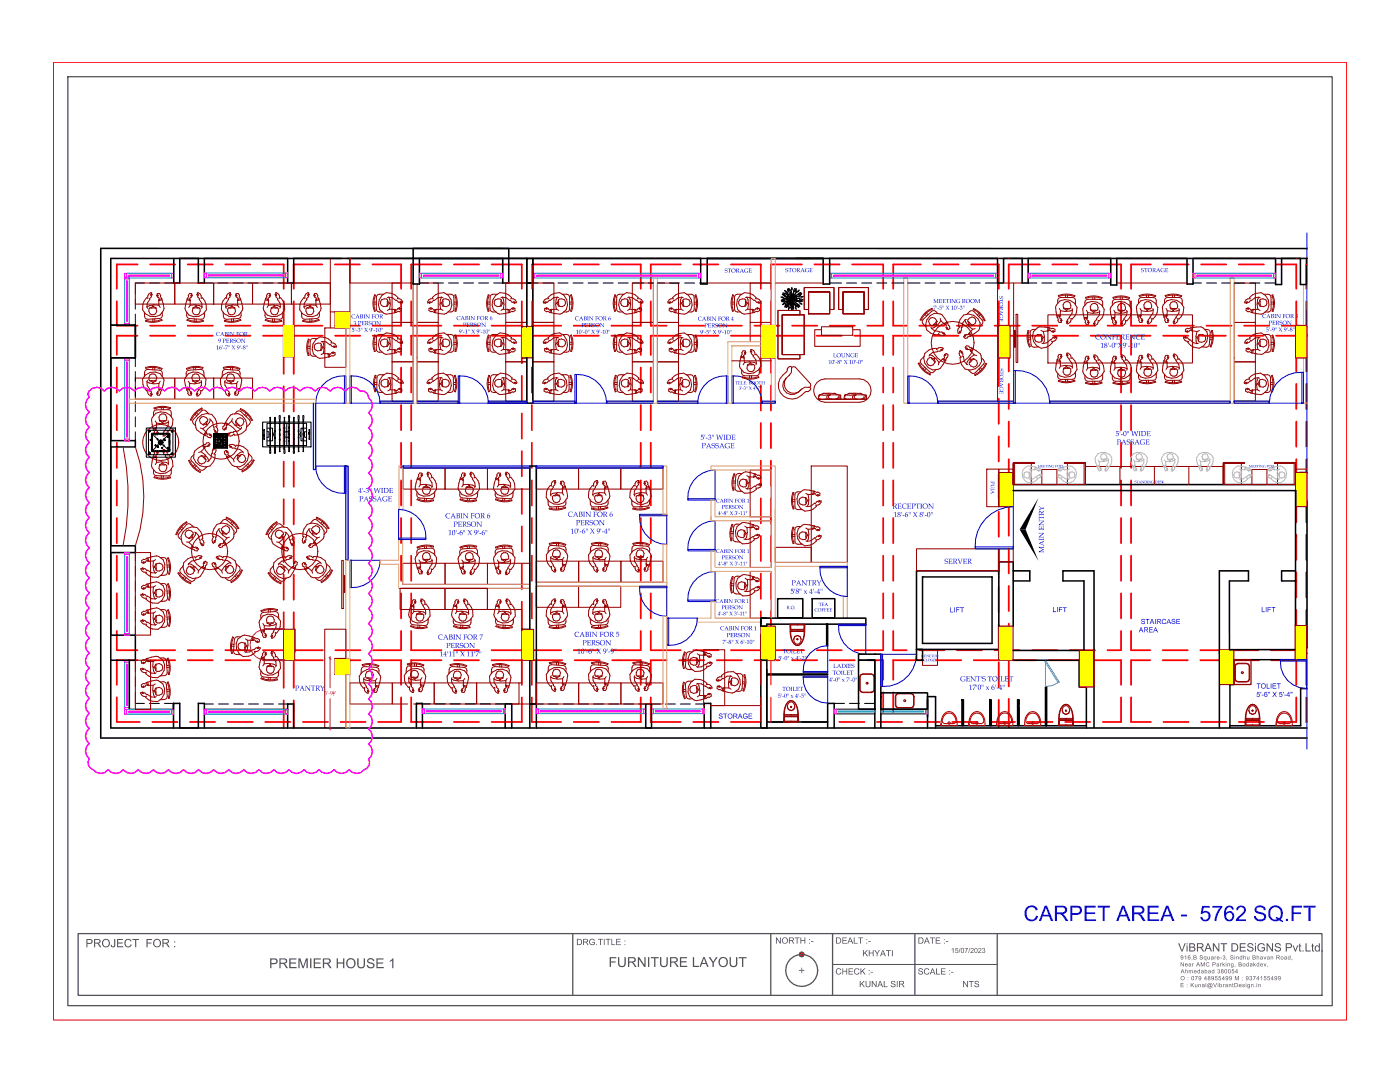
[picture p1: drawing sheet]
<svg xmlns="http://www.w3.org/2000/svg" width="279mm" height="216mm" viewBox="0 0 279 216" stroke-linecap="round" stroke-linejoin="round" font-family="sans-serif">
<!-- layer: BEAM -->
<g fill="none" stroke="#f00" stroke-width=".36">
<path d="M27.4 52.8h-4.1v4.8M29.9 52.8h5.1M37.5 52.8h5M45 52.8h5M52.5 52.8h4.1v4.8M64.3 52.8h-5.7v4.8M66.8 52.8h5M74.3 52.8h5.7v4.8M88.1 52.8h-6.1v4.8M90.6 52.8h5M98.1 52.8h6v4.8M106.1 52.8h5.9"/>
<path d="M114.5 52.8h5M122 52.8h5.8v4.8M135.8 52.8h-5.9v4.8M138.3 52.8h5M145.8 52.8h6v4.8M160 52.8h-6.2v4.8M162.5 52.8h5M170 52.8h6.2v4.8M183.7 52.8h-5.5v4.8M186.2 52.8h5.1M193.8 52.8h5.5v4.8M207.5 52.8h-6.2v4.8"/>
<path d="M210 52.8h5M217.5 52.8h6.2v4.8M229.6 52.8h-3.9v4.8M232.2 52.8h5M239.7 52.8h5M247.2 52.8h5M254.7 52.8h3.9v4.8M260.6 52.8v4.8M23.3 60.1v4.9h4.1M23.3 73.3v5M27.4 67h-4.1v3.8M29.9 67h5"/>
<path d="M29.9 65h5.1M37.4 67h5.1M37.5 65h5M45 67h5M45 65h5M52.5 67h4.1M52.5 65h4.1M56.6 60.1v4.9M56.6 71.2v3.4M56.6 77.1v5M58.6 65h5.7M58.6 60.1v4.9"/>
<path d="M58.6 71.2v3.4M58.6 77.1v5M58.7 67h5.7M66.8 65h5M66.9 67h5M74.4 67h5.6v3.8M80 60.1v4.9h-5.7M80 73.3v5M82 60.1v4.9h6.1M82 73.3v5M88.1 67h-6.1v3.8M90.6 67h5"/>
<path d="M90.6 65h5M98.1 67h6v5.5M104.1 60.1v4.9h-6M104.1 75v5M106.1 65h5.9M106.1 73.3v5M112 67h-5.9v3.8M114.5 67h5M114.5 65h5M122 67h5.8v3.8M127.8 60.1v4.9h-5.8M127.8 73.3v5"/>
<path d="M129.9 60.1v4.9h3.1M129.9 73.3v5M135.5 65h5M135.8 67h-5.9v3.8M138.3 67h5M143 65h5M145.8 67h6M150.5 65h5M151.8 60.1v4.9M151.8 71.4v3M151.8 76.9v5M153.8 60.1v4.9"/>
<path d="M153.8 71.4v3M153.8 76.9v5M154.7 67h5.7M158 65h5M162.9 67h5.1M165.6 65h5M170.5 67h5.7v3.8M176.2 60.1v4.9h-3.1M176.2 73.3v5M178.2 60.1v4.9h2.7M178.2 73.3v5M183.4 65h5"/>
<path d="M183.7 67h-5.5v3.8M186.2 67h5M190.9 65h5M193.7 67h5.6M198.4 65h5.1M199.3 60.1v4.9M199.3 71.4v5.6M199.3 79.5v5M201.3 60.1v4.9M201.3 71.4v2.7M201.3 76.6v5M201.5 67h6.1"/>
<path d="M206 65h5M210.1 67h5M213.5 65h5M217.6 67h6.1v3.8M223.7 60.1v4.9h-2.7M223.7 73.3v5M224 65h.1M225.7 60.1v4.9h5M225.7 73.3v5M229.6 67h-3.9v3.8M232.1 67h5M233.2 65h5"/>
<path d="M239.6 67h5M240.7 65h5M247.1 67h5M248.2 65h5M254.6 67h3.9M255.7 65h5.1M258.6 60.1v4.9M258.6 71.4v2.7M258.6 76.6v5M260.6 67h.2M260.6 60.1v4.9M260.6 71.4v2.7"/>
<path d="M260.6 76.6v5M23.3 80.8v5M23.3 88.3v5M23.3 95.8v5M56.6 84.6v5M56.6 92.1v5M56.6 99.6v5M58.6 84.6v5M58.6 92.1v5M58.6 99.6v5M80 80.8v5M80 88.3v5"/>
<path d="M80 95.8v5M82 80.8v5M82 88.3v5M82 95.8v5M104.1 82.5v5M104.1 90v5M104.1 97.5v5M106.1 80.8v5M106.1 88.3v5M106.1 95.8v5M127.8 80.8v5M127.8 88.3v5"/>
<path d="M127.8 95.8v5M129.9 80.8v5M129.9 88.3v5M129.9 95.8v5M151.8 84.4v5M151.8 91.9v5M151.8 99.4v5M153.8 84.4v5M153.8 91.9v5M153.8 99.4v5M176.2 80.8v5M176.2 88.3v5"/>
<path d="M176.2 95.8v5M178.2 80.8v5M178.2 88.3v5M178.2 95.8v5M199.3 87.1v5M199.3 94.6v5M201.3 84.1v5M201.3 91.6v2.7M223.7 80.8v5M223.7 88.3v5M223.7 95.8v5M225.7 80.8v5"/>
<path d="M225.7 88.3v5M225.7 95.8v5M258.6 84.1v5M258.6 91.6v2.7M260.6 84.1v5M260.6 91.6v2.7M23.3 103.3v5.1M23.3 110.9v5M23.3 118.4v5M56.6 107.1v5M56.6 114.6v5M58.6 107.1v5"/>
<path d="M58.6 114.6v5M80 103.3v5.1M80 110.9v5M80 118.4v5M82 103.3v5.1M82 110.9v5M82 118.4v5M104.1 105v5M104.1 112.5v5M106.1 103.3v5.1M106.1 110.9v5M106.1 118.4v5"/>
<path d="M127.8 103.3v5.1M127.8 110.9v5M127.8 118.4v5M129.9 103.3v5.1M129.9 110.9v5M129.9 118.4v5M151.8 106.9v5M151.8 114.4v5M153.8 106.9v5M153.8 114.4v5M176.2 103.3v5.1M176.2 110.9v5"/>
<path d="M176.2 118.4v5M178.2 103.3v5.1M178.2 110.9v5M178.2 118.4v5M199.3 102.1v5M199.3 109.6v5M199.3 117.1v5M201.3 101.1v5.8M201.3 109.4v5M201.3 116.9v5M223.7 103.3v5.1M223.7 110.9v5"/>
<path d="M223.7 118.4v5M225.7 103.3v5.1M225.7 110.9v5M225.7 118.4v5M258.6 101.1v3.1M258.6 106.7v5M258.6 114.2v5M260.6 101.1v3.1M260.6 106.7v5M260.6 114.2v5M23.3 125.9v3.8h4.1M23.3 139.1v4.9h4.6"/>
<path d="M27.4 131.7h-4.1v4.9M29.9 131.7h5M29.9 129.7h5.1M37.4 131.7h5.1M37.5 129.7h5M45 129.7h5M50 131.7h-5M52.5 131.7h4.1v5.5M52.5 129.7h4.1M56.6 122.1v3.4M56.6 139.7v5.5M58.6 122.1v3.4"/>
<path d="M58.6 131.7v5.5M58.6 139.7v5.5M58.8 131.7h5.6M58.8 129.7h5.6M66.9 131.7h5M66.9 129.7h5M74.4 131.7h5.6v4.9M80 125.9v3.8h-5.6M80 139.1v4.9h-4.5M82 125.9v3.8h6.1M82 139.1v4.9h6.1M88.1 131.7h-6.1v4.9"/>
<path d="M90.6 131.7h5M90.6 129.7h5M98.1 131.7h6M98.1 129.7h6M104.1 120v5.6M104.1 131.7v4.9M104.1 139.1v4.9h-6M106.1 125.9v3.8h5.9M106.1 131.7v4.9M106.1 139.1v4.9h5.9M106.5 131.7h5.7M114.5 129.7h5"/>
<path d="M114.7 131.7h5M122.2 131.7h5.6v4.9M127.8 125.9v3.8h-5.8M127.8 139.1v4.9h-5.8M129.9 125.9v3.8h5.9M129.9 139.1v4.9h5.9M133 131.7h-3.1v4.9M135.5 131.7h5M138.3 129.7h5M143 131.7h5M145.8 129.7h6M150.5 131.7h5"/>
<path d="M151.8 121.9v3M153.8 121.9v3M154.7 129.7h5.7M158 131.7h5M162.9 129.7h5.1M165.6 131.7h5M173.1 131.7h3.1v3.9M176.2 125.9v3.8h-5.7M176.2 138.1v3.9M178.2 125.9v3.8h2.7M178.2 138.1v3.9M183.4 129.7h5"/>
<path d="M184.3 131.7h-6.1v3.9M186.8 131.7h5M190.9 129.7h5M194.3 131.7h5M198.4 129.7h5.1M199.3 124.6v5M199.3 132.1v5M199.3 139.6v5.6M201.3 124.4v5M201.3 131.9v5M201.3 139.4v5.8M201.8 131.7h5"/>
<path d="M206 129.7h5M209.3 131.7h6.1M213.5 129.7h5M218.3 131.7h5.4v4.9M223.7 125.9v3.8h-2.7M223.7 139.1v4.9h-3.7M225.7 125.9v3.8h3.8M225.7 139.1v4.9h3.9M229.5 131.7h-3.8v4.9M232 131.7h5M232 129.7h5M239.5 131.7h3.8"/>
<path d="M239.5 129.7h3.8M246.2 131.7h5M246.2 129.7h4.8M253.6 129.7h4.8M253.7 131.7h4.9v4.9M258.6 139.1v4.9h-3.9M258.6 121.7v3.1M260.6 121.7v3.1M260.6 131.6h.1M260.6 131.7v4.9M260.6 139.1v4.9h.2M30.4 144h5"/>
<path d="M37.9 144h5M45.4 144h5M52.9 144h5M60.4 144h5M67.9 144h5.1M90.6 144h5M114.5 144h5M138.3 144h5M145.8 144h6M153.8 144h3.7M160 144h5M167.5 144h5"/>
<path d="M175 144h5M182.5 144h5M190 144h5M197.5 144h5M205 144h5M212.5 144h5M232.2 144h5M239.7 144h5M247.2 144h5"/>
</g>
<!-- layer: FUR -->
<g fill="none" stroke="#950000" stroke-width=".2">
<path d="M58.1 56.5h7.8v4.2h-7.8zM74.7 58.8l.2 .1a4.3 4.3 0 0 0 0 3.1l-.2 .1a4.4 4.4 0 0 1 0-3.3zM76.6 58.7l-1.2 .1-.3 .5 .1 2.6 .5 .3h.6M77.4 59.9l.3 .6-.2 .1-.2 .5-.7 .1-.5-.3-.2-.7 .2-.4 .6-.2 .4 .1 .2 .2-.2 1.2M77.6 59.3l.2 .5 .1 .9-.2 1 1 .1M77.6 59.3l-.3 .1M77.6 59.3l.7 .1 1.7 1.1-.2-.3 .5 .2a.82 .82 0 0 0-1-.8l.1-.2a2.17 2.17 0 0 0-3.6-.1 2.17 2.17 0 0 0 1.2 3.4l2-.3M78.2 56.5h4.2v7.8h-4.2zM83.7 56.5h3.7v7.8h-4.2v-7.6M106.3 56.5h4.2v7.8h-4.2zM126.2 56.5h4.2v7.8h-4.2zM131.2 56.5h4.2v7.8h-4.2z"/>
<path d="M149.7 56.5h4.2v7.8h-4.2zM246.3 56.5h4.2v7.8h-4.2zM251.1 59.3l-.2 .5-.1 .9 .2 1-1 .1M251.1 59.3l.3 .1M251.1 59.3l-.7 .1-1.7 1.1 .2-.3-.5 .3a.82 .82 0 0 1 1-.9l-.1-.2a2.17 2.17 0 0 1 3.6-.1 2.17 2.17 0 0 1-1.2 3.4l-1.7-.3M251.4 60l-.4 .5 .2 .1 .2 .5 .7 .1 .5-.3 .2-.7-.2-.4-.6-.2-.4 .1-.2 .2 .2 1.2M252.1 58.7l1.2 .1 .3 .5-.1 2.6-.5 .3h-.6M253.8 58.9l.2-.1a4.4 4.4 0 0 1 0 3.3h-.2a4.3 4.3 0 0 0 0-3.2zM27 75.4h7.9v4.2h-7.9zM34.9 75.4h7.7v4.2h-7.7zM37.2 75.1l-.1-.6 .3-.5 2.6-.3 .6 .3 .1 1.1M37.2 73.5a4.4 4.4 0 0 1 3.3-.2l-.1 .2a4.3 4.3 0 0 0-3.1 .2z"/>
<path d="M37.2 77.6l.1 .2M37.6 76.1l.3 .4M37.7 77.7l-.5 .1M37.7 77.7l.1 .2 .5 .5-.3-.1 .1 .5-.4 .1-.4-1.1M37.8 77.5l-.6 .1M37.8 77.4h.1M38.4 75.9l1.2 .1 .2-.2v-.5l-.2-.5-.4-.2-.7 .2-.2 .5 .1 .7 .5 .2 .1 .2 .5-.4M38.6 73.3l.1 .5M39 73.3l.1 .5M40.1 75.9l.1 .3M40.2 76.2l-.4 .2-1 .2-1-.1-.1 1.2M40.2 76.2v.7l-1 1.8 .3-.3-.2 .6a.82 .82 0 0 0 .7-1.1l.3 .1a2.17 2.17 0 0 0-.2-3.6 2.17 2.17 0 0 0-3.3 1.4l.4 1.8"/>
<path d="M42.6 75.4h7.8v4.2h-7.8zM56.6 65h2.1v6.2h-2.1zM64.8 65.4h4.2v7.9h-4.2zM74.6 60.7h.5M74.6 68.7h.5M74.6 60.3h.5M74.6 68.3h.5M74.7 76.7h.5M74.7 76.3h.5M74.7 66.8l.2 .1a4.3 4.3 0 0 0 0 3.2h-.2a4.4 4.4 0 0 1 0-3.3zM74.8 74.9h.2a4.3 4.3 0 0 0 0 3.2l-.2 .1a4.4 4.4 0 0 1 0-3.3zM76.6 66.7l-1.2 .1-.3 .5 .1 2.7 .5 .3h.6"/>
<path d="M76.7 74.8h-1.2l-.3 .5 .1 2.7 .5 .3h.6M77.4 68l.3 .6-.2 .1-.2 .4-.7 .1-.5-.2-.2-.8 .2-.4 .6-.2 .4 .1 .2 .2-.2 1.2M77.5 76l.3 .6-.2 .1-.2 .4-.7 .1-.5-.2-.2-.8 .2-.3 .6-.2h.4l.3 .2-.3 1.2M77.6 67.3l.2 .5 .1 .9-.2 1 1 .1M77.6 67.3l-.3 .1M77.6 67.3l.7 .1 1.7 1.1-.2-.3 .5 .3a.82 .82 0 0 0-1-.9l.1-.2a2.17 2.17 0 0 0-3.6-.1 2.17 2.17 0 0 0 1.2 3.4l2-.3M77.7 75.3l.2 .5 .1 1-.2 .9 1.2 .2M77.7 75.3l-.3 .1M77.7 75.3l.7 .1 1.7 1.2-.2-.3 .5 .2a.82 .82 0 0 0-1-.9l.1-.2a2.17 2.17 0 0 0-3.5 0 2.17 2.17 0 0 0 1.1 3.3l2-.3M77.7 61.7l-.4 .2M77.7 69.7l-.4 .3M77.8 77.7l-.4 .3"/>
<path d="M78.2 64.3h4.2v7.9h-4.2zM78.2 72.2h4.2v7.8h-4.2zM78.6 61.7h.1M78.6 69.7v.1M78.7 61.8l.2 .1M78.7 69.8l.2 .1M78.7 61.8l.1 .6M78.7 69.8l.1 .6M78.7 77.7v.1M78.8 77.8l.1 .6M78.9 61.9l.1 .5M78.9 61.9l.3-.1 .5-.4-.2 .2 .6-.1v.5l-1.1 .4"/>
<path d="M78.9 69.9l.1 .5M78.9 69.9h.3l.5-.5-.2 .3 .6-.1v.4l-1.1 .4M79 77.9l.1 .5M79 77.9h.3l.5-.5-.1 .3 .5-.1v.4l-1.1 .4M83.2 64.3h4.2v7.9h-4.2zM83.2 72.2h4.2v7.8h-4.2zM86.8 69.9l-.1 .5M86.8 69.9h-.3l-.5-.5 .1 .3-.5-.1v.4l1.1 .4M87 69.8l-.1 .6M87 69.8l-.2 .1M87 69.7v.1M87.9 69.7l.5 .3"/>
<path d="M88.1 67.3l-.2 .5-.1 .9 .1 1-.9 .1M88.1 67.3l.3 .1M88.1 67.3l-.7 .1-1.7 1.1 .2-.3-.5 .3a.82 .82 0 0 1 1-.9l-.1-.2a2.17 2.17 0 0 1 3.5-.1 2.17 2.17 0 0 1-1.1 3.4l-2-.3M88.3 68l-.4 .6 .2 .1 .3 .4 .7 .1 .5-.2 .1-.8-.2-.4-.5-.2-.5 .1-.2 .2 .2 1.2M89.1 66.7l1.2 .1 .3 .5-.1 2.7-.5 .3h-.6M90.7 66.9l.2-.1a4.4 4.4 0 0 1 .1 3.3h-.2a4.3 4.3 0 0 0-.1-3.2zM91.1 68.3h-.5M91.1 68.7h-.5M97.4 76.7h.5M97.4 76.3h.5M97.5 74.9h.2a4.3 4.3 0 0 0 0 3.2l-.2 .1a4.4 4.4 0 0 1 0-3.3zM99.4 74.8h-1.2l-.3 .5 .1 2.7 .5 .3h.6"/>
<path d="M100.1 76l.4 .6-.2 .1-.2 .4-.8 .1-.4-.2-.2-.8 .2-.3 .6-.2h.4l.2 .2-.2 1.2M100.3 75.3l.3 .5 .1 1-.2 .9 1 .2M100.3 75.3l-.2 .1M100.3 75.3l.8 .1 1.7 1.2-.2-.3 .5 .2a.82 .82 0 0 0-1-.9l.1-.2a2.17 2.17 0 0 0-3.6 0 2.17 2.17 0 0 0 1.2 3.3l2-.3M100.5 77.7l-.4 .3M100.9 72.2h4.2v7.8h-4.2zM101.4 77.7v.1M101.5 77.9h.2M101.5 77.8v.6M101.7 77.9l.1 .5M101.7 77.9h.3l.5-.5-.2 .3 .5-.1 .1 .4-1.1 .4M106.3 72.2h4.2v7.8h-4.2z"/>
<path d="M106.3 65.2v-.9h4.2v7.9h-4.2v-.8M122.5 68.7h.5M122.5 68.3h.5M122.6 76.7h.5M122.6 76.3h.5M122.7 66.8l.2 .1a4.3 4.3 0 0 0-.1 3.2h-.2a4.4 4.4 0 0 1 .1-3.3zM122.8 74.9h.2a4.3 4.3 0 0 0-.1 3.2l-.2 .1a4.4 4.4 0 0 1 .1-3.3zM124.5 66.7l-1.2 .1-.3 .5 .1 2.7 .5 .3h.6M124.6 74.8h-1.2l-.3 .5 .1 2.7 .5 .3h.6M125.3 68l.4 .6-.2 .1-.3 .4-.7 .1-.5-.2-.1-.8 .2-.4 .5-.2 .5 .1 .2 .2-.2 1.2M125.4 76l.4 .6-.2 .1-.2 .4-.8 .1-.5-.2-.1-.8 .2-.3 .5-.2h.5l.2 .2-.2 1.2M125.5 67.3l.2 .5 .1 .9-.1 1 1.1 .2"/>
<path d="M125.5 67.3l-.3 .1M125.5 67.3l.7 .1 1.7 1.1-.2-.3 .5 .3a.82 .82 0 0 0-1-.9l.1-.2a2.17 2.17 0 0 0-3.5-.1 2.17 2.17 0 0 0 1.2 3.4l1.9-.3M125.6 75.3l.2 .5 .1 1-.1 .9 1.2 .2M125.6 75.3l-.3 .1M125.6 75.3l.7 .1 1.7 1.2-.2-.3 .6 .2a.82 .82 0 0 0-1.1-.9l.1-.2a2.17 2.17 0 0 0-3.5 0 2.17 2.17 0 0 0 1.2 3.3l1.9-.3M125.7 69.7l-.5 .3M125.8 77.7l-.5 .3M126.2 72.2h4.2v7.8h-4.2zM126.2 64.3h4.2v7.9h-4.2zM126.6 69.7v.1M126.6 69.8l.1 .6M126.7 77.7v.1"/>
<path d="M126.7 77.8l.1 .6M126.8 69.9l.2 .5M126.8 69.9h.3l.5-.5-.1 .3 .5-.1v.4l-1.1 .4M127 77.9l.1 .5M127 77.9h.2l.5-.5-.1 .3 .5-.1v.4l-1.1 .4M131.2 72.2h4.2v7.8h-4.2zM131.2 64.3h4.2v7.9h-4.2zM149.7 64.3v3.9M246.3 72.2h4.2v7.8h-4.2zM246.3 64.3h4.2v7.9h-4.2zM249.6 78.4l.3 .1M249.7 77.9l-.1 .5"/>
<path d="M249.7 77.9h-.3l-.5-.4 .2 .2-.6-.1v.4l1.1 .4M249.7 70.4h.3M249.8 69.9l-.1 .5M249.8 69.9h-.3l-.5-.5 .2 .3-.6-.1v.4l1.1 .4M249.8 61.9l-.1 .5M249.8 61.9l-.3-.1-.5-.4 .2 .2h-.6v.4l.4 .2 .3-.1 .7 .3M249.9 77.8l-.1 .6M249.9 77.8l-.2 .1M250 77.7v.1M250 69.8v.6M250 61.8v.6M250 69.8l-.2 .1"/>
<path d="M250 61.8l-.2 .1M250.1 69.7v.1M250.1 61.7v.1M250.9 77.7l.4 .3M251 69.7l.4 .3M251 61.7l.4 .2M251 75.3l-.2 .5-.1 1 .2 1h-1M251 75.3l.3 .1M251 75.3l-.7 .2-1.7 1.1 .2-.3-.5 .2a.82 .82 0 0 1 1-.9l-.1-.2a2.17 2.17 0 0 1 3.6 0 2.17 2.17 0 0 1-1.2 3.3l-1.7-.2M251.1 67.3l-.2 .5-.1 1 .2 .9-1 .1M251.1 67.3l.3 .1M251.1 67.3l-.7 .1-1.7 1.2 .2-.4-.5 .3a.82 .82 0 0 1 1-.9l-.1-.2a2.17 2.17 0 0 1 3.6-.1 2.17 2.17 0 0 1-1.2 3.4l-1.7-.3"/>
<path d="M251.2 76l-.3 .6 .2 .1 .2 .4 .7 .1 .5-.2 .2-.8-.2-.3-.6-.2h-.4l-.2 .2 .2 1.2M251.4 68l-.4 .6 .2 .1 .2 .4 .7 .1 .5-.2 .2-.8-.2-.3-.6-.3-.4 .1-.2 .2 .2 1.2M252 74.8h1.2l.3 .5-.1 2.7-.5 .3h-.6M252.1 66.7l1.2 .1 .3 .5-.1 2.7-.5 .3h-.6M253.7 74.9h.2a4.4 4.4 0 0 1 0 3.3l-.2-.1a4.3 4.3 0 0 0 0-3.2zM253.8 66.9l.2-.1a4.4 4.4 0 0 1 0 3.4l-.2-.1a4.3 4.3 0 0 0 0-3.2zM254 76.3h-.5M254 76.7h-.5M254.1 68.3h-.5M254.1 60.3h-.5M254.1 68.7h-.5M254.1 60.7h-.5"/>
<path d="M80.4 93.4h8.4v4.2h-8.4zM83.2 95.6l-.4 1.8a2.25 2.25 0 0 0 2.1 1.6 2.25 2.25 0 0 0 2.2-1.4l-.1-1.1-.2-.6-.5-.7-.2 .1a.82 .82 0 0 0-.8-1.1l.2 .6-.3-.3 1 1.8v.8M83.2 95.6l.6 .1M83.3 95.4l.5 .1M83.3 99.5a4.3 4.3 0 0 0 3.2 .2v.2a4.4 4.4 0 0 1-3.3-.2zM83.8 95.5l.1 .3M83.8 95.5v-.2l.5-.5-.3 .1 .2-.5-.4-.1-.3 .4v.3l-.3 .6M83.9 96.7l.9-.1 1 .2 .4 .3M83.9 95.8v.9M83.9 96.7l-.3 .4M83.9 95.8h.1M84.7 99.4v.5"/>
<path d="M85.1 99.4v.5M85.6 97.2l-.6-.4-.1 .2-.5 .2-.1 .7 .2 .5 .7 .2 .4-.2 .3-.5-.1-.5-.1-.2-1.3 .2M86.2 97.1l-.1 .2M86.8 98.1l-.2 1.1-.5 .3-2.7-.3-.2-.5v-.6M88.8 93.4h8.5v4.2h-8.5zM91.8 95.6l.6 .1M91.8 95.4l.5 .1M91.8 95.4l.5-1.1 .4 .1-.1 .5 .3-.1-.5 .5-.1 .2M91.8 95.4l-.4 2a2.25 2.25 0 0 0 2 1.6 2.25 2.25 0 0 0 2.3-1.4l-.1-1.1-.2-.6-.5-.7-.3 .1a.82 .82 0 0 0-.8-1.1l.2 .6-.2-.3 .9 1.8 .1 .8M91.9 99.5a4.3 4.3 0 0 0 3.1 .2l.1 .2a4.4 4.4 0 0 1-3.3-.2zM92.3 95.5l.1 .3M92.4 95.8v.9"/>
<path d="M92.4 96.7l1-.1 .9 .2 .5 .3M92.4 96.7l-.3 .4M92.5 95.8h-.1M93.3 99.4l-.1 .5M93.7 99.4l-.1 .5M94.1 97.2l-.5-.4-.1 .2-.5 .2-.2 .7 .3 .5 .7 .2 .4-.2 .2-.5v-.5l-.2-.2-1.2 .2M94.8 97.1l-.1 .2M95.3 98.1l-.1 1.1-.6 .3-2.6-.3-.3-.5 .1-.6M97.3 93.4h8.4v4.2h-8.4zM98.9 95.6l-.4 1.8a2.25 2.25 0 0 0 2 1.6 2.25 2.25 0 0 0 2.2-1.4v-1.1l-.3-.6-.5-.7-.2 .1a.82 .82 0 0 0-.8-1.1l.2 .6-.3-.3 1 1.8 .1 .8M98.9 95.6l.6 .1M98.9 95.4l.5 .1"/>
<path d="M98.9 95.4l.5-1.1 .4 .1-.1 .5 .2-.1-.5 .5v.2M98.9 95.4v.2M98.9 99.5a4.3 4.3 0 0 0 3.2 .2l.1 .2a4.4 4.4 0 0 1-3.3-.2zM99.4 95.5l.1 .3M99.5 95.8v.9M99.5 96.7l1-.1 .9 .2 .5 .3M99.5 96.7l-.3 .4M99.6 95.8h-.1M100.3 99.4v.5M100.7 99.4v.5M101.2 97.2l-.6-.4-.1 .2-.4 .2-.2 .7 .2 .5 .8 .2 .3-.2 .3-.5v-.5l-.2-.2-1.2 .2M101.9 97.1l-.1 .2"/>
<path d="M102.4 98.1l-.2 1.1-.5 .3-2.6-.3-.3-.5v-.6M107 93.4h8.4v4.2h-8.4zM109.3 99.7l.2 1.2 .5 .2 2.7-.2 .2-.5v-.7M109.8 98.7l.2 .3M110.5 98.8l.6-.4 .1 .2 .4 .2 .2 .7-.2 .5-.7 .2-.4-.1-.3-.6v-.4l.2-.2 1.3 .1M112.1 97.4h.1M112.2 98.4l.3 .4M112.3 97.2l-.1 1.1h-.9l-1 .1-.5 .3M112.3 97.2v-.3l-.5-.5 .2 .1-.1-.5h.4l.3 .4-.1 .2 .3 .4 .5 2a2.25 2.25 0 0 1-2.1 1.7 2.25 2.25 0 0 1-2.2-1.5v-1.1l.3-.6 .5-.7 .2 .1a.82 .82 0 0 1 .8-1l-.2 .5 .3-.2-1 1.8-.1 .7M112.8 97l-.5 .2M112.8 97.3l-.5 .1M115.4 93.4h8.5v4.2h-8.5z"/>
<path d="M117.8 99.7l.1 1.2 .5 .2 2.7-.2 .2-.5v-.7M118.3 98.7l.1 .3M118.9 98.8l.6-.4 .1 .2 .5 .2 .1 .7-.2 .5-.7 .2-.4-.1-.2-.6v-.4l.1-.2 1.3 .1M120.6 97.4h.1M120.6 98.4l.3 .4M120.8 97.2l-.1 1.1h-1l-1 .1-.4 .3M120.8 97.2l-.1-.3-.5-.5 .3 .1-.1-.5h.4l.2 .4v.2l.3 .7M121.2 97l-.4 .2M121.3 97.3l-.6 .1M121.3 97.3l.4 1.7a2.25 2.25 0 0 1-2.1 1.7 2.25 2.25 0 0 1-2.2-1.5l.1-1.1 .2-.6 .5-.7 .2 .1a.82 .82 0 0 1 .8-1l-.2 .5 .3-.2-1 1.8v.7M123.9 93.4h8.4v4.2h-8.4zM126 99.7l.2 1.2 .5 .2 2.6-.2 .3-.5v-.7"/>
<path d="M126.5 98.7l.1 .3M127.2 98.8l.6-.4 .1 .2 .4 .2 .2 .7-.2 .5-.8 .2-.3-.1-.3-.6v-.4l.2-.2 1.2 .1M128.8 97.4h.1M128.9 98.4l.3 .4M129 97.2l-.1 1.1h-1l-.9 .1-.5 .3M129.5 97l-.5-1h-.4l.1 .5-.2-.1 .5 .5v.3M129.5 97v.3M129.5 97l-.5 .2M129.5 97.3l-.6 .1M129.5 97.3l.4 1.7a2.25 2.25 0 0 1-2 1.7 2.25 2.25 0 0 1-2.2-1.5v-1.1l.3-.6 .5-.7 .2 .1a.82 .82 0 0 1 .8-1l-.2 .5 .3-.2-1 1.8-.1 .7M146.2 96.3l.5 .1M146.2 96h.5"/>
<path d="M146.5 94.5l.1 .1a4.3 4.3 0 0 0-.2 3.1l-.1 .1a4.4 4.4 0 0 1 .2-3.3zM148 94.5h-.6l-.5 .2-.3 2.7 .3 .5 1.2 .1M148.8 95.7l.1 1.2-.2 .2h-.4l-.6-.2-.2-.4 .3-.7 .4-.2 .8 .1 .2 .5 .2 .1-.5 .6M148.8 97.4l.3 .1M149 94.9l.4 .3M149.7 93.8h4.2v9.3h-4.2zM150.3 95.2h.1M150.4 95.1h-1l.1 1-.1 1-.3 .4M150.5 94.5l.7 .3h.2l.4 .2v.4l-.5-.1 .1 .3-.5-.5-.3-.1M150.5 94.5l-1.7-.4a2.25 2.25 0 0 0-1.7 2.1 2.25 2.25 0 0 0 1.5 2.2l1-.1 .7-.2 .6-.5-.1-.2a.82 .82 0 0 0 1.1-.8l-.5 .2 .2-.3-1.8 1h-.7M150.5 94.5l-.1 .6M150.6 95l-.2 .1"/>
<path d="M150.8 94.6l-.2 .4M158.2 98.2l.2 .1a4.3 4.3 0 0 0 0 3.2h-.2a4.4 4.4 0 0 1 0-3.3zM158.6 99.7h-.5M159.8 98.1h-.6l-.5 .3-.1 2.7 .3 .5 1.2 .1M160.6 99.3l.3 1.2-.3 .2h-.4l-.6-.2-.2-.3 .2-.8 .5-.2 .7 .1 .2 .4 .2 .1-.3 .6M160.8 98.4l.4 .3M161.9 93h7.2v19.2h-7.2zM162.1 98.6v.1M162.3 98l.6 .2h.3l.4 .2v.4l-.5-.1 .1 .3-.5-.5h-.3M162.3 98l-1.8-.3a2.25 2.25 0 0 0-1.5 2.2 2.25 2.25 0 0 0 1.6 2.1l1.1-.2 .6-.3 .6-.5-.1-.2a.82 .82 0 0 0 1-.9l-.5 .2 .2-.3-1.7 1.2-.7 .1M162.3 98l-.1 .6M162.4 98.5l-1.2 .2 .2 .9-.1 1-.2 .5"/>
<path d="M162.5 98l-.1 .5M79.8 117.4h9v4.2h-9zM80.3 112.4h8.5v4.2h-8.5zM83.2 110.7v-.6l.2-.5 2.7-.3 .5 .3 .2 1.2M83.2 109.2a4.4 4.4 0 0 1 3.3-.2v.1a4.3 4.3 0 0 0-3.2 .2zM83.2 113.2l.3 .7v.2l.3 .4h.4l-.2-.5 .3 .1-.5-.5v-.3M83.6 111.7l.3 .4M83.8 113.3l-.5 .2M83.8 113.1l-.6 .1M83.9 112.1v1M83.9 113h.1M83.9 113.1l-.1 .2"/>
<path d="M84.4 111.5l1.3 .1 .1-.2 .1-.4-.3-.6-.4-.2-.7 .3-.2 .4 .1 .8 .5 .1 .1 .3 .6-.5M84.7 108.9v.5M85.1 108.9v.5M86.1 111.5l.1 .3M86.2 111.8v.7l-1 1.8 .3-.2-.2 .5a.82 .82 0 0 0 .8-1.1l.2 .1a2.17 2.17 0 0 0-.2-3.5 2.17 2.17 0 0 0-3.3 1.4l.4 1.7M86.2 111.8l-.4 .3-1 .1-.9-.1M88.8 117.4h8.5v4.2h-8.5zM88.8 112.4h8.5v4.2h-8.5zM91.8 110.7l-.1-.6 .3-.5 2.6-.3 .6 .3 .1 1.2M91.8 109.2a4.4 4.4 0 0 1 3.3-.2l-.1 .1a4.3 4.3 0 0 0-3.1 .2zM92.1 111.7l.3 .4M92.3 113.3l-.5 .2"/>
<path d="M92.4 113.1l-.1 .2M92.4 113.1l-.6 .1M92.4 112.1v1M92.4 113h.1M93 111.5l1.2 .1 .2-.2v-.4l-.2-.6-.4-.2-.7 .3-.3 .4 .2 .8 .5 .1 .1 .3 .5-.5M93.2 108.9l.1 .5M93.6 108.9l.1 .5M94.7 111.5l.1 .3M94.8 111.8l-.5 .3-.9 .1-1-.1M94.8 111.8l-.1 .7-.9 1.8 .2-.2-.2 .5a.82 .82 0 0 0 .8-1.1l.3 .1a2.17 2.17 0 0 0-.2-3.5 2.17 2.17 0 0 0-3.3 1.4l.4 2 .3 .4v.2l.2 .4h.4l-.1-.5 .3 .1-.5-.5-.1-.3M97.3 112.4h8.4v4.2h-8.4zM98.8 110.7v-.6l.3-.5 2.6-.3 .5 .3 .2 1.2"/>
<path d="M98.9 109.2a4.4 4.4 0 0 1 3.3-.2l-.1 .1a4.3 4.3 0 0 0-3.2 .2zM98.9 113.2l.3 .7-.1 .2 .3 .4h.4l-.1-.5 .2 .1-.5-.5v-.3M99.2 111.7l.3 .4M99.4 113.3l-.5 .2M99.5 113.1l-.1 .2M99.5 113.1l-.6 .1M99.5 112.1v1M99.5 113h.1M100.1 111.5l1.2 .1 .2-.2v-.4l-.3-.6-.3-.2-.8 .3-.2 .4 .2 .8 .4 .1 .1 .3 .6-.5M100.3 108.9v.5M100.7 108.9v.5M101.8 111.5l.1 .3"/>
<path d="M101.9 111.8l-.1 .7-1 1.8 .3-.2-.2 .5a.82 .82 0 0 0 .8-1.1l.2 .1a2.17 2.17 0 0 0-.2-3.5 2.17 2.17 0 0 0-3.2 1.4l.4 1.7M101.9 111.8l-.5 .3-.9 .1-1-.1M107 117h8.4v4.2h-8.4zM107 111.9h8.5v4.2h-8.5zM109.6 101.3a4.3 4.3 0 0 0 3.2-.1l.1 .1a4.4 4.4 0 0 1-3.3 .2zM111 101.1v.5M111.4 101v.5M115.4 117h8.5v4.2h-8.5zM115.5 111.9h8.4v4.2h-8.4zM118.1 101.3a4.3 4.3 0 0 0 3.1-.1l.1 .1a4.4 4.4 0 0 1-3.3 .2zM119.4 101.1l.1 .5M119.8 101v.5"/>
<path d="M123.9 111.9h8.4v4.2h-8.4zM126.3 101.3a4.3 4.3 0 0 0 3.2-.1l.1 .1a4.4 4.4 0 0 1-3.3 .2zM127.7 101.1v.5M128.1 101v.5M145.8 106.4l.5 .1M145.8 106l.5 .1M145.9 116.8l.5 .1M145.9 116.4l.5 .1M146 104.6l.2 .1a4.3 4.3 0 0 0-.2 3.1l-.2 .1a4.4 4.4 0 0 1 .2-3.3zM146.1 115l.2 .1a4.3 4.3 0 0 0-.2 3.1l-.2 .1a4.4 4.4 0 0 1 .2-3.3zM147.6 104.6l-.6-.1-.5 .3-.3 2.7 .3 .5 1.2 .1M147.7 115l-.6-.1-.5 .3-.3 2.6 .3 .6 1.1 .1"/>
<path d="M148.4 105.8l.1 1.2-.2 .2h-.4l-.6-.2-.2-.4 .3-.7 .4-.2 .8 .1 .1 .5 .2 .1-.4 .6M148.4 107.5l.3 .1M148.5 116.2l.1 1.2-.2 .2h-.5l-.5-.2-.2-.4 .2-.7 .5-.2 .7 .1 .2 .5 .2 .1-.4 .5M148.5 117.9l.3 .1M148.6 105l.4 .3M148.7 115.4l.4 .3M149 105.2l.9 .1M149 105.2l.1 1-.1 1-.3 .4M149.1 115.6l.1 1-.2 .9-.2 .5M149.7 103.9h4.2v9.3h-4.2zM149.7 114h4.2v9.3h-4.2zM150 105.2h.1"/>
<path d="M150 115.6v.1M150.1 104.6l-.1 .6M150.2 115l.6 .3h.3l.4 .2-.1 .4-.5-.1 .2 .3-.5-.5-.3-.1M150.2 115l-1.7-.4a2.25 2.25 0 0 0-1.7 2.1 2.25 2.25 0 0 0 1.4 2.2l1.1-.1 .7-.2 .6-.5-.1-.3a.82 .82 0 0 0 1.1-.7l-.5 .2 .2-.3-1.8 1h-.7M150.2 115l-.1 .6M150.2 105.1l-.2 .1M150.3 115.5l-1.2 .1M150.3 104.7l1.1 .4v.4l-.6-.1 .2 .3-.5-.5-.3-.1M150.3 104.7l-1.9-.5a2.25 2.25 0 0 0-1.7 2.1 2.25 2.25 0 0 0 1.4 2.2l1.1-.1 .7-.2 .6-.5-.1-.2a.82 .82 0 0 0 1.1-.8l-.5 .2 .2-.3-1.8 1h-.7M150.4 104.7l-.2 .4M150.4 115l-.1 .5M154.7 109.2h7.2v3h-7.2z"/>
<path d="M158.2 105.2h.2a4.3 4.3 0 0 0 0 3.2l-.2 .1a4.4 4.4 0 0 1 0-3.3zM158.6 106.6h-.5M158.6 107h-.5M158.6 100.1h-.5M159.8 105h-.6l-.5 .3-.1 2.7 .3 .5 1.2 .1M160.6 106.2l.3 1.2-.3 .2-.4 .1-.6-.2-.2-.4 .2-.8 .5-.2 .7 .1 .2 .4 .2 .1-.3 .6M160.8 105.3l.4 .3M160.8 107.9l.3 .1M160.8 101l.3 .1M162.1 105.5v.1M162.2 105.5h.1M162.2 105.5l-1 .1 .2 1-.1 .9-.2 .5"/>
<path d="M162.3 104.9h.2M162.3 104.9l-1.8-.3a2.25 2.25 0 0 0-1.5 2.2 2.25 2.25 0 0 0 1.6 2.1l1.1-.2 .6-.2 .6-.6-.1-.2a.82 .82 0 0 0 1-.9l-.5 .3 .2-.3-1.7 1.1-.7 .1M162.3 104.9l-.1 .6M162.4 105.4l-.2 .1M162.5 104.9l1.1 .4v.4l-.5-.1 .1 .3-.5-.5h-.3M162.5 104.9l-.1 .5M64.8 131.4v13.8h4.2v-13.8h-2.2M69.8 136.2h8.5v4.2h-8.5zM72.3 132.6a4.4 4.4 0 0 1 3.3 .2l-.1 .2a4.3 4.3 0 0 0-3.2-.2zM72.5 135.4l.1 .8 1 1.8-.3-.3 .2 .6a.82 .82 0 0 1-.8-1.1l-.2 .1a2.17 2.17 0 0 1 .2-3.6 2.17 2.17 0 0 1 3.3 1.4l-.4 1.7M72.5 135.4l.5 .3 1 .2 .9-.1M72.7 135.2l-.2 .2"/>
<path d="M73.7 132.6v.4M74.1 132.6v.5M74.4 135.1l-1.3 .2-.1-.3-.1-.4 .3-.6 .4-.1 .7 .2 .2 .5-.2 .7-.4 .2-.1 .2-.6-.4M74.9 136.7h-.1M74.9 135.8l.1 .9M75 136.7l.5 .1M75 136.7v.3M75 137l.5 .1M75.2 135.3l-.3 .5M75.6 136.8l-.4 .7 .1 .3-.3 .3h-.4l.2-.5-.3 .1 .5-.5v-.2M75.6 134.4v-.6l-.2-.6-2.7-.2-.5 .2-.2 1.2M86.6 136.2h8.5v4.2h-8.5z"/>
<path d="M89.8 132.6a4.4 4.4 0 0 1 3.3 .2l-.1 .2a4.3 4.3 0 0 0-3.1-.2zM90.1 135.4l.4 .3 1 .2 1-.1v.9M90.1 135.4v.8l1 1.8-.3-.3 .2 .6a.82 .82 0 0 1-.7-1.1l-.3 .1a2.17 2.17 0 0 1 .2-3.6 2.17 2.17 0 0 1 3.3 1.4l-.4 1.7M90.2 135.2l-.1 .2M91.3 132.6l-.1 .4M91.7 132.6l-.1 .5M91.9 135.1l-1.2 .2-.2-.3v-.4l.2-.6 .4-.1 .7 .2 .2 .5-.1 .7-.5 .2-.1 .2-.5-.4M92.5 136.7l.1 .3M92.5 136.7h-.1M92.5 136.7l.6 .1M92.6 137l.5 .1M92.7 135.3l-.3 .5"/>
<path d="M93.1 136.8l-.3 .7v.3l-.2 .3h-.4l.1-.5-.3 .1 .5-.5 .1-.2M93.1 134.4l.1-.6-.3-.6-2.7-.2-.5 .2-.1 1.2M95.1 136.2h8.5v4.2h-8.5zM98.3 132.6a4.4 4.4 0 0 1 3.3 .2l-.1 .2a4.3 4.3 0 0 0-3.2-.2zM98.5 135.4l.1 .8 1 1.8-.3-.3 .2 .6a.82 .82 0 0 1-.8-1.1l-.2 .1a2.17 2.17 0 0 1 .2-3.6 2.17 2.17 0 0 1 3.3 1.4l-.4 1.7M98.5 135.4l.5 .3 .9 .2 1-.1M98.7 135.2l-.2 .2M99.7 132.6v.4M100.1 132.6v.5M100.3 135.1l-1.2 .2-.2-.3v-.4l.3-.6 .3-.1 .8 .2 .2 .5-.2 .7-.4 .2-.1 .2-.6-.4M100.9 136.7h-.1M100.9 135.8l.1 .9"/>
<path d="M101 136.7l.5 .1M101 136.7v.3M101 137l.5 .1M101.2 135.3l-.3 .5M101.6 136.8l-.4 .7 .1 .3-.3 .3h-.4l.1-.5-.2 .1 .5-.5v-.2M101.6 134.4v-.6l-.2-.6-2.7-.2-.5 .2-.2 1.2M104.1 121.6h-6.8v-4.2h8.4v4.2M117.8 123.4l.1 1.1 .5 .3 2.7-.3 .2-.5v-.6M118.1 125a4.3 4.3 0 0 0 3.1-.2l.1 .2a4.4 4.4 0 0 1-3.3 .2zM118.3 122.3l.1 .3M118.9 122.5l.6-.4 .1 .2 .5 .2 .1 .7-.2 .5-.7 .2-.4-.2-.2-.5v-.5l.1-.2 1.3 .1M119.4 124.7l.1 .5"/>
<path d="M119.8 124.7v.5M120.6 121.1h.1M120.6 122l.3 .4M120.8 120.8l-.1 1.2-1-.1-1 .2-.4 .2M120.8 120.8l-.1-.3-.5-.5 .3 .2-.1-.5 .4-.1 .2 .4v.3l.3 .6M121.2 120.7l-.4 .1M121.3 120.9l-.6 .1M121.3 120.9l.4 1.7a2.25 2.25 0 0 1-2.1 1.7 2.25 2.25 0 0 1-2.2-1.4l.1-1.1 .2-.7 .5-.6 .2 .1a.82 .82 0 0 1 .8-1.1l-.2 .5 .3-.2-1 1.8v.7M81.3 140.4h-3v-4.2h8.3v4.2h-4.1"/>
</g>
<!-- layer: GYPSUM PARTITION -->
<g fill="none" stroke="#dda56e" stroke-width=".2">
<path d="M82.4 56.7h.8v23.7h-.8zM153.9 51.6v13.4M154.7 56.5v23.5M180.3 55.5h.8v24.9h-.8zM245.5 55.5h.7v24.9h-.7zM79.6 93h.8v8.6h-.8zM141.9 99.8v4.1M154.1 93h.6v20.7M80.3 116.6h25.4v.8h-26M107 116.1h26v.9h-26zM141.9 109.9v4.1M154.7 112.2h14.4v.8h-14.4v10.3"/>
<path d="M168.2 119h.8l.1 4.3h-.9zM141.9 120v3.3"/>
</g>
<!-- layer: GLASS -->
<path d="M82.4 80h-6.6v.4h6.6M83.2 80h8.2v.4M152 80h2.7v.4h-2.7z" fill="none" stroke="#0000b8" stroke-width=".25"/>
<g fill="none" stroke="#0000b8" stroke-width=".2">
<path d="M68.7 75a5.5 5.5 0 0 0-5.7 5.4h6M68.7 75h.3v5.4h-.3zM69.8 75h.3v5.4h-.3zM70.1 75a5.5 5.5 0 0 1 5.7 5.4h-6M114.7 74.7h.3v5.7h-.3zM115 74.7a5.8 5.8 0 0 1 6 5.7h-6.3M144.9 75a5.5 5.5 0 0 0-5.7 5.4h6M144.9 75h.3v5.4h-.3zM146 75h.3v5.4h-.3zM146.3 75a5.5 5.5 0 0 1 5.8 5.4h-6.1M202.2 73.9h.4v6.5h-.4zM202.6 73.9a6.6 6.6 0 0 1 6.9 6.5h-7.3"/>
<path d="M137.2 99.5a5.5 5.5 0 0 1 5.5-5.7v6M137.2 99.5h5.5v.3h-5.5zM69.8 111.8h6a5.5 5.5 0 0 1-5.7 5.4M69.8 111.8h.3v5.4h-.3zM127.6 117h5.4v.2h-5.4zM133 117v6a5.5 5.5 0 0 1-5.4-5.8M137.2 109.6a5.5 5.5 0 0 1 5.5-5.7v6M137.2 109.6h5.5v.3h-5.5zM137.2 119.7a5.5 5.5 0 0 1 5.5-5.7v6M137.2 119.7h5.5v.3h-5.5z"/>
</g>
<!-- layer: text -->
<g fill="#00f">
<path d="M157.9 115.8a.69 .69 0 0 1 .9 .2l-.2 .3-.3-.1a.21 .21 0 0 0 .3 0 .21 .21 0 0 0-.1-.3 .21 .21 0 0 0-.3 .2v.6l.2 .1h-.5l.2-.3v-.6zM159.3 115.8l.6 1h-.4l.1-.1-.1-.3h-.4l-.1 .3 .1 .1h-.3zM159.3 116l-.2 .4h.4zM159.9 115.8h.3l.7 .8v-.7l-.2-.1h.4l-.2 .1v.9l-.8-.9v.8l.2 .1h-.4l.2-.3v-.6zM161.1 115.8h.9l-.1 .2v-.1l-.3-.1v.9l.1 .1h-.4l.2-.1v-.9l-.3 .1-.1 .1zM162 115.8h.2a.32 .32 0 0 1 .4 0 .32 .32 0 0 1 .1 .4l-.2 .1 .4 .5h-.2l-.4-.6a.21 .21 0 0 0 .3 0 .21 .21 0 0 0 0-.3 .21 .21 0 0 0-.3 0v.8l.1 .1h-.4l.2-.2-.1-.7zM162.9 115.8h.3l.3 .5 .4-.5-.4 .6v.3l.1 .1h-.4l.2-.1v-.3z"/>
<path d="M157.8 117.5l.5-.1v.2a.26 .26 0 0 0-.3 0 .26 .26 0 0 0-.1 .3 .35 .35 0 0 1 .5 .2 .35 .35 0 0 1-.5 .4l-.1-.3a.26 .26 0 0 0 .3 .2 .26 .26 0 0 0 .1-.4 .26 .26 0 0 0-.4 0zM158.5 117.4l.1 .5zM158.8 117.6a.26 .26 0 0 1 .5-.1 .26 .26 0 0 1-.1 .4 .29 .29 0 0 1 .2 .4 .29 .29 0 0 1-.5 .1 .29 .29 0 0 1 .1-.5zM158.9 117.7a.2 .2 0 0 0 .4 0 .2 .2 0 0 0-.4 0zM158.8 118.2a.25 .25 0 0 0 .5 0 .25 .25 0 0 0-.5 0zM159.6 117.4v.5zM159.8 117.4v.5zM160.4 117.8h.1l.2 .2 .3-.1a.29 .29 0 0 0-.2 .2 .29 .29 0 0 0 .2 .3l-.1 .1-.2-.3-.3 .2a.27 .27 0 0 0 .2-.2 .27 .27 0 0 0-.1-.3zM161.8 117.5h.2v.6h.1l-.1 .3 .1 .1h-.4l.1-.3h-.4zM161.8 117.6l-.3 .5h.3zM162.3 117.4v.5zM162.5 118.1h.4l-.4 .1zM163.3 117.5h.2v.6h.1l-.1 .3 .1 .1h-.4l.1-.3h-.4zM163.3 117.6l-.3 .5h.3zM163.8 117.4v.5zM164 117.4v.5z"/>
</g>
<!-- layer: WALL -->
<g fill="none" stroke="#000" stroke-width=".3">
<path d="M35.9 51.6v4.9h-1.2M39.5 56.5h1.2M39.6 51.6v4.9M40.8 51.6v4.9M57.3 56.5h1.1M57.4 51.6v4.9M58.6 51.6v4.9M82.4 51.6v5.1h1.3v-5.1M100.3 51.6v4.9h1.2v-4.9M105.1 51.6v4.9M139.8 51.6v5.1h1.3v-5.1M164.2 51.6v5.1h1.3v-5.1"/>
<path d="M199 51.6v4.9h1.2v-4.9M203.9 51.6v4.9h1.2v-4.9M221.6 51.6v5.3h1.2v-5.3M236.8 51.6v5.1h1.2v-5.1M254.5 51.6v5.2h1.2v-5.2M259.5 51.6v5.2h1.2v-5.2M260.8 51.6h-238.7v93.6h238.7M260.8 49.6h-240.7v97.6h240.7M22.1 64.9h4.9v6.5h-4.9M56.6 65v6.2M104.1 71.4h1M22.1 87.9h4.9v1.3h-4.9"/>
<path d="M201.4 95.7h-2.1v5.4M202.2 95.7v1h56.3M259.2 94.3h1.6M260.8 100v29.2h-.1M22.1 108.9h4.9v1.3h-4.9M155.2 119.4h5v3.9h-5zM162 119.4h4.6v3.9h-4.6zM199.3 112.1v1.8h-16.4v15.7h16.4M22.1 131.7h4.9M22.1 126.7h4.9M25.8 131.7v9.8h8.8M58.8 125.5v4.6"/>
<path d="M104.1 125.6h1.6M151.8 126.6v5.1h2.9v-5.1M174.6 131.7v13.5M174.6 130.5h1.2v14.7M202.1 131.7h13.3v5.4M216.8 137.1v8.1M246.2 132v4.6h-.8v8.6M260.7 130.3h.1M260.8 137.4h-1.3v7.4h-14.1M34.6 145.2v-4.9h1.3v4.9M39.6 145.2v-4.9h1.2v4.9M40.8 141.5h16.6"/>
<path d="M57.4 140.4v4.8M58.6 140.4v4.8M83.1 145.2v-4.9h1.2v4.9M100.8 145.2v-4.8h1.3v4.8M105.7 145.2v-4.8h1.3v4.8M140.5 145.2v-4.9h1.3v4.9M153 144h12.1M165.1 145.2v-4.9h1.3v4.9M185.1 145.2v-6.2h1.6v6.2M186.7 144.8h30.1"/>
</g>
<!-- layer: GLASS -->
<path d="M181.1 75h.3v5.4h-.3zM181.4 75a5.5 5.5 0 0 1 5.7 5.4h-6M163.6 113h5.4v.3h-5.4zM169 113v6a5.5 5.5 0 0 1-5.4-5.7" fill="none" stroke="#0000b8" stroke-width=".2"/>
<!-- layer: FUR -->
<path d="M58.5 56.5h7.4M69.8 56.5h10.1M66.8 62.2h3v-10.6h-3.9v13.8M199.3 93.6h2.9v.7h-2.9zM216.6 93.1h27.5v3.6h-27.5zM184.1 129.6h3v3.1h-3z" fill="none" stroke="#950000" stroke-width=".2"/>
<!-- layer: WIN -->
<g fill="none" stroke="#008ab8" stroke-width=".2">
<path d="M24.9 55.7v8.8M25.3 55.5h9M25.3 54.5h9M25.8 55.7v8.8M41.2 55.4h15.8M41.2 54.5h15.8M84.1 55.5h15.8M84.1 54.5h15.8M106.7 55.5h32.7M106.7 54.5h32.7M165.9 55.5h32.7M165.9 54.5h32.7"/>
<path d="M205.5 55.5h15.7M205.5 54.5h15.7M238.4 55.5h15.7M238.4 54.5h15.7M24.9 71.8v15.8M25.8 71.8v15.8M24.9 110.6v15.8M25.8 110.6v15.8M24.9 132.1v9M25.8 132.1v9M25.3 141.5h8.9M25.3 142.5h8.9"/>
<path d="M84.7 142.4h15.7M84.7 141.4h15.7M107.4 142.4h21.1M107.4 141.4h21.1M130.4 142.4h9.7M130.4 141.4h9.7M174.6 141.8h-7.4v.3h7.4M175.8 141.8h8.5v.3h-8.5"/>
</g>
<!-- layer: g-dw -->
<g fill="none" stroke="#f0f" stroke-width=".2">
<path d="M24.9 55.3h.9v.4h-.9zM24.9 54.5h.4v1h-.4zM25.2 56h.3v8.1h-.3zM25.6 54.9h8.3v.2h-8.3zM34.3 54.5h.4v1h-.4zM40.8 54.5h.4v.9h-.4zM41.6 54.8h15v.3h-15zM57 54.5h.4v.9h-.4zM83.7 54.5h.4v1h-.4zM84.5 54.9h15v.2h-15zM99.9 54.5h.4v1h-.4zM106.3 54.5h.4v1h-.4z"/>
<path d="M107.1 54.9h31.9v.2h-31.9zM139.4 54.5h.4v1h-.4zM165.5 54.5h.4v1h-.4zM166.3 54.9h32v.2h-32zM198.6 54.5h.4v1h-.4zM205.1 54.5h.4v1h-.4zM205.9 54.9h14.9v.2h-14.9zM221.2 54.5h.4v1h-.4zM238 54.5h.4v1h-.4zM238.8 54.9h14.9v.2h-14.9zM254.1 54.5h.4v1h-.4zM24.9 64.5h.9v.4h-.9z"/>
<path d="M24.9 71.4h.9v.4h-.9zM25.2 72.2h.3v15h-.3zM24.9 87.6h.9v.4h-.9zM24.9 110.2h.9v.4h-.9zM25.2 111h.3v15h-.3zM24.9 131.7h.9v.4h-.9zM24.9 126.4h.9v.4h-.9zM25.2 132.5h.3v8.2h-.3zM24.9 141.1h.9v.4h-.9zM24.9 141.5h.4v1h-.4zM25.6 141.9h8.2v.2h-8.2zM34.2 141.5h.4v1h-.4z"/>
<path d="M84.3 141.4h.4v1h-.4zM85.1 141.8h14.9v.2h-14.9zM100.4 141.4h.4v1h-.4zM107 141.4h.4v1h-.4zM107.8 141.8h20.3v.2h-20.3zM128.5 141.4h.3v1h-.3zM130 141.4h.4v1h-.4zM130.8 141.8h8.9v.2h-8.9zM140.1 141.4h.4v1h-.4zM166.4 141.5h.4v.9h-.4zM184.7 141.5h.4v.9h-.4z"/>
</g>
<!-- layer: GYPSUM PARTITION -->
<path d="M260.1 56.8v8.2M260.1 71.4v9" fill="none" stroke="#dda56e" stroke-width=".2"/>
<!-- layer: FUR -->
<path d="M260.8 46.5v102.9" fill="none" stroke="#00f" stroke-width=".2"/>
<!-- layer: 0 -->
<path d="M166.8 142.4h7.8M166.8 141.5h7.8M175.8 142.4h8.9M175.8 141.5h8.9" fill="none" stroke="#000" stroke-width=".2"/>
<!-- layer: WALL -->
<g fill="#ff0">
<path d="M56.6 65h2.1v6.2h-2.1z"/>
<path d="M151.8 124.9h2.9v6.8h-2.9z"/>
<path d="M199.3 65h2.2v6.4h-2.2z"/>
<path d="M104.1 65.2h2.2v6.2h-2.2z"/>
<path d="M56.6 125.5h2.2v6.2h-2.2z"/>
</g>
<!-- layer: FUR -->
<path d="M104.1 65.2h2.2v6.2h-2.2zM151.8 65h2.9v6.4h-2.9zM199.3 65h2.2v6.4h-2.2zM56.6 125.5h2.2v6.2h-2.2zM66.8 131.4h3v3.2h-3zM151.8 124.9h2.9v6.8h-2.9z" fill="none" stroke="#950000" stroke-width=".2"/>
<!-- layer: WALL -->
<path d="M258.5 65h2.3v6.4h-2.3z" fill="#ff0"/>
<!-- layer: FUR -->
<path d="M258.5 65h2.3v6.4h-2.3z" fill="none" stroke="#950000" stroke-width=".2"/>
<!-- layer: WALL -->
<path d="M199.3 124.9h2.8v6.8h-2.8z" fill="#ff0"/>
<!-- layer: FUR -->
<path d="M199.3 124.9h2.8v6.8h-2.8z" fill="none" stroke="#950000" stroke-width=".2"/>
<!-- layer: WALL -->
<path d="M104.1 125.5h2.4v6.2h-2.4z" fill="#ff0"/>
<!-- layer: FUR -->
<path d="M104.1 125.6h2.4v6.1h-2.4z" fill="none" stroke="#950000" stroke-width=".2"/>
<!-- layer: WALL -->
<g fill="#ff0">
<path d="M151.8 65h2.9v6.4h-2.9z"/>
<path d="M199.3 94.3h2.9v6.8h-2.9z"/>
</g>
<!-- layer: FUR -->
<path d="M199.3 94.3h2.9v6.8h-2.9z" fill="none" stroke="#950000" stroke-width=".2"/>
<!-- layer: WALL -->
<path d="M258.5 94.3h2.3v6.8h-2.3z" fill="#ff0"/>
<!-- layer: FUR -->
<path d="M258.5 94.3h2.3v6.8h-2.3z" fill="none" stroke="#950000" stroke-width=".2"/>
<!-- layer: WALL -->
<path d="M141.1 51.6h23.1M202.2 97.9h56.3M215.4 131.7v5.4h1.4" fill="none" stroke="#000" stroke-width=".3"/>
<g fill="#ff0">
<path d="M215.3 129.7h3v7.4h-3z"/>
<path d="M243.3 129.6h2.9v7h-2.9z"/>
</g>
<!-- layer: FUR -->
<path d="M243.3 129.6h2.9v7h-2.9z" fill="none" stroke="#950000" stroke-width=".2"/>
<!-- layer: WALL -->
<path d="M258.5 97.9v26.9M199.3 113.9v11M205.5 113.9h-3.3v11M212.1 113.9h6.2v16.1" fill="none" stroke="#000" stroke-width=".3"/>
<path d="M199.3 113.9h.1" fill="none" stroke="#000" stroke-width=".2"/>
<path d="M258.4 124.8h2.3v6.8h-2.3z" fill="#ff0"/>
<!-- layer: FUR -->
<path d="M258.4 124.8h2.3v6.8h-2.3z" fill="none" stroke="#950000" stroke-width=".2"/>
<!-- layer: WIN -->
<path d="M41.2 141.5h15.8M41.2 142.5h15.8" fill="none" stroke="#008ab8" stroke-width=".2"/>
<!-- layer: g-dw -->
<path d="M40.8 141.5h.4v1h-.4zM41.6 141.9h15v.2h-15zM57 141.5h.4v1h-.4z" fill="none" stroke="#f0f" stroke-width=".2"/>
<!-- layer: WALL -->
<path d="M27 126.7v5M34.6 140.3v1.2" fill="none" stroke="#000" stroke-width=".3"/>
<!-- layer: text -->
<g fill="#00f">
<path d="M227.8 123.6l.4-.1 .2 .1-.1 .2a.22 .22 0 0 0-.2-.3 .22 .22 0 0 0-.2 .3 .38 .38 0 0 1 .5 .2 .38 .38 0 0 1-.1 .4h-.5l-.1-.2h.1a.25 .25 0 0 0 .3 .2 .25 .25 0 0 0 .2-.3 .42 .42 0 0 1-.4-.1 .42 .42 0 0 1-.1-.4zM228.6 123.5h.8v.1h-.4v.9h-.1v-.9h-.3zM229.8 123.5h.1l.4 1h-.1l-.1-.3h-.5l-.1 .3h-.1zM229.8 123.6l-.1 .5h.3zM230.5 123.5h.1v1h-.1zM230.8 123.5l.8 .1v.3l-.3 .1 .4 .5h-.2l-.4-.5h-.1v.5h-.2zM231 123.6v.3l.5-.1-.1-.2zM232 123.6l.1-.1a.41 .41 0 0 1 .6 .3h-.2a.33 .33 0 0 0-.5-.1 .33 .33 0 0 0 .1 .5 .33 .33 0 0 0 .4-.1l.2 .1a.5 .5 0 0 1-.8 .2 .5 .5 0 0 1 .1-.8zM233.1 123.5h.2l.4 1h-.2l-.1-.3h-.4l-.1 .3h-.2zM233.2 123.6l-.2 .5h.4zM233.8 123.6l.5-.1 .2 .1-.1 .2a.22 .22 0 0 0-.3-.3 .22 .22 0 0 0-.1 .3 .38 .38 0 0 1 .4 .2 .38 .38 0 0 1 0 .4h-.5l-.2-.2h.2a.25 .25 0 0 0 .2 .2 .25 .25 0 0 0 .3-.3 .42 .42 0 0 1-.5-.1 .42 .42 0 0 1-.1-.4zM234.7 123.5h.7v.1h-.6v.3h.6v.1h-.6v.4h.7v.1h-.8z"/>
<path d="M227.6 125.2h.1l.5 1h-.2l-.1-.4h-.4l-.1 .4h-.2zM227.7 125.3l-.2 .4h.3zM228.3 125.2h.7v.4l-.2 .1 .3 .5h-.1l-.4-.5h-.2v.5h-.1zM228.4 125.3v.3l.5-.1-.1-.2zM229.3 125.2h.7v.1h-.6v.3h.6v.1h-.6v.3h.6v.2h-.7zM230.5 125.2h.1l.4 1h-.1l-.1-.4h-.5l-.1 .4h-.1zM230.5 125.3l-.1 .4h.3z"/>
<path d="M210.1 121.1h.1v.9h.5v.1h-.6zM210.9 121.1h.1v1h-.1zM211.3 121.1h.7v.1h-.6v.3h.5v.2h-.5v.4h-.1zM212.1 121.1h.7v.1h-.3v.9h-.1v-.9h-.3z"/>
<path d="M251.7 121.1h.2v.9h.5v.1h-.7zM252.6 121.1h.1v1h-.1zM252.9 121.1h.7v.1h-.5v.3h.4v.2h-.4v.4h-.2zM253.7 121.1h.8v.1h-.3v.9h-.2v-.9h-.3z"/>
</g>
<!-- layer: WALL -->
<path d="M34.7 51.6v4.9M199.3 112.1h2.9v1.8M205.5 113.9v2h-3.3M212.1 113.9v2h4.2v13.9h-14.2M258.5 113.9h-2.8v2h2.8M246.2 131.6h12.2M258.4 129.6h-13.1v-13.7h3.8v-2h-5.8v16.3" fill="none" stroke="#000" stroke-width=".3"/>
<path d="M66.9 131.5h2.8v3h-2.8z" fill="#ff0"/>
<path d="M66.9 131.5h2.8v3h-2.8z" fill="none" stroke="#ff0" stroke-width=".3"/>
<!-- layer: text -->
<path d="M189.6 121.2h.1v.8h.5v.2h-.6zM190.4 121.2h.1v1h-.1zM190.8 121.2h.7v.1h-.6v.3h.5v.1h-.5v.5h-.1zM191.6 121.2h.7v.1h-.3v.9h-.1v-.9h-.3z" fill="#00f"/>
<!-- layer: WALL -->
<path d="M184.1 115.1h13.8v13.3h-13.8zM199.3 115.1h.1" fill="none" stroke="#000" stroke-width=".3"/>
<!-- layer: text -->
<g fill="#00f">
<path d="M218.7 66.9l.5-.2 .3 .1-.1 .2a.44 .44 0 0 0-.6 0 .44 .44 0 0 0 0 .6 .44 .44 0 0 0 .7 0 .54 .54 0 0 1-.7 0 .54 .54 0 0 1-.1-.7zM219.5 67.2a.55 .55 0 0 1 1.1 0 .55 .55 0 0 1-1.1 0zM219.7 67.2a.45 .45 0 0 0 .9 0 .45 .45 0 0 0-.9 0zM220.7 66.7h.2l.7 .9v-.8l-.1-.1h.3l-.1 .1v.9l-.8-.8v.7l.1 .1h-.3l.1-.2v-.7zM221.9 66.7h.7v.2l-.1-.1h-.3l-.1 .4 .4-.1v.3l-.4-.2 .1 .4 .1 .1h-.4l.1-.1v-.8zM222.7 66.7h.8l-.1 .2a.23 .23 0 0 0-.2-.2 .23 .23 0 0 0-.2 .2 .23 .23 0 0 0 .2 .3l.1-.2v.4v-.1a.26 .26 0 0 0-.4 .1 .26 .26 0 0 0 .2 .3 .26 .26 0 0 0 .3-.2l.1 .2h-.8l.1-.1v-.6zM223.6 66.7h.2a.32 .32 0 0 1 .4 0 .32 .32 0 0 1 0 .4l-.1 .1 .4 .5h-.2l-.4-.5a.21 .21 0 0 0 .3-.1 .21 .21 0 0 0-.1-.3 .21 .21 0 0 0-.3 .1v.7l.2 .1h-.4l.1-.2v-.7zM224.5 66.7h.8v.2a.23 .23 0 0 0-.3-.2 .23 .23 0 0 0-.2 .2 .23 .23 0 0 0 .2 .3l.2-.2v.4l-.1-.1a.26 .26 0 0 0-.3 .1 .26 .26 0 0 0 .2 .3 .26 .26 0 0 0 .3-.2v.2h-.8l.2-.1v-.6zM225.4 66.7h.2l.7 .9v-.8l-.1-.1h.3l-.1 .1v.9l-.8-.8v.7l.1 .1h-.3l.1-.2v-.7zM226.7 66.9l.5-.2 .3 .1v.2a.44 .44 0 0 0-.6 0 .44 .44 0 0 0 0 .6 .44 .44 0 0 0 .6 0 .54 .54 0 0 1-.7 0 .54 .54 0 0 1-.1-.7zM227.6 66.7h.8v.2a.23 .23 0 0 0-.3-.2 .23 .23 0 0 0-.2 .2 .23 .23 0 0 0 .2 .3l.2-.2v.4l-.1-.1a.26 .26 0 0 0-.4 .1 .26 .26 0 0 0 .3 .3 .26 .26 0 0 0 .3-.2v.2h-.8l.1-.1v-.6z"/>
<path d="M219.6 68.5l.4-.1v.9l.2 .1h-.5l.2-.1v-.8zM220.4 68.5a.26 .26 0 0 1 .4-.1 .26 .26 0 0 1-.1 .4 .29 .29 0 0 1 .2 .4 .29 .29 0 0 1-.4 .1 .29 .29 0 0 1 0-.4zM220.4 68.6a.2 .2 0 0 0 .4 0 .2 .2 0 0 0-.4 0zM220.4 69.1a.25 .25 0 0 0 .5 0 .25 .25 0 0 0-.5 0zM221.1 68.4l.1 .4zM221.4 69h.3l-.4 .1zM222 68.4h.3l.1 .2a.46 .46 0 0 1 .1 .6 .46 .46 0 0 1-.6 .1l-.1-.5zM222 68.5v.1a.5 .5 0 0 0 .2 .8l.1-.2a.49 .49 0 0 0-.2-.8zM222.6 68.4l.1 .4zM222.8 68.4l.1 .4zM223.1 68.4h.2l.2 .4 .3-.4h.1l-.3 .4 .4 .6h-.2l-.3-.4-.3 .4h-.2l.1-.1a.5 .5 0 0 0 0-.8zM224.2 68.4a.47 .47 0 0 1 .5 .4 .47 .47 0 0 1-.4 .5l-.2 .1 .3-.2 .1-.3a.3 .3 0 0 1-.5 0 .3 .3 0 0 1 .2-.5zM224.1 68.7a.25 .25 0 0 0 .5 0 .25 .25 0 0 0-.5 0zM224.8 68.4l.1 .4zM225.1 69h.4l-.5 .1zM225.5 68.5l.4-.1v.9l.2 .1h-.5l.2-.1v-.8zM226.4 68.4h.3l.2 .2a.46 .46 0 0 1 0 .6 .46 .46 0 0 1-.5 .1l-.2-.5zM226.4 68.5v.1a.5 .5 0 0 0 .2 .8l.1-.2a.49 .49 0 0 0-.2-.8zM227 68.4l.1 .4zM227.3 68.4v.4z"/>
</g>
<!-- layer: FUR -->
<g fill="none" stroke="#950000" stroke-width=".2">
<path d="M97.4 58.8l.2 .1a4.3 4.3 0 0 0 0 3.1l-.2 .1a4.4 4.4 0 0 1 0-3.3zM99.2 58.7l-1.1 .1-.3 .5v2.6l.6 .3h.6M100 59.9l.4 .6-.2 .1-.2 .5-.8 .1-.4-.3-.2-.7 .2-.4 .6-.2 .4 .1 .2 .2-.2 1.2M100.2 59.3l.3 .5 .1 .9-.2 1 .9 .1M100.2 59.3l-.2 .1M100.2 59.3l.8 .1 1.7 1.1-.2-.3 .5 .2a.82 .82 0 0 0-1-.8l.1-.2a2.17 2.17 0 0 0-3.6-.1 2.17 2.17 0 0 0 1.2 3.4l2-.3 .4-.3 .3 .1 .4-.2-.1-.5-.5 .1 .2-.2-.6 .4-.2 .1M100.9 56.5h4.2v7.8h-4.2zM141.1 56.5h12.8M154.7 56.5h9.5M199 56.5v23.5M200.2 56.5h3.7M202.2 56.5v23.5"/>
<path d="M211.2 59a4.4 4.4 0 0 1 3.3 0l-.1 .2a4.3 4.3 0 0 0-3.2-.1zM212.6 58.9v.4M213 58.9v.5M216.6 59.3a4.4 4.4 0 0 1 3.3 .1l-.1 .1a4.3 4.3 0 0 0-3.1 0zM218 59.2v.5M218.4 59.2v.5M222.1 59.3a4.4 4.4 0 0 1 3.3 .1l-.1 .1a4.3 4.3 0 0 0-3.2 0zM223.5 59.2v.5M223.9 59.2v.5M227.3 59a4.4 4.4 0 0 1 3.3 0l-.1 .2a4.3 4.3 0 0 0-3.1-.1zM228.7 58.9v.4M229.1 58.9v.4"/>
<path d="M232.5 59a4.4 4.4 0 0 1 3.3 0l-.1 .2a4.3 4.3 0 0 0-3.2-.1zM233.9 58.9v.4M234.3 58.9v.4M97.3 60.7h.5M97.3 68.7h.5M97.3 60.3h.5M97.3 68.3h.5M97.4 66.8l.2 .1a4.3 4.3 0 0 0 0 3.2h-.2a4.4 4.4 0 0 1 0-3.3zM99.2 66.7l-1.1 .1-.3 .5v2.7l.6 .3h.6M100 68l.4 .6-.2 .1-.2 .4-.8 .1-.4-.2-.2-.8 .2-.4 .6-.2 .4 .1 .2 .2-.2 1.2M100.2 67.3l.3 .5 .1 .9-.2 1 .9 .1M100.2 67.3l-.2 .1"/>
<path d="M100.2 67.3l.8 .1 1.7 1.1-.2-.3 .5 .3a.82 .82 0 0 0-1-.9l.1-.2a2.17 2.17 0 0 0-3.6-.1 2.17 2.17 0 0 0 1.2 3.4l2-.3 .4-.3 .3 .1 .4-.2-.1-.4-.5 .1 .2-.3-.6 .5h-.2M100.4 61.7l-.4 .2M100.4 69.7l-.4 .3M101.3 61.7h.1M101.3 69.7v.1M101.3 61.8l.3 .1M101.3 69.8l.3 .1M101.4 61.8v.6M101.4 69.8v.6M101.6 61.9l.1 .5M101.6 69.9l.1 .5M105.1 65.2v-.9h-4.2v7.9h4.2v-.8"/>
<path d="M183.2 72.5l.2-.1a4.3 4.3 0 0 0 2.3 2.2l-.1 .2a4.4 4.4 0 0 1-2.4-2.3zM184.4 71.1l-.8 .9 .2 .6 2 1.7 .5-.1 .5-.5M184.5 73.2l-.3 .4M184.5 62.7l.4 .4M184.5 62.4l1.5-.9v.2a4.3 4.3 0 0 0-2.2 2.2l-.2-.1zM184.8 73.5l-.4 .4M184.8 62.4l.4 .4M185.5 70.8l.5 .1 .8 .6 .6 .8 .6-.6M185.5 70.8l-.1 .2M185.5 70.8l.6-.5 2-.4-.4-.1 .5-.2a.82 .82 0 0 0-1.3 .1l-.1-.2a2.17 2.17 0 0 0-2.5 2.5 2.17 2.17 0 0 0 3.3 1.5l1-1.4M185.7 65.3l.2 .2M185.8 71.4l.7 .1-.1 .2 .2 .5-.4 .6-.5 .2-.7-.4-.1-.4 .2-.6 .4-.3h.3l.7 1"/>
<path d="M186.8 64.8l-.2-.1-.4 .2M186.9 64l-.8 1h-.3l-.3-.3-.2-.6 .4-.6 .4-.2 .5 .2 .4 .6-.2 .7M187.1 62.6l-.4-.5-.6-.1-1.9 1.7-.2 .6 .8 .9M187.3 72.3l-.1 .5M187.6 63.5l.1 .5M188 71.6v.1M188 71.7h.1M188.1 71.7l.5 .3M188.3 71.6l.4 .3M188.3 71.6l-.2 .1M188.3 71.6l.2-.2v-.7l.1 .3 .3-.5 .3 .3-.1 .4-.3 .2-.2 .7M188.4 64.6l-.1 .1"/>
<path d="M188.5 64.6l-.8-.6-.6 .8-.7 .6-.5 .1M188.5 64.6l.2 .1M188.9 64.3l-.4 .3M188.9 64.2l.2 .3M188.9 64.2l-1-1.4a2.25 2.25 0 0 0-2.6 .4 2.25 2.25 0 0 0-.4 2.6l.8 .7 .7 .2 .8 .1 .1-.2a.82 .82 0 0 0 1.3 .1l-.5-.2h.3l-1.9-.5-.6-.5M189.1 64.5l.4 1-.3 .3-.3-.5v.3l-.1-.7-.1-.2M189.1 64.5l-.4 .2M192.5 63.8l-.4 .6-.5 2v-.4l-.3 .6a.82 .82 0 0 1 .2-1.4h-.2a2.17 2.17 0 0 1 2.5-2.5 2.17 2.17 0 0 1 1.5 3.2l-1.7 1.2-.5 .1-.1 .2-.4 .1-.3-.3 .4-.3-.3-.1h.7l.2-.2M192.5 63.8l.2 .5 .6 .8 .8 .6M192.8 63.7l-.3 .1M192.8 72.6l.3 .2M192.9 62.7l.9-.7 .5 .1 1.8 2-.2 .6-.4 .4"/>
<path d="M193.1 64.2l.2 .6h.2l.5 .2 .6-.5 .1-.5-.4-.6-.3-.2-.6 .3-.3 .3v.3l1 .7M193.3 66.6l.3 .5M193.4 66.3l.1 .1M193.4 66.4l.4 .5M193.5 66.4l-.2 .2M193.6 69.8l.8 1M193.6 69.8l-.2-.1-.7-.1h.3l-.4-.3 .2-.3 .5 .1 .1 .2 .5 .1 1.7 1.2a2.25 2.25 0 0 1-.4 2.6 2.25 2.25 0 0 1-2.6 .4l-.7-.8-.3-.7v-.8l.2-.1a.82 .82 0 0 1-.2-1.3l.3 .5v-.3l.5 2 .4 .5M193.8 70.1l-.1 .1M193.9 69.4l-.3 .4M194.1 65.7l-.6 .7M194.1 69.6l-.4 .5M194.3 61.5a4.4 4.4 0 0 1 2.3 2.4l-.2 .1a4.3 4.3 0 0 0-2.2-2.3z"/>
<path d="M194.4 70.8l.5 .1M194.4 70.8l-.8 .6-.6 .7-.2 .5M194.4 71.6l-1 .8v.3l.3 .3 .6 .2 .3-.1 .4-.6-.1-.5-.6-.5-.5 .2-.2-.1-.2 .7M194.6 65.6l-.5 .1M195.3 73.6l.4 .4M195.4 62.5l-.4 .3M195.6 73.3l.3 .4M195.6 62.8l-.3 .3M195.8 71.4l.4 .4 .2 .6-1.8 1.9-.6 .2-.8-.7M196.7 72.5l.2 .1a4.4 4.4 0 0 1-2.3 2.3l-.1-.2a4.3 4.3 0 0 0 2.2-2.2zM205.1 65.9l.2 .1a4.3 4.3 0 0 0 .3 3.1l-.2 .1a4.4 4.4 0 0 1-.3-3.3zM205.6 67.4h-.5"/>
<path d="M205.6 67.7l-.5 .1M206.7 65.7h-.6l-.5 .4 .1 2.6 .4 .5h1.1M207.6 66.8l.3 1.2-.2 .2-.4 .1-.6-.2-.2-.3 .1-.8 .4-.3 .8 .1 .2 .4 .2 .1-.3 .6M207.7 65.9l.5 .3M207.9 68.5h.3M208.2 66.1l.2 1v.9l-.2 .5M209.1 66v.1M209.1 62.8h28.8v9.6h-28.8zM209.1 66l-.9 .1M209.1 65.4v.6M209.3 65.9l-.2 .1M209.3 65.9h.3l.6 .4-.2-.2h.5v-.4l-.4-.2-.3 .1-.4-.2-2-.2a2.25 2.25 0 0 0-1.4 2.3 2.25 2.25 0 0 0 1.8 2l1-.2 .6-.4 .6-.6-.1-.2a.82 .82 0 0 0 .9-.9l-.5 .3 .2-.4-1.6 1.3-.7 .1"/>
<path d="M209.4 65.4l-.1 .5M210.9 72l-.3 1.8a2.25 2.25 0 0 0 2.2 1.5 2.25 2.25 0 0 0 2.1-1.6l-.1-1.1-.3-.6-.6-.6-.2 .1a.82 .82 0 0 0-.9-1l.3 .5-.3-.2 1.1 1.7 .1 .7M210.9 63l.3 .7-.1 .2 .2 .4h.4l-.1-.5 .3 .2-.5-.6v-.2M210.9 72l.6 .1M210.9 71.8l.5 .1M211 60.5v-.6l.3-.5h2.7l.5 .3 .1 1.1M211.2 75.9a4.3 4.3 0 0 0 3.2 0l.1 .1a4.4 4.4 0 0 1-3.3 .1zM211.4 61.5l.2 .5M211.4 71.9l.1 .2M211.4 71.9v-.3l.5-.5-.3 .1 .1-.5h-.4l-.2 .4 .1 .2-.3 .7M211.4 63.2l-.5 .1M211.5 62.9l-.6 .1"/>
<path d="M211.5 72.1l.1 .9M211.5 62.9l-.1 .3M211.5 62.9h.1M211.6 73l1-.1 .9 .1 .5 .2M211.6 62l-.1 .9M211.6 73l-.2 .5M211.6 72.1h-.1M212.2 61.4l1.2 .2 .2-.2 .1-.4-.2-.6-.4-.2-.7 .2-.3 .4 .1 .8 .4 .2 .1 .2 .6-.4M212.6 75.7v.5M213 75.7v.5M213.3 73.4l-.6-.4-.1 .3-.4 .2-.1 .7 .3 .5 .7 .1 .4-.1 .2-.6-.1-.5-.2-.2-1.2 .2M213.9 61.5l.1 .3"/>
<path d="M214 73.2l-.1 .3M214 61.8l-.1 .7-1.1 1.8 .3-.3-.3 .6a.82 .82 0 0 0 .9-1.1l.2 .2a2.17 2.17 0 0 0 .1-3.6 2.17 2.17 0 0 0-3.4 1.2l.3 1.7M214 61.8l-.5 .2-.9 .1-1-.1M214.6 74.2l-.1 1.2-.5 .3-2.7-.1-.3-.5v-.6M216.3 72.4l-.3 1.7a2.25 2.25 0 0 0 2.2 1.6 2.25 2.25 0 0 0 2.1-1.6l-.1-1.1-.3-.6-.5-.7-.3 .2a.82 .82 0 0 0-.8-1.1l.2 .6-.3-.3 1.1 1.8 .1 .7M216.3 72.4l.6 .1M216.3 72.1l.5 .1M216.4 72.1l.4-1h.4l-.1 .5 .2-.2-.4 .6-.1 .2M216.4 72.1l-.1 .3M216.5 60.9v-.6l.3-.5 2.6-.1 .5 .3 .1 1.2M216.7 76.3a4.3 4.3 0 0 0 3.1-.1l.1 .2a4.4 4.4 0 0 1-3.3 0zM216.8 61.9l.2 .4"/>
<path d="M216.8 72.2l.2 .3M216.8 63.5l-.5 .1M216.9 63.3l-.6 .1M217 72.5v.9M217 63.3l-.2 .2M217 63.2v.1M217 73.4l1-.1 .9 .1 .5 .2M217 62.4v.9M217 73.4l-.2 .5M217 72.5h.1M217.6 61.8l1.3 .2 .1-.2 .1-.5-.2-.6-.4-.1-.7 .1-.3 .5 .1 .7 .5 .2 .1 .2 .6-.3M218 76.1v.5"/>
<path d="M218.4 76.1v.4M218.8 73.8l-.6-.4-.1 .2-.5 .2-.1 .8 .3 .4 .7 .2 .4-.2 .2-.5-.1-.5-.1-.2-1.3 .2M219.3 61.9l.1 .3M219.4 73.6l-.1 .3M219.4 62.2l-.1 .7-1.1 1.7 .3-.2-.2 .5a.82 .82 0 0 0 .8-1l.3 .1a2.17 2.17 0 0 0 0-3.5 2.17 2.17 0 0 0-3.4 1.1l.4 2 .2 .5-.1 .2 .3 .4h.4l-.1-.5 .2 .1-.4-.5-.1-.3M219.4 62.2l-.5 .2-.9 .1-1-.1M220 74.6l-.1 1.1-.5 .3h-2.6l-.3-.5v-.6M221.8 72.4l.6 .1M221.8 72.1l.5 .1M221.8 72.1l.4-1h.4l-.1 .5 .3-.2-.5 .6v.2M221.8 72.1l-.3 2a2.25 2.25 0 0 0 2.2 1.6 2.25 2.25 0 0 0 2.1-1.6l-.1-1.1-.3-.6-.6-.7-.2 .2a.82 .82 0 0 0-.9-1.1l.3 .6-.3-.3 1.1 1.8 .1 .7M221.9 60.9v-.6l.3-.5 2.7-.1 .5 .3 .1 1.2"/>
<path d="M222.1 76.3a4.3 4.3 0 0 0 3.2-.1l.1 .2a4.4 4.4 0 0 1-3.3 0zM222.2 61.9l.3 .4M222.3 72.2l.1 .3M222.3 63.5l-.5 .1M222.3 63.5v.3l.5 .5-.3-.1 .1 .5h-.4l-.4-1.1M222.4 63.3l-.1 .2M222.4 72.5l.1 .9 1-.1 .9 .1 .5 .2M222.4 63.3l-.6 .1M222.4 63.3h.1M222.5 73.4l-.3 .5M222.5 72.5h-.1M223.1 61.8l1.2 .2 .2-.2 .1-.5-.2-.6-.4-.1-.7 .1-.3 .5 .1 .7 .4 .2 .1 .3 .6-.4"/>
<path d="M223.5 76.1v.4M223.9 76v.5M224.2 73.8l-.6-.4-.1 .2-.4 .2-.1 .8 .3 .4 .7 .2 .4-.2 .2-.6-.1-.4-.2-.2-1.2 .2M224.8 61.9l.1 .3M224.9 73.6l-.1 .3M224.9 62.2l-.5 .2-.9 .1-1-.1-.1 .9M224.9 62.2l-.1 .7-1.1 1.7 .3-.2-.3 .5a.82 .82 0 0 0 .9-1l.2 .1a2.17 2.17 0 0 0 .1-3.5 2.17 2.17 0 0 0-3.4 1.1l.3 2M225.5 74.6l-.1 1.1-.5 .3h-2.7l-.3-.5v-.6M227 72.2l-.3 1.8a2.25 2.25 0 0 0 2.2 1.5 2.25 2.25 0 0 0 2.1-1.6l-.1-1.1-.3-.6-.5-.6-.3 .1a.82 .82 0 0 0-.8-1l.2 .5-.3-.2 1.1 1.7 .1 .7M227 63l.3 .7-.1 .2 .2 .4h.5l-.1-.5 .2 .2-.4-.6-.1-.2M227 72l.5 .1M227.2 60.5v-.6l.3-.5h2.6l.5 .3 .1 1.1"/>
<path d="M227.4 76.1a4.3 4.3 0 0 0 3.1-.1l.1 .2a4.4 4.4 0 0 1-3.3 .1zM227.5 61.5l.2 .5M227.5 72.1l.1 .2-.6-.1M227.5 72.1l.1-.3 .4-.5-.2 .1 .1-.5h-.5l-.2 .4 .1 .2-.3 .7M227.5 63.2l-.5 .1M227.6 62.9l-.6 .1M227.7 72.3h-.1M227.7 62.9l-.2 .3M227.7 62.9h.1M227.7 73.2l1-.1 .9 .1 .5 .2M227.7 73.2l-.2 .5M227.7 72.3v.9"/>
<path d="M228.3 61.4l1.3 .2 .1-.2 .1-.4-.2-.6-.4-.2-.7 .2-.3 .4 .1 .8 .5 .2 .1 .2 .6-.4M228.7 75.9v.5M229.1 75.9v.5M229.5 73.6l-.6-.4-.1 .3-.5 .2-.1 .7 .3 .5 .7 .1 .4-.2 .2-.5-.1-.5-.1-.2-1.3 .2M230 61.5l.1 .3M230.1 73.4l-.1 .3M230.1 61.8l-.5 .2-.9 .1-1-.1v.9M230.1 61.8l-.1 .7-1.1 1.8 .3-.3-.2 .6a.82 .82 0 0 0 .8-1.1l.3 .2a2.17 2.17 0 0 0 0-3.6 2.17 2.17 0 0 0-3.4 1.2l.3 1.7M230.7 74.4l-.1 1.2-.5 .3-2.6-.1-.3-.5v-.6M232.2 72.2l-.3 1.8a2.25 2.25 0 0 0 2.2 1.5 2.25 2.25 0 0 0 2.1-1.6l-.1-1.1-.3-.6-.6-.6-.2 .1a.82 .82 0 0 0-.9-1l.3 .5-.3-.2 1.1 1.7 .1 .7M232.2 63l.3 .7-.1 .2 .2 .4h.4v-.5l.2 .2-.4-.6-.1-.2M232.2 72l.5 .1"/>
<path d="M232.3 60.5l.1-.6 .2-.5h2.7l.5 .3 .1 1.1M232.5 76.1a4.3 4.3 0 0 0 3.2-.1l.1 .2a4.4 4.4 0 0 1-3.3 .1zM232.7 61.5l.2 .5M232.7 72.1l.1 .2-.6-.1M232.7 72.1l.1-.3 .4-.5-.2 .1v-.5h-.4l-.2 .4 .1 .2-.3 .7M232.7 63.2l-.5 .1M232.8 62.9l-.6 .1M232.8 72.3h.1M232.8 62.9l-.1 .3M232.8 62.9h.1M232.9 73.2l1-.1 .9 .1 .5 .2M232.9 73.2l-.2 .5"/>
<path d="M232.9 72.3v.9M233.5 61.4l1.2 .2 .2-.2 .1-.4-.2-.6-.4-.2-.7 .2-.3 .4 .1 .8 .5 .2 .1 .2 .5-.4M233.9 75.9v.5M234.3 75.9v.5M234.6 73.6l-.5-.4-.1 .3-.5 .2-.1 .7 .3 .5 .7 .1 .4-.2 .2-.5-.1-.5-.2-.2-1.2 .2M235.2 61.5l.1 .3M235.3 73.4l-.1 .3M235.3 61.8l-.5 .2-.9 .1-1-.1-.1 .9M235.3 61.8l-.1 .7-1.1 1.8 .3-.3-.3 .6a.82 .82 0 0 0 .9-1.1l.2 .2a2.17 2.17 0 0 0 .1-3.6 2.17 2.17 0 0 0-3.4 1.2l.3 1.7M235.9 74.4l-.1 1.2-.5 .3-2.7-.1-.2-.5-.1-.6M237.6 65.4l.1 .5M237.7 65.9l.2 .1"/>
<path d="M237.7 65.9h-.3l-.5 .4 .1-.2h-.5v-.4l.4-.2 .3 .1 .4-.2 2-.2a2.25 2.25 0 0 1 1.4 2.3 2.25 2.25 0 0 1-1.7 2l-1.1-.2-.6-.4-.6-.6 .1-.2a.82 .82 0 0 1-.9-.9l.5 .3-.2-.4 1.6 1.3 .7 .1M237.9 65.4v.6M237.9 66l.9 .1M238 66l-.1 .1M238.8 66.1l-.2 1v.9l.2 .5M239.1 68.5h-.3M239.3 65.9l-.4 .3M239.4 66.8l-.3 1.2 .2 .2 .4 .1 .6-.2 .2-.3-.1-.8-.4-.3-.8 .1-.2 .4-.2 .1 .3 .6M240.3 65.7h.6l.5 .4-.1 2.6-.3 .5h-1.2M241.4 67.7l.5 .1M241.4 67.4h.5M241.7 66l.2-.1a4.4 4.4 0 0 1-.3 3.3l-.2-.1a4.3 4.3 0 0 0 .3-3.1z"/>
<circle cx="190.1" cy="68.4" r="4.3"/>
</g>
<path d="M238 56.5h1.7M240.7 56.5h2M243.7 56.5h1.8M246.2 56.5h2.2M249.4 56.5h2M252.4 56.5h2.1" fill="none" stroke="#000" stroke-width=".2"/>
<!-- layer: GYPSUM PARTITION -->
<path d="M153.9 56.5v-4.9h.8v4.9M145.2 68.2h6.6M146 69h5.6M130.4 80.4v-24.9h.8v24.9M260.1 80.4h.7" fill="none" stroke="#dda56e" stroke-width=".2"/>
<!-- layer: GLASS -->
<path d="M97.5 80.4h7.6" fill="none" stroke="#0000b8" stroke-width=".25"/>
<!-- layer: text -->
<g fill="#00f">
<path d="M91.2 63.2l.4-.2 .2 .1v.2a.35 .35 0 0 0-.5 0 .35 .35 0 0 0 0 .5 .35 .35 0 0 0 .5-.1h.1a.43 .43 0 0 1-.6 .1 .43 .43 0 0 1-.1-.6zM92.3 63l.4 .9h-.3l.1-.3h-.4l.1 .3h-.3zM92.3 63.2l-.1 .3h.2zM92.8 63.1h.1a.27 .27 0 0 1 .3-.1 .27 .27 0 0 1 .1 .3l-.1 .1a.29 .29 0 0 1 .1 .4 .29 .29 0 0 1-.4 .1zM92.9 63.3a.2 .2 0 0 0 .4 0 .2 .2 0 0 0-.4 0zM93 63.4v.4a.19 .19 0 0 0 .3-.2 .19 .19 0 0 0-.3-.2zM93.5 63.1h.3l-.1 .2 .1 .6h-.3l.1-.2zM93.9 63.1h.2l.5 .6-.1-.6h.3l-.1 .8-.7-.7 .2 .7h-.3l.1-.2zM95.1 63.1h.6v.1l-.4-.1v.3l.3-.1v.3l-.3-.1 .2 .4h-.4l.1-.2zM95.8 63.4a.43 .43 0 0 1 .8 0 .43 .43 0 0 1-.8 0zM95.9 63.5a.35 .35 0 0 0 .7 0 .35 .35 0 0 0-.7 0zM96.7 63.1h.2a.24 .24 0 0 1 .4 0 .24 .24 0 0 1-.2 .3l.3 .5h-.1l-.4-.5a.17 .17 0 0 0 .3 0 .17 .17 0 0 0-.1-.3 .17 .17 0 0 0-.2 .1l.1 .7h-.3l.1-.2zM97.9 63.2l.3-.1-.4 .4a.27 .27 0 0 1 .5 .1 .27 .27 0 0 1-.3 .4 .27 .27 0 0 1-.3-.4zM97.8 63.6a.2 .2 0 0 0 .4 0 .2 .2 0 0 0-.4 0z"/>
<path d="M92.4 64.4a.33 .33 0 0 1 .4 0 .33 .33 0 0 1 .1 .4h-.2a.17 .17 0 0 0 .2-.1 .17 .17 0 0 0-.1-.2 .17 .17 0 0 0-.2 .1l.1 .6h-.3l.1-.2zM93.1 64.4h.6v.2a.19 .19 0 0 0-.2-.2 .19 .19 0 0 0-.2 .2 .19 .19 0 0 0 .2 .2l.1-.1v.2v-.1a.21 .21 0 0 0-.3 .2 .21 .21 0 0 0 .1 .2 .21 .21 0 0 0 .3-.2v.2h-.6l.1-.6zM93.8 64.4h.2a.24 .24 0 0 1 .4 0 .24 .24 0 0 1-.2 .4l.3 .4h-.1l-.3-.4a.17 .17 0 0 0 .2-.1 .17 .17 0 0 0-.1-.2 .17 .17 0 0 0-.2 0l.1 .7h-.3l.1-.2zM94.6 64.5l.4-.1v.2a.18 .18 0 0 0-.2-.2 .18 .18 0 0 0-.1 .3 .18 .18 0 0 0 .2 0l.2 .2v.2l-.4 .1-.1-.2v.1a.23 .23 0 0 0 .3 0 .23 .23 0 0 0 .1-.3 .23 .23 0 0 0-.4 0zM95.1 64.8a.45 .45 0 0 1 .9 0 .45 .45 0 0 1-.9 0zM95.3 64.8a.35 .35 0 0 0 .7 0 .35 .35 0 0 0-.7 0zM96.1 64.4h.1l.6 .7-.1-.7h.3l-.1 .8-.7-.7 .1 .7h-.2l.1-.2z"/>
<path d="M91.7 65.8a.39 .39 0 0 1 .4 .3 .39 .39 0 0 1-.4 .4l.3-.4a.24 .24 0 0 1-.4 0 .24 .24 0 0 1 .1-.3zM91.7 65.9a.19 .19 0 0 0 .3 0 .19 .19 0 0 0-.3 0zM92.2 65.7v.4zM92.4 66.2h.3zM92.8 65.8l.3-.1v.7l.1 .1h-.4h.2v-.7zM93.4 65.7v.4zM93.6 65.7v.4zM94.1 65.8l.1-.1 .2 .3 .4-.3-.3 .4 .3 .4h-.2l-.2-.3-.3 .3a.4 .4 0 0 0 0-.7zM95.2 65.8a.39 .39 0 0 1 .4 .3 .39 .39 0 0 1-.4 .4l.3-.4a.24 .24 0 0 1-.4 0 .24 .24 0 0 1 .1-.3zM95.2 65.9a.2 .2 0 0 0 .4 0 .2 .2 0 0 0-.4 0zM95.8 65.7v.4zM95.9 66.2h.4zM96.3 65.8l.3-.1v.7l.2 .1h-.4h.1v-.7zM97 65.8l.2-.1a.42 .42 0 0 1 .2 .5 .42 .42 0 0 1-.4 .3l-.1-.5zM97 65.8v.1a.4 .4 0 0 0 .2 .6l.1-.1a.4 .4 0 0 0-.2-.6zM97.5 65.7l.1 .4zM97.7 65.7v.4z"/>
</g>
<!-- layer: WALL -->
<path d="M106.3 51.6v4.9h-1.2" fill="none" stroke="#000" stroke-width=".3"/>
<!-- layer: FUR -->
<path d="M101.5 56.5h3.6" fill="none" stroke="#950000" stroke-width=".2"/>
<!-- layer: text -->
<g fill="#00f">
<path d="M156.8 53.6l.4-.1v.2a.18 .18 0 0 0-.2-.2 .18 .18 0 0 0-.2 .3 .18 .18 0 0 0 .3 0l.2 .1-.1 .3-.3 .1-.2-.2 .1 .1a.23 .23 0 0 0 .3 0 .23 .23 0 0 0 0-.3 .23 .23 0 0 0-.3 0zM157.3 53.5h.7v.2l-.3-.2v.7l.1 .1h-.3l.1-.8-.3 .2zM158 53.9a.45 .45 0 0 1 .9 0 .45 .45 0 0 1-.9 0zM158.1 53.9a.35 .35 0 0 0 .7 0 .35 .35 0 0 0-.7 0zM158.9 53.5h.2a.24 .24 0 0 1 .4 0 .24 .24 0 0 1-.1 .4l.3 .4h-.2l-.3-.4a.17 .17 0 0 0 .2-.1 .17 .17 0 0 0 0-.2 .17 .17 0 0 0-.2 0l.1 .7h-.4l.2-.2zM160.1 53.5l.5 .8h-.4l.1-.3h-.4l.1 .3h-.3zM160.1 53.6l-.1 .4h.2zM160.7 53.6l.5-.1h.2l-.1 .2a.34 .34 0 0 0-.5-.1 .34 .34 0 0 0 0 .5 .34 .34 0 0 0 .5 0l-.2-.1h.3a.32 .32 0 0 1-.2 .3 .32 .32 0 0 1-.4 0l-.2-.2zM161.5 53.5h.6v.2a.19 .19 0 0 0-.2-.2 .19 .19 0 0 0-.2 .2 .19 .19 0 0 0 .2 .2l.1-.1v.2v-.1a.21 .21 0 0 0-.3 .2 .21 .21 0 0 0 .1 .2 .21 .21 0 0 0 .3-.2v.2h-.6l.1-.6z"/>
<path d="M144.6 53.7l.4-.1 .1 .2a.18 .18 0 0 0-.3-.2 .18 .18 0 0 0-.1 .3 .18 .18 0 0 0 .3 0l.2 .1-.1 .3-.4 .1-.1-.2 .1 .1a.23 .23 0 0 0 .3 0 .23 .23 0 0 0 0-.3 .23 .23 0 0 0-.3 0zM145.2 53.6h.7v.2l-.3-.2v.7l.1 .1h-.3l.1-.8-.3 .2zM145.9 54a.45 .45 0 0 1 .9 0 .45 .45 0 0 1-.9 0zM146 54a.35 .35 0 0 0 .7 0 .35 .35 0 0 0-.7 0zM146.8 53.6h.2a.24 .24 0 0 1 .4 0 .24 .24 0 0 1-.2 .4l.4 .4h-.2l-.3-.5a.17 .17 0 0 0 .2 0 .17 .17 0 0 0 0-.2 .17 .17 0 0 0-.3 0l.2 .7h-.4l.1-.2zM148 53.6l.4 .8h-.3v-.3h-.3v.3h-.2zM148 53.7l-.2 .4h.3zM148.6 53.7l.4-.1h.3l-.1 .2a.34 .34 0 0 0-.5-.1 .34 .34 0 0 0-.1 .5 .34 .34 0 0 0 .5 0l-.1-.1h.3a.32 .32 0 0 1-.2 .3 .32 .32 0 0 1-.4 0l-.2-.3zM149.4 53.6h.6v.2a.19 .19 0 0 0-.2-.2 .19 .19 0 0 0-.2 .1 .19 .19 0 0 0 .2 .2l.1-.1v.3l-.1-.1a.21 .21 0 0 0-.2 .1 .21 .21 0 0 0 .1 .3 .21 .21 0 0 0 .3-.2v.2h-.6l.1-.6z"/>
</g>
<!-- layer: FUR -->
<g fill="none" stroke="#950000" stroke-width=".2">
<path d="M37.6 91.9l.2-.1a4.3 4.3 0 0 0 2.2 2.3l-.1 .2a4.4 4.4 0 0 1-2.3-2.4zM38.7 90.7l-.5 .4-.1 .6 1.8 2 .5 .1 .9-.7M38.9 82.4l1.4-1 .1 .2a4.3 4.3 0 0 0-2.2 2.2h-.2zM38.9 82.6l.4 .4M38.9 92.7l-.3 .3M39.2 82.3l.3 .4M39.2 93l-.4 .3M40 85.4l.5 .1M40.1 91l1 .7v.3l-.3 .3-.6 .3-.6-.5-.1-.3 .1-.5 .6-.5 .8 .2M40.1 90.1l-.5 .1M40.4 88.9l.3 .5M40.6 88.7l.2 .5"/>
<path d="M40.6 88.8l1-.5 .3 .3-.4 .3 .3 .1h-.7l-.3 .2M40.6 88.8l-1.7 1.1a2.25 2.25 0 0 0 .4 2.6 2.25 2.25 0 0 0 2.6 .5l.7-.9 .3-.6v-.9h-.2a.82 .82 0 0 0 .1-1.4l-.2 .6v-.4l-.5 2-.5 .6M40.7 89.4l.1 .1M40.8 89.2l-.7 .9 .8 .6 .6 .8 .1 .5M41 91l-.1 .2 .1 .4M41.1 86.3l-.4 .4M41.1 86.2l.1 .3M41.1 86.1v.1M41.2 86.5l-.3 .4M41.2 86.5l.2 .1 .7 .1-.3 .1 .5 .2-.3 .3-1.1-.4M41.4 84l-.1 .7-.3-.1-.4 .2-.6-.4-.2-.5 .4-.7 .4-.1 .5 .2 .3 .4 .1 .2-1 .8M41.6 92l-.2 .1"/>
<path d="M41.7 82.6l-.9-.8-.6 .2-1.8 1.9 .2 .6 .4 .4M41.7 83.6l.3 .1M42 83.7l-.2 .5-.6 .7-.7 .6 .6 .7M42 83.7l.5 .6 .4 2 .1-.4 .2 .5a.82 .82 0 0 0-.2-1.3l.3-.1a2.17 2.17 0 0 0-2.6-2.5 2.17 2.17 0 0 0-1.4 3.2l1.6 1.2M44.8 84.5l.5 .2M44.9 84.5l-.5 1 .3 .3 .3-.4 .1 .2v-.7l.2-.2M44.9 84.5l1.1-1.7a2.25 2.25 0 0 1 2.6 .4 2.25 2.25 0 0 1 .5 2.6l-.9 .7-.6 .2-.8 .1-.1-.2a.82 .82 0 0 1-1.4 .1l.6-.2h-.4l2-.5 .6-.5M45 84.3l.5 .3M45.2 91.2l.2 .2M45.5 84.6l-.2 .1M45.6 84.6v.1M45.6 90.9l-.4 .3"/>
<path d="M45.6 90.9l.2 .1M45.6 90.9l-.1-.2-.1-.7v.3l-.3-.4-.3 .2 .4 1.1M45.8 91l-.4 .4M45.9 91l.7 .6M46 91h-.1M46.2 84l-.7 .6M46.2 84l.6 .8 .8 .6 .5 .1M46.4 83.5l-.2 .5M46.6 91.6l.1 .5M46.8 82.6l.4-.5 .6-.1 2 1.8 .1 .5-.7 .9M47.1 84l.7 1h.3l.3-.3 .3-.6-.1-.4-.7-.4-.5 .2-.4 .6 .1 .5v.2l.6 .1M47.4 90.9l.1 .2-.2 .4 .4 .6 .5 .2 .4-.1 .4-.7-.2-.5-.3-.3h-.3l-.8 .9"/>
<path d="M48 81.5a4.4 4.4 0 0 1 2.4 2.3l-.2 .1a4.3 4.3 0 0 0-2.3-2.2zM48.1 90.7l-.7 .2M48.2 85.3l-.1 .2M48.3 93.9a4.3 4.3 0 0 0 2.2-2.2l.2 .1a4.4 4.4 0 0 1-2.4 2.3zM48.4 90.1l.2 .3M48.4 90.1l-.6-.4-1.9-.5 .3-.1-.5-.2a.82 .82 0 0 1 1.3 .2l.1-.3a2.17 2.17 0 0 1 2.5 2.6 2.17 2.17 0 0 1-3.2 1.4l-1-1.4M48.4 90.1l-.5 .2-.7 .6-.6 .7M49.1 82.4l-.3 .4M49.1 92.8l.4 .4M49.4 82.7l-.3 .4M49.4 92.6l.4 .3M49.5 90.4l.8 .9-.2 .6-1.9 1.8-.6-.2-.4-.4"/>
<path d="M35.5 114.3l.2-.1a4.3 4.3 0 0 0 2.4 2.1l-.1 .2a4.4 4.4 0 0 1-2.5-2.2zM35.9 105.1l1.3-1 .1 .2a4.3 4.3 0 0 0-2 2.4l-.2-.1zM35.9 105.4l.4 .3M36.2 105.1l.4 .3M36.6 112.8l-.7 1 .2 .5 2.1 1.7 .5-.2 .4-.5M36.8 115l-.3 .4M37.1 115.2l-.3 .4M37.2 108.1l.5 .1M37.7 112.4l-.1 .3M37.7 112.4l.5-.4 2-.7h-.4l.5-.2a.82 .82 0 0 0-1.3 .2l-.1-.2a2.17 2.17 0 0 0-2.3 2.7 2.17 2.17 0 0 0 3.3 1.2l1-1.7M37.7 112.4l.5 .2 .8 .5 .6 .7M37.7 108.2l.7 .6"/>
<path d="M38 113l.7 .1v.2l.2 .5-.4 .6-.5 .2-.7-.3-.1-.4 .2-.6 .3-.3h.3l.8 .9M38.3 108.9l.2 .2M38.4 108.9l-.4 .5M38.4 108.8l-.1 .1M38.4 108.8h-.1M38.5 109.1l-.3 .5M38.5 109.1l.2 .1h.7l-.3 .1 .5 .3-.3 .3-1.1-.4M38.5 106.6l-.1 .7h-.2l-.4 .2-.7-.4-.2-.5 .4-.7 .3-.2 .6 .2 .3 .4 .1 .2-1 .8M38.7 105.2l-1-.7-.5 .2-1.7 2.1 .3 .5 .4 .4M38.8 106.1l.3 .1M39.1 106.2l.5 .6 .6 2v-.4l.3 .5a.82 .82 0 0 0-.3-1.3l.3-.1a2.17 2.17 0 0 0-2.8-2.3 2.17 2.17 0 0 0-1.2 3.3l1.7 1M39.1 106.2l-.1 .6-.6 .8-.7 .6"/>
<path d="M39.6 113.8l-.1 .5M40.2 113.1v.1M40.3 113.2l-.7 .6M40.3 113.2h.1M40.3 113.2l.5 .3M40.5 113.1l.5 .2M40.5 113.1l-.2 .1M40.5 113.1l.1-.3v-.7l.1 .3 .3-.4 .3 .2-.4 1.1M43.2 113.2l-.4 .3M43.2 113.2l-.2-.2v-.7l-.1 .3-.3-.4-.3 .3 .5 1M43.4 113.3l-.4 .4M43.6 113.2l-.1 .1"/>
<path d="M43.6 105.6l.2 .5 .7 .7 .8 .5-.7 1M43.6 105.6l-.4 .6-.3 2-.1-.4-.2 .6a.82 .82 0 0 1 .1-1.3l-.3-.1a2.17 2.17 0 0 1 2.4-2.7 2.17 2.17 0 0 1 1.7 3.2l-1.4 1.1M43.9 104.4l.8-.8 .6 .2 1.9 1.8-.1 .6-.4 .4M43.9 105.4l-.3 .2M44.2 113.9l.2 .5M44.3 105.9l.1 .6h.3l.4 .1 .6-.5 .1-.5-.4-.6-.4-.1-.6 .3-.2 .3v.3l1 .7M44.6 108.3l.3 .4M44.6 108.3l-.2 .2-.7 .1h.3l-.4 .4 .3 .2 .4-.1 .2-.2 .6-.3M44.7 108h.1M44.7 108.1l.4 .4M45.2 103.2a4.4 4.4 0 0 1 2.4 2.2l-.1 .1a4.3 4.3 0 0 0-2.4-2.1zM45.7 112.8l-.7 .2 .1 .2-.2 .5 .5 .6 .5 .1 .7-.4 .1-.4-.3-.6-.4-.2h-.3l-.6 1"/>
<path d="M45.8 107.2l-.5 .1M46 112.2l-.5 .2-.8 .7-.5 .8-1-.7M46 112.2l.1 .3M46 112.2l-.7-.4-2-.3 .4-.1-.6-.2a.82 .82 0 0 1 1.4 .1l.1-.3a2.17 2.17 0 0 1 2.6 2.4 2.17 2.17 0 0 1-3.1 1.7l-1.3-1.6M46.3 104.1l-.3 .3M46.6 104.3l-.3 .4M46.8 114.9l.4 .3M47.1 112.5l.8 .8-.1 .6-1.9 1.9-.5-.1-.5-.4M47.1 114.6l.4 .3M48.2 113.7l.2 .1a4.4 4.4 0 0 1-2.2 2.4l-.1-.1a4.3 4.3 0 0 0 2.1-2.4zM79.7 117.4h.6M90.5 120.9l-.4 1.8a2.25 2.25 0 0 0 2 1.6 2.25 2.25 0 0 0 2.3-1.4l-.1-1.1-.2-.6-.5-.7-.3 .1a.82 .82 0 0 0-.8-1.1l.2 .6-.2-.3 .9 1.8 .1 .7"/>
<path d="M90.5 120.9l.6 .1M90.5 120.7l.5 .1M90.6 124.8a4.3 4.3 0 0 0 3.1 .2l.1 .2a4.4 4.4 0 0 1-3.3-.2zM91 120.8l.1 .3M91 120.8l.1-.2 .5-.5-.3 .1 .1-.5-.4-.1-.2 .4v.3l-.3 .6M91.1 121.1v.9M91.1 122l1-.1 .9 .2 .5 .2M91.1 122l-.3 .4M91.2 121.1h-.1M92 124.7l-.1 .5M92.4 124.7l-.1 .5M92.8 122.5l-.5-.4-.1 .2-.5 .2-.1 .7 .2 .5 .7 .2 .4-.2 .2-.5v-.5l-.2-.2-1.2 .1"/>
<path d="M93.5 122.3l-.1 .3M94 123.4l-.1 1.1-.6 .3-2.6-.3-.3-.5 .1-.6M99 120.9l.5 .1M99 120.7l.5 .1M99 124.8a4.3 4.3 0 0 0 3.2 .2v.2a4.4 4.4 0 0 1-3.3-.2zM99.5 120.8l.1 .3M99.5 120.8v-.2l.5-.5-.3 .1 .2-.5-.4-.1-.3 .4 .1 .3-.3 .4-.5 2a2.25 2.25 0 0 0 2.1 1.6 2.25 2.25 0 0 0 2.2-1.4v-1.1l-.3-.6-.5-.7-.2 .1a.82 .82 0 0 0-.8-1.1l.2 .6-.3-.3 1 1.8 .1 .7M99.6 122l.9-.1 1 .2 .5 .2M99.6 121.1v.9M99.6 122l-.3 .4M99.7 121.1h-.1M100.4 124.7v.5"/>
<path d="M100.8 124.7v.5M101.3 122.5l-.6-.4-.1 .2-.4 .2-.2 .7 .2 .5 .7 .2 .4-.2 .3-.5v-.5l-.2-.2-1.3 .1M102 122.3l-.2 .3M102.5 123.4l-.2 1.1-.5 .3-2.7-.3-.2-.5v-.6"/>
<circle cx="44.1" cy="88" r="3.6"/>
<circle cx="41.8" cy="110" r="3.6"/>
</g>
<!-- layer: GYPSUM PARTITION -->
<path d="M79.5 111.8v-4.2h.8v9M79.5 112.6v4.8" fill="none" stroke="#dda56e" stroke-width=".2"/>
<!-- layer: text -->
<g fill="#00f">
<path d="M89 102.6l.5-.2h.3v.3a.44 .44 0 0 0-.7 0 .44 .44 0 0 0 .1 .6 .44 .44 0 0 0 .6-.1v.1a.54 .54 0 0 1-.7 0 .54 .54 0 0 1-.1-.7zM90.4 102.4l.5 1h-.3l.1-.1-.1-.2h-.4l-.1 .2 .1 .1h-.3zM90.4 102.6l-.2 .4h.4zM91 102.4h.1a.37 .37 0 0 1 .4 0 .37 .37 0 0 1 .2 .4h-.2a.3 .3 0 0 1 .3 .4 .3 .3 0 0 1-.5 .2h-.2v-.9zM91.2 102.6a.2 .2 0 0 0 .4 0 .2 .2 0 0 0-.4 0zM91.3 102.9v.4a.24 .24 0 0 0 .4-.2 .24 .24 0 0 0-.4-.2zM91.9 102.4h.4l-.1 .3v.6l.1 .1h-.4l.1-.2v-.7zM92.4 102.4h.2l.7 .8v-.7l-.2-.1h.4l-.1 .1v.9l-.8-.8v.7l.1 .1h-.3l.1-.3v-.6zM93.9 102.4h.7v.2v-.1h-.4v.4l.4-.2-.1 .4-.3-.2v.4l.1 .1h-.4l.2-.2-.1-.7zM94.7 102.9a.55 .55 0 0 1 1.1 0 .55 .55 0 0 1-1.1 0zM94.9 102.9a.43 .43 0 0 0 .8 0 .43 .43 0 0 0-.8 0zM95.9 102.4h.2a.32 .32 0 0 1 .4 0 .32 .32 0 0 1 0 .4l-.1 .1 .4 .5h-.2l-.4-.5a.21 .21 0 0 0 .3-.1 .21 .21 0 0 0-.1-.3 .21 .21 0 0 0-.3 0v.8l.2 .1h-.4l.1-.2v-.7zM97.4 102.6l.3-.2-.3 .2-.1 .3a.32 .32 0 0 1 .6 .2 .32 .32 0 0 1-.5 .3 .54 .54 0 0 1 0-.8zM97.3 103.1a.25 .25 0 0 0 .5 0 .25 .25 0 0 0-.5 0z"/>
<path d="M90.5 104.1a.69 .69 0 0 1 .8 .2l-.2 .3-.3-.1a.21 .21 0 0 0 .4 0 .21 .21 0 0 0-.2-.3 .21 .21 0 0 0-.2 .2v.6l.1 .1h-.4l.1-.3v-.7zM91.4 104.1h.7v.2a.23 .23 0 0 0-.2-.2 .23 .23 0 0 0-.3 .2 .23 .23 0 0 0 .2 .2l.2-.1v.3l-.1-.1a.26 .26 0 0 0-.3 .2 .26 .26 0 0 0 .2 .3 .26 .26 0 0 0 .3-.3v.3h-.7l.1-.1v-.7zM92.2 104.1h.2a.32 .32 0 0 1 .5 0 .32 .32 0 0 1 0 .4l-.1 .1 .3 .5h-.1l-.4-.6a.21 .21 0 0 0 .2 0 .21 .21 0 0 0 0-.3 .21 .21 0 0 0-.3 0v.8l.1 .1h-.4l.2-.3v-.6zM93.2 104.2l.5-.1h.1v.2a.23 .23 0 0 0-.3-.2 .23 .23 0 0 0-.1 .4 .34 .34 0 0 1 .5 .3 .34 .34 0 0 1-.5 .3l-.2-.1v-.2v.1a.29 .29 0 0 0 .4 .1 .29 .29 0 0 0 .2-.3h-.1a.42 .42 0 0 1-.5-.5zM93.9 104.6a.55 .55 0 0 1 1.1 0 .55 .55 0 0 1-1.1 0zM94.1 104.6a.43 .43 0 0 0 .8 0 .43 .43 0 0 0-.8 0zM95.1 104.1h.2l.7 .8v-.7l-.1-.1h.3l-.1 .1v.9l-.8-.9v.8l.1 .1h-.3l.1-.3v-.6z"/>
<path d="M89.5 105.9l.4-.1v.8l.1 .1h-.5h.2v-.8zM90.3 105.8h.3l.2 .2a.46 .46 0 0 1 0 .5 .46 .46 0 0 1-.5 .2l-.1-.6zM90.4 105.8l-.1 .1a.5 .5 0 0 0 .3 .8l.1-.1a.49 .49 0 0 0-.2-.8zM91 105.7v.5zM91.2 106.4h.4l-.4 .1zM91.9 105.9l.3-.1-.3 .2-.1 .3a.32 .32 0 0 1 .6 .1 .32 .32 0 0 1-.5 .4 .54 .54 0 0 1 0-.9zM91.8 106.4a.25 .25 0 0 0 .5 0 .25 .25 0 0 0-.5 0zM92.5 105.7v.5zM92.7 105.7l.1 .5zM93.3 105.8l.2-.1 .3 .4 .2-.3h.2l-.4 .4 .4 .5h-.2l-.3-.4-.3 .4h-.1h.1a.5 .5 0 0 0-.1-.9zM94.7 105.8a.47 .47 0 0 1 .6 .4 .47 .47 0 0 1-.4 .5h-.2l.3-.2 .1-.3a.3 .3 0 0 1-.5 .1 .3 .3 0 0 1 .1-.5zM94.7 106a.25 .25 0 0 0 .5 0 .25 .25 0 0 0-.5 0zM95.4 105.7v.5zM95.7 106.4h.3l-.4 .1zM96.3 105.9l.4-.1-.4 .2v.3a.32 .32 0 0 1 .5 .1 .32 .32 0 0 1-.5 .4 .54 .54 0 0 1 0-.9zM96.2 106.4a.25 .25 0 0 0 .5 0 .25 .25 0 0 0-.5 0zM96.9 105.7v.5zM97.1 105.7l.1 .5z"/>
<path d="M87.5 126.8l.6-.2h.2v.2a.44 .44 0 0 0-.6 .1 .44 .44 0 0 0 0 .6 .44 .44 0 0 0 .6-.1l.1 .1a.54 .54 0 0 1-.8 0 .54 .54 0 0 1-.1-.7zM88.9 126.6l.6 1h-.4l.1-.1-.1-.2h-.4l-.1 .2 .1 .1h-.3zM88.9 126.8l-.2 .4h.4zM89.5 126.6h.1a.37 .37 0 0 1 .4 0 .37 .37 0 0 1 .2 .4h-.2a.3 .3 0 0 1 .3 .4 .3 .3 0 0 1-.4 .2h-.3l.1-.9zM89.7 126.8a.2 .2 0 0 0 .4 0 .2 .2 0 0 0-.4 0zM89.8 127.1v.4a.24 .24 0 0 0 .4-.2 .24 .24 0 0 0-.4-.2zM90.4 126.6h.4l-.1 .3v.6l.1 .1h-.4l.2-.3-.1-.6zM90.9 126.6h.2l.7 .8v-.7l-.1-.1h.3l-.1 .1v.9l-.8-.8v.7l.1 .1h-.3l.1-.3v-.6zM92.4 126.6h.8l-.1 .2v-.1h-.4v.4l.4-.2v.4l-.4-.2v.4l.2 .1h-.5l.2-.2v-.7zM93.2 127.1a.55 .55 0 0 1 1.1 0 .55 .55 0 0 1-1.1 0zM93.4 127.1a.43 .43 0 0 0 .8 0 .43 .43 0 0 0-.8 0zM94.4 126.6h.2a.32 .32 0 0 1 .4 0 .32 .32 0 0 1 .1 .4l-.2 .1 .4 .5h-.2l-.4-.5a.21 .21 0 0 0 .3-.1 .21 .21 0 0 0-.1-.3 .21 .21 0 0 0-.2 0v.8l.1 .1h-.4l.1-.2v-.7zM95.7 126.6h.7l-.5 1h-.1l.5-.9h-.5l-.1 .2z"/>
<path d="M89 128.3a.69 .69 0 0 1 .9 .2l-.3 .3-.2-.1a.21 .21 0 0 0 .3 0 .21 .21 0 0 0-.1-.3 .21 .21 0 0 0-.3 .2v.6l.2 .1h-.5l.2-.3v-.7zM89.9 128.3h.8v.2a.23 .23 0 0 0-.3-.2 .23 .23 0 0 0-.2 .2 .23 .23 0 0 0 .2 .2l.2-.1v.3l-.1-.1a.26 .26 0 0 0-.4 .2 .26 .26 0 0 0 .3 .3 .26 .26 0 0 0 .3-.3v.3h-.8l.1-.1 .1-.7zM90.8 128.3h.2a.32 .32 0 0 1 .4 0 .32 .32 0 0 1 .1 .4l-.2 .1 .4 .5h-.2l-.4-.6a.21 .21 0 0 0 .3 0 .21 .21 0 0 0 0-.3 .21 .21 0 0 0-.3 0v.8l.1 .1h-.4l.1-.3v-.6zM91.8 128.4l.4-.1h.2v.2a.23 .23 0 0 0-.4-.2 .23 .23 0 0 0 0 .4 .34 .34 0 0 1 .5 .3 .34 .34 0 0 1-.5 .3l-.3-.1 .1-.2v.1a.29 .29 0 0 0 .3 .1 .29 .29 0 0 0 .2-.3 .42 .42 0 0 1-.5-.5zM92.5 128.7a.55 .55 0 0 1 1.1 0 .55 .55 0 0 1-1.1 0zM92.6 128.8a.45 .45 0 0 0 .9 0 .45 .45 0 0 0-.9 0zM93.6 128.3h.3l.7 .8v-.7l-.2-.1h.4l-.2 .1v.9l-.8-.9v.8l.2 .1h-.4l.2-.3v-.6z"/>
<path d="M87.8 130.1l.4-.2v.9l.2 .1h-.5h.1l.1-.8zM88.9 130l.1-.1v.7h.1l-.1 .3h.1h-.4l.2-.2-.4-.1zM88.9 130.1l-.3 .5h.3zM89.3 129.9v.5zM89.5 130.1l.4-.2v.9l.2 .1h-.5h.2v-.8zM90.2 130.1l.4-.2v.9l.2 .1h-.5h.2v-.8zM91 129.9l.1 .5zM91.3 129.9v.5zM91.8 130l.3-.1 .2 .4 .3-.4h.1l-.4 .5 .4 .5h-.2l-.2-.4-.3 .4h-.2h.1a.5 .5 0 0 0 0-.9zM93.2 130.1l.4-.2v.9l.1 .1h-.5h.2v-.8zM93.9 130.1l.4-.2v.9l.2 .1h-.5h.1l.1-.8zM94.7 129.9v.5zM94.9 129.9h.7l-.5 1h-.1l.5-.8h-.5l-.1 .1zM95.7 129.9v.5zM95.9 129.9l.1 .5z"/>
</g>
<!-- layer: FUR -->
<g fill="none" stroke="#950000" stroke-width=".2">
<path d="M118 108.4a4.4 4.4 0 0 1 3.3 .2l-.1 .2a4.3 4.3 0 0 0-3.1-.2zM118.3 111.3l.1 .7 .9 1.8-.2-.3 .2 .6a.82 .82 0 0 1-.8-1.1l-.3 .1a2.17 2.17 0 0 1 .2-3.5 2.17 2.17 0 0 1 3.3 1.4l-.4 1.7M118.3 111.3l.5 .2 .9 .2 1-.1M118.4 111l-.1 .3M119.5 108.4l-.1 .5M119.9 108.4l-.1 .5M120.1 111l-1.2 .1-.2-.2v-.5l.2-.5 .4-.2 .7 .2 .2 .5-.1 .7-.5 .2-.1 .2-.5-.4M120.7 112.5h-.1M120.7 111.6l.1 1.2M120.7 112.6l.6 .1M120.8 112.8l.5 .1M120.8 112.8l-.1 .2-.5 .5 .3-.1-.1 .5 .4 .1 .5-1.1"/>
<path d="M121 111.2l-.3 .4M121.3 112.7v.2M121.3 110.2l.1-.6-.3-.5-2.6-.3-.6 .3-.1 1.1M126.3 108.4a4.4 4.4 0 0 1 3.3 .2l-.1 .2a4.3 4.3 0 0 0-3.2-.2zM126.6 111.3v.7l1 1.8-.3-.3 .2 .6a.82 .82 0 0 1-.8-1.1l-.2 .1a2.17 2.17 0 0 1 .2-3.5 2.17 2.17 0 0 1 3.3 1.4l-.5 1.9-.3 .4 .1 .3-.3 .4-.4-.1 .2-.5-.3 .1 .5-.5v-.2M126.6 111.3l.4 .2 1 .2 .9-.1M126.7 111l-.1 .3M127.7 108.4v.5M128.1 108.4v.5M128.4 111l-1.3 .1-.1-.2-.1-.5 .3-.5 .4-.2 .7 .2 .2 .5-.1 .7-.5 .2-.1 .2-.6-.4M128.9 112.5h.1M128.9 111.6l.1 1.2"/>
<path d="M129 112.6l.6 .1M129 112.8l.5 .1M129.2 111.2l-.3 .4M129.6 110.2v-.6l-.2-.5-2.7-.3-.5 .3-.2 1.1M101.9 140.4h3.8"/>
</g>
<g fill="none" stroke="#000" stroke-width=".2">
<path d="M84.1 140.4h1.7M86.8 140.4h2M89.8 140.4h2M92.8 140.4h2M95.8 140.4h2.1M98.9 140.4h1.7M107 140.4h1.4M109.4 140.4h2M112.4 140.4h2M115.4 140.4h2M118.4 140.4h2M121.4 140.4h2"/>
<path d="M124.4 140.4h2M127.4 140.4h1.4"/>
</g>
<!-- layer: GYPSUM PARTITION -->
<path d="M141.9 123.3h-2.8v.8h12.7v-.8h-9.1" fill="none" stroke="#dda56e" stroke-width=".2"/>
<!-- layer: GLASS -->
<path d="M127.6 102.6h5.4v.3h-5.4zM133 102.6v6a5.5 5.5 0 0 1-5.4-5.7" fill="none" stroke="#0000b8" stroke-width=".2"/>
<!-- layer: WALL -->
<path d="M151.8 131.7h1.2v13.5h-1.2zM153 123.3h-1.2v1.6h1.2v-.4h19.8v-1.2h-21v1.2M128.8 140.4h1.2v4.8h-1.2z" fill="none" stroke="#000" stroke-width=".3"/>
<!-- layer: text -->
<g fill="#00f">
<path d="M156.1 137h.7v.2l-.3-.1v.7h.1h-.3l.1-.7-.3 .1zM156.8 137.4a.45 .45 0 0 1 .9 0 .45 .45 0 0 1-.9 0zM156.9 137.4a.35 .35 0 0 0 .7 0 .35 .35 0 0 0-.7 0zM157.7 137h.4l-.1 .3 .1 .5h-.4l.2-.2zM158.1 137h.4l-.1 .1v.7h.3l.1-.2v.2h-.6v-.7zM158.9 137h.6v.2a.19 .19 0 0 0-.2-.2 .19 .19 0 0 0-.2 .2 .19 .19 0 0 0 .1 .2l.2-.1v.3l-.1-.1a.21 .21 0 0 0-.3 .1 .21 .21 0 0 0 .2 .3 .21 .21 0 0 0 .3-.3v.2h-.6l.1-.6zM159.6 137h.6v.2l-.2-.1v.7h.1h-.4l.1-.7-.2 .1z"/>
<path d="M155.3 138.4h.4v.1a.21 .21 0 0 0-.3 0 .21 .21 0 0 0-.1 .2 .29 .29 0 0 1 .5 .2 .29 .29 0 0 1-.4 .3l-.1-.2a.21 .21 0 0 0 .3 .1 .21 .21 0 0 0 0-.3 .21 .21 0 0 0-.3 0zM155.9 138.4v.3zM156.1 138.9h.3zM156.6 138.4h.2a.44 .44 0 0 1 .2 .4 .44 .44 0 0 1-.4 .4l-.1-.3zM156.6 138.5a.41 .41 0 0 0 .2 .7l.1-.1a.4 .4 0 0 0-.2-.7zM157.1 138.4v.3zM157.3 138.4v.3zM157.8 138.7h.1l.2 .2 .2-.2-.2 .2 .2 .3-.3-.2-.2 .2 .2-.3zM159 138.4l.1 .5h.1l-.1 .2 .1 .1h-.4l.2-.2h-.4zM159 138.5l-.3 .4h.3zM159.3 138.4l.1 .3zM159.5 138.9h.3zM159.9 138.4h.5l-.1 .1a.21 .21 0 0 0-.2 0 .21 .21 0 0 0-.1 .2 .29 .29 0 0 1 .4 .2 .29 .29 0 0 1-.4 .3l-.1-.2a.21 .21 0 0 0 .3 .1 .21 .21 0 0 0 .1-.3 .21 .21 0 0 0-.4 0zM160.5 138.4l.1 .3zM160.7 138.4l.1 .3z"/>
</g>
<!-- layer: WALL -->
<path d="M153 133.6v11.6" fill="none" stroke="#000" stroke-width=".3"/>
<!-- layer: FUR -->
<path d="M182.9 109.5h16.4v4.4h-16.4z" fill="none" stroke="#950000" stroke-width=".2"/>
<!-- layer: text -->
<path d="M188.5 111.6l.5-.1h.1v.2a.23 .23 0 0 0-.3-.2 .23 .23 0 0 0-.1 .4 .34 .34 0 0 1 .5 .3 .34 .34 0 0 1-.5 .3l-.2-.1v-.2v.1a.29 .29 0 0 0 .4 .1 .29 .29 0 0 0 .2-.3h-.1a.42 .42 0 0 1-.5-.5zM189.2 111.5h.8v.2a.23 .23 0 0 0-.2-.2 .23 .23 0 0 0-.3 .2 .23 .23 0 0 0 .2 .2l.2-.1v.3l-.1-.1a.26 .26 0 0 0-.3 .2 .26 .26 0 0 0 .2 .3 .26 .26 0 0 0 .3-.3v.3h-.7l.1-.1v-.7zM190.1 111.5h.2a.32 .32 0 0 1 .5 0 .32 .32 0 0 1 0 .4l-.2 .1 .4 .5h-.1l-.4-.6a.21 .21 0 0 0 .2 0 .21 .21 0 0 0 0-.3 .21 .21 0 0 0-.3 0v.8l.1 .1h-.4l.2-.2v-.7zM191.1 111.5h.3l-.1 .1 .3 .7 .3-.7-.1-.1h.3l-.5 1zM192.1 111.5h.8v.2a.23 .23 0 0 0-.3-.2 .23 .23 0 0 0-.2 .2 .23 .23 0 0 0 .2 .2l.2-.1v.3l-.1-.1a.26 .26 0 0 0-.3 .2 .26 .26 0 0 0 .2 .3 .26 .26 0 0 0 .3-.3v.3h-.8l.2-.1v-.7zM193 111.5h.2a.32 .32 0 0 1 .4 0 .32 .32 0 0 1 .1 .4l-.2 .1 .4 .5h-.2l-.4-.6a.21 .21 0 0 0 .3 0 .21 .21 0 0 0 0-.3 .21 .21 0 0 0-.3 0v.8l.1 .1h-.4l.1-.2v-.7z" fill="#00f"/>
<!-- layer: WALL -->
<path d="M153 134.4h12.1v.2h-12.1zM164.9 124.5h.2v4.3h-.2z" fill="none" stroke="#000" stroke-width=".3"/>
<!-- layer: GLASS -->
<path d="M160.3 134.9h4.8v.2h-4.8zM165.1 134.9v5.4a4.9 4.9 0 0 1-4.8-5.2M167.3 124.5h5.5v.3h-5.5zM172.8 124.5v6a5.5 5.5 0 0 1-5.5-5.7" fill="none" stroke="#0000b8" stroke-width=".2"/>
<!-- layer: FUR -->
<g fill="none" stroke="#950000" stroke-width=".2">
<path d="M157.6 124.5h2.9l.1 .1a6 6 0 0 1-.8 3.8 .99 .99 0 0 1-1 .4 .99 .99 0 0 1-.7-.8 6.7 6.7 0 0 1-.5-3.5zM157.7 124.6h2.7l.1 .1v.8l-.2 .2h-2.4l-.2-.2zM157.8 126a2.53 2.53 0 0 0 1.3 2.8M157.8 124.7h2.5l.1 .1v.6l-.1 .2h-2.4l-.1-.2zM157.8 125.7h2.6l.1 .3h-2.7zM157.8 139.8a2.53 2.53 0 0 0-1.3 2.8M157.8 139.8a2.53 2.53 0 0 1 1.4 2.8M159.8 127.5a.78 .78 0 0 1-.7 1 .78 .78 0 0 1-.7-1M159.8 127.5l-.2-.5-.5-.2-.5 .2-.2 .5M160.5 126a2.53 2.53 0 0 1-1.4 2.8M171.7 134.6l.4-.2h1.8l.4 .2 .2 .4v2.6l-.2 .4-.4 .2h-1.8l-.4-.2-.2-.4v-2.6zM171.8 134.7l.3-.2h1.8l.3 .2 .2 .3v2.6l-.2 .3-.3 .2h-1.8l-.3-.2-.2-.3v-2.6z"/>
<path d="M156.5 142.6h2.7l-.1 .2h-2.6zM156.5 142.9h2.6l.1 .1v.9l-.1 .1h-2.5l-.2-.1zM156.6 143h2.4l.2 .7-.1 .2h-2.5l-.1-.2zM157.1 141a.78 .78 0 0 1 .7-1 .78 .78 0 0 1 .8 1M157.1 141l.2 .5 .5 .3 .6-.3 .2-.5M157.1 140.1a.99 .99 0 0 1 1-.3 .99 .99 0 0 1 .8 .8 6.8 6.8 0 0 1 .3 3.4h-2.7l-.2-.1a6 6 0 0 1 .8-3.8z"/>
<circle cx="159.1" cy="127.5" r=".11"/>
<circle cx="173" cy="136.3" r=".2"/>
<circle cx="157.8" cy="141" r=".11"/>
</g>
<!-- layer: text -->
<g fill="#00f">
<path d="M156.2 129.5h.7l-.1 .2-.2-.1v.7h.1h-.4l.2-.7-.3 .1zM156.9 129.9a.45 .45 0 0 1 .9 0 .45 .45 0 0 1-.9 0zM157 129.9a.35 .35 0 0 0 .7 0 .35 .35 0 0 0-.7 0zM157.8 129.5h.4l-.2 .2 .2 .6h-.4l.1-.2zM158.2 129.5h.4l-.2 .1v.7l.4-.1 .1-.1v.2h-.6v-.7zM158.9 129.5h.7l-.1 .2a.19 .19 0 0 0-.1-.2 .19 .19 0 0 0-.2 .2 .19 .19 0 0 0 .1 .2l.2-.1v.2l-.1-.1a.21 .21 0 0 0-.3 .2 .21 .21 0 0 0 .2 .2 .21 .21 0 0 0 .2-.2l.1 .2h-.7l.2-.6zM159.6 129.5h.7v.2l-.3-.1v.7h.1h-.3l.1-.7-.3 .1z"/>
<path d="M155.4 130.9h.4v.1a.21 .21 0 0 0-.3 0 .21 .21 0 0 0-.1 .2 .29 .29 0 0 1 .5 .2 .29 .29 0 0 1-.4 .3l-.2-.2a.21 .21 0 0 0 .3 .1 .21 .21 0 0 0 .1-.3 .21 .21 0 0 0-.3 0zM156 130.9v.3zM156.2 131.4h.3zM156.7 130.9h.2a.44 .44 0 0 1 .1 .4 .44 .44 0 0 1-.3 .4l-.2-.3zM156.7 130.9v.1a.41 .41 0 0 0 .1 .7l.1-.1a.4 .4 0 0 0-.1-.7zM157.2 130.9v.3zM157.4 130.9v.3zM157.9 131.2l.1-.1 .1 .3 .3-.3-.2 .3 .2 .3-.3-.2-.2 .2 .2-.3zM159.1 130.9v.5h.2l-.2 .2 .2 .1h-.4l.1-.2-.3-.1zM159 131l-.2 .4h.2zM159.4 130.9v.3zM159.6 131.4h.3zM160 130.9a.28 .28 0 0 1 .5 .1 .28 .28 0 0 1-.2 .4l-.2 .2 .4 .1h-.5l.3-.4a.19 .19 0 0 0 0-.3 .19 .19 0 0 0-.3 .1zM160.6 130.9l.1 .3zM160.8 130.9v.3z"/>
</g>
<!-- layer: GLASS -->
<path d="M160.3 134a4.9 4.9 0 0 1 4.8-5.2v5.4M160.3 134h4.8v.2h-4.8z" fill="none" stroke="#0000b8" stroke-width=".2"/>
<!-- layer: text -->
<g fill="#00f">
<path d="M156.9 120.9h.2a.19 .19 0 0 1 .3 0 .19 .19 0 0 1-.1 .3l.2 .3-.3-.3 .2-.1-.1-.2-.2 .1 .1 .5h-.3zM157.6 121.5a.05 .05 0 0 1 .1 0 .05 .05 0 0 1-.1 0zM157.8 121.2a.35 .35 0 0 1 .7 0 .35 .35 0 0 1-.7 0zM157.9 121.2a.28 .28 0 0 0 .5 0 .28 .28 0 0 0-.5 0zM158.6 121.5a.05 .05 0 0 1 .1 0 .05 .05 0 0 1-.1 0z"/>
<path d="M163.4 120.3h.5v.1l-.2-.1 .1 .6h-.3l.1-.6-.2 .1zM163.9 120.3h.5v.1a.15 .15 0 0 0-.1-.1 .15 .15 0 0 0-.2 .1 .15 .15 0 0 0 .2 .2l.1-.1v.2l-.1-.1a.16 .16 0 0 0-.2 .1 .16 .16 0 0 0 .2 .2 .16 .16 0 0 0 .1-.2v.2h-.4zM164.8 120.3l.4 .6h-.2v-.2h-.3v.2h-.2zM164.8 120.4l-.1 .2h.3z"/>
<path d="M162.6 121.5l.3-.2 .2 .1v.1a.29 .29 0 0 0-.4 0 .29 .29 0 0 0 0 .4 .29 .29 0 0 0 .4 0 .35 .35 0 0 1-.4 0 .35 .35 0 0 1-.1-.4zM163.2 121.7a.35 .35 0 0 1 .7 0 .35 .35 0 0 1-.7 0zM163.3 121.7a.28 .28 0 0 0 .5 0 .28 .28 0 0 0-.5 0zM163.9 121.3h.5v.2l-.3-.1v.2h.2v.2l-.2-.1 .1 .3h-.3zM164.4 121.3h.5v.2l-.3-.1v.2h.2v.2l-.2-.1 .1 .3h-.3zM165 121.3h.5l-.1 .2a.15 .15 0 0 0-.1-.2 .15 .15 0 0 0-.2 .2 .15 .15 0 0 0 .2 .1h.1v.2l-.1-.1a.16 .16 0 0 0-.2 .1 .16 .16 0 0 0 .2 .2 .16 .16 0 0 0 .1-.2l.1 .2h-.5zM165.5 121.3h.5v.2a.15 .15 0 0 0-.1-.2 .15 .15 0 0 0-.2 .2 .15 .15 0 0 0 .1 .1h.2v.2l-.1-.1a.16 .16 0 0 0-.2 .1 .16 .16 0 0 0 .1 .2 .16 .16 0 0 0 .2-.2v.2h-.5z"/>
<path d="M197.7 96l.2 .1 .5-.1v.1a.24 .24 0 0 1 0 .4 .24 .24 0 0 1-.4-.1l.1-.1a.16 .16 0 0 0 0 .2 .16 .16 0 0 0 .2-.1 .16 .16 0 0 0 0-.2l-.6 .1zM197.8 96.8l.6-.2v.3l-.4-.1a.22 .22 0 0 0-.3 .3 .22 .22 0 0 0 .3 .2l.4-.2v.3l-.4-.1a.3 .3 0 0 1-.3-.2 .3 .3 0 0 1 .1-.3zM197.5 97.4l.2 .1 .7-.1v.3l-.8-.1zM197.7 97.8l.7 .4-.7 .3v-.2h.2v-.3h-.2zM198 98v.3l.3-.2z"/>
</g>
<!-- layer: FUR -->
<path d="M260.8 93.6h-2.3v.7h2.3" fill="none" stroke="#950000" stroke-width=".2"/>
<!-- layer: text -->
<path d="M226.4 96l.3-.1h-.2v.2a.16 .16 0 0 1 .2 .1 .16 .16 0 0 1-.2 .2l-.1-.1 .2 .1 .1-.2-.3-.1zM226.8 95.9h.4v.1l-.2-.1 .1 .5h-.2v-.5l-.1 .1zM227.5 95.9l.2 .5h-.2l.1-.2-.4 .2zM227.5 96l-.1 .2h.1zM227.8 95.9l.4 .4-.1-.4h.2v.5l-.4-.4v.4h-.1zM228.3 95.9h.1a.28 .28 0 0 1 .4 .2 .28 .28 0 0 1-.4 .3zM228.5 95.9v.3a.21 .21 0 0 0 .3 .1 .21 .21 0 0 0 0-.3 .21 .21 0 0 0-.3-.1zM228.9 95.9h.2v.5h-.2zM229.1 95.9l.5 .4-.1-.4h.2l-.1 .5-.4-.4 .1 .4h-.2zM229.8 96l.3-.1 .1 .1a.2 .2 0 0 0-.3 0 .2 .2 0 0 0-.1 .3 .2 .2 0 0 0 .3 0l-.1-.1h.2a.26 .26 0 0 1-.3 .2 .26 .26 0 0 1-.1-.4zM230.4 95.9h.1a.28 .28 0 0 1 .4 .2 .28 .28 0 0 1-.4 .3zM230.6 95.9v.3a.21 .21 0 0 0 .3 .1 .21 .21 0 0 0 0-.3 .21 .21 0 0 0-.3-.1zM231 95.9h.4l-.3 .2h.2v.1h-.2v.2l.3-.1v.1h-.4zM231.4 96l.3-.1h-.2v.2a.16 .16 0 0 1 .3 .1 .18 .18 0 0 1-.3 .2l-.1-.1 .2 .1 .1-.2-.3-.1zM231.8 95.9h.2l-.1 .2 .4-.2-.3 .2 .3 .3-.4-.2 .1 .2h-.2z" fill="#00f"/>
<!-- layer: FUR -->
<g fill="none" stroke="#950000" stroke-width=".2">
<path d="M178.8 138.5l.4-.2h2.6l.4 .2 .2 .4v1.7l-.2 .5-.4 .1h-2.6l-.4-.1-.2-.5v-1.7zM178.9 138.6l.3-.2h2.6l.3 .2 .2 .3v1.7l-.2 .4-.3 .1h-2.6l-.3-.1-.2-.4v-1.7z"/>
<circle cx="180.5" cy="139.8" r=".2"/>
</g>
<!-- layer: WALL -->
<path d="M175.8 138.2h9.3v3.3h-9.3zM182.9 130.5v-.9h1.2v2.1h-1.2" fill="none" stroke="#000" stroke-width=".3"/>
<!-- layer: GLASS -->
<path d="M175.8 130.5h7.1a6.5 6.5 0 0 1-6.8 6.5M175.8 130.5h.3v6.5h-.3z" fill="none" stroke="#0000b8" stroke-width=".2"/>
<!-- layer: text -->
<g fill="#00f">
<path d="M191.7 135.1l.6-.2 .3 .1-.1 .2a.43 .43 0 0 0-.6-.1 .43 .43 0 0 0-.1 .6 .43 .43 0 0 0 .7 0l-.2-.2h.3a.4 .4 0 0 1-.2 .5 .4 .4 0 0 1-.5-.1l-.3-.3zM192.7 134.9h.8v.2a.23 .23 0 0 0-.3-.2 .23 .23 0 0 0-.2 .2 .23 .23 0 0 0 .2 .3l.2-.2v.4l-.1-.1a.26 .26 0 0 0-.3 .1 .26 .26 0 0 0 .2 .3 .26 .26 0 0 0 .3-.2v.2h-.8l.2-.1v-.6zM193.6 134.9h.2l.7 .9v-.8l-.1-.1h.3l-.1 .1v.9l-.8-.8v.7l.1 .1h-.3l.1-.2v-.7zM194.8 134.9h.8v.2l-.1-.1h-.2v.8l.1 .1h-.4l.1-.1v-.8h-.2l-.1 .1zM195.8 134.9v.5zM196 135l.4-.1 .2 .1v.2a.23 .23 0 0 0-.3-.2 .23 .23 0 0 0-.1 .3 .34 .34 0 0 1 .5 .3 .34 .34 0 0 1-.5 .3h-.2v-.2v.1a.29 .29 0 0 0 .4 .1 .29 .29 0 0 0 .1-.3 .42 .42 0 0 1-.5-.6zM197.1 134.9h.8v.2l-.1-.1h-.2v.8l.1 .1h-.4l.1-.1v-.8h-.2l-.1 .1zM198 135.4a.53 .53 0 0 1 1 0 .53 .53 0 0 1-1 0zM198.1 135.4a.45 .45 0 0 0 .9 0 .45 .45 0 0 0-.9 0zM199.1 134.9h.4l-.1 .3v.6l.1 .1h-.4l.1-.2v-.7zM199.6 134.9h.4l-.1 .1v.9l.4-.1 .1-.1v.2h-.7v-.9zM200.5 134.9h.7v.2a.23 .23 0 0 0-.2-.2 .23 .23 0 0 0-.3 .2 .23 .23 0 0 0 .3 .3l.1-.2v.4v-.1a.26 .26 0 0 0-.4 .1 .26 .26 0 0 0 .2 .3 .26 .26 0 0 0 .3-.2v.2h-.7l.1-.1v-.6zM201.3 134.9h.9l-.1 .2v-.1h-.3v.8l.2 .1h-.5l.2-.1v-.8h-.3l-.1 .1z"/>
<path d="M193.4 136.7l.4-.1v.9l.1 .1h-.5l.2-.1v-.8zM194.1 136.6h.7l-.5 1h-.2l.5-.9h-.4l-.1 .2zM194.9 136.6v.4zM195.2 136.6h.4l.1 .2a.46 .46 0 0 1 0 .6 .46 .46 0 0 1-.5 .2l-.1-.6zM195.3 136.7l-.1 .1a.5 .5 0 0 0 .3 .8l.1-.2a.49 .49 0 0 0-.2-.8zM195.9 136.6v.4zM196.1 136.6l.1 .4zM196.7 137l.2-.1 .2 .3 .2-.2a.29 .29 0 0 0-.2 .3 .29 .29 0 0 0 .2 .2l-.1 .1-.2-.3-.2 .2a.27 .27 0 0 0 .1-.2 .27 .27 0 0 0-.1-.3zM198 136.8l.4-.2-.4 .2v.3a.32 .32 0 0 1 .5 .2 .32 .32 0 0 1-.5 .3 .54 .54 0 0 1 0-.8zM197.9 137.3a.25 .25 0 0 0 .5 0 .25 .25 0 0 0-.5 0zM198.6 136.6v.4zM198.9 137.2h.3l-.4 .1zM199.7 136.6h.1v.6h.1l-.1 .3 .1 .1h-.4l.2-.3h-.4zM199.7 136.7l-.3 .5h.3zM200.1 136.6v.4zM200.3 136.6l.1 .4z"/>
</g>
<!-- layer: WALL -->
<path d="M191.9 139.6h.3v5.2h-.3zM197.5 139.6h.3v5.2h-.3zM203 139.6h.3v5.2h-.3zM208.6 137.1v7.7h.2v-7.7v7.7" fill="none" stroke="#000" stroke-width=".3"/>
<!-- layer: STAIR -->
<path d="M208.5 132l.2-.2 2.6 4.3-.2 .1zM208.6 132.1v4.9l1.4-.3 1.3-.6" fill="none" stroke="#5ca1b8" stroke-width=".2"/>
<!-- layer: FUR -->
<g fill="none" stroke="#b80000" stroke-width=".2">
<path d="M187.8 144.4v.4h3.2a2.31 2.31 0 0 0-1.6-2.8 2.02 2.02 0 0 0-1.6 2.3v.5M188.5 142.6a1.36 1.36 0 0 1 1.7-.1 1.36 1.36 0 0 1 .5 1.6l-.4 .3h-1.8a.89 .89 0 0 1-.2-1.5zM189.1 144.4l.2-.4h.2l.1 .4M193.3 144.4v.4h3.2a2.31 2.31 0 0 0-1.6-2.8 2.02 2.02 0 0 0-1.6 2.3v.5M194.1 142.6a1.36 1.36 0 0 1 1.6-.1 1.36 1.36 0 0 1 .5 1.6l-.4 .3h-1.8a.89 .89 0 0 1-.1-1.5zM194.7 144.4l.1-.4 .4 .2v.2M198.9 144.4v.4h3.2a2.31 2.31 0 0 0-1.6-2.8 2.02 2.02 0 0 0-1.6 2.3v.5M199.6 142.6a1.36 1.36 0 0 1 1.7-.1 1.36 1.36 0 0 1 .5 1.6l-.4 .3h-1.8a.89 .89 0 0 1-.2-1.5zM200.3 144.4l.1-.4 .3 .2v.2M204.4 144.4v.4h3.2a2.31 2.31 0 0 0-1.6-2.8 2.02 2.02 0 0 0-1.6 2.3v.5M205.2 142.6a1.36 1.36 0 0 1 1.7-.1 1.36 1.36 0 0 1 .4 1.6l-.3 .3h-1.9a.89 .89 0 0 1-.1-1.5zM205.8 144.4l.1-.4 .4 .2v.2"/>
<circle cx="189.4" cy="144.7" r=".1"/>
<circle cx="194.9" cy="144.7" r=".1"/>
<circle cx="200.5" cy="144.7" r=".1"/>
<circle cx="206" cy="144.7" r=".1"/>
</g>
<g fill="none" stroke="#950000" stroke-width=".2">
<path d="M199.3 109.5h2.9v2.6h-2.9zM203.4 140.9h.1M211.3 143.3h2.7v.3h-2.6zM211.4 143.7l2.5-.1 .1 .2 .1 .8-.1 .1h-2.6l-.1-.1zM211.4 143.8l2.5-.1 .1 .8-.1 .1h-2.4l-.2-.1zM211.9 141.8a.78 .78 0 0 1 .8-1 .78 .78 0 0 1 .7 1M211.9 141.8l.3 .5 .5 .2 .5-.2 .2-.5M212 140.9a.99 .99 0 0 1 1-.4 .99 .99 0 0 1 .7 .8 6.8 6.8 0 0 1 .4 3.5h-2.8l-.1-.1a6 6 0 0 1 .8-3.8zM212.7 140.5a2.53 2.53 0 0 1 1.3 2.8M212.7 140.5a2.53 2.53 0 0 0-1.4 2.8"/>
<circle cx="212.7" cy="141.8" r=".11"/>
</g>
<!-- layer: text -->
<g fill="#00f">
<path d="M139.9 86.7h.5l-.1 .2a.26 .26 0 0 0-.3-.1 .26 .26 0 0 0-.1 .4 .35 .35 0 0 1 .6 .2 .35 .35 0 0 1-.5 .4l-.2-.3a.26 .26 0 0 0 .4 .2 .26 .26 0 0 0 .1-.4 .26 .26 0 0 0-.4 0zM140.6 86.7v.5zM140.8 87.3l.4 .1-.4 .1zM141.4 86.8a.26 .26 0 0 1 .4 0 .26 .26 0 0 1-.1 .4l.2 .1a.38 .38 0 0 1-.1 .4 .38 .38 0 0 1-.4 0l-.1-.2a.23 .23 0 0 0 .3 .2 .23 .23 0 0 0 .2-.3 .23 .23 0 0 0-.3-.1 .22 .22 0 0 0 .2-.2 .22 .22 0 0 0-.2-.3l-.2 .2zM142.1 86.7v.5zM142.3 86.7l.1 .5zM142.9 86.7h.3l-.1 .1 .2 .7 .3-.8 .3 .8 .2-.7-.1-.1h.3l-.4 1-.3-.7-.4 .7zM144.3 86.7h.5l-.2 .3v.7h.2h-.5l.2-.2v-.7zM144.8 86.7h.2a.57 .57 0 0 1 .9 .5 .57 .57 0 0 1-.9 .5h-.1l.1-.8zM145.1 86.8v.8a.44 .44 0 0 0 .6-.4 .44 .44 0 0 0-.6-.4zM145.9 86.7h.8v.3a.23 .23 0 0 0-.2-.3 .23 .23 0 0 0-.3 .2 .23 .23 0 0 0 .2 .3l.2-.1v.3l-.1-.1a.26 .26 0 0 0-.3 .1 .26 .26 0 0 0 .2 .4 .26 .26 0 0 0 .3-.3v.2h-.7l.1-.1v-.6z"/>
<path d="M140 88.4a.69 .69 0 0 1 .8 .3l-.2 .2h-.2a.21 .21 0 0 0 .3-.1 .21 .21 0 0 0-.2-.3 .21 .21 0 0 0-.2 .2v.6l.1 .1h-.4l.1-.3v-.6zM141.4 88.4l.5 1h-.4l.2-.1-.1-.2h-.4l-.1 .2 .1 .1h-.3zM141.4 88.6l-.2 .4h.3zM142 88.5l.5-.1 .1 .1v.2a.23 .23 0 0 0-.3-.2 .23 .23 0 0 0-.1 .3 .34 .34 0 0 1 .5 .3 .34 .34 0 0 1-.5 .3h-.2v-.2v.1a.29 .29 0 0 0 .4 0 .29 .29 0 0 0 .2-.2h-.1a.42 .42 0 0 1-.5-.6zM142.8 88.5l.4-.1 .2 .1v.2a.23 .23 0 0 0-.4-.2 .23 .23 0 0 0 0 .3 .34 .34 0 0 1 .5 .3 .34 .34 0 0 1-.5 .3h-.3l.1-.2v.1a.29 .29 0 0 0 .3 0 .29 .29 0 0 0 .2-.2 .42 .42 0 0 1-.5-.6zM144 88.4l.6 1h-.4l.1-.1-.1-.2h-.4l-.1 .2 .1 .1h-.3zM144 88.6l-.2 .4h.4zM144.7 88.6l.6-.2 .3 .1-.1 .2a.43 .43 0 0 0-.6-.2 .43 .43 0 0 0-.1 .7 .43 .43 0 0 0 .7 0l-.2-.2h.3a.4 .4 0 0 1-.2 .5 .4 .4 0 0 1-.5-.1l-.3-.3zM145.7 88.4h.8v.2a.23 .23 0 0 0-.3-.2 .23 .23 0 0 0-.2 .2 .23 .23 0 0 0 .2 .3l.2-.2v.4l-.1-.2a.26 .26 0 0 0-.3 .2 .26 .26 0 0 0 .2 .3 .26 .26 0 0 0 .3-.2v.2h-.8l.2-.1v-.6z"/>
<path d="M222.7 86h.5v.1a.26 .26 0 0 0-.3 0 .26 .26 0 0 0-.1 .3 .35 .35 0 0 1 .5 .3 .35 .35 0 0 1-.5 .3l-.2-.2a.26 .26 0 0 0 .4 .1 .26 .26 0 0 0 .1-.4 .26 .26 0 0 0-.4 0zM223.4 86l.1 .4zM223.7 86.6h.4l-.4 .1zM224.3 86h.3l.1 .2a.46 .46 0 0 1 .1 .6 .46 .46 0 0 1-.5 .2l-.2-.6zM224.3 86.1v.1a.5 .5 0 0 0 .2 .8l.1-.2a.49 .49 0 0 0-.2-.8zM224.9 86l.1 .4zM225.2 86v.4zM225.7 86h.4l-.1 .1 .1 .7 .4-.8 .3 .8 .1-.7-.1-.1h.3l-.3 1-.4-.8-.4 .8zM227.2 86h.4l-.2 .3 .1 .6 .1 .1h-.4l.1-.2v-.7zM227.7 86h.1a.57 .57 0 0 1 .9 .4 .57 .57 0 0 1-.8 .6h-.2l.1-.8zM227.9 86.1v.8a.44 .44 0 0 0 .7-.4 .44 .44 0 0 0-.7-.4zM228.8 86h.7v.2a.23 .23 0 0 0-.2-.2 .23 .23 0 0 0-.3 .2 .23 .23 0 0 0 .3 .3l.1-.2v.4v-.2a.26 .26 0 0 0-.4 .2 .26 .26 0 0 0 .2 .3 .26 .26 0 0 0 .3-.2v.2h-.7l.1-.1v-.6z"/>
<path d="M222.8 87.7a.69 .69 0 0 1 .9 .2l-.3 .3-.2-.1a.21 .21 0 0 0 .3 0 .21 .21 0 0 0-.1-.3 .21 .21 0 0 0-.3 .2v.6l.2 .1h-.5l.2-.3v-.7zM224.2 87.7l.6 1h-.4l.1-.1-.1-.3h-.4l-.1 .3 .1 .1h-.3zM224.2 87.9l-.2 .4h.4zM224.9 87.8l.4-.1h.2l-.1 .2a.23 .23 0 0 0-.3-.2 .23 .23 0 0 0-.1 .4 .34 .34 0 0 1 .5 .3 .34 .34 0 0 1-.4 .3l-.3-.1v-.2l.1 .1a.29 .29 0 0 0 .3 .1 .29 .29 0 0 0 .2-.3 .42 .42 0 0 1-.5-.5zM225.6 87.8l.4-.1h.2v.2a.23 .23 0 0 0-.3-.2 .23 .23 0 0 0-.1 .4 .34 .34 0 0 1 .5 .3 .34 .34 0 0 1-.5 .3l-.2-.1v-.2v.1a.29 .29 0 0 0 .4 .1 .29 .29 0 0 0 .1-.3 .42 .42 0 0 1-.5-.5zM226.8 87.7l.6 1h-.4l.1-.1-.1-.3h-.4l-.1 .3 .2 .1h-.4zM226.8 87.9l-.1 .4h.3zM227.5 87.9l.6-.2h.3l-.1 .2a.43 .43 0 0 0-.6-.1 .43 .43 0 0 0 0 .6 .43 .43 0 0 0 .6 .1l-.2-.2h.3a.4 .4 0 0 1-.2 .4 .4 .4 0 0 1-.4 0l-.3-.3zM228.5 87.7h.8v.2a.23 .23 0 0 0-.2-.2 .23 .23 0 0 0-.3 .2 .23 .23 0 0 0 .2 .2l.2-.1v.3l-.1-.1a.26 .26 0 0 0-.3 .2 .26 .26 0 0 0 .2 .3 .26 .26 0 0 0 .3-.3v.3h-.7l.1-.1v-.7z"/>
</g>
<!-- layer: FUR -->
<path d="M196.9 93.6h2.4v7.5h-2.4z" fill="none" stroke="#950000" stroke-width=".2"/>
<!-- layer: WALL -->
<path d="M171.3 131.7h3.3v9.8h-3.3zM182.9 130.5v1.2" fill="none" stroke="#000" stroke-width=".3"/>
<!-- layer: text -->
<g fill="#00f">
<path d="M183.9 130.7l.3-.1 .1 .1a.2 .2 0 0 0-.3 0 .2 .2 0 0 0 0 .3 .2 .2 0 0 0 .3 0l-.1-.1h.2a.26 .26 0 0 1-.4 .2 .26 .26 0 0 1-.1-.4zM184.4 130.6h.4l-.3 .2h.2v.1h-.2v.2l.3-.1v.1h-.4zM184.8 130.6l.5 .4-.1-.4h.2l-.1 .5-.4-.4 .1 .4h-.2zM185.4 130.6h.4l-.2 .2h.1v.1h-.1v.2l.2-.1v.1h-.4zM185.8 130.6h.4v.1l-.1-.1v.5h-.2l.1-.5-.2 .1zM186.3 130.9a.26 .26 0 0 1 .5 0 .26 .26 0 0 1-.5 0zM186.3 130.9a.25 .25 0 0 0 .5 0 .25 .25 0 0 0-.5 0zM186.8 130.6l.4 .1-.1 .2 .2 .2-.3-.2 .2-.1-.1-.2-.1 .5h-.2z"/>
<path d="M184.2 131.7a.25 .25 0 0 1 .5 0 .25 .25 0 0 1-.5 0zM184.7 131.4h.2l-.1 .5 .3-.1v.1h-.4zM185.1 131.7a.3 .3 0 0 1 .6 0 .3 .3 0 0 1-.6 0zM185.2 131.7a.21 .21 0 0 0 .4 0 .21 .21 0 0 0-.4 0zM185.7 131.5h.3h-.2v.1a.16 .16 0 0 1 .2 .2 .16 .16 0 0 1-.2 .1l-.1-.1 .2 .1 .1-.1-.3-.1zM186.1 131.4h.4l-.3 .2h.2v.2l-.2-.1v.2l.3-.1v.1h-.4zM186.5 131.4h.4v.2l-.2-.1 .1 .4h-.2l.1-.4-.2 .1z"/>
</g>
<!-- layer: FUR -->
<path d="M202.2 92.5v4.2h.2v-4.2h3.4v4.2h-3.6zM202.4 92.5h4v-.2h-4.2v4.4h14.4v-4.4h-4.2v.2h3.9M207.9 93.7h3v3h-3zM213 92.5h3.3v4.2h.3v-4.2v4.2h-3.6zM244.1 92.5v4.2h.3v-4.2h3.3v4.2h-3.6zM244.4 92.5h3.9v-.2h-4.2v4.4h14.4v-4.4h-4.2v.2h3.9M249.8 93.7h3v3h-3zM254.9 92.5h3.3v4.2h.3v-4.2v4.2h-3.6z" fill="none" stroke="#950000" stroke-width=".2"/>
<g fill="none" stroke="#bababa" stroke-width=".2">
<path d="M205.2 94.2l.2 1-.2 .1-.8-.1-.1-.3 .1-.6 .4-.2 .6 .1 .3 .4-.3 .5M205.4 93.5l.3 .2M205.4 95.5l.2 .1M205.7 93.7l.1 .8-.2 1.1M206.4 93.7v.1M206.4 93.7h-.7M206.5 93.2l1.1 .3-.1 .3h-.4l.2 .2-.7-.4M206.5 93.2l-1.4-.2a1.77 1.77 0 0 0-1.2 1.7 1.77 1.77 0 0 0 1.3 1.6l.8-.1 .5-.2 .5-.4-.1-.2a.65 .65 0 0 0 .8-.7l-.4 .2 .2-.2-1.4 .8-.5 .1M206.5 93.2v.5M206.6 93.6l-.2 .1M206.7 93.2l-.1 .4M211.5 93.9v.1"/>
<path d="M212 93.2l.1 .4M212.1 93.6l.2 .1M212.1 93.6l-.6 .4M212.2 93.2l.1 .5M212.2 93.2l-1 .3 .1 .4 .3-.1-.1 .1M212.2 93.2l1.4-.2a1.77 1.77 0 0 1 1.2 1.7 1.77 1.77 0 0 1-1.2 1.6l-.9-.1-.5-.2-.5-.4 .1-.2a.65 .65 0 0 1-.8-.7l.4 .2-.1-.2 1.3 .8 .6 .1M212.3 93.7h.7M212.3 93.7v.1M213 93.7l-.1 .8 .3 1.1M213.4 95.5l-.2 .1M213.4 93.5l-.4 .2M213.5 94.2l-.2 1 .2 .1 .8-.1 .2-.3-.2-.6-.3-.2-.6 .1-.3 .4 .2 .5"/>
<path d="M247.2 94.2l.1 1-.1 .1-.8-.1-.2-.3 .1-.6 .4-.2 .6 .1 .3 .4-.3 .5M247.3 93.5l.3 .2M247.3 95.5l.2 .1M247.6 93.7l.1 .8-.2 1.1M248.3 93.7v.1M248.4 93.7h-.8M248.4 93.2l1.1 .3v.3h-.4l.1 .2-.7-.4M248.4 93.2l-1.3-.2a1.77 1.77 0 0 0-1.2 1.7 1.77 1.77 0 0 0 1.2 1.6l.9-.1 .5-.2 .4-.4-.1-.2a.65 .65 0 0 0 .8-.7l-.4 .2 .2-.2-1.3 .8-.6 .1M248.4 93.2v.5M248.5 93.6l-.1 .1M248.6 93.2l-.1 .4M254 93.2v.4"/>
<path d="M254 93.6l.2 .1M254.2 93.2v.5M254.2 93.2l-1.1 .3v.3h.4l-.1 .2 .6-.4M254.2 93.2l1.3-.2a1.77 1.77 0 0 1 1.2 1.7 1.77 1.77 0 0 1-1.2 1.6l-.9-.1-.5-.2-.5-.4 .1-.2a.65 .65 0 0 1-.8-.7l.4 .2-.1-.2 1.3 .8 .6 .1M254.2 93.7h.8M254.3 93.7l-.1 .1M255 93.7l-.2 .8 .3 1.1M255 94.7l.3 .4M255 94.6v.1M255.3 95.5l-.2 .1M255.3 93.5l-.3 .2M255.4 94.2l-.1 1 .5 .2 .4-.2 .2-.6-.2-.3-.3-.2-.6 .1-.3 .4"/>
</g>
<!-- layer: text -->
<g fill="#00f">
<path d="M186.2 59.7h.3l.3 .6 .3-.6h.2l-.1 .1 .1 .7h-.3l.1-.7-.4 .7-.3-.7 .1 .7h-.3l.1-.3zM187.3 59.7h.6v.1a.19 .19 0 0 0-.2-.2 .19 .19 0 0 0-.2 .2 .19 .19 0 0 0 .2 .2l.2-.1v.3l-.1-.1a.21 .21 0 0 0-.3 .1 .21 .21 0 0 0 .2 .3 .21 .21 0 0 0 .2-.2v.1l-.6 .1 .1-.6zM188 59.7h.7l-.1 .1a.19 .19 0 0 0-.2-.2 .19 .19 0 0 0-.1 .2 .19 .19 0 0 0 .1 .2l.2-.1v.3l-.1-.1a.21 .21 0 0 0-.3 .1 .21 .21 0 0 0 .2 .3 .21 .21 0 0 0 .2-.2l.1 .1-.7 .1 .1-.6zM188.7 59.7h.7v.1l-.3-.1v.7l.1 .1h-.3l.1-.8-.3 .1zM189.4 59.7h.4l-.1 .2 .1 .6h-.4l.2-.2zM189.8 59.7h.2l.6 .6-.1-.6h.2l-.1 .8-.6-.7 .1 .7h-.3l.1-.2zM190.9 59.8l.4-.2 .3 .1-.1 .2a.34 .34 0 0 0-.5-.1 .34 .34 0 0 0-.1 .5 .34 .34 0 0 0 .5 0l-.1-.2h.3a.32 .32 0 0 1-.2 .4 .32 .32 0 0 1-.4-.1l-.2-.2zM191.9 59.7h.2a.24 .24 0 0 1 .4 0 .24 .24 0 0 1-.1 .3l.3 .5h-.2l-.3-.5a.17 .17 0 0 0 .2 0 .17 .17 0 0 0 0-.3 .17 .17 0 0 0-.2 .1l.1 .7h-.4l.2-.2zM192.7 60a.45 .45 0 0 1 .9 0 .45 .45 0 0 1-.9 0zM192.8 60.1a.35 .35 0 0 0 .7 0 .35 .35 0 0 0-.7 0zM193.6 60a.45 .45 0 0 1 .9 0 .45 .45 0 0 1-.9 0zM193.7 60.1a.35 .35 0 0 0 .7 0 .35 .35 0 0 0-.7 0zM194.5 59.7h.2l.3 .6 .3-.6h.3l-.2 .1 .2 .7h-.4l.1-.7-.3 .7-.3-.7 .1 .7h-.3l.1-.3z"/>
<path d="M186.2 61h.6l-.4 .8h-.1l.4-.7h-.4l-.1 .1zM186.9 61v.3zM187.1 61.5h.3zM187.5 61h.4l-.1 .1a.21 .21 0 0 0-.2 0 .21 .21 0 0 0-.1 .2 .28 .28 0 0 1 .5 .2 .28 .28 0 0 1-.4 .3l-.2-.2a.21 .21 0 0 0 .3 .1 .21 .21 0 0 0 .1-.3 .21 .21 0 0 0-.3 0zM188.1 61v.3zM188.2 61l.1 .3zM188.7 61h.2l.2 .3 .3-.3-.3 .3 .3 .5h-.1l-.3-.4-.2 .3a.4 .4 0 0 0-.1-.7zM189.8 61.1l.3-.1v.7l.1 .1h-.4l.2-.1v-.6zM190.4 61h.2a.42 .42 0 0 1 .2 .4 .42 .42 0 0 1-.4 .4l-.1-.5zM190.5 61.1a.4 .4 0 0 0 .1 .7l.1-.1a.4 .4 0 0 0-.1-.7zM191 61v.3zM191.2 61.5h.3zM191.6 61a.21 .21 0 0 1 .3 0 .21 .21 0 0 1-.1 .3l.2 .2-.1 .3h-.3l-.1-.2a.19 .19 0 0 0 .3 .2 .19 .19 0 0 0 .1-.3 .19 .19 0 0 0-.2-.1 .18 .18 0 0 0 .2-.1 .18 .18 0 0 0-.2-.2l-.2 .1zM192.2 61v.3zM192.4 61v.3z"/>
</g>
<!-- layer: FUR -->
<g fill="none" stroke="#bababa" stroke-width=".2">
<path d="M218.9 92.9l.4 1 .4-.1-.2-.3 .2 .1M219.1 91.7l.2 .4M219.3 93l-.4 .1M219.3 93l.4 .6M219.3 92.1l.1 .7M219.3 92.8v.2M219.3 92.8l-.4 .1M219.4 92.8h-.1M219.7 93.6h.1M219.7 91.5l1 .1 .1-.2-.2-.8-.3-.1-.6 .2-.1 .4 .1 .6 .5 .2 .4-.3M221.1 91.5l.1 .2M221.2 91.7v.6l-.8 1.4 .3-.2-.2 .5a.65 .65 0 0 0 .6-.9h.2a1.7 1.7 0 0 0-.3-2.7 1.7 1.7 0 0 0-2.5 1.2l.4 1.3"/>
<path d="M221.2 91.7l-1.1 .4h-.8M226.2 91.7l.2 .4M226.4 93l-.4 .1M226.4 93l.4 .6M226.4 92.8v.2M226.4 92.8l-.5 .1M226.4 92.8h.1M226.5 92.8h-.1M226.7 93.6h.1M226.8 91.5l1 .1 .1-.5-.2-.5h-.6l-.3 .1-.1 .4 .1 .6 .5 .3M227.7 91.6l-.4 .3M228.1 91.5l.1 .2"/>
<path d="M228.2 91.7l-1 .4h-.8v.7M228.2 91.7v.6l-.7 1.4 .2-.2-.1 .5a.65 .65 0 0 0 .6-.9h.2a1.7 1.7 0 0 0-.3-2.7 1.7 1.7 0 0 0-2.5 1.2l.6 2 .2 .3 .4-.1-.2-.3 .1 .1M232.1 92.9l.5-.1-.1 .2M232.2 93.1l.4 .8 .3-.1-.1-.3 .1 .1M232.3 91.7l.3 .4M232.5 93l-.3 .1M232.5 93l.5 .6M232.9 93.6h.1M233 91.5l1 .1 .1-.2-.2-.8-.3-.1-.6 .2-.2 .4 .2 .6 .5 .2 .1-.1 .3-.2M234.3 91.5l.1 .2M234.4 91.7l-1.1 .4h-.7l.1 .7M234.4 91.7v.6l-.7 1.4 .2-.2-.1 .5a.65 .65 0 0 0 .6-.9h.1a1.7 1.7 0 0 0-.3-2.7 1.7 1.7 0 0 0-2.5 1.2l.5 1.5"/>
<path d="M239.1 92.9l.5-.1-.1 .2M239.2 93.1l.4 .8 .3-.1-.1-.3 .1 .1M239.3 91.7l.3 .4M239.5 93l-.4 .1M239.5 93l.5 .6M239.9 93.6h.1M240 91.5l.9 .1 .2-.2-.3-.8-.3-.1-.5 .2-.2 .4 .2 .6 .4 .2 .5-.3M241.3 91.5l.1 .2M241.4 91.7l-1.1 .4h-.8l.2 .7M241.4 91.7v.6l-.7 1.4 .2-.2-.1 .5a.65 .65 0 0 0 .5-.9h.2a1.7 1.7 0 0 0-.3-2.7 1.7 1.7 0 0 0-2.5 1.2l.5 1.5"/>
</g>
<!-- layer: GLASS -->
<path d="M91.4 75h.3v5.4h-.3zM91.7 75a5.5 5.5 0 0 1 5.8 5.4h-6.1M259.7 74.3a6.2 6.2 0 0 0-6.4 6.1h6.8M259.7 74.3h.4v6.1h-.4zM79.5 107.3h5.5v.3h-5.5zM85 107.3a5.5 5.5 0 0 0-5.5-5.7v6" fill="none" stroke="#0000b8" stroke-width=".2"/>
<!-- layer: text -->
<path d="M199.4 59.1h.2l-.1 .1a.21 .21 0 0 0 0 .3 .21 .21 0 0 0 .2 0 .21 .21 0 0 0 .1-.3 .23 .23 0 0 1 .3 .1 .23 .23 0 0 1-.1 .3 .17 .17 0 0 0 .1-.3 .17 .17 0 0 0-.2-.1 .17 .17 0 0 0-.1 .3l-.1 .1h-.2zM199.4 59.8l.7 .1-.1-.2h.1v.6h-.1l.1-.3-.7 .1zM199.4 60.7a.4 .4 0 0 1 .8 0 .4 .4 0 0 1-.8 0zM199.4 60.8a.35 .35 0 0 0 .7 0 .35 .35 0 0 0-.7 0zM199.4 61.2l.2 .1 .5-.1v.2a.23 .23 0 0 1 0 .3 .23 .23 0 0 1-.3-.1l-.4 .3 .4-.5a.16 .16 0 0 0 0 .2 .16 .16 0 0 0 .3 0 .16 .16 0 0 0-.1-.2l-.6 .1zM199.4 61.9l.7 .4-.7 .4v-.3h.2v-.3h-.2zM199.7 62.1v.3l.3-.1zM199.5 62.8a.4 .4 0 0 1 .6 .1 .4 .4 0 0 1-.1 .5h-.1a.31 .31 0 0 0 .1-.4 .31 .31 0 0 0-.4-.1 .31 .31 0 0 0 0 .5l.1-.2v.3a.3 .3 0 0 1-.4-.2 .3 .3 0 0 1 .1-.3zM199.4 63.6l.5 .1 .2-.1v.5h-.1a.17 .17 0 0 0 .1-.2 .17 .17 0 0 0-.1-.1 .17 .17 0 0 0-.2 .1l.1 .1h-.3h.1a.19 .19 0 0 0-.1-.3 .19 .19 0 0 0-.2 .2 .19 .19 0 0 0 .2 .2h-.2z" fill="#00f"/>
<!-- layer: FUR -->
<g fill="none" stroke="#000" stroke-width=".2">
<path d="M27 59.7v2M28.8 56.5h-1.8v2.2M29.8 56.5h2M32.8 56.5h1.9M40.7 56.5h1.8M43.5 56.5h2M46.5 56.5h2M49.5 56.5h2M52.5 56.5h2M55.5 56.5h1.8M106.3 56.5h1M108.3 56.5h2"/>
<path d="M111.3 56.5h2M114.3 56.5h2M117.3 56.5h2M120.3 56.5h2M123.3 56.5h2.1M126.4 56.5h2M129.4 56.5h1M131.2 56.5h1.4M133.6 56.5h2M136.6 56.5h2M139.6 56.5h1.4M165.5 56.5h2.4"/>
<path d="M168.9 56.5h2M171.9 56.5h2M174.9 56.5h2M177.9 56.5h2.4M181.1 56.5h2.5M184.6 56.5h2M187.6 56.5h2M190.6 56.5h2M193.6 56.5h2M196.6 56.5h2.4M205.1 56.5h1.8M207.9 56.5h2"/>
<path d="M210.9 56.5h2M213.9 56.5h2M216.9 56.5h2M219.9 56.5h1.7M27 62.7v2.2M27 71.4v1.7M27 74.1v2M27 77.1v2M27 80.1v2M27 83.1v2M27 86.2v1.7M27 110.2v1.8"/>
<path d="M27 113v2M27 116v2M27 119v2M27 122v2M27 125v1.7M27 131.7v2.3M27 135v2M27 138v2.3h1.8M29.8 140.3h2M32.8 140.3h1.8M40.8 140.4h1.8M43.6 140.4h2"/>
<path d="M46.6 140.4h2M49.6 140.4h2M52.6 140.4h2M55.6 140.4h1.8M130 140.4h1.7M132.7 140.4h2.1M135.8 140.4h2M138.8 140.4h1.7M166.4 140.3h2.1M169.5 140.3h2M172.5 140.3h2.1"/>
</g>
<path d="M222.8 56.5h14" fill="none" stroke="#950000" stroke-width=".2"/>
<!-- layer: text -->
<path d="M199.4 73.5l.2 .1h-.1a.21 .21 0 0 0 0 .3 .21 .21 0 0 0 .3 0 .21 .21 0 0 0 0-.3 .23 .23 0 0 1 .4 .1 .23 .23 0 0 1-.2 .3 .17 .17 0 0 0 .1-.2 .17 .17 0 0 0-.2-.1 .17 .17 0 0 0-.1 .2l-.1 .2-.2-.1zM199.4 74.3l.7 .1-.1-.3h.2v.6h-.2l.1-.2-.7 .1zM199.4 75.2a.4 .4 0 0 1 .8 0 .4 .4 0 0 1-.8 0zM199.5 75.2a.32 .32 0 0 0 .6 0 .32 .32 0 0 0-.6 0zM199.4 75.6l.2 .1 .6-.1v.2a.23 .23 0 0 1-.1 .4 .23 .23 0 0 1-.3-.2l-.4 .3 .4-.4a.16 .16 0 0 0 .1 .2 .16 .16 0 0 0 .2-.1 .16 .16 0 0 0 0-.2l-.7 .1zM199.4 76.3l.8 .4-.8 .4v-.3h.3v-.3l-.3 .1zM199.7 76.6v.2l.3-.1zM199.5 77.2a.4 .4 0 0 1 .6 .1 .4 .4 0 0 1-.1 .6v-.1a.31 .31 0 0 0 .1-.4 .31 .31 0 0 0-.5-.1 .31 .31 0 0 0 0 .5l.1-.1v.2a.3 .3 0 0 1-.3-.1 .3 .3 0 0 1 0-.4zM199.4 78l.6 .1 .2-.1v.5h-.2a.17 .17 0 0 0 .2-.1 .17 .17 0 0 0-.2-.2 .17 .17 0 0 0-.2 .1l.1 .2h-.2l.1-.1a.19 .19 0 0 0-.2-.2 .19 .19 0 0 0-.2 .1 .19 .19 0 0 0 .2 .2h-.2z" fill="#00f"/>
<!-- layer: WALL -->
<path d="M218.3 130v15.2M243.3 130.2v15" fill="none" stroke="#000" stroke-width=".3"/>
<!-- layer: FUR -->
<path d="M223.5 93.1v3.6M230.3 93.1v3.6M237.2 93.1v3.6M141.8 140.8h10" fill="none" stroke="#950000" stroke-width=".2"/>
<!-- layer: text -->
<path d="M143.5 142.4h.4l.2 .1-.1 .1a.22 .22 0 0 0-.2-.2 .22 .22 0 0 0-.2 .3 .38 .38 0 0 1 .5 .1 .38 .38 0 0 1 0 .5h-.5l-.2-.2 .1-.1a.25 .25 0 0 0 .3 .3 .25 .25 0 0 0 .2-.3 .42 .42 0 0 1-.4-.1 .42 .42 0 0 1-.1-.5zM144.3 142.4h.8v.1h-.3v.9h-.2v-.9h-.3zM145.2 142.9a.5 .5 0 0 1 1 0 .5 .5 0 0 1-1 0zM145.3 142.8a.4 .4 0 0 0 .8 0 .4 .4 0 0 0-.8 0zM146.3 142.4h.8v.4l-.3 .1 .4 .5h-.2l-.4-.5h-.1v.5h-.2zM146.5 142.5v.3l.5-.1-.1-.2zM147.6 142.4h.1l.5 1h-.2l-.1-.3h-.4l-.1 .3h-.2zM147.7 142.5l-.2 .4h.3zM148.4 142.4h.5l.2 .2-.1 .1a.4 .4 0 0 0-.6-.1 .4 .4 0 0 0 0 .6 .4 .4 0 0 0 .6-.1v-.1h-.3v-.2h.5v.4a.54 .54 0 0 1-.8 0 .54 .54 0 0 1 0-.8zM149.4 142.4h.7v.1h-.6v.3h.5v.1h-.5v.3h.6v.2h-.7z" fill="#00f"/>
<!-- layer: FUR -->
<g fill="none" stroke="#950000" stroke-width=".2">
<path d="M144.1 137.8l.3 .1M144.2 137.3l-.1 .5M144.2 137.3h-.2l-.5-.5 .1 .3-.5-.2v.4l1 .5M144.5 137.3l-.1 .5M144.5 137.2l-.3 .1M144.5 137.1v.1M145.4 137.2l.5 .3M145.8 134.9l-.3 .4-.2 1 .1 .9h-.9M145.8 134.9l.2 .1M145.8 134.9h-.8l-1.8 1 .3-.3-.6 .2a.82 .82 0 0 1 1.1-.8l-.1-.2a2.17 2.17 0 0 1 3.6 .2 2.17 2.17 0 0 1-1.4 3.3l-1.7-.4M145.9 135.5l-.4 .6 .2 .1 .2 .4 .7 .2 .5-.2 .2-.7-.1-.4-.6-.3-.4 .1-.3 .1 .2 1.3M146.8 134.3l1.2 .2 .2 .5-.2 2.7-.6 .2h-.6"/>
<path d="M148.1 136.4h.5M148.2 136h.5M148.4 134.6h.2a4.4 4.4 0 0 1-.2 3.3l-.2-.1a4.3 4.3 0 0 0 .2-3.2zM140.5 140.8h-.1v-11.2h4.2v11.2h-2.8"/>
</g>
<!-- layer: text -->
<g fill="#00f">
<path d="M178.1 100.5h.2a.32 .32 0 0 1 .4 0 .32 .32 0 0 1 .1 .4l-.2 .1 .4 .5h-.2l-.4-.6a.21 .21 0 0 0 .3 0 .21 .21 0 0 0 0-.3 .21 .21 0 0 0-.3 0v.8l.1 .1h-.4l.1-.3v-.6zM179.1 100.5h.7v.2a.23 .23 0 0 0-.2-.2 .23 .23 0 0 0-.3 .2 .23 .23 0 0 0 .3 .2l.1-.1v.3v-.1a.26 .26 0 0 0-.4 .2 .26 .26 0 0 0 .2 .3 .26 .26 0 0 0 .3-.3v.3h-.7l.1-.1v-.7zM180.1 100.6l.5-.1h.3v.2a.44 .44 0 0 0-.7 0 .44 .44 0 0 0 .1 .7 .44 .44 0 0 0 .6-.1 .54 .54 0 0 1-.7 .1 .54 .54 0 0 1-.1-.8zM181 100.5h.7v.2a.23 .23 0 0 0-.2-.2 .23 .23 0 0 0-.3 .2 .23 .23 0 0 0 .3 .2l.1-.1v.3v-.1a.26 .26 0 0 0-.4 .2 .26 .26 0 0 0 .2 .3 .26 .26 0 0 0 .3-.3v.3h-.7l.1-.1v-.7zM181.8 100.5a.69 .69 0 0 1 .9 .2l-.3 .3-.2-.1a.21 .21 0 0 0 .3 0 .21 .21 0 0 0-.1-.3 .21 .21 0 0 0-.3 .2v.6l.2 .1h-.5l.2-.3v-.7zM182.7 100.5h.8v.2l-.1-.2h-.2v.9l.1 .1h-.4l.1-.1v-.9h-.2l-.1 .2zM183.6 100.5h.4l-.1 .3v.6l.1 .1h-.4l.1-.3v-.6zM184.1 101a.53 .53 0 0 1 1 0 .53 .53 0 0 1-1 0zM184.2 101a.45 .45 0 0 0 .9 0 .45 .45 0 0 0-.9 0zM185.2 100.5h.2l.7 .8v-.7l-.1-.1h.3l-.1 .1v.9l-.8-.9v.8l.1 .1h-.3l.1-.3v-.6z"/>
<path d="M178.4 102.3l.3-.1v.8l.2 .1h-.5h.2v-.8zM179.1 102.2a.26 .26 0 0 1 .5 0 .26 .26 0 0 1-.1 .4 .29 .29 0 0 1 .2 .4 .29 .29 0 0 1-.5 .1 .29 .29 0 0 1 .1-.5zM179.2 102.4a.2 .2 0 0 0 .4 0 .2 .2 0 0 0-.4 0zM179.1 102.9a.25 .25 0 0 0 .5 0 .25 .25 0 0 0-.5 0zM179.9 102.1v.5zM180.1 102.8h.4l-.4 .1zM180.7 102.3l.4-.1-.3 .2-.1 .3a.32 .32 0 0 1 .6 .1 .32 .32 0 0 1-.5 .4 .54 .54 0 0 1-.1-.9zM180.7 102.8a.22 .22 0 0 0 .4 0 .22 .22 0 0 0-.4 0zM181.4 102.1v.5zM181.6 102.1v.5zM182.2 102.2l.2-.1 .2 .4 .3-.3h.1l-.3 .4 .4 .5h-.2l-.3-.4-.3 .4h-.1a.5 .5 0 0 0 0-.9zM183.6 102.2a.26 .26 0 0 1 .4 0 .26 .26 0 0 1-.1 .4 .29 .29 0 0 1 .2 .4 .29 .29 0 0 1-.4 .1 .29 .29 0 0 1 0-.5zM183.6 102.4a.2 .2 0 0 0 .4 0 .2 .2 0 0 0-.4 0zM183.6 102.9a.23 .23 0 0 0 .4 0 .23 .23 0 0 0-.4 0zM184.3 102.1v.5zM184.5 102.8h.4l-.4 .1zM185.1 102.2h.3l.2 .2a.46 .46 0 0 1 0 .5 .46 .46 0 0 1-.5 .2l-.1-.6zM185.2 102.2l-.1 .1a.5 .5 0 0 0 .3 .8l.1-.1a.49 .49 0 0 0-.2-.8zM185.8 102.1v.5zM186 102.1l.1 .5z"/>
<path d="M207.1 92.8h.1l.2 .4 .2-.4h.1v.5h-.2l.1-.5-.2 .5-.3-.5 .1 .5h-.1zM207.7 92.8h.4l-.2 .1h.1v.2l-.1-.1v.2l.2-.1v.2h-.4zM208.2 92.8h.3l-.2 .1h.2v.2l-.2-.1v.2l.2-.1v.2h-.3zM208.6 92.8h.4v.1l-.2-.1 .1 .5h-.2v-.5l-.1 .1zM209 92.8h.2v.5h-.2zM209.3 92.8l.4 .4-.1-.4h.2l-.1 .5-.3-.5v.5h-.1zM209.9 92.9l.3-.1 .1 .1a.2 .2 0 0 0-.3-.1 .2 .2 0 0 0-.1 .3 .2 .2 0 0 0 .3 0h.1a.26 .26 0 0 1-.3 .1 .26 .26 0 0 1-.1-.3zM210.6 92.8h.1a.16 .16 0 0 1 .3 0 .18 .18 0 0 1-.3 .2l.1-.2h-.1l.1 .5h-.2zM211 93a.26 .26 0 0 1 .5 0 .26 .26 0 0 1-.5 0zM211 93a.25 .25 0 0 0 .5 0 .25 .25 0 0 0-.5 0zM211.5 92.8h.1a.28 .28 0 0 1 .4 .2 .28 .28 0 0 1-.4 .3zM211.7 92.8v.3a.21 .21 0 0 0 .3 0 .21 .21 0 0 0 0-.3 .21 .21 0 0 0-.3 0z"/>
<path d="M249.2 92.8h.1l.2 .4 .2-.4h.2v.5h-.2v-.5l-.2 .5-.2-.5 .1 .5h-.2zM249.9 92.8h.4l-.3 .1h.2v.2l-.2-.1v.2l.3-.1v.2h-.4zM250.3 92.8h.4l-.2 .1h.1v.2l-.1-.1v.2l.2-.1v.2h-.4zM250.7 92.8h.5l-.1 .1-.1-.1 .1 .5h-.3l.1-.5-.2 .1zM251.2 92.8h.2v.5h-.2zM251.4 92.8l.5 .4-.1-.4h.2l-.1 .5-.4-.5 .1 .5h-.2zM252.1 92.9l.2-.1 .1 .1a.2 .2 0 0 0-.2-.1 .2 .2 0 0 0-.1 .3 .2 .2 0 0 0 .3 0h-.1h.2a.26 .26 0 0 1-.4 .1 .26 .26 0 0 1 0-.3zM252.7 92.8h.1a.16 .16 0 0 1 .3 0 .16 .16 0 0 1-.2 .2l.1-.2h-.1v.5h-.2zM253.1 93a.3 .3 0 0 1 .6 0 .3 .3 0 0 1-.6 0zM253.2 93a.21 .21 0 0 0 .4 0 .21 .21 0 0 0-.4 0zM253.7 92.8h.1a.28 .28 0 0 1 .4 .2 .28 .28 0 0 1-.4 .3zM253.8 92.8v.3a.21 .21 0 0 0 .3 0 .21 .21 0 0 0 .1-.3 .21 .21 0 0 0-.3 0z"/>
</g>
<!-- layer: GYPSUM PARTITION -->
<path d="M132.3 93h.7v9.6M132.3 93.8v8.8M132.3 108.6v7.5M133 108.6v8.2" fill="none" stroke="#dda56e" stroke-width=".2"/>
<!-- layer: WALL -->
<path d="M105.7 131.7v8.7h1.3v-8.7M105.7 125.6v-32.6h1.3v47.4" fill="none" stroke="#000" stroke-width=".3"/>
<!-- layer: GLASS -->
<path d="M194.6 109.1a7.7 7.7 0 0 1 7.6-8v8.4M194.6 109.1h7.6v.4h-7.6z" fill="none" stroke="#0000b8" stroke-width=".2"/>
<!-- layer: 0 -->
<path d="M207.2 99.3l-2.6 6.3h-1.2zM203.4 105.6h1.2l2.6 6.3z" fill="#000"/>
<!-- layer: text -->
<path d="M207.3 109l.1 .1h.8l.1-.1v.4l-.1-.1-.8-.1 .9 .4-.8 .5h.7l.1-.2v.4l-.3-.2h-.6l-.1 .2v-.3l.8-.4-.8-.3zM207.3 108.4l1-.5v.3l-.1-.1-.3 .1v.4l.3 .1 .1-.1v.3zM207.5 108.4l.4 .2v-.4zM207.3 107.4l.3 .1h.6l.1-.1v.4l-.3-.1h-.6l-.1 .1zM207.3 106.2l.1 .1h.9l-.9 .8h.8l.1-.1v.3l-.3-.1h-.6l-.1 .1v-.2l.8-.7h-.7l-.1 .1zM207.3 105h.2a.23 .23 0 0 0-.2 .2 .23 .23 0 0 0 .2 .3 .23 .23 0 0 0 .2-.2l-.1-.2h.3l-.1 .1a.26 .26 0 0 0 .2 .3 .26 .26 0 0 0 .3-.2 .26 .26 0 0 0-.3-.3h.3v.7l-.1-.1h-.7l-.2 .2zM207.3 103.8l.1 .1h.9l-.9 .8h.8l.1-.2v.4l-.3-.2-.6 .1-.1 .1v-.3l.8-.6h-.7l-.1 .1zM207.3 102.9h.2h-.1l-.1 .3h.9l.1-.1v.4l-.1-.1h-.9l.1 .2 .1 .1h-.2zM207.4 102.1l.1-.1a.26 .26 0 0 0 .2 .2 .26 .26 0 0 0 .3-.1l.3-.2v.2l-.6 .4a.21 .21 0 0 0 0-.3 .21 .21 0 0 0-.3 0 .21 .21 0 0 0 0 .3h.8l.1-.1v.4l-.2-.1h-.7l-.1 .1zM207.3 101l.6 .3h.3l.1-.1v.4l-.1-.1h-.3l-.6 .4v-.2l.5-.3z" fill="#00f"/>
<!-- layer: FUR -->
<path d="M66.8 62.2h3v3.2h-3z" fill="none" stroke="#950000" stroke-width=".2"/>
<!-- layer: WALL -->
<path d="M66.9 62.3h2.8v3h-2.8z" fill="#ff0"/>
<path d="M66.9 62.3h2.8v3h-2.8z" fill="none" stroke="#ff0" stroke-width=".3"/>
<!-- layer: GLASS -->
<path d="M62.5 80.4v13.3h.5v-13.3M187.1 80h15.1v.4h-15.1z" fill="none" stroke="#0000b8" stroke-width=".25"/>
<!-- layer: FUR -->
<g fill="none" stroke="#950000" stroke-width=".2">
<path d="M27 56.5h7.9v4.2h-7.9zM31.7 60v.9l-1-.1-.9 .2-.5 .2M31.8 59.7l-.1 .3M31.8 59.7l-.1-.2-.4-.5 .2 .1-.1-.5 .4-.1 .3 .4-.1 .3 .3 .4 .4 1.9a2.25 2.25 0 0 1-2 1.7 2.25 2.25 0 0 1-2.3-1.4l.1-1.1 .3-.6 .5-.7 .2 .1a.82 .82 0 0 1 .8-1.1l-.2 .6 .3-.3-1 1.8-.1 .7M32.3 59.6l-.5 .1M32.3 59.8l-.6 .1M34.9 56.5h7.7v4.2h-7.7zM37.3 59.8l.6 .1M37.3 59.6l.5 .1M37.8 59.7l.1 .3M37.8 59.7l.1-.2 .5-.5-.3 .1 .1-.5-.4-.1-.2 .4v.3l-.2 .4-.5 1.9a2.25 2.25 0 0 0 2.1 1.7 2.25 2.25 0 0 0 2.2-1.4l-.1-1.1-.2-.6-.5-.7-.3 .1a.82 .82 0 0 0-.7-1.1l.2 .6-.3-.3 1 1.8v.7M37.9 60v.9l1-.1 1 .2 .4 .2"/>
<path d="M42.6 56.5h7.8v4.2h-7.8zM47.4 60v.9l-1-.1-.9 .2-.5 .2M47.5 60h-.1M47.5 59.7v.3M47.5 59.7v-.2l-.5-.5 .2 .1-.1-.5 .4-.1 .3 .4-.1 .3 .3 .4 .4 1.9a2.25 2.25 0 0 1-2 1.7 2.25 2.25 0 0 1-2.2-1.4v-1.1l.3-.6 .5-.7 .2 .1a.82 .82 0 0 1 .8-1.1l-.2 .6 .3-.3-1 1.8-.1 .7M48 59.6l-.5 .1M48 59.8l-.6 .1M50.4 56.5h7.7v4.2h-7.7zM52.9 59.8l.6 .1M53 59.6l.5 .1M53.5 59.7v.3M53.5 59.7v-.2l.5-.5-.3 .1 .2-.5-.4-.1-.3 .4v.3l-.2 .4-.5 1.9a2.25 2.25 0 0 0 2.1 1.7 2.25 2.25 0 0 0 2.2-1.4l-.1-1.1-.2-.6-.5-.7-.2 .1a.82 .82 0 0 0-.8-1.1l.2 .6-.3-.3 1 1.8v.7"/>
<path d="M53.5 60l.1 .9M63 60v.9l-.9-.1-1 .2-.4 .2M63.1 59.7l-.1 .3M63.1 59.7v-.2l-.5-.5 .3 .1-.2-.5 .4-.1 .3 .4v.3l.2 .4 .5 1.9a2.25 2.25 0 0 1-2.1 1.7 2.25 2.25 0 0 1-2.2-1.4l.1-1.1 .2-.6 .5-.7 .2 .1a.82 .82 0 0 1 .8-1.1l-.2 .6 .3-.3-1 1.8v.7M63.6 59.6l-.5 .1M63.7 59.8l-.6 .1M160.5 57.4h5.9v4.3h-.9v-3.5h-4.2v3.5h-.8zM161.3 58.2h4.2v4.4h-4.2zM167.3 57.4h6v4.3h-.9v-3.5h-4.2v3.5h-.9zM168.2 58.2h4.2v4.4h-4.2zM28.8 62.3l.2 1.1 .5 .3 2.6-.3 .3-.5v-.6M29 73.3a4.4 4.4 0 0 1 3.3 .2v.2a4.3 4.3 0 0 0-3.2-.2z"/>
<path d="M29.1 63.9a4.3 4.3 0 0 0 3.2-.2v.2a4.4 4.4 0 0 1-3.3 .2zM29.3 61.2l.1 .3M29.3 76.2l.5 .2 .9 .2 1-.1 .1 1.2M29.3 76.2l.1 .7 1 1.8-.3-.3 .2 .6a.82 .82 0 0 1-.8-1.1l-.2 .1a2.17 2.17 0 0 1 .2-3.6 2.17 2.17 0 0 1 3.2 1.4l-.4 1.8M29.4 75.9l-.1 .3M30 61.4l.6-.4 .1 .2 .4 .2 .2 .7-.2 .5-.8 .2-.3-.2-.3-.5v-.5l.2-.2 1.2 .1M30.5 63.6v.5M30.5 73.3v.5M30.9 63.6v.5M30.9 73.3v.5M31.1 75.9l-1.2 .1-.2-.2v-.5l.3-.5 .3-.2 .8 .2 .2 .5-.2 .7-.4 .2-.1 .2-.6-.4M31.6 60h.1"/>
<path d="M31.7 60.9l.3 .4M31.7 77.4h-.1M31.7 77.5l.6 .1M31.8 77.7l.5 .1M31.8 77.7l-.1 .2-.4 .5 .2-.1-.1 .5 .4 .1 .5-1.1M32 76.1l-.3 .4M32.3 77.6v.2M32.4 75.1v-.6l-.3-.5-2.6-.3-.5 .3-.2 1.1M37.4 63.7a4.3 4.3 0 0 0 3.1 .2l.1 .2a4.4 4.4 0 0 1-3.3-.2zM38 60.9l-.3 .4M38 60h-.1M38.8 63.6l-.1 .5"/>
<path d="M39.2 63.6l-.1 .5M39.6 61.4l-.5-.4-.1 .2-.5 .2-.1 .7 .2 .5 .7 .2 .4-.2 .2-.5v-.5l-.2-.2-1.2 .1M40.3 61.2l-.1 .3M40.8 62.3l-.1 1.1-.6 .3-2.6-.3-.3-.5 .1-.6M44.5 62.3l.2 1.1 .5 .3 2.7-.3 .2-.5v-.6M44.6 73.3a4.4 4.4 0 0 1 3.3 .2l-.1 .2a4.3 4.3 0 0 0-3.2-.2zM44.8 63.9a4.3 4.3 0 0 0 3.2-.2l.1 .2a4.4 4.4 0 0 1-3.3 .2zM44.8 76.2l.5 .2 .9 .2 1-.1v.9M44.8 76.2l.1 .7 1 1.8-.3-.3 .2 .6a.82 .82 0 0 1-.8-1.1l-.2 .1a2.17 2.17 0 0 1 .2-3.6 2.17 2.17 0 0 1 3.2 1.4l-.4 1.8M44.9 75.9l-.1 .3M45 61.2l.1 .3M45.7 61.4l.6-.4 .1 .2 .4 .2 .2 .7-.2 .5-.8 .2-.3-.2-.3-.5v-.5l.2-.2 1.2 .1"/>
<path d="M46 73.3v.5M46.2 63.6v.5M46.4 73.3v.5M46.6 63.6v.5M46.6 75.9l-1.2 .1-.2-.2v-.5l.3-.5 .3-.2 .8 .2 .2 .5-.2 .7-.4 .2-.1 .2-.6-.4M47.2 77.4h-.1M47.2 77.5l.6 .1M47.3 77.4v.3M47.3 77.4h-.1M47.3 77.7l.5 .1M47.3 77.7v.2l-.5 .5 .2-.1-.1 .5 .4 .1 .5-1.1M47.3 60h.1"/>
<path d="M47.4 60.9l.3 .4M47.5 76.1l-.3 .4M47.8 77.6v.2M47.9 75.1v-.6l-.2-.5-2.7-.3-.5 .3-.2 1.1M53 63.7a4.3 4.3 0 0 0 3.2 .2v.2a4.4 4.4 0 0 1-3.3-.2zM53.6 60.9l.9-.1 1 .2 .4 .2M53.6 60.9l-.3 .4M53.6 60h.1M54.4 63.6v.5M54.8 63.6v.5M55.3 61.4l-.6-.4-.1 .2-.5 .2-.1 .7 .2 .5 .7 .2 .4-.2 .3-.5-.1-.5-.1-.2-1.3 .1M55.9 61.2l-.1 .3"/>
<path d="M56.5 62.3l-.2 1.1-.5 .3-2.7-.3-.2-.5v-.6M60.1 62.3l.2 1.1 .5 .3 2.7-.3 .2-.5v-.6M60.4 63.9a4.3 4.3 0 0 0 3.2-.2l.1 .2a4.4 4.4 0 0 1-3.3 .2zM60.7 61.2l.1 .3M61.3 61.4l.6-.4 .1 .2 .5 .2 .1 .7-.2 .5-.7 .2-.4-.2-.3-.5 .1-.5 .1-.2 1.3 .1M61.4 69.5h.5M61.4 69.1h.5M61.5 67.6l.2 .1a4.3 4.3 0 0 0 0 3.2h-.2a4.4 4.4 0 0 1 0-3.3zM61.8 63.6v.5M62.2 63.6v.5M63 60h.1M63 60.9l.3 .4"/>
<path d="M63.3 67.5l-1.1 .1-.3 .5v2.7l.6 .3h.6M64.1 68.8l.4 .6-.2 .1-.2 .4-.8 .1-.4-.3-.2-.7 .2-.4 .6-.2 .4 .1 .2 .2-.2 1.2M64.3 68.1l.3 .5 .1 .9-.2 1 .9 .1M64.3 68.1l-.2 .1M64.3 68.1l.8 .1 1.7 1.1-.2-.3 .5 .3a.82 .82 0 0 0-1-.9l.1-.2a2.17 2.17 0 0 0-3.6-.1 2.17 2.17 0 0 0 1.2 3.4l2-.3M64.5 70.5l-.4 .3M65.4 70.5v.1M65.4 70.6l.3 .1M65.5 70.6v.6M65.7 70.7l.1 .5M65.7 70.7h.2l.6-.5-.2 .3 .5-.1 .1 .4-1.1 .4M155.2 61.9h4.4v.9h-3.5v7.9h3.5v.9h-4.4z"/>
<path d="M156.1 62.8h4.4v7.9h-4.4zM156.9 75.4a1.87 1.87 0 0 0 .3 2.7 1.87 1.87 0 0 0 2.6-.4M157.4 74.9a1.85 1.85 0 0 0 .5-1.7h-.4l-.3 .3-.1 .5a4.9 4.9 0 0 0-1.8 2.5 2.74 2.74 0 0 0 1.5 2.8 2.74 2.74 0 0 0 3.1-.4l.9-.8h.6l.3-.3v-.4a1.85 1.85 0 0 0-1.8 .3M157.5 74.8a2.2 2.2 0 0 0-1.1 3 1.85 1.85 0 0 0 2.9 .4l.7-.6M158 73.3l.3-.2 .4 .1 3 3.4 .1 .3-.2 .4M163.9 65.8h-1.3v3.3h9v-3.3h-1.5M163.9 65.2h6.2v1.7h-6.2zM109.6 108.4a4.4 4.4 0 0 1 3.3 .2l-.1 .2a4.3 4.3 0 0 0-3.1-.2zM109.9 111.3v.7l1 1.8-.3-.3 .2 .6a.82 .82 0 0 1-.8-1.1l-.2 .1a2.17 2.17 0 0 1 .2-3.5 2.17 2.17 0 0 1 3.3 1.4l-.4 1.7M109.9 111.3l.4 .2 1 .2 1-.1M110 111l-.1 .3M111.1 108.4l-.1 .5"/>
<path d="M111.4 108.4v.5M111.7 111l-1.3 .1-.1-.2v-.5l.2-.5 .4-.2 .7 .2 .2 .5-.1 .7-.5 .2-.1 .2-.6-.4M112.2 112.5h.1M112.3 111.6v1.2M112.3 112.6l.6 .1M112.3 112.8l.5 .1M112.3 112.8v.2l-.5 .5 .3-.1-.2 .5 .5 .1 .4-1.1M112.5 111.2l-.3 .4M112.9 112.7l-.1 .2M112.9 110.2v-.6l-.2-.5-2.7-.3-.5 .3-.1 1.1M81.9 120.9l-.4 1.8a2.25 2.25 0 0 0 2.1 1.6 2.25 2.25 0 0 0 2.2-1.4l-.1-1.1-.2-.6-.5-.7-.2 .1a.82 .82 0 0 0-.8-1.1l.2 .6-.3-.3 1 1.8v.7M81.9 120.9l.6 .1"/>
<path d="M82 120.7l.5 .1M82 124.8a4.3 4.3 0 0 0 3.2 .2v.2a4.4 4.4 0 0 1-3.3-.2zM82.5 120.8l.1 .3M82.5 120.8v-.2l.5-.5-.3 .1 .2-.5-.4-.1-.3 .4 .1 .3-.4 .6M82.6 122l.9-.1 1 .2 .4 .2M82.6 121.1v.9M82.6 122l-.3 .4M82.6 121.1h.1M83.4 124.7v.5M83.8 124.7v.5M84.3 122.5l-.6-.4-.1 .2-.5 .2-.1 .7 .2 .5 .7 .2 .4-.2 .3-.5-.1-.5-.1-.2-1.3 .1M84.9 122.3l-.1 .3"/>
<path d="M85.5 123.4l-.2 1.1-.5 .3-2.7-.3-.2-.5v-.6M107 136.2h8.5v4.2h-8.5zM109.3 123.4l.2 1.1 .5 .3 2.7-.3 .2-.5v-.6M109.6 132.2a4.4 4.4 0 0 1 3.3 .2l-.1 .2a4.3 4.3 0 0 0-3.1-.2zM109.6 125a4.3 4.3 0 0 0 3.2-.2l.1 .2a4.4 4.4 0 0 1-3.3 .2zM109.8 122.3l.2 .3M109.9 135.1l.4 .2 1 .2 1-.1v1.2M109.9 135.1v.7l1 1.8-.3-.3 .2 .6a.82 .82 0 0 1-.8-1.1l-.2 .1a2.17 2.17 0 0 1 .2-3.5 2.17 2.17 0 0 1 3.3 1.4l-.4 1.7M110 134.8l-.1 .3M110.5 122.5l.6-.4 .1 .2 .4 .2 .2 .7-.2 .5-.7 .2-.4-.2-.3-.5v-.5l.2-.2 1.3 .1M111 124.7v.5M111.1 132.2l-.1 .5"/>
<path d="M111.4 124.7v.5M111.4 132.2v.5M111.7 134.8l-1.3 .1-.1-.2v-.5l.2-.5 .4-.2 .7 .2 .2 .5-.1 .7-.5 .2-.1 .2-.6-.4M112.1 121.1h.1M112.2 122l.3 .4M112.2 122l-.9-.1-1 .2-.5 .2M112.2 136.3h.1M112.3 136.4l.6 .1M112.3 120.8l-.1 1.2M112.3 120.8v-.3l-.5-.5 .2 .2-.1-.5 .4-.1 .3 .4-.1 .3 .3 .4 .5 1.9a2.25 2.25 0 0 1-2.1 1.7 2.25 2.25 0 0 1-2.2-1.4v-1.1l.3-.7 .5-.6 .2 .1a.82 .82 0 0 1 .8-1.1l-.2 .5 .3-.2-1 1.8-.1 .7M112.3 136.6l.5 .1M112.3 136.6v.2l-.5 .6 .3-.2-.2 .5 .5 .1 .4-1.1"/>
<path d="M112.5 135l-.3 .4M112.8 120.7l-.5 .1M112.8 120.9l-.5 .1M112.9 136.5l-.1 .2M112.9 134v-.6l-.2-.5-2.7-.3-.5 .3-.1 1.1M115.5 136.2h8.4v4.2h-8.4zM118 132.2a4.4 4.4 0 0 1 3.3 .2l-.1 .2a4.3 4.3 0 0 0-3.1-.2zM118.3 135.1l.5 .2 .9 .2 1-.1 .1 1.2M118.3 135.1l.1 .7 .9 1.8-.2-.3 .2 .6a.82 .82 0 0 1-.8-1.1l-.3 .1a2.17 2.17 0 0 1 .2-3.5 2.17 2.17 0 0 1 3.3 1.4l-.4 1.7M118.4 134.8l-.1 .3M119.5 132.2l-.1 .5M119.9 132.2l-.1 .5"/>
<path d="M120.1 134.8l-1.2 .1-.2-.2v-.5l.2-.5 .4-.2 .7 .2 .2 .5-.1 .7-.5 .2-.1 .2-.5-.4M120.7 136.3h-.1M120.7 136.4l.6 .1M120.8 136.6l.5 .1M120.8 136.6l-.1 .2-.5 .6 .3-.2-.1 .5 .4 .1 .5-1.1M121 135l-.3 .4M121.3 136.5v.2M121.3 134l.1-.6-.3-.5-2.6-.3-.6 .3-.1 1.1M123.9 136.2h8.4v4.2h-8.4zM126.3 132.2a4.4 4.4 0 0 1 3.3 .2l-.1 .2a4.3 4.3 0 0 0-3.2-.2zM126.6 135.1l.4 .2 1 .2 .9-.1 .1 1.2M126.6 135.1v.7l1 1.8-.3-.3 .2 .6a.82 .82 0 0 1-.8-1.1l-.2 .1a2.17 2.17 0 0 1 .2-3.5 2.17 2.17 0 0 1 3.3 1.4l-.5 1.9-.3 .4 .1 .3-.3 .4-.4-.1 .2-.5-.3 .2 .5-.6v-.2"/>
<path d="M126.7 134.8l-.1 .3M127.7 132.2v.5M128.1 132.2v.5M128.4 134.8l-1.3 .1-.1-.2-.1-.5 .3-.5 .4-.2 .7 .2 .2 .5-.1 .7-.5 .2-.1 .2-.6-.4M128.9 136.3h.1M129 136.4l.6 .1M129 136.6l.5 .1M129.2 135l-.3 .4M129.6 134v-.6l-.2-.5-2.7-.3-.5 .3-.2 1.1M136.3 131.9h.5M136.4 131.5h.4M136.4 136.1l.2 .1a4.3 4.3 0 0 0 .1 3.1l-.1 .1a4.4 4.4 0 0 1-.2-3.3z"/>
<path d="M136.6 130.1h.1a4.3 4.3 0 0 0-.1 3.2l-.2 .1a4.4 4.4 0 0 1 .2-3.3zM136.8 137.5l-.5 .1M136.8 137.9h-.4M138.2 130.1l-.7-.1-.5 .3-.2 2.6 .2 .5 1.2 .2M138.2 135.9l-1.2 .1-.2 .5 .2 2.7 .5 .2h.7M138.9 131.3l.1 1.2-.2 .2h-.4l-.6-.2-.1-.4 .2-.7 .5-.3 .7 .2 .2 .4 .2 .2-.4 .5M138.9 133l.3 .1M139.1 137l.4 .6-.2 .1-.2 .5-.7 .1-.5-.2-.2-.7 .1-.4 .6-.2h.4l.2 .1-.1 1.3M139.1 130.4l.4 .3M139.2 136.4l.3 .4 .1 1v1l.9-.1M139.2 136.4l-.3 .1M139.2 136.4h.7l1.8 1-.2-.3 .5 .2a.82 .82 0 0 0-1-.8l.1-.2a2.17 2.17 0 0 0-3.6 .2 2.17 2.17 0 0 0 1.4 3.3l1.7-.4"/>
<path d="M139.5 138.7l-.4 .3M140.5 138.7h.1M140.5 130.8l-.9-.1v1l-.1 .9-.3 .5M140.5 138.7v.1M140.5 138.8h.2M140.5 138.8l.1 .6M140.6 130.1l.7 .3 .2-.1 .4 .3v.4l-.5-.1 .1 .2-.5-.4-.3-.1M140.6 130.1l-1.7-.4a2.25 2.25 0 0 0-1.7 2 2.25 2.25 0 0 0 1.5 2.3l1.1-.1 .6-.3 .7-.4-.1-.3a.82 .82 0 0 0 1-.8l-.5 .2 .2-.3-1.8 1-.7 .1M140.6 130.1l-.1 .6M140.7 138.8l.2 .5M140.7 138.8h.3l.5-.5-.1 .3 .5-.1v.4l-.4 .2h-.2l-.7 .3M140.7 130.6l-.2 .1"/>
<path d="M140.9 130.1l-.2 .5"/>
</g>
<!-- layer: TREE -->
<g fill="none" stroke="#000" stroke-width=".2">
<path d="M155.8 59.3l.3-.1 .2 .2zM155.9 59.9l.2-.1h.2zM156.1 58.7l.3 .1 .3 .2h-.4zM156.2 58.4l.2 .1 .2 .2zM156.2 59.7l.3-.2 .3 .1-.2 .1zM156.5 59.1h.1M156.5 59.1l1.4 .6-1.3-.2 1 .1zM156.6 57.9l.2 .1 .1 .3zM156.6 58.5h.4l.2 .3h-.4zM157.1 57.7l.3 .2v.4l-.3-.3zM157.4 57.5l.2 .2-.1 .2zM157.6 59.4l-.6-1.2 .9 1.5"/>
<path d="M157.6 58.4l.3 1.3-.8-.6 .6 .4zM157.7 57.8l.2 .3v.3l-.2-.2zM157.9 59.7l-1 .7 .8-.5M157.9 59.7l1.2 .4-.9-.2 1.1 1zM157.9 59.7l-.7 1.5 .5-1.1-.6 .8zM157.9 59.7l-.2 1.2 .1-.9M157.9 59.7l.1 1.5-.1-1.3M157.9 59.7l.4 1.4-.4-1.2M157.9 59.7l.8 1.3-.7-1.1M157.9 59.7l-1 .1h.7M157.9 59.7l-1.5 .6 1.2-.4M157.9 59.7l1.6-.2-1.3 .2 1.3 .4z"/>
<path d="M157.9 59.6l.8-1.1-.8 1.2M157.9 59.4v-.8v1.1M158 57.4l.1 .2-.1 .3zM158.1 59.7l.8-.4-1 .4M158.1 59.4l1.4-.9-1.6 1.2M158.2 59.4l.9-.3-1.2 .6M158.4 58.1l-.4 1.2 .3-.4-.4 .8zM158.6 57.5v.4l-.2 .3v-.4zM158.7 58.3l.2-.3v.4l-.2 .2zM158.9 57.6v.2l-.2 .2zM159.2 58l.2-.1v.2l-.3 .1zM159.4 59l.3-.1-.2 .3h-.3z"/>
<path d="M159.4 58.4h.4l-.2 .2-.4 .1zM159.5 59.7l.4-.1 .3 .2-.4 .1zM159.7 58.6h.3l-.2 .2h-.2zM159.7 59.3l.5-.1-.2 .1zM159.7 60l.5 .1h-.3zM156 60.2l.3-.2h.3l-.3 .2zM156.3 60.5h.3l-.5 .3zM156.6 61l.3-.1-.3 .3zM156.8 60.5l.3-.2-.1 .4-.3 .1zM156.9 61l.3-.2-.1 .4-.3 .2zM157.5 61.3l-.2 .4v-.2zM157.8 60.8l.1 .3-.1 .3-.2-.3z"/>
<path d="M158 61.3v.5l-.2-.2zM158.2 61.1l.2 .3-.2 .3-.1-.3zM158.6 60.7l.3 .1 .1 .3-.3-.1zM158.7 61.2l.2 .5-.2-.2zM159.1 60.6l.3 .2 .2 .3-.3-.1zM159.1 61l.3 .3-.2-.1zM159.2 60.1l.3-.1 .3 .2-.4 .1zM159.6 60.4l.4 .3h-.3z"/>
<circle cx="157.9" cy="59.7" r="1.1"/>
</g>
<!-- layer: GYPSUM PARTITION -->
<path d="M25.8 79.6h37.2v.8h-37.2zM69 65.4v15M69.8 65.4v15M153.9 71.4v8.6M79.5 111.8h-3.7v.8h3.7M132.3 108.6h.7M132.3 102.6h.7" fill="none" stroke="#dda56e" stroke-width=".2"/>
<!-- layer: FUR -->
<path d="M80.3 117.4h16.9" fill="none" stroke="#950000" stroke-width=".25"/>
<!-- layer: GLASS -->
<path d="M68.7 93h.3v5.4h-.3zM69 93h-6a5.5 5.5 0 0 0 5.7 5.4M133.1 123.3h6a5.5 5.5 0 0 1-5.7 5.4M133.1 123.3h.3v5.4h-.3z" fill="none" stroke="#0000b8" stroke-width=".2"/>
<!-- layer: text -->
<g fill="#00f">
<path d="M71.9 97.4l.1-.1v.7h.1l-.1 .3h.1h-.4l.1-.2-.4-.1zM71.8 97.5l-.3 .5h.3zM72.3 97.3v.5zM72.5 97.9l.4 .1-.4 .1zM73 97.4a.26 .26 0 0 1 .4 0 .26 .26 0 0 1 0 .4l.2 .1a.38 .38 0 0 1-.2 .4 .38 .38 0 0 1-.4 0v-.2a.23 .23 0 0 0 .3 .2 .23 .23 0 0 0 .1-.3 .23 .23 0 0 0-.3-.1 .22 .22 0 0 0 .3-.2 .22 .22 0 0 0-.2-.3l-.2 .2zM73.8 97.3v.5zM74 97.3v.5zM74.6 97.3h.3l-.1 .1 .2 .7 .3-.8 .3 .8 .2-.7-.1-.1h.3l-.4 1.1-.3-.8-.4 .8zM76 97.3h.4l-.1 .3v.7h.1h-.4l.2-.2v-.7zM76.5 97.3h.1a.57 .57 0 0 1 .9 .5 .57 .57 0 0 1-.8 .5h-.1v-.8zM76.8 97.4v.8a.44 .44 0 0 0 .6-.4 .44 .44 0 0 0-.6-.4zM77.6 97.3l.8 .1v.2a.23 .23 0 0 0-.3-.3 .23 .23 0 0 0-.2 .3 .23 .23 0 0 0 .2 .2l.2-.1v.3l-.1-.1a.26 .26 0 0 0-.3 .1 .26 .26 0 0 0 .2 .4 .26 .26 0 0 0 .3-.3v.2h-.8h.2v-.7z"/>
<path d="M71.7 99a.69 .69 0 0 1 .8 .3l-.2 .2h-.3a.21 .21 0 0 0 .3-.1 .21 .21 0 0 0-.1-.3 .21 .21 0 0 0-.3 .2l.1 .6 .1 .1h-.4l.1-.3v-.6zM73.1 99l.5 1h-.4l.1-.1-.1-.2h-.4l-.1 .2 .2 .1h-.4zM73 99.2l-.1 .4h.3zM73.7 99.1l.4-.1 .2 .1v.2a.23 .23 0 0 0-.3-.2 .23 .23 0 0 0-.1 .3 .34 .34 0 0 1 .5 .3 .34 .34 0 0 1-.5 .3h-.2v-.2v.1a.29 .29 0 0 0 .3 .1 .29 .29 0 0 0 .2-.3 .42 .42 0 0 1-.5-.6zM74.5 99.1l.4-.1 .2 .1-.1 .2a.23 .23 0 0 0-.3-.2 .23 .23 0 0 0-.1 .3 .34 .34 0 0 1 .5 .3 .34 .34 0 0 1-.4 .3h-.3v-.2l.1 .1a.29 .29 0 0 0 .3 .1 .29 .29 0 0 0 .2-.3 .42 .42 0 0 1-.5-.6zM75.7 99l.5 1h-.4l.2-.1-.1-.2h-.4l-.1 .2 .1 .1h-.3zM75.7 99.2l-.2 .4h.3zM76.4 99.2l.6-.2 .3 .1-.1 .2a.43 .43 0 0 0-.6-.1 .43 .43 0 0 0-.1 .6 .43 .43 0 0 0 .6 0l-.1-.2h.3a.4 .4 0 0 1-.2 .5 .4 .4 0 0 1-.5-.1l-.3-.3zM77.4 99h.8l-.1 .2a.23 .23 0 0 0-.2-.2 .23 .23 0 0 0-.2 .2 .23 .23 0 0 0 .2 .3l.2-.2v.4l-.1-.1a.26 .26 0 0 0-.4 .1 .26 .26 0 0 0 .2 .3 .26 .26 0 0 0 .3-.2l.1 .2h-.8l.1-.1v-.6z"/>
</g>
<!-- layer: GYPSUM PARTITION -->
<path d="M69 80.4h.8M132.3 123h.7v18.4h-.7z" fill="none" stroke="#dda56e" stroke-width=".2"/>
<!-- layer: GLASS -->
<path d="M255.5 131.6h5.2v.3h-5.2zM260.7 131.6v5.8a5.2 5.2 0 0 1-5.2-5.5" fill="none" stroke="#0000b8" stroke-width=".2"/>
<!-- layer: WALL -->
<path d="M105.1 51.6h1.2v4.9h-1.2zM105.1 65.2v-8.7h1.2v23.9h-1.2v-9" fill="none" stroke="#000" stroke-width=".3"/>
<!-- layer: text -->
<g fill="#00f">
<path d="M114.8 63.3l.5-.2h.2v.2a.35 .35 0 0 0-.6 0 .35 .35 0 0 0 .1 .5 .35 .35 0 0 0 .5 0 .43 .43 0 0 1-.6 0 .43 .43 0 0 1-.1-.5zM115.9 63.1l.5 .8h-.3v-.3h-.3v.3h-.3zM115.9 63.3l-.1 .3h.3zM116.4 63.1h.1a.27 .27 0 0 1 .4 0 .27 .27 0 0 1 .1 .3l-.2 .1a.29 .29 0 0 1 .1 .4 .29 .29 0 0 1-.4 0zM116.6 63.3a.16 .16 0 0 0 .3 0 .16 .16 0 0 0-.3 0zM116.7 63.5v.3a.19 .19 0 0 0 .3-.2 .19 .19 0 0 0-.3-.1zM117.1 63.1h.4l-.1 .2 .1 .6h-.4l.2-.2zM117.5 63.1h.2l.6 .7-.1-.7h.2l-.1 .8-.6-.7 .1 .7h-.3l.1-.2zM118.8 63.1h.5v.2l-.3-.1v.3l.3-.1v.2l-.3-.1 .1 .4h-.3l.1-.1zM119.4 63.5a.45 .45 0 0 1 .9 0 .45 .45 0 0 1-.9 0zM119.5 63.5a.35 .35 0 0 0 .7 0 .35 .35 0 0 0-.7 0zM120.3 63.1h.2a.24 .24 0 0 1 .4 0 .24 .24 0 0 1-.2 .4l.3 .4h-.1l-.3-.4a.17 .17 0 0 0 .2-.1 .17 .17 0 0 0 0-.2 .17 .17 0 0 0-.3 0l.1 .7h-.3l.1-.2zM121.5 63.2l.3-.1-.3 .4a.27 .27 0 0 1 .4 .1 .27 .27 0 0 1-.2 .4 .27 .27 0 0 1-.3-.3zM121.5 63.7a.18 .18 0 0 0 .3 0 .18 .18 0 0 0-.3 0z"/>
<path d="M116 64.5h.1a.33 .33 0 0 1 .4-.1 .33 .33 0 0 1 .1 .4h-.3a.17 .17 0 0 0 .3 0 .18 .18 0 0 0-.2-.3 .17 .17 0 0 0-.2 .2l.2 .6h-.4l.1-.3zM116.7 64.5h.6v.1a.19 .19 0 0 0-.2-.2 .19 .19 0 0 0-.2 .2 .19 .19 0 0 0 .2 .2l.1-.1v.3v-.1a.21 .21 0 0 0-.3 .1 .21 .21 0 0 0 .2 .3 .21 .21 0 0 0 .2-.2v.1l-.6 .1 .1-.6zM117.4 64.5h.2a.24 .24 0 0 1 .4 0 .24 .24 0 0 1-.2 .3l.3 .5h-.1l-.3-.5a.17 .17 0 0 0 .2 0 .17 .17 0 0 0 0-.3 .17 .17 0 0 0-.3 .1l.2 .7h-.4l.1-.2zM118.2 64.5h.4v.1a.18 .18 0 0 0-.2-.1 .18 .18 0 0 0-.1 .2 .18 .18 0 0 0 .3 .1l.1 .1v.2l-.4 .2-.1-.3 .1 .2a.23 .23 0 0 0 .3 0 .23 .23 0 0 0 0-.3 .23 .23 0 0 0-.3 0zM118.8 64.8a.43 .43 0 0 1 .8 0 .43 .43 0 0 1-.8 0zM118.9 64.9a.35 .35 0 0 0 .7 0 .35 .35 0 0 0-.7 0zM119.7 64.5h.2l.5 .6-.1-.6h.3l-.1 .8-.6-.7 .1 .7h-.3l.1-.2z"/>
<path d="M114.9 65.9l.3-.1v.7l.2 .1h-.4l.1-.1v-.6zM115.6 65.8h.2a.42 .42 0 0 1 .2 .4 .42 .42 0 0 1-.4 .4l-.1-.5zM115.7 65.9h-.1a.4 .4 0 0 0 .2 .7l.1-.1a.4 .4 0 0 0-.2-.7zM116.1 65.8l.1 .3zM116.3 66.3h.3zM116.8 65.8h.2a.42 .42 0 0 1 .2 .4 .42 .42 0 0 1-.4 .4l-.1-.5zM116.9 65.9h-.1a.4 .4 0 0 0 .2 .7l.1-.1a.4 .4 0 0 0-.2-.7zM117.3 65.8l.1 .3zM117.5 65.8v.3zM118 65.8h.1l.3 .3 .3-.3-.3 .3 .3 .5h-.2l-.2-.4-.3 .3a.4 .4 0 0 0 0-.7zM119.1 65.8a.39 .39 0 0 1 .4 .4 .39 .39 0 0 1-.3 .4l.2-.4a.24 .24 0 0 1-.4 0 .24 .24 0 0 1 .1-.4zM119.1 66a.2 .2 0 0 0 .4 0 .2 .2 0 0 0-.4 0zM119.7 65.8v.3zM119.9 66.3h.3zM120.2 65.9l.4-.1-.1 .7 .2 .1h-.4l.1-.1v-.6zM120.9 65.8h.2a.42 .42 0 0 1 .2 .4 .42 .42 0 0 1-.4 .4l-.1-.5zM121 65.9h-.1a.4 .4 0 0 0 .2 .7l.1-.1a.4 .4 0 0 0-.2-.7zM121.4 65.8l.1 .3zM121.6 65.8l.1 .3z"/>
<path d="M70.2 62.9l.4-.2 .3 .1-.1 .1a.35 .35 0 0 0-.5 0 .35 .35 0 0 0 .1 .5 .35 .35 0 0 0 .5 0 .43 .43 0 0 1-.6 0 .43 .43 0 0 1-.1-.5zM71.3 62.7l.5 .8h-.3v-.2h-.3v.2h-.3zM71.3 62.9l-.1 .3h.3zM71.8 62.7h.1a.27 .27 0 0 1 .3 0 .27 .27 0 0 1 .1 .3l-.1 .1a.29 .29 0 0 1 .1 .4 .29 .29 0 0 1-.4 0zM72 62.9a.16 .16 0 0 0 .3 0 .16 .16 0 0 0-.3 0zM72 63.1v.3a.19 .19 0 0 0 .3-.1 .19 .19 0 0 0-.3-.2zM72.5 62.7h.3l-.1 .3 .1 .5h-.3l.1-.2zM72.9 62.7h.2l.5 .7-.1-.7h.3l-.1 .8-.6-.6 .1 .6h-.3l.1-.2zM74.1 62.7h.6v.2l-.3-.1v.3l.3-.1v.3l-.3-.2 .1 .4h-.4l.2-.1zM74.8 63.1a.43 .43 0 0 1 .8 0 .43 .43 0 0 1-.8 0zM74.9 63.1a.35 .35 0 0 0 .7 0 .35 .35 0 0 0-.7 0zM75.7 62.7h.2a.24 .24 0 0 1 .4 .1 .24 .24 0 0 1-.2 .3l.3 .4h-.1l-.3-.4a.17 .17 0 0 0 .2-.1 .17 .17 0 0 0-.1-.2 .17 .17 0 0 0-.2 0l.1 .7h-.3l.1-.2z"/>
<path d="M70.6 64.1a.21 .21 0 0 1 .3 0 .21 .21 0 0 1 0 .3l.2 .2-.2 .2h-.3v-.1a.19 .19 0 0 0 .2 .1 .19 .19 0 0 0 .1-.2 .19 .19 0 0 0-.2-.1 .18 .18 0 0 0 .2-.2 .18 .18 0 0 0-.2-.2l-.1 .2zM71.4 64.1h.1a.33 .33 0 0 1 .4-.1 .33 .33 0 0 1 .1 .4h-.3a.17 .17 0 0 0 .3 0 .18 .18 0 0 0-.2-.3 .17 .17 0 0 0-.2 .2l.2 .6h-.4l.1-.3zM72.1 64.1h.6v.1a.19 .19 0 0 0-.2-.1 .19 .19 0 0 0-.2 .1 .19 .19 0 0 0 .2 .2l.1-.1v.3v-.1a.21 .21 0 0 0-.3 .1 .21 .21 0 0 0 .2 .3 .21 .21 0 0 0 .2-.2v.2h-.6l.1-.6zM72.8 64.1h.2a.24 .24 0 0 1 .4 0 .24 .24 0 0 1-.2 .4l.4 .4h-.2l-.3-.5a.17 .17 0 0 0 .2 0 .17 .17 0 0 0 0-.3 .17 .17 0 0 0-.3 .1l.2 .7h-.4l.1-.2zM73.6 64.2l.4-.1v.2a.18 .18 0 0 0-.2-.2 .18 .18 0 0 0-.1 .2 .18 .18 0 0 0 .3 .1l.1 .1v.3l-.4 .1-.1-.2 .1 .1a.23 .23 0 0 0 .3 0 .23 .23 0 0 0 0-.3 .23 .23 0 0 0-.3 0zM74.2 64.5a.43 .43 0 0 1 .8 0 .43 .43 0 0 1-.8 0zM74.3 64.5a.35 .35 0 0 0 .7 0 .35 .35 0 0 0-.7 0zM75.1 64.1h.2l.5 .6-.1-.6h.3l-.1 .8-.6-.7 .1 .7h-.3l.1-.2z"/>
<path d="M70.2 65.4h.4v.1a.21 .21 0 0 0-.2 0 .21 .21 0 0 0-.1 .2 .28 .28 0 0 1 .4 .2 .28 .28 0 0 1-.4 .3l-.1-.2a.21 .21 0 0 0 .3 .1 .21 .21 0 0 0 .1-.3 .21 .21 0 0 0-.4 0zM70.8 65.4l.1 .4zM71 65.9h.3zM71.4 65.5a.21 .21 0 0 1 .4-.1 .21 .21 0 0 1-.1 .4l.2 .1-.2 .3h-.3v-.2a.19 .19 0 0 0 .2 .2 .19 .19 0 0 0 .2-.2 .19 .19 0 0 0-.3-.2 .18 .18 0 0 0 .2-.1 .18 .18 0 0 0-.1-.2l-.2 .1zM72 65.4l.1 .4zM72.2 65.4v.4zM72.7 65.4h.1l.2 .3 .4-.3-.3 .4 .3 .4h-.2l-.2-.3-.3 .3a.4 .4 0 0 0 0-.7zM73.8 65.4a.39 .39 0 0 1 .4 .4 .39 .39 0 0 1-.4 .4l.3-.4a.24 .24 0 0 1-.4 0 .24 .24 0 0 1 .1-.4zM73.8 65.6a.2 .2 0 0 0 .4 0 .2 .2 0 0 0-.4 0zM74.4 65.4v.4zM74.6 65.9h.3zM74.9 65.5l.3-.1v.7l.2 .1h-.4l.1-.1v-.6zM75.6 65.4h.2a.42 .42 0 0 1 .2 .5 .42 .42 0 0 1-.4 .3l-.1-.5zM75.7 65.5h-.1a.4 .4 0 0 0 .2 .7l.1-.1a.4 .4 0 0 0-.2-.7zM76.1 65.4l.1 .4zM76.3 65.4l.1 .4z"/>
</g>
<!-- layer: GYPSUM PARTITION -->
<path d="M142.7 93.8h11.2v9.3h-11.2v-3.3h-.8M142.7 93.8h.1M154.1 93h-12.2v.8h.8M141.9 114h12v9.3M141.9 103.9h12v9.3h-11.2v-3.3h-.8M141.9 120h.8v3.3h7.2" fill="none" stroke="#dda56e" stroke-width=".2"/>
<!-- layer: text -->
<g fill="#00f">
<path d="M43.2 66.4l.4-.2 .3 .1-.1 .1a.35 .35 0 0 0-.5 0 .35 .35 0 0 0 0 .6 .35 .35 0 0 0 .6-.1 .43 .43 0 0 1-.6 .1 .43 .43 0 0 1-.1-.6zM44.3 66.2l.5 .8h-.3v-.2h-.3v.2h-.3zM44.3 66.4l-.1 .3h.3zM44.8 66.2h.1a.27 .27 0 0 1 .3 0 .27 .27 0 0 1 .1 .3l-.1 .1a.29 .29 0 0 1 .1 .4 .29 .29 0 0 1-.4 0zM45 66.4a.16 .16 0 0 0 .3 0 .16 .16 0 0 0-.3 0zM45 66.6v.3a.19 .19 0 0 0 .3-.1 .19 .19 0 0 0-.3-.2zM45.5 66.2h.3l-.1 .3 .1 .5h-.3l.1-.2zM45.9 66.2h.2l.5 .7-.1-.7h.3l-.1 .8-.6-.6 .1 .6h-.3l.1-.2zM47.1 66.2h.6v.2l-.3-.1v.3l.3-.1-.1 .3-.2-.1 .1 .3h-.4l.2-.1zM47.8 66.6a.43 .43 0 0 1 .8 0 .43 .43 0 0 1-.8 0zM47.9 66.6a.35 .35 0 0 0 .7 0 .35 .35 0 0 0-.7 0zM48.7 66.2h.2a.24 .24 0 0 1 .4 .1 .24 .24 0 0 1-.2 .3l.3 .4h-.1l-.3-.4a.17 .17 0 0 0 .2-.1 .17 .17 0 0 0-.1-.2 .17 .17 0 0 0-.2 0l.1 .7h-.3l.1-.1z"/>
<path d="M43.7 67.6a.39 .39 0 0 1 .4 .4 .39 .39 0 0 1-.4 .4l.3-.4a.24 .24 0 0 1-.4 0 .24 .24 0 0 1 .1-.4zM43.7 67.8a.19 .19 0 0 0 .3 0 .19 .19 0 0 0-.3 0zM44.4 67.6a.33 .33 0 0 1 .4 0 .33 .33 0 0 1 .2 .3h-.3a.17 .17 0 0 0 .2 0 .17 .17 0 0 0-.1-.2 .17 .17 0 0 0-.2 .1l.1 .6h-.3l.1-.3zM45.1 67.6h.6v.2a.19 .19 0 0 0-.2-.2 .19 .19 0 0 0-.2 .1 .19 .19 0 0 0 .2 .2l.1-.1v.3v-.1a.21 .21 0 0 0-.3 .1 .21 .21 0 0 0 .2 .3 .21 .21 0 0 0 .2-.2v.2h-.6l.1-.6zM45.8 67.6h.2a.24 .24 0 0 1 .4 0 .24 .24 0 0 1-.2 .4l.3 .4h-.1l-.3-.5a.17 .17 0 0 0 .2 0 .17 .17 0 0 0 0-.2 .17 .17 0 0 0-.3 0l.1 .7h-.3l.1-.2zM46.6 67.7l.4-.1v.2a.18 .18 0 0 0-.2-.2 .18 .18 0 0 0-.1 .2 .18 .18 0 0 0 .2 .1l.2 .1v.3l-.4 .1-.1-.2v.1a.23 .23 0 0 0 .4 0 .23 .23 0 0 0 0-.3 .23 .23 0 0 0-.3 0zM47.2 68a.43 .43 0 0 1 .8 0 .43 .43 0 0 1-.8 0zM47.3 68a.35 .35 0 0 0 .7 0 .35 .35 0 0 0-.7 0zM48.1 67.6h.2l.5 .6-.1-.6h.3l-.1 .8-.7-.7 .1 .7h-.2l.1-.2z"/>
<path d="M43.2 69l.3-.1v.7l.1 .1h-.4l.2-.1v-.6zM43.9 69.1l.3-.2-.3 .4a.27 .27 0 0 1 .4 .2 .27 .27 0 0 1-.3 .3 .27 .27 0 0 1-.3-.3zM43.9 69.5a.18 .18 0 0 0 .3 0 .18 .18 0 0 0-.3 0zM44.4 68.9v.4zM44.6 69.4h.3zM45 68.9h.5l-.4 .8h-.1l.4-.7h-.4v.2zM45.6 68.9v.4zM45.8 68.9v.4zM46.2 68.9h.2l.2 .3 .3-.3-.3 .4 .3 .4h-.1l-.2-.3-.3 .3a.4 .4 0 0 0 0-.7zM47.4 68.9a.39 .39 0 0 1 .4 .4 .39 .39 0 0 1-.4 .4l.3-.4a.24 .24 0 0 1-.4 0 .24 .24 0 0 1 .1-.4zM47.4 69.1a.2 .2 0 0 0 .4 0 .2 .2 0 0 0-.4 0zM47.9 68.9l.1 .4zM48.1 69.4h.3zM48.5 69a.21 .21 0 0 1 .4-.1 .21 .21 0 0 1-.1 .4 .23 .23 0 0 1 .2 .3 .23 .23 0 0 1-.4 .1 .23 .23 0 0 1 0-.4zM48.6 69.1a.15 .15 0 0 0 .3 0 .15 .15 0 0 0-.3 0zM48.5 69.5a.2 .2 0 0 0 .4 0 .2 .2 0 0 0-.4 0zM49.1 68.9l.1 .4zM49.3 68.9v.4z"/>
<path d="M113.4 102.3l.6-.2h.3l-.1 .2a.44 .44 0 0 0-.6 .1 .44 .44 0 0 0 0 .6 .44 .44 0 0 0 .7-.1v.1a.54 .54 0 0 1-.8 0 .54 .54 0 0 1-.1-.7zM114.8 102.1l.6 1h-.4l.1-.1-.1-.2h-.4l-.1 .2 .2 .1h-.4zM114.8 102.3l-.1 .4h.3zM115.5 102.1a.37 .37 0 0 1 .4 0 .37 .37 0 0 1 .2 .4h-.1a.3 .3 0 0 1 .2 .4 .3 .3 0 0 1-.4 .2h-.3l.1-.9zM115.6 102.3a.2 .2 0 0 0 .4 0 .2 .2 0 0 0-.4 0zM115.7 102.6v.4a.24 .24 0 0 0 .4-.2 .24 .24 0 0 0-.4-.2zM116.3 102.1h.4l-.1 .3v.6l.1 .1h-.4l.2-.2v-.7zM116.8 102.1h.3l.6 .8v-.7l-.1-.1h.3l-.1 .1v.9l-.8-.8v.7l.1 .1h-.3l.1-.3v-.6zM118.4 102.1h.7v.2l-.1-.1h-.4v.4l.4-.2v.4l-.4-.2v.4l.2 .1h-.4l.1-.2v-.7zM119.2 102.6a.53 .53 0 0 1 1 0 .53 .53 0 0 1-1 0zM119.3 102.6a.45 .45 0 0 0 .9 0 .45 .45 0 0 0-.9 0zM120.3 102.1h.2a.32 .32 0 0 1 .4 0 .32 .32 0 0 1 .1 .4l-.2 .1 .4 .5h-.2l-.4-.5a.21 .21 0 0 0 .3-.1 .21 .21 0 0 0 0-.3 .21 .21 0 0 0-.3 0v.8l.1 .1h-.4l.1-.2v-.7zM121.8 102.3l.4-.2-.3 .2-.1 .3a.32 .32 0 0 1 .5 .2 .32 .32 0 0 1-.4 .3 .54 .54 0 0 1-.1-.8zM121.8 102.8a.22 .22 0 0 0 .4 0 .22 .22 0 0 0-.4 0z"/>
<path d="M114.9 103.8a.69 .69 0 0 1 .9 .2l-.3 .3-.2-.1a.21 .21 0 0 0 .3 0 .21 .21 0 0 0-.1-.3 .21 .21 0 0 0-.3 .2v.6l.2 .1h-.5l.2-.3v-.7zM115.8 103.8h.8v.2a.23 .23 0 0 0-.3-.2 .23 .23 0 0 0-.2 .2 .23 .23 0 0 0 .2 .2l.2-.1v.3l-.1-.1a.26 .26 0 0 0-.4 .2 .26 .26 0 0 0 .3 .3 .26 .26 0 0 0 .3-.3v.3h-.8l.1-.1v-.7zM116.7 103.8h.2a.32 .32 0 0 1 .4 0 .32 .32 0 0 1 .1 .4l-.2 .1 .4 .5h-.2l-.4-.6a.21 .21 0 0 0 .3 0 .21 .21 0 0 0-.1-.3 .21 .21 0 0 0-.2 0v.8l.1 .1h-.4l.1-.3v-.6zM117.7 103.9l.4-.1h.2v.2a.23 .23 0 0 0-.4-.2 .23 .23 0 0 0 0 .4 .34 .34 0 0 1 .5 .3 .34 .34 0 0 1-.5 .3l-.3-.1v-.2l.1 .1a.29 .29 0 0 0 .3 .1 .29 .29 0 0 0 .2-.3 .42 .42 0 0 1-.5-.5zM118.4 104.3a.55 .55 0 0 1 1.1 0 .55 .55 0 0 1-1.1 0zM118.5 104.3a.45 .45 0 0 0 .9 0 .45 .45 0 0 0-.9 0zM119.5 103.8h.3l.7 .8-.1-.7-.1-.1h.4l-.2 .1v.9l-.8-.9v.8l.2 .1h-.4l.2-.3v-.6z"/>
<path d="M113.9 105.6l.4-.1v.8l.2 .1h-.5h.2v-.8zM114.8 105.5h.3l.2 .2a.46 .46 0 0 1 0 .5 .46 .46 0 0 1-.5 .2l-.2-.6zM114.8 105.5v.1a.5 .5 0 0 0 .2 .8l.1-.1a.49 .49 0 0 0-.2-.8zM115.4 105.4l.1 .5zM115.7 106.1h.4l-.4 .1zM116.3 105.6l.4-.1-.3 .2-.1 .3a.32 .32 0 0 1 .5 .1 .32 .32 0 0 1-.4 .4 .54 .54 0 0 1-.1-.9zM116.3 106.1a.22 .22 0 0 0 .4 0 .22 .22 0 0 0-.4 0zM116.9 105.4l.1 .5zM117.2 105.4v.5zM117.7 105.5l.2-.1 .3 .4 .3-.3h.1l-.4 .4 .4 .5h-.2l-.2-.4-.3 .4h-.2h.1a.5 .5 0 0 0 0-.9zM119.2 105.5a.47 .47 0 0 1 .5 .4 .47 .47 0 0 1-.3 .5h-.3l.4-.2 .1-.3a.3 .3 0 0 1-.5 .1 .3 .3 0 0 1 .1-.5zM119.2 105.7a.23 .23 0 0 0 .4 0 .23 .23 0 0 0-.4 0zM119.9 105.4v.5zM120.1 106.1h.4l-.4 .1zM120.9 105.5h.1v.6h.2l-.2 .3h.2h-.5l.2-.2-.4-.1zM120.9 105.6l-.3 .5h.3zM121.4 105.4v.5zM121.6 105.4v.5z"/>
<path d="M114.7 126.2l.6-.2 .3 .1-.1 .2a.44 .44 0 0 0-.6 0 .44 .44 0 0 0 0 .7 .44 .44 0 0 0 .7-.1 .54 .54 0 0 1-.8 .1 .54 .54 0 0 1-.1-.8zM116.1 126l.6 1.1h-.4l.1-.1-.1-.3h-.4l-.1 .3 .1 .1h-.3zM116.1 126.2l-.2 .5h.4zM116.7 126.1h.1a.37 .37 0 0 1 .4-.1 .37 .37 0 0 1 .2 .4l-.2 .1a.3 .3 0 0 1 .3 .4 .3 .3 0 0 1-.4 .1l-.3 .1 .1-1zM116.9 126.3a.2 .2 0 0 0 .4 0 .2 .2 0 0 0-.4 0zM117 126.5v.4a.24 .24 0 0 0 .4-.2 .24 .24 0 0 0-.4-.2zM117.6 126.1h.4l-.1 .2v.7l.1 .1h-.4l.2-.3v-.7zM118.1 126.1h.3l.6 .8v-.8h-.1h.3l-.1 .1v.9l-.8-.9v.8l.1 .1h-.3l.1-.3v-.6zM119.7 126.1h.7v.2l-.1-.2h-.4v.4l.4-.1v.3l-.4-.1v.4l.2 .1h-.4l.1-.2v-.8zM120.5 126.5a.53 .53 0 0 1 1 0 .53 .53 0 0 1-1 0zM120.6 126.6a.45 .45 0 0 0 .9 0 .45 .45 0 0 0-.9 0zM121.6 126.1h.2a.32 .32 0 0 1 .4-.1 .32 .32 0 0 1 .1 .5h-.2l.4 .6h-.2l-.4-.6a.21 .21 0 0 0 .3-.1 .21 .21 0 0 0 0-.2 .21 .21 0 0 0-.3 0v.8l.1 .1h-.4l.1-.3v-.7zM123 126.1l.5-.1-.1 .2a.26 .26 0 0 0-.3 0 .26 .26 0 0 0-.1 .3 .35 .35 0 0 1 .6 .2 .35 .35 0 0 1-.5 .4l-.2-.3a.26 .26 0 0 0 .4 .2 .26 .26 0 0 0 .1-.4 .26 .26 0 0 0-.4 0z"/>
<path d="M116.2 127.7a.69 .69 0 0 1 .8 .3l-.2 .2h-.2a.21 .21 0 0 0 .3-.1 .21 .21 0 0 0-.1-.3 .21 .21 0 0 0-.3 .2v.6l.1 .1h-.4l.2-.3v-.6zM117.1 127.7h.8l-.1 .2a.23 .23 0 0 0-.2-.2 .23 .23 0 0 0-.2 .2 .23 .23 0 0 0 .2 .3l.2-.1v.3l-.1-.1a.26 .26 0 0 0-.4 .1 .26 .26 0 0 0 .3 .4 .26 .26 0 0 0 .2-.3l.1 .2h-.8l.1-.1v-.6zM118 127.7h.2a.32 .32 0 0 1 .4 0 .32 .32 0 0 1 .1 .5h-.2l.4 .5h-.2l-.4-.5a.21 .21 0 0 0 .3-.1 .21 .21 0 0 0-.1-.3 .21 .21 0 0 0-.3 .1l.1 .7 .1 .1h-.4l.1-.2v-.7zM119 127.8l.4-.1 .2 .1-.1 .2a.23 .23 0 0 0-.3-.2 .23 .23 0 0 0 0 .3 .34 .34 0 0 1 .4 .3 .34 .34 0 0 1-.4 .3h-.3v-.2l.1 .1a.29 .29 0 0 0 .3 .1 .29 .29 0 0 0 .2-.3 .42 .42 0 0 1-.5-.6zM119.7 128.2a.55 .55 0 0 1 1.1 0 .55 .55 0 0 1-1.1 0zM119.8 128.2a.45 .45 0 0 0 .9 0 .45 .45 0 0 0-.9 0zM120.8 127.7h.3l.6 .9v-.8l-.1-.1h.3l-.1 .1v.9l-.8-.8v.7l.1 .1h-.3l.1-.2v-.7z"/>
<path d="M115.2 129.5l.4-.1v.9l.2 .1h-.5l.2-.1v-.8zM116.1 129.5l.3-.1 .1 .2a.46 .46 0 0 1 .1 .6 .46 .46 0 0 1-.5 .2l-.2-.6zM116.1 129.5v.1a.5 .5 0 0 0 .2 .8l.1-.2a.49 .49 0 0 0-.2-.8zM116.7 129.4l.1 .4zM117 130h.4l-.5 .1zM117.6 129.6l.4-.2-.3 .2-.1 .3a.32 .32 0 0 1 .5 .2 .32 .32 0 0 1-.4 .3 .54 .54 0 0 1-.1-.8zM117.6 130.1a.22 .22 0 0 0 .4 0 .22 .22 0 0 0-.4 0zM118.2 129.4l.1 .4zM118.5 129.4v.4zM119 129.4h.2l.3 .4 .3-.4h.1l-.4 .4 .4 .6h-.2l-.2-.4-.3 .4h-.2l.1-.1a.5 .5 0 0 0 0-.8zM120.5 129.4a.47 .47 0 0 1 .5 .4 .47 .47 0 0 1-.3 .5l-.3 .1 .4-.2v-.3a.3 .3 0 0 1-.4 0 .3 .3 0 0 1 .1-.5zM120.5 129.7a.23 .23 0 0 0 .4 0 .23 .23 0 0 0-.4 0zM121.2 129.4v.4zM121.4 130h.4l-.4 .1zM122 129.4a.47 .47 0 0 1 .5 .4 .47 .47 0 0 1-.3 .5l-.3 .1 .3-.2 .1-.3a.3 .3 0 0 1-.4 0 .3 .3 0 0 1 .1-.5zM122 129.7a.23 .23 0 0 0 .4 0 .23 .23 0 0 0-.4 0zM122.7 129.4v.4zM122.9 129.4v.4z"/>
<path d="M166.2 70.5h.4h-.1v.7h.3l.1-.1v.2h-.6v-.8zM166.9 70.9a.45 .45 0 0 1 .9 0 .45 .45 0 0 1-.9 0zM167 70.9a.35 .35 0 0 0 .7 0 .35 .35 0 0 0-.7 0zM167.8 70.5h.4l-.2 .4a.24 .24 0 0 0 .3 .3 .24 .24 0 0 0 .2-.3l-.1-.4h.3l-.1 .4a.32 .32 0 0 1-.4 .4 .32 .32 0 0 1-.3-.4zM168.7 70.5h.2l.6 .6-.1-.6h.2l-.1 .8-.6-.7 .1 .7h-.3l.1-.2zM169.8 70.6l.4-.1h.3l-.1 .2a.34 .34 0 0 0-.5-.1 .34 .34 0 0 0 0 .5 .34 .34 0 0 0 .5 0l-.2-.1h.3a.32 .32 0 0 1-.2 .3 .32 .32 0 0 1-.4 0l-.2-.3zM170.6 70.5h.6v.1a.19 .19 0 0 0-.2-.1 .19 .19 0 0 0-.2 .1 .19 .19 0 0 0 .2 .2l.1-.1v.3l-.1-.1a.21 .21 0 0 0-.2 .1 .21 .21 0 0 0 .1 .3 .21 .21 0 0 0 .3-.2v.2h-.6l.1-.6z"/>
<path d="M165.3 71.9l.4-.1-.1 .7 .2 .1h-.4l.1-.1v-.6zM166 71.8h.2a.42 .42 0 0 1 .2 .5 .42 .42 0 0 1-.4 .3l-.1-.5zM166.1 71.9h-.1a.4 .4 0 0 0 .2 .7l.1-.1a.4 .4 0 0 0-.2-.7zM166.5 71.8l.1 .4zM166.7 72.3h.3zM167.2 71.9a.21 .21 0 0 1 .3-.1 .21 .21 0 0 1-.1 .4 .23 .23 0 0 1 .2 .3 .23 .23 0 0 1-.4 .1 .23 .23 0 0 1 .1-.4zM167.2 72a.15 .15 0 0 0 .3 0 .15 .15 0 0 0-.3 0zM167.2 72.4a.18 .18 0 0 0 .3 0 .18 .18 0 0 0-.3 0zM167.7 71.8l.1 .4zM167.9 71.8l.1 .4zM168.4 71.8h.2l.2 .3 .3-.3-.3 .4 .3 .4h-.2l-.2-.3-.3 .3a.4 .4 0 0 0 0-.7zM169.4 71.9l.4-.1v.7l.1 .1h-.4l.1-.1 .1-.6zM170.1 71.8h.2a.42 .42 0 0 1 .2 .5 .42 .42 0 0 1-.4 .3l-.1-.5zM170.2 71.9h-.1a.4 .4 0 0 0 .2 .7l.1-.1a.4 .4 0 0 0-.2-.7zM170.7 71.8v.4zM170.9 72.3h.3zM171.3 71.8h.2a.42 .42 0 0 1 .2 .5 .42 .42 0 0 1-.4 .3l-.1-.5zM171.4 71.9h-.1a.4 .4 0 0 0 .2 .7l.1-.1a.4 .4 0 0 0-.2-.7zM171.9 71.8v.4zM172 71.8l.1 .4z"/>
<path d="M143.8 125.1l.4-.2 .3 .1v.1a.36 .36 0 0 0-.6 0 .36 .36 0 0 0 .1 .6 .36 .36 0 0 0 .5-.1 .44 .44 0 0 1-.6 .1 .44 .44 0 0 1-.1-.6zM144.9 124.9l.5 .8h-.3v-.2h-.3v.2h-.3zM144.9 125.1l-.1 .3h.3zM145.5 124.9h.1a.27 .27 0 0 1 .3 0 .27 .27 0 0 1 .1 .3l-.1 .1a.29 .29 0 0 1 0 .4 .29 .29 0 0 1-.4 0l.1-.7zM145.6 125.1a.16 .16 0 0 0 .3 0 .16 .16 0 0 0-.3 0zM145.7 125.3v.3a.2 .2 0 0 0 .3-.1 .2 .2 0 0 0-.3-.2zM146.2 124.9h.3l-.1 .3 .1 .5h-.3l.1-.2zM146.6 124.9h.2l.5 .7-.1-.7h.3l-.1 .9-.7-.7 .1 .6h-.2l.1-.2zM147.8 124.9h.6v.2l-.4-.1v.3l.3-.1v.3l-.3-.2 .2 .4h-.4l.1-.1zM148.5 125.3a.44 .44 0 0 1 .8 0 .44 .44 0 0 1-.8 0zM148.6 125.3a.35 .35 0 0 0 .7 0 .35 .35 0 0 0-.7 0zM149.4 124.9h.2a.25 .25 0 0 1 .4 .1 .25 .25 0 0 1-.2 .3l.3 .4h-.1l-.3-.4a.17 .17 0 0 0 .2-.1 .17 .17 0 0 0 0-.2 .17 .17 0 0 0-.3 0v.7h.1h-.3l.1-.1zM150.5 125l.3-.1v.7l.1 .1h-.4h.2v-.7z"/>
<path d="M145 126.3a.33 .33 0 0 1 .5 0 .33 .33 0 0 1 .1 .4h-.3a.17 .17 0 0 0 .2-.1 .17 .17 0 0 0-.1-.2 .17 .17 0 0 0-.2 .1l.1 .6h-.3l.1-.2zM145.7 126.3h.6v.2a.19 .19 0 0 0-.2-.2 .19 .19 0 0 0-.2 .2 .19 .19 0 0 0 .2 .2l.2-.1v.2l-.1-.1a.21 .21 0 0 0-.3 .2 .21 .21 0 0 0 .2 .2 .21 .21 0 0 0 .2-.2v.2h-.6l.1-.6zM146.4 126.3h.2a.25 .25 0 0 1 .4 0 .25 .25 0 0 1-.1 .4l.3 .4h-.2l-.3-.4a.17 .17 0 0 0 .2-.1 .17 .17 0 0 0 0-.2 .17 .17 0 0 0-.2 0v.6l.1 .1h-.4l.1-.2zM147.2 126.4l.4-.1 .1 .2a.18 .18 0 0 0-.3-.2 .18 .18 0 0 0-.1 .3 .18 .18 0 0 0 .3 0l.2 .2-.1 .2-.4 .1h-.1v-.2l.1 .1a.23 .23 0 0 0 .3 0 .23 .23 0 0 0 0-.3 .23 .23 0 0 0-.3 0zM147.8 126.7a.45 .45 0 0 1 .9 0 .45 .45 0 0 1-.9 0zM147.9 126.7a.35 .35 0 0 0 .7 0 .35 .35 0 0 0-.7 0zM148.7 126.3h.2l.6 .7-.1-.7h.3l-.1 .8-.7-.7 .1 .7h-.3l.2-.2z"/>
<path d="M144.2 127.7h.5l-.4 .8h-.1l.4-.7h-.3l-.1 .1zM144.8 127.7l.1 .3zM145 128.1l.3 .1zM145.4 127.7a.21 .21 0 0 1 .4 0 .21 .21 0 0 1-.1 .3 .24 .24 0 0 1 .2 .3 .24 .24 0 0 1-.4 .1 .24 .24 0 0 1 0-.4zM145.5 127.8a.16 .16 0 0 0 .3 0 .16 .16 0 0 0-.3 0zM145.4 128.3a.2 .2 0 0 0 .4 0 .2 .2 0 0 0-.4 0zM146 127.7l.1 .3zM146.2 127.7l.1 .3zM146.7 127.7l.2-.1 .2 .4 .3-.3-.3 .3 .3 .5h-.1l-.3-.4-.2 .3a.41 .41 0 0 0-.1-.7zM147.9 127.8l.3-.1-.3 .4a.28 .28 0 0 1 .4 .1 .28 .28 0 0 1-.2 .4 .28 .28 0 0 1-.3-.4zM147.9 128.2a.2 .2 0 0 0 .4 0 .2 .2 0 0 0-.4 0zM148.4 127.7l.1 .3zM148.6 128.1l.3 .1zM149 127.8l.3-.1v.7l.2 .1h-.4l.1-.1v-.6zM149.7 127.7l.2-.1a.44 .44 0 0 1 .2 .5 .44 .44 0 0 1-.4 .4l-.1-.4zM149.7 127.7v.1a.41 .41 0 0 0 .2 .6l.1-.1a.4 .4 0 0 0-.2-.6zM150.2 127.7l.1 .3zM150.4 127.7l.1 .3z"/>
<path d="M143 99.6l.4-.1h.2l-.1 .2a.33 .33 0 0 0-.4 0 .33 .33 0 0 0 0 .5 .33 .33 0 0 0 .5-.1v.1a.4 .4 0 0 1-.6 0 .4 .4 0 0 1 0-.6zM144 99.5l.4 .8h-.3v-.3h-.3l.1 .3h-.3zM144 99.7l-.1 .3h.2zM144.5 99.5a.25 .25 0 0 1 .3 0 .25 .25 0 0 1 .1 .3h-.1a.27 .27 0 0 1 .1 .4 .27 .27 0 0 1-.4 .1zM144.6 99.7a.15 .15 0 0 0 .3 0 .15 .15 0 0 0-.3 0zM144.7 99.9v.3a.18 .18 0 0 0 .2-.2 .18 .18 0 0 0-.2-.1zM145.1 99.5h.3l-.1 .2 .1 .6h-.3l.1-.2zM145.5 99.5h.1l.6 .6-.2-.6h.3l-.1 .8-.6-.7 .1 .7h-.2l.1-.2zM146.6 99.5h.6l-.1 .2-.3-.1v.3l.3-.1v.2l-.3-.1 .1 .4h-.3l.1-.2zM147.2 99.9a.4 .4 0 0 1 .8 0 .4 .4 0 0 1-.8 0zM147.3 99.9a.35 .35 0 0 0 .7 0 .35 .35 0 0 0-.7 0zM148.1 99.5h.1a.23 .23 0 0 1 .4 0 .23 .23 0 0 1-.2 .4l.3 .4-.4-.4a.16 .16 0 0 0 .2-.1 .16 .16 0 0 0 0-.2 .16 .16 0 0 0-.2 0l.1 .7h-.3l.1-.2zM149 99.6l.3-.1v.7l.2 .1h-.4l.1-.1v-.6z"/>
<path d="M144 100.8h.2a.26 .26 0 0 1 .4-.1 .26 .26 0 0 1-.1 .4h-.2a.15 .15 0 0 0 .2-.1 .15 .15 0 0 0-.1-.2 .15 .15 0 0 0-.2 .2l.2 .5h-.4l.1-.2zM144.7 100.8h.6l-.1 .1a.17 .17 0 0 0-.1-.1 .17 .17 0 0 0-.2 .1 .17 .17 0 0 0 .2 .2l.1-.1v.2h-.1a.19 .19 0 0 0-.2 .1 .19 .19 0 0 0 .1 .2 .19 .19 0 0 0 .2-.2l.1 .2h-.6l.1-.5zM145.3 100.8h.2a.23 .23 0 0 1 .4 0 .23 .23 0 0 1-.2 .3l.3 .4-.4-.4a.16 .16 0 0 0 .2-.1 .16 .16 0 0 0 0-.2 .16 .16 0 0 0-.2 .1l.1 .6h-.4l.1-.2zM146.1 100.8h.4v.1a.17 .17 0 0 0-.2-.1 .17 .17 0 0 0-.1 .2 .17 .17 0 0 0 .2 .1l.2 .1-.1 .2-.3 .1-.1-.2v.1a.21 .21 0 0 0 .3 0 .21 .21 0 0 0 0-.3 .21 .21 0 0 0-.3 0zM146.6 101.1a.4 .4 0 0 1 .8 0 .4 .4 0 0 1-.8 0zM146.7 101.1a.35 .35 0 0 0 .7 0 .35 .35 0 0 0-.7 0zM147.5 100.8h.1l.6 .6-.2-.6h.3l-.1 .7-.6-.6 .1 .6h-.2l.1-.2z"/>
<path d="M143.6 102l.2 .8h-.4l.2-.2-.3-.1zM143.6 102.1l-.3 .4h.3zM143.9 102v.3zM144.1 102.5h.3zM144.5 102.1a.2 .2 0 0 1 .3-.1 .2 .2 0 0 1-.1 .3 .22 .22 0 0 1 .2 .3 .22 .22 0 0 1-.4 .1 .22 .22 0 0 1 .1-.3zM144.5 102.2a.15 .15 0 0 0 .3 0 .15 .15 0 0 0-.3 0zM144.5 102.6a.17 .17 0 0 0 .3 0 .17 .17 0 0 0-.3 0zM145 102v.3zM145.2 102v.3zM145.6 102h.2l.2 .3 .3-.3-.3 .3 .3 .5h-.2l-.2-.4-.2 .3a.37 .37 0 0 0-.1-.6zM146.6 102.1a.19 .19 0 0 1 .3-.1 .19 .19 0 0 1 0 .3l.2 .2-.2 .2h-.3v-.1a.17 .17 0 0 0 .2 .1 .17 .17 0 0 0 .1-.2 .17 .17 0 0 0-.2-.1l.2-.2-.1-.1-.2 .1zM147.2 102v.3zM147.4 102.5h.3zM147.7 102.1l.3-.1v.7l.1 .1h-.3l.1-.1v-.6zM148.2 102.1l.3-.1v.7l.2 .1h-.4l.1-.1v-.6zM148.8 102l.1 .3zM149 102v.3z"/>
<path d="M143 109.7l.3-.1h.3l-.1 .2a.33 .33 0 0 0-.4 0 .33 .33 0 0 0 0 .4 .33 .33 0 0 0 .5 0 .4 .4 0 0 1-.6 0 .4 .4 0 0 1 0-.5zM144 109.6l.4 .7h-.3v-.2h-.3l.1 .2h-.3zM144 109.7l-.1 .3h.2zM144.5 109.6a.25 .25 0 0 1 .3 0 .25 .25 0 0 1 .1 .2l-.1 .1a.27 .27 0 0 1 .1 .4 .27 .27 0 0 1-.4 0zM144.6 109.8a.15 .15 0 0 0 .3 0 .15 .15 0 0 0-.3 0zM144.6 109.9l.1 .3a.18 .18 0 0 0 .2-.1 .18 .18 0 0 0-.3-.2zM145.1 109.6h.3l-.1 .2 .1 .5h-.3l.1-.2zM145.5 109.6h.1l.6 .6-.2-.6h.3l-.1 .7-.6-.6 .1 .6h-.2l.1-.2zM146.6 109.6h.6l-.1 .1-.3-.1v.3l.3-.1v.3l-.3-.1 .1 .3h-.3l.1-.1zM147.2 109.9a.4 .4 0 0 1 .8 0 .4 .4 0 0 1-.8 0zM147.3 109.9a.35 .35 0 0 0 .7 0 .35 .35 0 0 0-.7 0zM148.1 109.6h.1a.23 .23 0 0 1 .4 0 .23 .23 0 0 1-.2 .3l.3 .4-.4-.4a.16 .16 0 0 0 .2 0 .16 .16 0 0 0 0-.3 .16 .16 0 0 0-.2 .1l.1 .6h-.3l.1-.2zM149 109.7l.3-.1v.6l.2 .1h-.4l.1-.1v-.5z"/>
<path d="M144 110.8h.2a.26 .26 0 0 1 .4 0 .26 .26 0 0 1-.1 .4h-.2a.15 .15 0 0 0 .2-.1 .15 .15 0 0 0-.1-.2 .15 .15 0 0 0-.2 .1l.2 .6h-.4l.1-.3zM144.7 110.8h.6l-.1 .2a.17 .17 0 0 0-.1-.2 .17 .17 0 0 0-.2 .2 .17 .17 0 0 0 .2 .2l.1-.1v.2l-.1-.1a.19 .19 0 0 0-.2 .1 .19 .19 0 0 0 .1 .3 .19 .19 0 0 0 .2-.2l.1 .2h-.6l.1-.6zM145.3 110.8h.2a.23 .23 0 0 1 .4 0 .23 .23 0 0 1-.2 .4l.3 .4-.4-.4a.16 .16 0 0 0 .2-.1 .16 .16 0 0 0 0-.2 .16 .16 0 0 0-.3 0l.2 .7h-.4l.1-.2zM146.1 110.9l.4-.1v.2a.17 .17 0 0 0-.2-.2 .17 .17 0 0 0-.1 .3 .17 .17 0 0 0 .2 0l.2 .1-.1 .3-.3 .1-.1-.2v.1a.21 .21 0 0 0 .3 0 .21 .21 0 0 0 0-.3 .21 .21 0 0 0-.3 0zM146.6 111.2a.4 .4 0 0 1 .8 0 .4 .4 0 0 1-.8 0zM146.7 111.2a.35 .35 0 0 0 .7 0 .35 .35 0 0 0-.7 0zM147.5 110.8h.1l.5 .6-.1-.6h.3l-.1 .8-.6-.7 .1 .7h-.2l.1-.2z"/>
<path d="M143.6 112.1l.2 .7h-.4l.2-.2h-.3zM143.6 112.2l-.3 .3h.3zM143.9 112.1v.3zM144.1 112.5h.3zM144.5 112.1a.2 .2 0 0 1 .3 0 .2 .2 0 0 1-.1 .3 .22 .22 0 0 1 .2 .3 .22 .22 0 0 1-.4 .1 .22 .22 0 0 1 .1-.4zM144.5 112.2a.15 .15 0 0 0 .3 0 .15 .15 0 0 0-.3 0zM144.5 112.6a.17 .17 0 0 0 .3 0 .17 .17 0 0 0-.3 0zM145 112.1v.3zM145.2 112.1v.3zM145.6 112.1h.2l.2 .2 .3-.2-.3 .3 .3 .4h-.2l-.2-.3-.2 .3a.37 .37 0 0 0-.1-.7zM146.6 112.1a.19 .19 0 0 1 .3 0 .19 .19 0 0 1 0 .3l.2 .1-.2 .3h-.3v-.2a.17 .17 0 0 0 .2 .2 .17 .17 0 0 0 .1-.2 .17 .17 0 0 0-.2-.1l.2-.3-.1-.1-.2 .2zM147.2 112.1v.3zM147.4 112.5h.3zM147.7 112.2l.3-.1v.6l.1 .1h-.3l.1-.1v-.5zM148.2 112.2l.3-.1v.6l.2 .1h-.4l.1-.1v-.5zM148.8 112.1l.1 .3zM149 112.1v.3z"/>
<path d="M142.9 119.7l.4-.2 .2 .1v.1a.33 .33 0 0 0-.5 0 .33 .33 0 0 0 0 .5 .33 .33 0 0 0 .5 0 .4 .4 0 0 1-.6 0 .4 .4 0 0 1 0-.5zM143.9 119.5l.4 .8h-.3l.1-.3h-.3v.3h-.3zM143.9 119.7l-.1 .3h.2zM144.4 119.5h.1a.25 .25 0 0 1 .3 0 .25 .25 0 0 1 .1 .3l-.2 .1a.27 .27 0 0 1 .1 .4 .27 .27 0 0 1-.4 0zM144.5 119.7a.15 .15 0 0 0 .3 0 .15 .15 0 0 0-.3 0zM144.6 119.9v.3a.18 .18 0 0 0 .3-.2 .18 .18 0 0 0-.3-.1zM145 119.5h.3l-.1 .3 .1 .5h-.3l.1-.2zM145.4 119.5h.2l.5 .7-.1-.7h.2l-.1 .8-.6-.6 .1 .6h-.2l.1-.2zM146.5 119.5h.6v.2l-.4-.1v.3l.3-.1v.2l-.3-.1 .1 .4h-.3l.1-.1zM147.1 119.9a.4 .4 0 0 1 .8 0 .4 .4 0 0 1-.8 0zM147.2 119.9a.35 .35 0 0 0 .7 0 .35 .35 0 0 0-.7 0zM148 119.5h.1a.23 .23 0 0 1 .4 .1 .23 .23 0 0 1-.1 .3l.3 .4-.5-.4a.16 .16 0 0 0 .2-.1 .16 .16 0 0 0 0-.2 .16 .16 0 0 0-.2 0l.1 .7h-.3l.1-.2zM149 119.6l.3-.1-.1 .7 .2 .1h-.4l.1-.1 .1-.6z"/>
<path d="M144 120.8h.1a.26 .26 0 0 1 .4 0 .26 .26 0 0 1-.1 .4l-.2-.1a.15 .15 0 0 0 .3 0 .15 .15 0 0 0-.1-.2 .15 .15 0 0 0-.2 .1l.1 .5h-.3l.1-.2zM144.6 120.8h.6v.1a.17 .17 0 0 0-.2-.1 .17 .17 0 0 0-.2 .1 .17 .17 0 0 0 .2 .2l.1-.1v.3l-.1-.1a.19 .19 0 0 0-.2 .1 .19 .19 0 0 0 .2 .2 .19 .19 0 0 0 .2-.2v.2h-.6l.1-.5zM145.3 120.8h.1a.23 .23 0 0 1 .4 0 .23 .23 0 0 1-.2 .3l.3 .4-.4-.4a.16 .16 0 0 0 .2 0 .16 .16 0 0 0 0-.2 .16 .16 0 0 0-.2 0l.1 .6h-.3l.1-.1zM146 120.9l.4-.1v.2a.17 .17 0 0 0-.2-.2 .17 .17 0 0 0-.1 .2 .17 .17 0 0 0 .2 .1l.2 .1v.2l-.4 .1-.1-.2v.2a.21 .21 0 0 0 .3 0 .21 .21 0 0 0 0-.3 .21 .21 0 0 0-.2 0zM146.5 121.1a.4 .4 0 0 1 .8 0 .4 .4 0 0 1-.8 0zM146.6 121.2a.35 .35 0 0 0 .7 0 .35 .35 0 0 0-.7 0zM147.4 120.8h.2l.5 .6-.1-.6h.2l-.1 .7-.6-.6 .1 .6h-.2l.1-.2z"/>
<path d="M143.5 122.1l.2 .7h-.3l.1-.2h-.3zM143.5 122.1l-.2 .4h.2zM143.8 122v.4zM144 122.5h.3zM144.4 122.1a.2 .2 0 0 1 .3-.1 .21 .21 0 0 1-.1 .4 .22 .22 0 0 1 .2 .3 .22 .22 0 0 1-.3 0 .22 .22 0 0 1 0-.3zM144.4 122.2a.15 .15 0 0 0 .3 0 .15 .15 0 0 0-.3 0zM144.4 122.6a.17 .17 0 0 0 .3 0 .17 .17 0 0 0-.3 0zM144.9 122l.1 .4zM145.1 122v.4zM145.5 122h.2l.2 .3 .3-.3-.3 .4 .3 .4h-.2l-.2-.4-.2 .3a.37 .37 0 0 0 0-.6zM146.6 122.1a.19 .19 0 0 1 .3 0 .19 .19 0 0 1-.1 .3l.2 .1-.2 .2-.3 .1v-.2a.17 .17 0 0 0 .2 .2 .18 .18 0 0 0 .2-.3 .17 .17 0 0 0-.3-.1l.2-.2-.1-.1-.2 .1zM147.1 122v.4zM147.3 122.5h.3zM147.6 122.1l.3-.1v.7l.2 .1h-.4l.1-.1v-.6zM148.2 122.1l.3-.1v.7l.1 .1h-.4l.2-.1v-.6zM148.8 122v.4zM148.9 122l.1 .4z"/>
<path d="M166.3 132.4h.3l-.1 .1v.7h.4v-.2v.2l-.6 .1 .1-.8zM167.4 132.4l.4 .9h-.3l.1-.3h-.4v.3h-.2zM167.4 132.6l-.2 .3h.3zM167.9 132.4h.1a.47 .47 0 0 1 .7 .4 .47 .47 0 0 1-.6 .4l-.2 .1zM168.1 132.5v.6a.36 .36 0 0 0 .5-.3 .36 .36 0 0 0-.5-.3zM168.8 132.4h.3l-.1 .3 .1 .6h-.3l.1-.2zM169.2 132.4h.6v.2a.19 .19 0 0 0-.2-.2 .19 .19 0 0 0-.2 .2 .19 .19 0 0 0 .2 .2l.1-.1v.3v-.1a.21 .21 0 0 0-.3 .1 .21 .21 0 0 0 .2 .3 .21 .21 0 0 0 .2-.2v.1l-.6 .1 .1-.7zM169.9 132.5l.4-.1 .1 .2a.18 .18 0 0 0-.3-.1 .18 .18 0 0 0-.1 .2 .18 .18 0 0 0 .3 .1l.2 .1-.1 .2-.4 .2-.1-.1v-.2l.1 .2a.23 .23 0 0 0 .3 0 .23 .23 0 0 0 0-.3 .23 .23 0 0 0-.3 0z"/>
<path d="M166.1 133.8h.7v.2l-.3-.1v.7h.2h-.4l.1-.7-.3 .1zM166.9 134.2a.44 .44 0 0 1 .8 0 .44 .44 0 0 1-.8 0zM167 134.2a.35 .35 0 0 0 .7 0 .35 .35 0 0 0-.7 0zM167.8 133.8h.3l-.1 .2 .1 .6h-.3l.1-.2zM168.2 133.8h.3l-.1 .1v.7l.4-.1v-.1v.2h-.6l.1-.7zM168.9 133.8h.6v.2a.19 .19 0 0 0-.2-.2 .19 .19 0 0 0-.2 .2 .19 .19 0 0 0 .2 .2l.1-.1v.2v-.1a.21 .21 0 0 0-.3 .2 .21 .21 0 0 0 .2 .2 .21 .21 0 0 0 .2-.2v.2h-.6l.1-.6zM169.6 133.8h.7v.2l-.3-.1v.7h.1h-.3l.1-.7-.3 .1z"/>
<path d="M165.8 135.2v.5h.2l-.2 .2 .2 .1h-.4l.1-.2-.3-.1zM165.7 135.3l-.2 .4h.2zM166.1 135.2v.3zM166.3 135.7h.3zM166.8 135.2h.2a.44 .44 0 0 1 .2 .4 .44 .44 0 0 1-.4 .4l-.1-.3zM166.8 135.2v.1a.41 .41 0 0 0 .2 .7l.1-.2a.4 .4 0 0 0-.2-.6zM167.3 135.2l.1 .3zM167.5 135.2v.3zM168 135.5l.1-.1 .2 .3 .2-.3-.2 .3 .2 .3-.3-.2-.2 .2 .2-.3zM168.9 135.2h.5l-.4 .8h-.1l.4-.7h-.3l-.1 .1zM169.5 135.2l.1 .3zM169.7 135.7h.3zM170.2 135.2h.2a.44 .44 0 0 1 .2 .4 .44 .44 0 0 1-.4 .4l-.1-.3zM170.3 135.2l-.1 .1a.41 .41 0 0 0 .2 .7l.1-.2a.4 .4 0 0 0-.2-.6zM170.8 135.2v.3zM170.9 135.2l.1 .3z"/>
</g>
<!-- layer: GYPSUM PARTITION -->
<path d="M145.2 68.2v12.2h.8v-11.4h5.8" fill="none" stroke="#dda56e" stroke-width=".2"/>
<!-- layer: FUR -->
<g fill="none" stroke="#950000" stroke-width=".2">
<path d="M146 72h7.9M147.8 71.3l.6 .1M147.8 71l.5 .2M148.2 75.2a4.3 4.3 0 0 0 3.1-.1l.1 .2a4.4 4.4 0 0 1-3.3 .1zM148.3 71.2l.2 .2M148.3 71.2l.1-.3 .4-.5-.2 .1 .1-.5h-.4l-.3 .4 .1 .2-.2 .5-.4 1.9a2.25 2.25 0 0 0 2.2 1.6 2.25 2.25 0 0 0 2.1-1.6l-.1-1.1-.3-.6-.5-.6-.3 .1a.82 .82 0 0 0-.8-1l.2 .5-.3-.2 1.1 1.7 .1 .7M148.5 71.4v.9M148.5 72.3l1-.1 .9 .1 .5 .2M148.5 72.3l-.2 .5M148.5 71.4h.1M149.6 75v.5M149.9 75v.5"/>
<path d="M150.3 72.7l-.6-.4-.1 .2-.5 .2-.1 .8 .3 .5 .7 .1 .4-.2 .2-.5v-.5l-.2-.2-1.3 .2M150.9 72.5l-.1 .3M151.5 73.5l-.1 1.2-.5 .3-2.6-.1-.3-.5v-.6"/>
</g>
<!-- layer: text -->
<g fill="#00f">
<path d="M146.7 76.1h.5v.1l-.2-.1 .1 .6h-.3l.1-.6-.2 .1zM147.3 76.1h.5l-.1 .1a.15 .15 0 0 0-.2-.1 .15 .15 0 0 0 0 .3l.2-.1v.2l-.1-.1a.15 .15 0 0 0-.2 .1 .15 .15 0 0 0 .2 .2 .15 .15 0 0 0 .1-.2l.1 .2h-.5zM147.8 76.1h.3l-.1 .5 .3-.1v.2h-.4zM148.4 76.1h.5l-.1 .1a.15 .15 0 0 0-.2-.1 .15 .15 0 0 0 0 .3l.2-.1v.2l-.1-.1a.15 .15 0 0 0-.2 .1 .15 .15 0 0 0 .2 .2 .15 .15 0 0 0 .1-.2l.1 .2h-.5zM149 76.7a.05 .05 0 0 1 .1 0 .05 .05 0 0 1-.1 0zM149.4 76.1h.1a.2 .2 0 0 1 .2-.1 .2 .2 0 0 1 .1 .3h-.1a.23 .23 0 0 1 .1 .4 .23 .23 0 0 1-.4 0zM149.5 76.2a.15 .15 0 0 0 .3 0 .15 .15 0 0 0-.3 0zM149.6 76.4v.2a.16 .16 0 0 0 .2-.1 .16 .16 0 0 0-.2-.1zM149.9 76.4a.35 .35 0 0 1 .7 0 .35 .35 0 0 1-.7 0zM150 76.4a.3 .3 0 0 0 .6 0 .3 .3 0 0 0-.6 0zM150.7 76.4a.34 .34 0 0 1 .6 0 .34 .34 0 0 1-.6 0zM150.7 76.4a.3 .3 0 0 0 .6 0 .3 .3 0 0 0-.6 0zM151.4 76.1h.5v.1l-.2-.1 .1 .6h-.3l.1-.6-.2 .1zM151.9 76.1h.2a.17 .17 0 0 0 .2 .2 .17 .17 0 0 0 .1-.2h.2v.6h-.2a.21 .21 0 0 0 .1-.3 .21 .21 0 0 0-.3-.1 .21 .21 0 0 0-.1 .3l.1 .1h-.3z"/>
<path d="M147.5 77.2a.16 .16 0 0 1 .3-.1 .16 .16 0 0 1-.1 .3l.1 .1-.1 .2h-.2v-.1a.15 .15 0 0 0 .1 .1 .15 .15 0 0 0 .2-.1 .15 .15 0 0 0-.2-.2l.1-.2-.2 .1zM148 77.1v.3zM148.1 77.5h.3zM148.4 77.2a.16 .16 0 0 1 .3-.1 .16 .16 0 0 1-.1 .3l.2 .1-.1 .2h-.3v-.1a.15 .15 0 0 0 .2 .1 .15 .15 0 0 0 .1-.1 .15 .15 0 0 0-.1-.2l.1-.2-.3 .1zM148.9 77.1v.3zM149.1 77.1v.3zM149.4 77.1l.3 .3 .3-.3-.3 .3 .3 .4-.3-.3-.3 .3 .3-.4zM150.5 77.1l.2 .7h-.3l.1-.2h-.3zM150.5 77.2l-.2 .3h.2zM150.8 77.1v.3zM150.9 77.5h.3zM151.2 77.1h.4l-.3 .7 .3-.6-.4 .1zM151.7 77.1v.3zM151.9 77.1v.3z"/>
</g>
<!-- layer: FUR -->
<path d="M215.4 129.8h2.9v7.3h-2.9z" fill="none" stroke="#950000" stroke-width=".2"/>
<!-- layer: text -->
<g fill="#00f">
<path d="M58.9 136.8a.69 .69 0 0 1 .8 .3l-.2 .2h-.3a.21 .21 0 0 0 .3-.1 .21 .21 0 0 0-.1-.3 .21 .21 0 0 0-.2 .2v.6l.1 .1h-.4l.1-.3v-.6zM60.3 136.8l.5 1h-.4l.1-.1-.1-.3h-.4l-.1 .3 .2 .1h-.4zM60.2 137l-.1 .4h.3zM60.9 136.8h.2l.7 .8v-.7l-.1-.1h.3l-.1 .1v.9l-.8-.9v.8l.1 .1h-.3l.1-.3v-.6zM62 136.8h.9v.2l-.1-.1h-.3v.8l.2 .1h-.4l.1-.1v-.8h-.3v.1zM62.9 136.8h.2a.32 .32 0 0 1 .5 0 .32 .32 0 0 1 0 .4l-.1 .1 .4 .5h-.2l-.4-.6a.21 .21 0 0 0 .3 0 .21 .21 0 0 0-.1-.3 .21 .21 0 0 0-.3 0v.8l.2 .1h-.5l.2-.2v-.7zM63.9 136.8h.2l.3 .5 .4-.5-.4 .6v.3l.2 .1h-.4l.1-.1v-.3z"/>
<path d="M227.7 53.6l.4-.1 .1 .2a.18 .18 0 0 0-.3-.2 .18 .18 0 0 0-.1 .3 .18 .18 0 0 0 .3 0l.1 .1v.3l-.4 .1-.1-.2 .1 .1a.23 .23 0 0 0 .3 0 .23 .23 0 0 0 0-.3 .23 .23 0 0 0-.3 0zM228.3 53.5h.7l-.1 .2-.2-.2v.7l.1 .1h-.3l.1-.8-.3 .2zM229 53.9a.45 .45 0 0 1 .9 0 .45 .45 0 0 1-.9 0zM229.1 53.9a.35 .35 0 0 0 .7 0 .35 .35 0 0 0-.7 0zM229.9 53.5h.2a.24 .24 0 0 1 .4 0 .24 .24 0 0 1-.2 .4l.3 .4h-.1l-.3-.4a.17 .17 0 0 0 .2-.1 .17 .17 0 0 0 0-.2 .17 .17 0 0 0-.3 0l.1 .7h-.3l.1-.2zM231.1 53.5l.4 .8h-.3v-.3h-.3v.3h-.2zM231.1 53.6l-.2 .4h.3zM231.6 53.6l.5-.1h.2v.2a.34 .34 0 0 0-.5-.1 .34 .34 0 0 0-.1 .5 .34 .34 0 0 0 .5 0l-.1-.1h.3a.32 .32 0 0 1-.2 .3 .32 .32 0 0 1-.4 0l-.2-.2zM232.5 53.5h.6l-.1 .2a.19 .19 0 0 0-.1-.2 .19 .19 0 0 0-.2 .2 .19 .19 0 0 0 .1 .2l.2-.1v.2l-.1-.1a.21 .21 0 0 0-.3 .2 .21 .21 0 0 0 .2 .2 .21 .21 0 0 0 .2-.2l.1 .2h-.6l.1-.6z"/>
</g>
<!-- layer: FUR -->
<g fill="none" stroke="#950000" stroke-width=".2">
<path d="M88.1 59.3l.3 .1M88.1 59.3l-.2 .5-.1 .9 .1 1-.9 .1M88.1 59.3l-.7 .1-1.7 1.1 .2-.3-.5 .2a.82 .82 0 0 1 1-.8l-.1-.2a2.17 2.17 0 0 1 3.5-.1 2.17 2.17 0 0 1-1.1 3.4l-2-.3M88.3 59.9l-.4 .6 .2 .1 .3 .5 .7 .1 .5-.3 .1-.7-.2-.4-.5-.2-.5 .1-.2 .2 .2 1.2M89.1 58.7l1.2 .1 .3 .5-.1 2.6-.5 .3h-.6M90.7 58.9l.2-.1a4.4 4.4 0 0 1 .1 3.3l-.2-.1a4.3 4.3 0 0 0-.1-3.1zM111.2 59.3l-.2 .5-.1 .9 .1 1-1.2 .2M111.2 59.3l.3 .1M111.2 59.3l-.7 .1-1.8 1.1 .3-.3-.6 .2a.82 .82 0 0 1 1.1-.8l-.2-.2a2.17 2.17 0 0 1 3.6-.1 2.17 2.17 0 0 1-1.2 3.4l-2-.3M111.4 59.9l-.4 .6 .2 .1 .2 .5 .8 .1 .4-.3 .2-.7-.2-.4-.6-.2-.4 .1-.2 .2 .2 1.2M112.2 58.7l1.1 .1 .3 .5v2.6l-.5 .3h-.6M113.8 58.9l.2-.1a4.4 4.4 0 0 1 0 3.3l-.1-.1a4.3 4.3 0 0 0-.1-3.1z"/>
<path d="M122.7 58.8l.2 .1a4.3 4.3 0 0 0-.1 3.1l-.2 .1a4.4 4.4 0 0 1 .1-3.3zM124.5 58.7l-1.2 .1-.3 .5 .1 2.6 .5 .3h.6M125.3 59.9l.4 .6-.2 .1-.3 .5-.7 .1-.5-.3-.1-.7 .2-.4 .5-.2 .5 .1 .2 .2-.2 1.2M125.5 59.3l.2 .5 .1 .9-.1 1 1.1 .2M125.5 59.3l-.3 .1M125.5 59.3l.7 .1 1.7 1.1-.2-.3 .5 .2a.82 .82 0 0 0-1-.8l.1-.2a2.17 2.17 0 0 0-3.5-.1 2.17 2.17 0 0 0 1.2 3.4l1.9-.3M136 59.3l-.7 .1-1.7 1.1 .2-.3-.5 .3a.82 .82 0 0 1 1-.9l-.1-.2a2.17 2.17 0 0 1 3.6-.1 2.17 2.17 0 0 1-1.2 3.4l-1.7-.3M136 59.3l.3 .1M136 59.3l-.2 .5-.1 .9 .2 1M136.2 60l-.3 .5 .2 .1 .2 .5 .7 .1 .5-.3 .2-.7-.2-.4-.6-.2-.4 .1-.2 .2 .2 1.2M137 58.7l1.2 .1 .3 .5-.1 2.6-.5 .3h-.6M138.7 58.9l.2-.1a4.4 4.4 0 0 1 0 3.3h-.2a4.3 4.3 0 0 0 0-3.2z"/>
<path d="M146.2 58.8l.2 .1a4.3 4.3 0 0 0-.1 3.1l-.1 .1a4.4 4.4 0 0 1 0-3.3zM148 58.7l-1.1 .1-.3 .5v2.6l.5 .3h.6M148.8 59.9l.4 .6-.2 .1-.2 .5-.8 .1-.4-.3-.2-.7 .2-.4 .5-.2 .5 .1 .2 .2-.2 1.2M149 59.3l.2 .5 .1 .9-.1 1h.9M149 59.3l-.3 .1M149 59.3l.7 .1 1.8 1.1-.3-.3 .6 .2a.82 .82 0 0 0-1.1-.8l.2-.2a2.17 2.17 0 0 0-3.6-.1 2.17 2.17 0 0 0 1.2 3.4l2-.3M86.7 77.9l-.2 .5M86.7 77.9h-.3l-.5-.5 .1 .3-.5-.1v.4l1.1 .4M86.8 61.9l-.1 .5M86.8 61.9l-.3-.1-.5-.4 .1 .2-.5-.1v.5l1.1 .4M86.9 77.8l-.1 .6M86.9 77.9h-.2"/>
<path d="M86.9 77.7v.1M87 61.8l-.1 .6M87 61.8l-.2 .1M87 61.7h.1M87.8 77.7l.5 .3M87.9 61.7l.5 .2M88 75.3l-.2 .5-.1 1 .1 .9-.9 .2M88 75.3l.3 .1M88 75.3l-.7 .1-1.7 1.2 .2-.3-.6 .2a.82 .82 0 0 1 1.1-.9l-.1-.2a2.17 2.17 0 0 1 3.5 0 2.17 2.17 0 0 1-1.2 3.3l-1.9-.3M88.2 76l-.4 .6 .2 .1 .2 .4 .8 .1 .5-.2 .1-.8-.2-.3-.5-.2h-.5l-.2 .2 .2 1.2M89 74.8h1.2l.3 .5-.1 2.7-.5 .3h-.6M90.6 74.9h.2a4.4 4.4 0 0 1 .1 3.3l-.2-.1a4.3 4.3 0 0 0-.1-3.2z"/>
<path d="M91 76.3h-.5M91 76.7h-.5M91.1 60.3h-.5M91.1 60.7h-.5M109.7 77.9l-.1 .5M109.7 77.9h-.2l-.6-.5 .2 .3-.5-.1v.4l1 .4M109.8 69.9l-.1 .5M109.8 69.9h-.2l-.6-.5 .2 .3-.5-.1v.4l1 .4M109.8 61.9l-.1 .5M109.8 61.9l-.2-.1-.6-.4 .2 .2-.5-.1v.5l1 .4M110 77.8l-.1 .6M110 77.8l-.3 .1"/>
<path d="M110 77.7v.1M110.1 69.8l-.1 .6M110.1 61.8l-.1 .6M110.1 69.7v.1M110.1 61.7h.1M110.9 77.7l.5 .3M111 69.7l.5 .3M111 61.7l.5 .2M111.1 75.3l-.2 .5-.1 1 .1 .9-.9 .1M111.1 75.3l.3 .1M111.1 75.3l-.8 .1-1.7 1.2 .3-.3-.6 .2a.82 .82 0 0 1 1.1-.9l-.2-.2a2.17 2.17 0 0 1 3.6 0 2.17 2.17 0 0 1-1.2 3.3l-2-.3M111.2 67.3l-.2 .5-.1 .9 .1 1-1.2 .2"/>
<path d="M111.2 67.3l.3 .1M111.2 67.3l-.7 .1-1.8 1.1 .3-.3-.6 .3a.82 .82 0 0 1 1.1-.9l-.2-.2a2.17 2.17 0 0 1 3.6-.1 2.17 2.17 0 0 1-1.2 3.4l-2-.3M111.3 76l-.4 .6 .2 .1 .2 .4 .8 .1 .4-.2 .2-.8-.2-.3-.6-.2h-.4l-.2 .2 .2 1.2M111.4 68l-.4 .6 .2 .1 .2 .4 .8 .1 .4-.2 .2-.8-.2-.4-.6-.2-.4 .1-.2 .2 .2 1.2M112.1 74.8h1.1l.3 .5v2.7l-.5 .3h-.7M112.2 66.7l1.1 .1 .3 .5v2.7l-.5 .3h-.7M113.7 74.9h.2a4.4 4.4 0 0 1 0 3.3l-.1-.1a4.3 4.3 0 0 0-.1-3.2zM113.8 66.9l.2-.1a4.4 4.4 0 0 1 0 3.3h-.1a4.3 4.3 0 0 0-.1-3.2zM114 76.3h-.5M114 76.7h-.5M114.1 68.3h-.5M114.1 60.3h-.5"/>
<path d="M114.1 68.7h-.5M114.1 60.7h-.4M122.5 60.7h.5M122.5 60.3h.5M125.7 61.7l-.5 .2M126.6 61.7h.1M126.6 61.8l.1 .6M126.8 61.9l.1 .5M126.8 61.9l.3-.1 .5-.4-.1 .2 .5-.1v.5l-1.1 .4M134.5 78.4l.2 .1M134.6 77.9l-.1 .5M134.6 77.9h-.3l-.5-.4 .1 .2-.5-.1v.4l1.1 .4"/>
<path d="M134.6 70.4h.3M134.7 69.9l-.1 .5M134.7 69.9h-.3l-.5-.5 .2 .3-.6-.1v.4l1.1 .4M134.7 61.9l-.1 .5M134.7 61.9l-.3-.1-.5-.4 .2 .2h-.6v.4l.4 .2 .3-.1 .7 .3M134.8 77.8l-.1 .6M134.8 77.9h-.2M134.9 77.7v.1M134.9 69.8l-.1 .6M134.9 61.8l-.1 .6M134.9 69.8l-.2 .1M134.9 61.8l-.2 .1"/>
<path d="M135 69.7v.1M135 61.7v.1M135.8 77.7l.4 .3M135.9 61.7l-1 .1M135.9 69.7l.4 .3M135.9 61.7l.4 .2M135.9 75.3l-.2 .5-.1 1 .2 1-1 .1M135.9 75.3l.3 .1M135.9 75.3l-.7 .2-1.7 1.1 .2-.3-.5 .2a.82 .82 0 0 1 1-.9l-.1-.2a2.17 2.17 0 0 1 3.5 0 2.17 2.17 0 0 1-1.1 3.3l-1.8-.2M136 67.3l-.2 .5-.1 1 .2 .9-1 .1M136 67.3l.3 .1M136 67.3l-.7 .1-1.7 1.2 .2-.4-.5 .3a.82 .82 0 0 1 1-.9l-.1-.2a2.17 2.17 0 0 1 3.6-.1 2.17 2.17 0 0 1-1.2 3.4l-1.7-.3"/>
<path d="M136.1 76l-.3 .6 .2 .1 .2 .4 .7 .1 .5-.2 .2-.8-.2-.3-.6-.2h-.4l-.3 .2 .3 1.2M136.2 68l-.3 .6 .2 .1 .2 .4 .7 .1 .5-.2 .2-.8-.2-.3-.6-.3-.4 .1-.2 .2 .2 1.2M136.9 74.8h1.2l.3 .5-.1 2.7-.5 .3h-.6M137 66.7l1.2 .1 .3 .5-.1 2.7-.5 .3h-.6M138.6 74.9h.2a4.4 4.4 0 0 1 0 3.3l-.2-.1a4.3 4.3 0 0 0 0-3.2zM138.7 66.9l.2-.1a4.4 4.4 0 0 1 0 3.4l-.2-.1a4.3 4.3 0 0 0 0-3.2zM138.9 76.3h-.5M138.9 76.7h-.5M139 68.3h-.5M139 60.3h-.5M139 68.7h-.5M139 60.7h-.5"/>
<path d="M146 60.7h.5M146.1 60.3h.4M149.2 61.7l-.5 .2M150.1 61.7h.1M150.1 61.7v.1M150.1 61.8l.3 .1M150.1 61.8l.1 .6M150.4 61.9l.1 .5M150.4 61.9l.2-.1 .6-.4-.2 .2 .5-.1v.5l-1 .4M163 76.3l.7-.5 .9-.2h6.9a2.33 2.33 0 0 1 2.3 2.3 2.33 2.33 0 0 1-2.3 2.4h-6.9a2.33 2.33 0 0 1-2.1-1.5 2.33 2.33 0 0 1 .5-2.5zM163.2 79.6h9.8M163.4 79l.2-.2-.1 .3"/>
<path d="M163.4 78.8h4.3l.1 .7-4.4 .2-.1-.1zM163.6 79.5l-.2 .1M164.4 78.5l-.2 .1M164.6 78.5l1 .1M165.1 79.6l-.1-.2a.55 .55 0 0 1 .7-.6l-.3 .1v.5l.5 .2M166.5 78.5l-2.2-.1-.7 .4M166.5 78.5l1 .3M166.5 78.5l.2 .1M167.3 79.1l-.2 .3-.3 .2M167.7 78.9l-.5 .6M168.5 79l.3-.2-.2 .3M168.6 78.8h4.2l.1 .7-4.3 .2-.2-.1z"/>
<path d="M168.8 79.5l-.3 .1M169.5 78.5l-.2 .1M169.8 78.5l1 .1M170.2 79.6l-.1-.2a.55 .55 0 0 1 .7-.6l-.3 .1v.5l.5 .2M171.6 78.5l-2.1-.1-.8 .4M171.6 78.5l1 .3M171.6 78.5l.2 .1M172.4 79.1l-.1 .3-.4 .2M172.8 78.9l-.5 .6M104.1 121.6v4.2M104.1 131.7v4.5h-.5"/>
</g>
<!-- layer: GYPSUM PARTITION -->
<path d="M141.9 103.1v.8M142.7 103.1h11.2M142.7 114h11.2M154.7 101.6v10.6" fill="none" stroke="#dda56e" stroke-width=".2"/>
<!-- layer: GLASS -->
<path d="M97.5 80h7.6v.4h-7.6zM106.3 80h8.4v.4h-8.4zM130.4 80h-9.4v.4h9.4M131.2 80h8v.4h-8" fill="none" stroke="#0000b8" stroke-width=".25"/>
<!-- layer: text -->
<g fill="#00f">
<path d="M252 62.8l.4-.2 .2 .1v.2a.35 .35 0 0 0-.5 0 .35 .35 0 0 0 0 .5 .35 .35 0 0 0 .5-.1 .43 .43 0 0 1-.6 .1 .43 .43 0 0 1 0-.6zM253.1 62.6l.4 .9h-.3v-.3h-.3v.3h-.2zM253.1 62.8l-.2 .3h.3zM253.6 62.7h.1a.27 .27 0 0 1 .3-.1 .27 .27 0 0 1 .1 .3l-.1 .1a.29 .29 0 0 1 .1 .4 .29 .29 0 0 1-.5 .1zM253.7 62.9a.16 .16 0 0 0 .3 0 .16 .16 0 0 0-.3 0zM253.8 63v.4a.19 .19 0 0 0 .3-.2 .19 .19 0 0 0-.3-.2zM254.3 62.7h.3l-.1 .2 .1 .6h-.3l.1-.2zM254.6 62.7h.2l.6 .6-.1-.6h.3l-.1 .8-.7-.7 .1 .7h-.3l.2-.2zM255.9 62.7h.6v.1l-.4-.1v.3l.3-.1v.3l-.3-.1 .1 .4h-.3l.1-.2zM256.5 63a.45 .45 0 0 1 .9 0 .45 .45 0 0 1-.9 0zM256.6 63.1a.35 .35 0 0 0 .7 0 .35 .35 0 0 0-.7 0zM257.4 62.7h.2a.24 .24 0 0 1 .4 0 .24 .24 0 0 1-.1 .3l.3 .5h-.2l-.3-.5a.17 .17 0 0 0 .2 0 .17 .17 0 0 0 0-.3 .17 .17 0 0 0-.2 .1l.1 .7h-.4l.2-.2zM258.5 62.7a.21 .21 0 0 1 .4 0 .21 .21 0 0 1-.1 .3l.2 .1-.2 .3h-.3v-.1a.19 .19 0 0 0 .2 .1 .19 .19 0 0 0 .2-.2 .19 .19 0 0 0-.3-.1 .18 .18 0 0 0 .2-.2 .18 .18 0 0 0-.1-.2l-.2 .2z"/>
<path d="M253.1 64h.1a.33 .33 0 0 1 .4 0 .33 .33 0 0 1 .1 .4h-.3a.17 .17 0 0 0 .3-.1 .17 .17 0 0 0-.1-.2 .17 .17 0 0 0-.2 .1l.1 .6h-.4l.2-.2zM253.8 64h.7l-.1 .2a.19 .19 0 0 0-.1-.2 .19 .19 0 0 0-.2 .2 .19 .19 0 0 0 .1 .2l.2-.1v.2l-.1-.1a.21 .21 0 0 0-.3 .2 .21 .21 0 0 0 .2 .2 .21 .21 0 0 0 .2-.2l.1 .2h-.6l.1-.6zM254.5 64h.2a.24 .24 0 0 1 .4 0 .24 .24 0 0 1-.1 .4l.3 .4h-.2l-.3-.4a.17 .17 0 0 0 .2-.1 .17 .17 0 0 0 0-.2 .17 .17 0 0 0-.2 0l.1 .7h-.4l.2-.2zM255.3 64.1l.4-.1 .1 .2a.18 .18 0 0 0-.3-.2 .18 .18 0 0 0-.1 .3 .18 .18 0 0 0 .3 0l.2 .2-.1 .2-.4 .1-.1-.2 .1 .1a.23 .23 0 0 0 .3 0 .23 .23 0 0 0 0-.3 .23 .23 0 0 0-.3 0zM255.9 64.4a.45 .45 0 0 1 .9 0 .45 .45 0 0 1-.9 0zM256 64.4a.35 .35 0 0 0 .7 0 .35 .35 0 0 0-.7 0zM256.8 64h.2l.6 .7-.2-.7h.3l-.1 .8-.6-.7 .1 .7h-.3l.1-.2z"/>
<path d="M252.7 65.3h.4v.1a.21 .21 0 0 0-.3 0 .21 .21 0 0 0-.1 .3 .28 .28 0 0 1 .5 .2 .28 .28 0 0 1-.4 .2l-.2-.2a.21 .21 0 0 0 .3 .2 .21 .21 0 0 0 .1-.3 .21 .21 0 0 0-.3 0zM253.3 65.3v.4zM253.5 65.8h.3zM253.9 65.4a.39 .39 0 0 1 .4 .3 .39 .39 0 0 1-.4 .4l.3-.4a.24 .24 0 0 1-.4 0 .24 .24 0 0 1 .1-.3zM253.9 65.5a.2 .2 0 0 0 .4 0 .2 .2 0 0 0-.4 0zM254.5 65.3v.4zM254.7 65.3v.4zM255.1 65.4l.2-.1 .2 .3 .3-.3-.3 .4 .3 .4h-.1l-.3-.3-.2 .3a.4 .4 0 0 0 0-.7zM256.3 65.4a.39 .39 0 0 1 .4 .3 .39 .39 0 0 1-.4 .4l.3-.4a.24 .24 0 0 1-.4 0 .24 .24 0 0 1 .1-.3zM256.3 65.5a.19 .19 0 0 0 .3 0 .19 .19 0 0 0-.3 0zM256.8 65.3v.4zM257 65.8h.3zM257.4 65.4a.21 .21 0 0 1 .4-.1 .21 .21 0 0 1-.1 .4 .23 .23 0 0 1 .2 .3 .23 .23 0 0 1-.4 .1 .23 .23 0 0 1 0-.4zM257.5 65.5a.15 .15 0 0 0 .3 0 .15 .15 0 0 0-.3 0zM257.4 65.9a.2 .2 0 0 0 .4 0 .2 .2 0 0 0-.4 0zM258 65.3v.4zM258.2 65.3v.4z"/>
<path d="M139.3 63.3l.5-.1h.2v.2a.35 .35 0 0 0-.5 0 .35 .35 0 0 0 0 .5 .35 .35 0 0 0 .5 0 .43 .43 0 0 1-.6 0 .43 .43 0 0 1-.1-.6zM140.5 63.2l.4 .8h-.3v-.3h-.3v.3h-.2zM140.5 63.3l-.2 .4h.3zM141 63.2h.1a.27 .27 0 0 1 .3 0 .27 .27 0 0 1 .1 .3h-.1a.29 .29 0 0 1 0 .4 .29 .29 0 0 1-.4 .1zM141.1 63.4a.16 .16 0 0 0 .3 0 .16 .16 0 0 0-.3 0zM141.2 63.6v.3a.19 .19 0 0 0 .3-.2 .19 .19 0 0 0-.3-.1zM141.7 63.2h.3l-.1 .2 .1 .6h-.3l.1-.2zM142 63.2h.2l.6 .6-.1-.6h.2l-.1 .8-.6-.7 .1 .7h-.3l.1-.2zM143.3 63.2h.6l-.1 .1-.3-.1v.3l.3-.1v.3l-.3-.1 .1 .4h-.3l.1-.2zM143.9 63.6a.45 .45 0 0 1 .9 0 .45 .45 0 0 1-.9 0zM144 63.6a.35 .35 0 0 0 .7 0 .35 .35 0 0 0-.7 0zM144.8 63.2h.2a.24 .24 0 0 1 .4 0 .24 .24 0 0 1-.2 .4l.4 .4h-.2l-.3-.5a.17 .17 0 0 0 .2 0 .17 .17 0 0 0 0-.2 .17 .17 0 0 0-.3 0l.2 .7h-.4l.1-.2zM146.2 63.2l.2 .8h-.4l.2-.2-.3-.1zM146.2 63.3l-.3 .4h.3z"/>
<path d="M140.5 64.5h.1a.33 .33 0 0 1 .4 0 .33 .33 0 0 1 .1 .4h-.3a.17 .17 0 0 0 .3-.1 .17 .17 0 0 0-.1-.2 .17 .17 0 0 0-.2 .1l.1 .6h-.4l.2-.2zM141.2 64.5h.7l-.1 .2a.19 .19 0 0 0-.1-.2 .19 .19 0 0 0-.2 .2 .19 .19 0 0 0 .1 .2l.2-.1v.2l-.1-.1a.21 .21 0 0 0-.3 .2 .21 .21 0 0 0 .2 .2 .21 .21 0 0 0 .2-.2l.1 .2h-.6l.1-.6zM141.9 64.5h.2a.24 .24 0 0 1 .4 0 .24 .24 0 0 1-.1 .4l.3 .4h-.2l-.3-.4a.17 .17 0 0 0 .2-.1 .17 .17 0 0 0 0-.2 .17 .17 0 0 0-.2 0l.1 .7h-.4l.2-.2zM142.7 64.6l.4-.1 .1 .2a.18 .18 0 0 0-.3-.2 .18 .18 0 0 0-.1 .3 .18 .18 0 0 0 .3 .1l.2 .1-.1 .2-.4 .1-.1-.2 .1 .1a.23 .23 0 0 0 .3 .1 .23 .23 0 0 0 0-.4 .23 .23 0 0 0-.3 0zM143.3 64.9a.45 .45 0 0 1 .9 0 .45 .45 0 0 1-.9 0zM143.4 64.9a.35 .35 0 0 0 .7 0 .35 .35 0 0 0-.7 0zM144.2 64.5h.2l.6 .7-.2-.7h.3l-.1 .8-.6-.7 .1 .7h-.3l.1-.2z"/>
<path d="M139.8 65.9a.39 .39 0 0 1 .4 .4 .39 .39 0 0 1-.3 .4l.2-.5a.24 .24 0 0 1-.4 .1 .24 .24 0 0 1 .1-.4zM139.8 66.1a.2 .2 0 0 0 .4 0 .2 .2 0 0 0-.4 0zM140.4 65.8v.4zM140.6 66.3h.3zM141 65.9h.4a.21 .21 0 0 0-.3 0 .21 .21 0 0 0-.1 .3 .28 .28 0 0 1 .5 .2 .28 .28 0 0 1-.4 .3l-.2-.2a.21 .21 0 0 0 .3 .1 .21 .21 0 0 0 .1-.3 .21 .21 0 0 0-.3 0zM141.6 65.8v.4zM141.8 65.8v.4zM142.2 65.9l.2-.1 .2 .4 .3-.3-.3 .3 .3 .5h-.1l-.3-.4-.2 .3a.4 .4 0 0 0 0-.7zM143.4 65.9a.39 .39 0 0 1 .4 .4 .39 .39 0 0 1-.4 .4l.3-.5a.24 .24 0 0 1-.4 .1 .24 .24 0 0 1 .1-.4zM143.4 66.1a.19 .19 0 0 0 .3 0 .19 .19 0 0 0-.3 0zM143.9 65.8v.4zM144.1 66.3h.3zM144.5 66l.3-.1v.7l.1 .1h-.4l.2-.1v-.6zM145.2 65.9l.1-.1a.42 .42 0 0 1 .2 .5 .42 .42 0 0 1-.4 .3l-.1-.5zM145.2 65.9v.1a.4 .4 0 0 0 .1 .6l.1-.1a.4 .4 0 0 0-.1-.6zM145.7 65.8v.4zM145.9 65.8v.4z"/>
</g>
<!-- layer: FUR -->
<g fill="none" stroke="#950000" stroke-width=".2">
<path d="M202.5 65.9h.1v3.4h-.1zM202.7 62.7h.4v9.6h-.4zM81.3 132.4a4.4 4.4 0 0 1 3.3 .2l-.1 .2a4.3 4.3 0 0 0-3.2-.2zM81.5 135.3l.1 .7 1 1.8-.3-.2 .2 .5a.82 .82 0 0 1-.8-1.1l-.2 .1a2.17 2.17 0 0 1 .2-3.5 2.17 2.17 0 0 1 3.2 1.4l-.4 1.7M81.5 135.3l.5 .3 .9 .1 1-.1M81.6 135l-.1 .3M82.7 132.4v.5M83.1 132.4v.5M83.3 135l-1.2 .1-.2-.2v-.4l.3-.6 .3-.2 .8 .3 .2 .4-.2 .8-.4 .1-.1 .3-.6-.5M83.9 136.5h-.1M83.9 135.6l.1 1M83.9 136.6l.6 .1"/>
<path d="M84 136.6v.2M84 136.8l.5 .2M84 136.8v.3l-.5 .5 .2-.2-.1 .6h.4l.5-1M84.2 135.2l-.3 .4M84.5 136.7v.3M84.6 134.2v-.6l-.2-.5-2.7-.3-.5 .3-.2 1.2"/>
</g>
<!-- layer: text -->
<g fill="#00f">
<path d="M250.7 136.4h.8v.1h-.3v.9h-.1v-.9h-.4zM251.6 136.9a.5 .5 0 0 1 1 0 .5 .5 0 0 1-1 0zM251.7 136.8a.4 .4 0 0 0 .8 0 .4 .4 0 0 0-.8 0zM252.7 136.4h.2v.8h.5v.2h-.7zM253.5 136.4h.2v1h-.2zM253.9 136.4h.7v.1h-.6v.3h.6v.1h-.6v.3h.7v.2h-.8zM254.8 136.4h.8v.1h-.4v.9h-.1v-.9h-.3z"/>
<path d="M250.8 138h.5v.2h-.4v.2a.33 .33 0 0 1 .5 .2 .33 .33 0 0 1-.3 .4 .33 .33 0 0 1-.4-.2h.2a.21 .21 0 0 0 .3 0 .21 .21 0 0 0 0-.3 .21 .21 0 0 0-.3 .1h-.2zM251.5 138h.1v.4zM251.8 138.6h.3v.1h-.3zM252.4 138.1a.29 .29 0 0 1 .3-.1 .29 .29 0 0 1 .2 .3l-.4-.2-.1 .4a.32 .32 0 0 1 .4 .1 .32 .32 0 0 1-.1 .4 .32 .32 0 0 1-.4-.1l-.1-.5zM252.4 138.7a.22 .22 0 0 0 .4 0 .22 .22 0 0 0-.4 0zM253 138h.2l-.1 .4zM253.2 138h.2v.4zM253.9 138h.2l.2 .4 .4-.4-.3 .5 .4 .5h-.2l-.3-.4-.3 .4h-.2l.4-.5zM255.3 138h.5v.2h-.4v.2a.33 .33 0 0 1 .5 .2 .33 .33 0 0 1-.3 .4 .33 .33 0 0 1-.4-.2h.1a.21 .21 0 0 0 .4 0 .21 .21 0 0 0 0-.3 .21 .21 0 0 0-.3 .1h-.2zM256 138h.1v.4zM256.3 138.6h.3v.1h-.3zM257.1 138l.1 .7h.2l-.2 .3h-.1v-.2h-.4zM257.1 138.2l-.3 .5h.3zM257.5 138h.2l-.1 .4zM257.7 138h.2l-.1 .4z"/>
</g>
<!-- layer: FUR -->
<g fill="none" stroke="#950000" stroke-width=".2">
<path d="M69.8 51.6v4.9M65.9 62.2h.9M246.6 132.5l.4-.2h1.7l.5 .2 .1 .4v2.6l-.1 .4-.5 .2h-1.7l-.4-.2-.2-.4v-2.6zM246.6 132.6l.4-.2h1.7l.4 .2 .1 .3v2.6l-.1 .3-.4 .2h-1.7l-.4-.2-.1-.3v-2.6zM248.6 143.3h2.7l-.1 .3h-2.6zM248.6 143.7l2.5-.1 .2 .2v.8l-.1 .1h-2.6l-.1-.1zM248.6 143.8l2.5-.1 .2 .8-.2 .1h-2.4l-.1-.1zM249.2 141.8a.78 .78 0 0 1 .7-1 .78 .78 0 0 1 .8 1M249.2 141.8l.2 .5 .5 .2 .6-.2 .2-.5M249.2 140.9a.99 .99 0 0 1 1-.4 .99 .99 0 0 1 .8 .8 6.8 6.8 0 0 1 .3 3.5h-2.8l-.1-.1a6 6 0 0 1 .8-3.8zM249.9 140.5a2.53 2.53 0 0 1 1.4 2.8M249.9 140.5a2.53 2.53 0 0 0-1.3 2.8"/>
<circle cx="247.9" cy="134.2" r=".2"/>
<circle cx="249.9" cy="141.8" r=".11"/>
</g>
<g fill="none" stroke="#b80000" stroke-width=".2">
<path d="M254.6 144.4v.4h3.2a2.31 2.31 0 0 0-1.6-2.8 2.02 2.02 0 0 0-1.6 2.3v.5M255.4 142.6a1.36 1.36 0 0 1 1.7-.1 1.36 1.36 0 0 1 .4 1.6l-.3 .3h-1.9a.89 .89 0 0 1-.1-1.5zM256 144.4l.1-.4h.2l.2 .4"/>
<circle cx="256.2" cy="144.7" r=".1"/>
</g>
<path d="M246.2 131.6h3.4v5h-3.4z" fill="none" stroke="#950000" stroke-width=".25"/>
<!-- layer: GLASS -->
<path d="M69 93h.4v18.8h-.4zM80.4 93h25.3v.4h-25.3zM83.2 80.4h8.2M107 93h25.3v.4h-25.3zM209.4 80h36.1v.4h-36.1zM246.2 80h7.1v.4h-7.1z" fill="none" stroke="#0000b8" stroke-width=".25"/>
<!-- layer: GYPSUM PARTITION -->
<path d="M260.9 56.8v8.2M130.4 80.4h.8M69 111.8h.8v19.6h-.8zM69 134.6h.8v10.6h-.8z" fill="none" stroke="#dda56e" stroke-width=".2"/>
<!-- layer: FUR -->
<path d="M85.5 56.5h-1.8M88.5 56.5h-2M91.5 56.5h-2M94.5 56.5h-2M97.5 56.5h-2M100.3 56.5h-1.8" fill="none" stroke="#000" stroke-width=".2"/>
<!-- layer: WALL -->
<path d="M82.4 49.6h19.1v2h-19.1zM174.6 130.5h-3.3v1.2h3.3M57.4 140.4h1.2" fill="none" stroke="#000" stroke-width=".3"/>
<!-- layer: BEAM -->
<g fill="none" stroke="#f00" stroke-width=".2">
<path d="M106.1 52.8v4.8M199.3 51.6h.1M201.3 51.6h.1M258.6 51.6h.1M260.6 52.8h.2M105.1 65h.1M106.1 60.1v4.9M151.8 131.7v4.9M151.8 139.1v4.9M153.8 131.7v4.9M153.8 139.1v4.9M258.6 131.6h.1"/>
<path d="M151.8 145.2h.1"/>
</g>
<!-- layer: DIM1 -->
<path d="M65.7 131.2l.4 .4M65.9 131v6.2M65.9 139.4v6.2M65.7 145l.4 .4" fill="none" stroke="#b8005c" stroke-width=".2"/>
<g fill="#b8005c">
<path d="M66.4 137.9l.2-.1 .1 .4h-.2v-.3z"/>
<path d="M64.7 137.9h.4v.1a.21 .21 0 0 0-.2 0 .21 .21 0 0 0-.1 .2 .28 .28 0 0 1 .4 .2 .28 .28 0 0 1-.4 .3l-.1-.2a.21 .21 0 0 0 .3 .1 .21 .21 0 0 0 .1-.3 .21 .21 0 0 0-.4 0zM65.3 137.9l.1 .3zM65.5 138.4h.3zM66 137.9a.39 .39 0 0 1 .4 .4 .39 .39 0 0 1-.4 .4l.3-.4a.24 .24 0 0 1-.4 0 .24 .24 0 0 1 .1-.4zM66 138.1a.2 .2 0 0 0 .4 0 .2 .2 0 0 0-.4 0z"/>
</g>
<path d="M66.4 138.3h.3" fill="none" stroke="#b8005c" stroke-width=".2"/>
<g fill="#b8005c">
<path d="M66.5 138.4h.2l-.2 .3 .2 .1h-.3l.2-.3z"/>
<path d="M66.8 137.9v.3zM67 137.9v.3z"/>
</g>
<!-- layer: FUR -->
<path d="M27 110.2h3v16.5h-3zM27 131.7h3v9.8h-3zM64.8 131.4v-5.9h4.2v5.9h-2.2" fill="none" stroke="#950000" stroke-width=".2"/>
<!-- layer: DIM1 -->
<path d="M53 125.5h3.6" fill="none" stroke="#b8005c" stroke-width=".2"/>
<g fill="#b8005c">
<path d="M52 125.6l1-.2v.2l-.9 .2z"/>
<path d="M51.1 126l.9-.4 .1 .2-.9 .4z"/>
<path d="M50.4 126.7l.7-.7 .1 .2-.6 .7z"/>
<path d="M50.4 126.7l.2 .2-.5 .8-.1-.1z"/>
<path d="M50 127.6l.1 .1-.1 .9h-.2z"/>
<path d="M49.8 128.6h.2l.1 .9-.1 .1z"/>
<path d="M50 129.6l.1-.1 .5 .9-.2 .1z"/>
<path d="M50.4 130.5l.2-.1 .6 .6-.1 .2z"/>
<path d="M51.2 131l.9 .5-.1 .2-.9-.5z"/>
<path d="M52.1 131.5l.9 .1v.2l-1-.1z"/>
</g>
<path d="M53 131.7h3.6" fill="none" stroke="#b8005c" stroke-width=".2"/>
<!-- layer: FUR -->
<g fill="none" stroke="#950000" stroke-width=".2">
<path d="M24.6 89.2a48.3 48.3 0 0 1 0 19.7M27 89.2a29.7 29.7 0 0 1 0 19.7M30.6 91.2l.6 .1M30.6 91l.5 .1M30.6 91l.4-1.1h.4l-.1 .5 .3-.1-.5 .5v.3M30.6 91l-.4 2a2.25 2.25 0 0 0 2.2 1.5 2.25 2.25 0 0 0 2.1-1.5l-.1-1.1-.3-.6-.5-.7-.2 .2a.82 .82 0 0 0-.9-1.1l.3 .5-.3-.2 1 1.8 .1 .7M30.6 83v-.6l.3-.5 2.7-.2 .5 .3 .1 1.2M30.7 81.4a4.4 4.4 0 0 1 3.3-.1v.2a4.3 4.3 0 0 0-3.2 .1zM30.8 95.1a4.3 4.3 0 0 0 3.2 0v.2a4.4 4.4 0 0 1-3.3 0zM31 84l.2 .4M31.1 91.1l.1 1.2 1-.2 .9 .1 .5 .3M31.1 85.6l-.5 .1"/>
<path d="M31.1 85.6v.3l.5 .5-.3-.2 .1 .5-.4 .1-.4-1.1M31.2 85.4l-.6 .1M31.2 85.3l-.1 .3M31.2 85.3h.1M31.2 84.4v.9M31.2 92.3l-.2 .4M31.3 91.4h-.1M31.8 83.8l1.3 .2 .1-.2 .1-.5-.2-.5-.4-.2-.8 .2-.2 .4 .1 .8 .5 .2 .1 .2 .6-.4M32.2 81.3v.4M32.2 94.9v.5M32.6 81.2v.5M32.6 94.9v.5"/>
<path d="M33 92.7l-.6-.4-.1 .2-.5 .2-.1 .7 .2 .5 .8 .2 .4-.2 .2-.6-.1-.4-.1-.2-1.3 .2M33.5 83.9l.1 .3M33.6 92.5l-.1 .3M33.6 84.2l-.1 .7-1 1.8 .3-.3-.3 .6a.82 .82 0 0 0 .9-1.1l.2 .1a2.17 2.17 0 0 0 0-3.5 2.17 2.17 0 0 0-3.4 1.2l.4 2M33.6 84.2l-.5 .2-.9 .1-1-.1M34.2 93.5l-.1 1.2-.5 .2-2.7-.1-.3-.5v-.6M29.3 116.5l.1 .5M29.3 111.3l.1 .5M29.3 116.5l2-.4a2.25 2.25 0 0 1 1.6 2 2.25 2.25 0 0 1-1.4 2.3l-1.1-.1-.6-.3-.7-.4 .1-.3a.82 .82 0 0 1-1.1-.8l.6 .2-.3-.2 1.8 .9 .8 .1M29.3 116.5l-1.1 .5 .1 .4 .5-.1-.1 .3 .5-.5 .2-.1M29.4 117l1.2 .1M29.4 111.8l1.2 .1"/>
<path d="M29.4 111.8l-.2 .1-.5 .5 .1-.3-.5 .1-.1-.4 .4-.2h.3l.4-.2 2-.5a2.25 2.25 0 0 1 1.6 2 2.25 2.25 0 0 1-1.4 2.3l-1.1-.1-.6-.2-.7-.5 .1-.3a.82 .82 0 0 1-1.1-.7l.6 .2-.3-.3 1.8 1h.8M29.5 116.5l.2 .6M29.5 111.3l.2 .6M29.7 111.9v.1M29.7 117.1v.1M30.6 117.1l-.1 1 .2 .9 .3 .5M30.6 111.9l-.1 1 .2 .9 .3 .5M31 116.8l-.4 .3M31 111.6l-.4 .3M31.2 119.4l-.2 .1M31.2 114.2l-.2 .1M31.3 117.7l-.2 1.2 .3 .2h.4l.6-.3 .1-.3-.2-.8-.5-.2-.7 .2-.2 .4-.2 .2 .4 .5"/>
<path d="M31.3 112.5l-.2 1.2 .3 .2h.4l.6-.2 .1-.4-.2-.7-.5-.3-.7 .2-.2 .5-.2 .1 .4 .5M32 116.4h.6l.6 .3 .2 2.6-.2 .5-1.2 .2M32 111.3l.6-.1 .6 .3 .2 2.6-.2 .6-1.2 .1M33.4 116.5l.2-.1a4.4 4.4 0 0 1 .2 3.3h-.2a4.3 4.3 0 0 0-.2-3.2zM33.4 111.4l.2-.1a4.4 4.4 0 0 1 .2 3.3l-.2-.1a4.3 4.3 0 0 0-.2-3.1zM33.8 117.9h-.5M33.8 112.7h-.5M33.8 118.3h-.5M33.8 113.1h-.5M53.5 114.3l.2-.1a4.3 4.3 0 0 0 2.4 2.1l-.1 .2a4.4 4.4 0 0 1-2.5-2.2zM53.9 105.1l1.3-1 .1 .2a4.3 4.3 0 0 0-2 2.4l-.2-.1zM53.9 105.4l.4 .3"/>
<path d="M54.2 105.1l.4 .3M54.6 112.8l-.7 1 .2 .5 2.1 1.7 .5-.2 .4-.5M54.8 115l-.3 .4M55.1 115.2l-.3 .4M55.2 108.1l.5 .1M55.7 112.4l-.2 .3M55.7 112.4l.5-.4 2-.7h-.4l.5-.2a.82 .82 0 0 0-1.3 .2l-.1-.2a2.17 2.17 0 0 0-2.3 2.7 2.17 2.17 0 0 0 3.3 1.2l1-1.7M55.7 112.4l.5 .2 .8 .5 .6 .7M55.7 108.2l.8 .9M56 109.4l.2 .1M56 113l.7 .1v.2l.2 .5-.4 .6-.5 .2-.7-.3-.1-.4 .2-.6 .3-.3h.3l.8 .9M56.4 108.9l-.4 .5"/>
<path d="M56.4 108.8h-.1M56.5 109.1l-.3 .5M56.5 109.1l.2 .1h.7l-.3 .1 .5 .3-.3 .3-1.1-.4M56.5 106.6l-.1 .7h-.2l-.5 .2-.6-.4-.2-.5 .4-.7 .3-.2 .6 .2 .3 .4 .1 .2-1 .8M56.7 105.2l-1-.7-.5 .2-1.7 2.1 .2 .5 .5 .4M56.8 106.1l.3 .1M57.1 106.2l.5 .6 .6 2v-.4l.3 .5a.82 .82 0 0 0-.3-1.3l.3-.1a2.17 2.17 0 0 0-2.8-2.3 2.17 2.17 0 0 0-1.2 3.3l1.5 .9M57.1 106.2l-.2 .6-.5 .8-.7 .6M57.6 113.8l-.1 .5M58.2 113.1v.1M58.3 113.2l-.7 .6M58.3 113.2l.5 .3"/>
<path d="M58.5 113.1l.5 .2M58.5 113.1l-.2 .1M58.5 113.1l.1-.3v-.7l.1 .3 .3-.4 .3 .2-.4 1.1M61.2 113.2l-.4 .3M61.2 113.2l.3 .1M61.2 113.2l-.2-.2-.1-.7v.3l-.3-.4-.3 .3 .5 1M61.4 113.3l-.4 .4M61.5 113.3l.7 .6M61.6 113.2l-.1 .1M61.6 105.6l.2 .5 .7 .7 .8 .5-.6 .8M61.6 105.6l-.4 .6-.3 2-.1-.4-.2 .6a.82 .82 0 0 1 .1-1.3l-.3-.1a2.17 2.17 0 0 1 2.4-2.7 2.17 2.17 0 0 1 1.7 3.2l-1.4 1.1M61.9 104.4l.8-.8 .6 .2 1.9 1.8-.1 .6-.4 .4"/>
<path d="M61.9 105.4l-.3 .2M62.2 113.9l.2 .5M62.2 105.9l.3 .4-.1 .2M62.6 108.3l.3 .4M62.6 108.3l-.2 .2-.7 .1h.3l-.4 .4 .3 .2 .4-.1 .1-.2 .7-.3M62.7 108h.1M62.7 108.1l-.1 .2M62.7 108.1l.4 .4M63.2 103.2a4.4 4.4 0 0 1 2.4 2.2l-.1 .1a4.3 4.3 0 0 0-2.4-2.1zM63.2 106.5l-1-.7v-.3l.2-.3 .6-.3 .7 .4 .1 .3-.1 .5-.6 .5-.7-.1M63.7 112.8l-.7 .2 .1 .2-.2 .5 .5 .6 .5 .1 .6-.4 .1-.4-.2-.6-.4-.2h-.3l-.6 1M63.8 107.2l-.5 .1"/>
<path d="M64 112.2l.1 .3M64 112.2l-.7-.4-2-.3 .4-.1-.6-.2a.82 .82 0 0 1 1.4 .1v-.3a2.17 2.17 0 0 1 2.7 2.4 2.17 2.17 0 0 1-3.1 1.7l-1.3-1.6M64 112.2l-.5 .2-.8 .7-.5 .8M64.3 104.1l-.3 .3M64.6 104.3l-.3 .4M64.8 114.9l.4 .3M65.1 112.5l.8 .8-.1 .6-1.9 1.9-.6-.1-.4-.4M65.1 114.6l.4 .3M66.2 113.7l.2 .1a4.4 4.4 0 0 1-2.3 2.4v-.1a4.3 4.3 0 0 0 2.1-2.4zM68.2 111.8h.3v9.6h-.3zM68.7 114.8h.1v3.4h-.1zM29.2 136.1l.2 .5"/>
<path d="M29.2 131.4l.2 .5M29.2 136.1l-1 .5v.4l.5-.1-.1 .3 .5-.5 .3-.1M29.2 136.1l2-.4a2.25 2.25 0 0 1 1.7 2 2.25 2.25 0 0 1-1.4 2.3l-1.1-.1-.7-.3-.6-.4 .1-.3a.82 .82 0 0 1-1.1-.8l.5 .2-.2-.2 1.8 .9 .7 .1M29.2 131.4l-1 .5v.4l.5-.2-.1 .3 .5-.5h.3M29.3 121.7l.1 .5M29.3 121.7l-1.1 .5 .1 .4 .5-.1-.1 .3 .5-.5 .2-.1M29.3 121.7l2-.4a2.25 2.25 0 0 1 1.6 2 2.25 2.25 0 0 1-1.4 2.2h-1.1l-.6-.3-.7-.4 .1-.3a.82 .82 0 0 1-1.1-.8l.6 .2-.3-.3 1.8 1 .8 .1M29.4 136.6l1.2 .1-.1 1 .1 .9 .3 .5M29.4 131.9h1.2l-.1 1 .1 1 .3 .4M29.4 122.2l1.2 .1M29.5 136.1l.1 .6M29.5 131.3l.1 .6"/>
<path d="M29.5 131.3l-.3 .1M29.5 131.3l1.7-.4a2.25 2.25 0 0 1 1.7 2.1 2.25 2.25 0 0 1-1.4 2.2l-1.1-.1-.7-.2-.6-.5 .1-.2a.82 .82 0 0 1-1.1-.8l.5 .2-.2-.3 1.8 1h.7M29.5 121.7l.2 .6M29.7 132h.1M29.7 136.7v.1M29.7 122.3v.1M30.6 122.3l-.1 1 .2 .9 .3 .5M31 136.4l-.4 .3M31 131.7l-.4 .3M31 122l-.4 .3M31.2 139l-.3 .1M31.2 134.2l-.3 .1"/>
<path d="M31.2 137.3l-.1 1.2 .2 .2h.4l.6-.3 .2-.3-.3-.8-.4-.2-.8 .2-.1 .4-.2 .2 .4 .5M31.2 132.5l-.1 1.3 .2 .1h.4l.6-.2 .2-.4-.3-.7-.4-.2-.8 .1-.1 .5-.2 .1 .4 .6M31.2 124.6l-.2 .1M31.3 122.9l-.2 1.2 .3 .2h.4l.6-.3 .1-.3-.2-.8-.5-.2-.7 .2-.2 .4-.2 .1 .4 .6M31.9 136h.7l.5 .3 .3 2.6-.3 .5-1.1 .2M31.9 131.3l.7-.1 .5 .3 .3 2.6-.3 .6-1.1 .1M32 121.6h.6l.6 .2 .2 2.7-.2 .5-1.2 .2M33.4 136.1l.1-.1a4.4 4.4 0 0 1 .3 3.3h-.2a4.3 4.3 0 0 0-.2-3.2zM33.4 131.4l.1-.1a4.4 4.4 0 0 1 .3 3.3l-.2-.1a4.3 4.3 0 0 0-.2-3.1zM33.4 121.7l.2-.1a4.4 4.4 0 0 1 .2 3.3h-.2a4.3 4.3 0 0 0-.2-3.2zM33.8 137.5h-.5M33.8 132.7l-.5 .1"/>
<path d="M33.8 137.9h-.5M33.8 133.1l-.5 .1M33.8 123.1h-.5M33.8 123.5h-.5M46.2 128.9h.5M46.2 128.5h.5M46.4 127.1l.2 .1a4.3 4.3 0 0 0-.2 3.1l-.2 .1a4.4 4.4 0 0 1 .2-3.3zM48 127.1l-.6-.1-.5 .3-.3 2.6 .3 .6 1.1 .1M48.8 128.3l.1 1.2-.2 .2h-.5l-.5-.2-.2-.4 .2-.7 .5-.3 .7 .2 .2 .5 .2 .1-.4 .5M48.8 130l.2 .1M49 127.4l.4 .3M50.3 127.7v.1"/>
<path d="M50.5 127.1l.2 .1M50.5 127.1l-1.7-.4a2.25 2.25 0 0 0-1.7 2 2.25 2.25 0 0 0 1.4 2.3l1.1-.1 .6-.2 .7-.5-.1-.3a.82 .82 0 0 0 1.1-.7l-.6 .2 .3-.3-1.8 1h-.8M50.5 127.1l-.1 .6M50.6 127.6l-1.2 .1 .1 1-.2 .9-.3 .5M50.7 127.2l1.1 .4-.1 .4-.5-.1 .2 .3-.5-.5-.3-.1M50.7 127.1l-.1 .5M52.1 133.8l-.1 .6 .3 .6 2.6 .2 .5-.2 .2-1.2M52.1 123.4l-.1-.6 .3-.5 2.6-.3 .6 .3 .1 1.1M52.1 121.8a4.4 4.4 0 0 1 3.3-.2l-.1 .2a4.3 4.3 0 0 0-3.1 .2zM52.1 125.9l.3 .6v.3l.2 .4 .4-.1-.1-.5 .3 .2-.5-.5-.1-.3M52.1 131.3l.6 .2M52.1 131.1l.5 .1"/>
<path d="M52.1 135.2a4.3 4.3 0 0 0 3.2 .2l.1 .2a4.4 4.4 0 0 1-3.3-.2zM52.4 124.4l.3 .4M52.6 131.2l.1 1.2M52.6 131.2l.1-.2 .5-.5-.3 .1 .1-.5h-.4l-.2 .3v.3l-.2 .4-.5 2a2.25 2.25 0 0 0 2 1.6 2.25 2.25 0 0 0 2.3-1.4l-.1-1.1-.2-.6-.5-.7-.3 .1a.82 .82 0 0 0-.7-1.1l.2 .6-.3-.3 .9 1.8 .1 .8M52.6 126l-.5 .1M52.7 125.8l-.6 .1M52.7 132.4l1-.1 .9 .2 .5 .3M52.7 124.8v.9M52.7 131.5h.1M52.7 125.7l-.1 .3M52.7 132.4l-.3 .5M52.8 125.7h-.1"/>
<path d="M53.3 124.2l1.2 .1 .2-.2v-.5l-.2-.5-.4-.2-.7 .2-.3 .5 .2 .7 .5 .2 .1 .2 .5-.4M53.5 121.6v.5M53.5 135.1v.5M53.9 121.6v.5M53.9 135.2v.5M54.4 132.9l-.5-.4-.1 .2-.5 .2-.2 .7 .3 .5 .7 .2 .4-.1 .2-.6v-.4l-.2-.3-1.2 .2M55 124.2l.1 .3M55.1 132.8l-.1 .2M55.1 124.5v.7l-1 1.8 .3-.3-.2 .6a.82 .82 0 0 0 .7-1.1l.3 .1a2.17 2.17 0 0 0-.3-3.5 2.17 2.17 0 0 0-3.2 1.4l.4 1.7M55.1 124.5l-.5 .2-.9 .2-1-.1"/>
<circle cx="32.1" cy="88.3" r="3.6"/>
<circle cx="59.8" cy="110" r="3.6"/>
</g>
<!-- layer: Edges -->
<g fill="none" stroke="#000" stroke-width=".2">
<path d="M29.2 85.4h5.8v5.8h-5.8zM29.6 86h.4M29.6 90.5h.4M29.6 90.6h.3M29.6 90.5h.3v.1M29.7 90.4v.2h.2M29.7 85.9h.2v.2h-.2zM29.7 85.9h4.7v.2M29.7 85.8v.3M29.8 85.8v.4M29.8 90.3h.1M29.9 90.4v.3"/>
<path d="M29.9 85.8v.3h-.2M29.9 90.4h-.2v.3h4.7v-.3h-.2l.1 .3M29.9 86.1v-.2h-.2l-.1 4.6 .2 .2h.1M30 90.5h-.4l.1-.1 .1 .3M30 86h-.4l.2 .2 .1-.1M30.1 87.7l-.1 .1M30.1 87.8h-.1M30.1 87.7v.1M30.2 86.4l1.3 1.3-.1-.1M30.2 89.8h.2v-3.1h-.2v3.1h.2M30.2 86.7h.2M30.3 88l.1 .1z"/>
<path d="M30.3 88.5l.1 .1zM30.3 87.9h.1M30.3 88.1l.1 .1zM30.3 88h.1M30.4 88.5h-.1M30.4 87.9l-.1 .1M30.4 88.4h-.1M30.4 88.3l-.1 .1M30.4 88.4l-.1 .1M30.4 86.5l3.2-.1v.2h-3.1zM30.4 86.6v.1M30.5 90.1v-.2v.2h2.1v-.2h-.1v.2"/>
<path d="M30.5 86.4v.2M30.5 89.9h2M31 88.8v.1M31.1 88.9h-.1M31.1 88.8l-.1 .1M31.4 87.6l.1 .1M31.4 88.9l.1-.1-1.3 1.3M31.5 88.8l-.1 .2M31.6 89.2h-.1M31.6 88.3h.3l-.2 .3M31.6 89.2l-.1 .1M31.7 87.9l.3 .3"/>
<path d="M31.8 90h.2zM31.9 86.5h.1M32 86.5h.1M32 88.2l-.4 .1 .5 .1M32 90h.1M32 88.1l-.3-.2 .2 .3M32 88.4l-.3 .2 .4 .1-.1-.3M32.1 87.8l-.1 .4M32.1 88.4v.3M32.1 88.4h.1M32.1 88.4l.1-.1 .2 .3M32.1 90h.1"/>
<path d="M32.1 86.5l-.1 .1M32.1 88.1l.3-.2-.2 .3M32.1 88.4l.3 .2-.3 .1zM32.1 88.2v-.4v.3l-.2 .2M32.2 86.5l-.1 .1M32.2 88.2v.1M32.2 88.3h.3M32.2 88.3h.1M32.2 86.5v.1M32.2 90h.1M32.4 89.3l-.1 .1M32.4 89.3v.1"/>
<path d="M32.4 87.9l.1 .4-.3-.1zM32.4 87.9a.48 .48 0 0 0-.7 0 .48 .48 0 0 0 0 .7l.3-.3M32.5 90v.1M32.5 89.9v.1M32.5 90.1h.1M32.5 88.3l-.1 .3-.3-.2M32.5 90h.1M32.6 90.1l.1-.1-.2 .1h1.1M32.6 89.9v.1M32.6 90h-.1M32.6 90l-.1 .1M32.6 88.8l1.1 1.1h-1"/>
<path d="M32.6 90h.1M32.6 89.9h-.1l.2 .1-.2-.1v.2M32.7 87.6l-.1 .1M32.8 88.9l-.2-.1 .1 .2M32.9 87.8h-.1M33.5 89.3h.1M33.5 87.1h.1M33.6 89.9v.2l.1-.2 .2 .2M33.6 86.4h.1M33.7 86.6h-.1M33.7 86.4h-.1M33.7 86.6h.1"/>
<path d="M33.7 86.4v.1M33.7 86.5h.1M33.7 89.8h.2M33.7 86.7h.2M33.7 86.5v.1M33.7 86.7h.2v3.1h-.2zM33.8 88v.1zM33.8 88.5v.1zM33.8 87.9h.1M33.8 88.1l.1 .1zM33.8 88h.1M33.8 88.5h.1"/>
<path d="M33.8 88.3h.1M33.9 87.9l-.1 .1M33.9 88.3l-.1 .1M33.9 88.4l-.1 .1M33.9 88.3h-.1M33.9 88.5h-.1M33.9 86.4l-1.3 1.3 .2-.1M34.2 86h.3v4.5h-.3M34.2 90.6h.3M34.2 90.5h.3M34.2 86h.3M34.2 86.1h.3"/>
<path d="M34.2 85.9h.3M34.2 90.4h.3v.2h-.3zM34.2 85.9v.2M34.3 85.8v.4M34.3 90.4v.3M34.4 85.8l-.1 .4M34.5 85.9v.2l-.2 .1M34.5 85.9h-.3l.1 .3M42.6 86.5h2.8M42.6 89.3h2.8M42.6 86.5v2.8M42.6 86.5h.1"/>
<path d="M42.6 86.6h.1M42.7 89.3h-.1M42.7 86.6h.1M42.7 88.9h2.6M42.7 88.6h2.6M42.7 88.3h2.6M42.7 87.3h2.6M42.7 87.6h2.6M42.7 87.9h2.6M42.7 87h2.6M42.8 89.1l.1 .1M42.8 86.8v.1"/>
<path d="M42.8 89v.1M42.8 86.9h.1M42.8 87.1v.1M42.8 88.7v.1M42.8 88.8h.1M42.8 87.2h.1M42.8 89.1h.1M42.8 89h.1M42.8 86.8h.1M42.8 88.7h.1M42.8 87.1h.1M42.9 89h.1"/>
<path d="M42.9 86.7h.1M42.9 87.1v.1M42.9 88.7v.1M42.9 86.9h.1M42.9 87v.2M42.9 89.2h.1M42.9 88.7h.1M42.9 88.7h-.1M42.9 88.8h-.1M42.9 87l.1 .1M42.9 87l-.1 .1M42.9 87.1h-.1"/>
<path d="M42.9 86.7l-.1 .1M42.9 86.7l.1 .1M42.9 86.7v.1M42.9 89h-.1M42.9 86.8h.1M42.9 88.8h.1M42.9 87.2h.1M42.9 87.1h.1M42.9 89.1h.1M42.9 88.8h-.1h.1M42.9 87.1l-.1 .1M42.9 89.1v.1"/>
<path d="M42.9 88.7l-.1 .1M42.9 87.2h-.1M43 89.1h.1M43 86.9h-.2M43 88.8h-.1M43 87.1v.1M43 88.7v.1M43 87.2h-.1M43 87.1l-.1 .1M43 89.1l-.1 .1M43 86.8v.1M43 89v.1"/>
<path d="M43 89.1l-.2 .1M43 86.9h-.1M43 86.9h.1M43 86.7v2.5M43.1 86.9h.1M43.1 89l.1 .1M43.1 87.1l.1 .1M43.1 87.1v.1M43.1 88.7v.1M43.1 87.2h.1M43.1 88.8h.1M43.1 88.7h.1"/>
<path d="M43.2 87.1h-.1M43.2 89h-.1M43.2 89.1h-.1M43.2 86.8l-.1 .1M43.2 89.2h.1M43.2 89.1h.1M43.2 86.9h-.1M43.2 86.8h.1M43.2 86.7h.1M43.2 86.7v.2M43.2 89v.2M43.2 89h.1"/>
<path d="M43.2 86.9h.1M43.2 88.7v.1M43.2 87v.2M43.2 88.7h.1M43.2 87l.1 .1M43.2 87l-.1 .1M43.2 89.1v.1M43.2 89v.1M43.2 87.1h.1M43.2 88.7h-.1M43.2 87.1l-.1 .1M43.2 88.8h.1"/>
<path d="M43.2 88.8h-.1M43.2 87.2h.1M43.3 88.7l-.2 .1M43.3 87.1h-.2M43.3 86.8l-.1 .1M43.3 89h-.1M43.3 86.9h-.1M43.3 86.8h-.1M43.3 88.7h-.2M43.3 87.1v.1M43.3 88.7v.1M43.3 88.7l-.1 .1"/>
<path d="M43.3 87.1l-.2 .1M43.3 87.2h-.1M43.3 89v.1M43.3 89.1h.1M43.3 89.1l-.1 .1M43.3 89h.1M43.3 86.7l-.1 .1M43.4 86.7v2.5M43.4 86.9h.1M43.4 86.8v.1M43.4 88.8h.1M43.4 87.1v.1"/>
<path d="M43.4 87.2h.1M43.5 86.9h-.1M43.5 86.8h-.1M43.5 86.8h.1M43.5 87.2h-.1M43.5 86.9h.1M43.5 87.2h.1M43.5 88.7h.1l-.1 .1M43.5 88.8h.1M43.5 88.7h.1M43.5 87.1v.1M43.5 86.8v.1"/>
<path d="M43.5 87.1h-.1M43.5 88.7l-.1 .1M43.5 88.7h-.1M43.5 86.7h.1M43.5 87v.2M43.5 88.7v.1M43.5 87l-.1 .1M43.5 87l.1 .1M43.5 86.7l-.1 .1M43.5 86.7l.1 .1M43.6 87.1h.1M43.6 87.1l-.2 .1"/>
<path d="M43.6 88.8h.1M43.6 87.1v.1M43.6 88.8h-.1M43.6 88.7h.1M43.6 87.2h.1M43.6 86.9h.1M43.6 86.8h.1M43.6 87.1h-.2M43.6 86.8v.1M43.6 86.9h-.1M43.6 88.7l-.1 .1M43.6 87.1h-.1"/>
<path d="M43.6 88.8h-.2M43.6 88.7v.1M43.6 87.2h-.2M43.6 87.2h-.1M43.6 86.8l-.1 .1M43.7 86.7v2.5M43.7 89v.1M43.7 89.1l.1 .1M43.7 86.9h.1M43.7 89h.2M43.8 88.4v.1M43.8 88.5h.1"/>
<path d="M43.8 87.5v.1M43.8 87.4v.1M43.8 87.5h.1M43.8 87.5l.1-.1-.1 .1M43.8 88.4h.1M43.8 89.1h.1M43.8 87.4h.1M43.8 86.7l-.1 .2M43.8 86.7v.2M43.8 87.4v.2M43.8 88.3v.2M43.8 88.9v.3"/>
<path d="M43.8 88.9l-.1 .1M43.8 88.9l.1 .1M43.8 88.3v.1M43.8 88.3l.1 .1M43.8 86.7l-.1 .1M43.8 86.7l.1 .1M43.9 89.1h-.2M43.9 86.8h.1M43.9 88.4l-.1 .1M43.9 87.5h-.1M43.9 88.4h.1M43.9 87.4h.1"/>
<path d="M43.9 87.5h.1M43.9 87.4v.1M43.9 88.4v.1M43.9 88.3l-.1 .1M43.9 88.5h-.1M43.9 87.4l-.1 .1M43.9 89l-.1 .1M43.9 86.8l-.2 .1M43.9 86.7l-.1 .1M43.9 89h.1M43.9 86.8v.1M43.9 89v.1"/>
<path d="M43.9 86.8h-.1M43.9 87.4l-.1 .2M43.9 89.1l-.1 .1M43.9 86.9h-.1M43.9 86.8l-.1 .1M43.9 89l-.1 .2M44 86.7v2.5M44.1 89.1l.1 .1M44.1 86.8v.1M44.1 89v.1M44.1 86.9h.1M44.1 89.1h.1"/>
<path d="M44.1 87.7v.1M44.1 88.2h.1M44.1 87.8l.1 .1M44.1 88.1h.1M44.1 87.8h.1M44.1 89.1v.1M44.1 86.8h.1M44.2 86.7h.1M44.2 86.8v.1M44.2 87.7v.2M44.2 88v.2M44.2 88.9l-.1 .2"/>
<path d="M44.2 89v.1M44.2 89.2h.1M44.2 88l-.1 .2M44.2 88.9l.1 .1M44.2 88.9l-.1 .1M44.2 88.1h.1M44.2 88v.1M44.2 87.7h.1M44.2 87.7h-.1M44.2 86.7l-.1 .1M44.2 86.7l.1 .1M44.2 87.7v.1"/>
<path d="M44.2 88.1v.1M44.2 87.8h.1M44.2 87.8l-.1 .1M44.2 88l-.1 .1M44.2 88.1l-.1 .1M44.2 87.7l-.1 .1M44.2 86.7l-.1 .2M44.3 86.9h-.1M44.3 89l-.2 .1M44.3 89l-.1 .2M44.3 86.8v.1M44.3 86.8h-.2"/>
<path d="M44.3 86.7v2.5M44.4 86.8v.1M44.4 88.4v.1M44.4 87.5l.1 .1M44.4 86.9h.1M44.4 88.7v.1M44.4 88.8h.1M44.4 87.2h.1M44.4 89.1l.1 .1M44.4 88.5h.1M44.4 88.4h.1M44.4 88.7h.1"/>
<path d="M44.4 89.1h.1M44.4 86.8h.1M44.4 87.1v.1M44.4 89v.1M44.4 87.1h.1M44.4 87.4v.1M44.4 87.5h.1M44.4 87.4h.1M44.4 87.4h.2M44.5 89h.1M44.5 89.1h.1M44.5 86.8v.1"/>
<path d="M44.5 86.8h.1M44.5 88.4h-.1M44.5 88.4h.1M44.5 87.5h-.1M44.5 87.5h.1M44.5 87.4v.2M44.5 88.3v.2M44.5 88.5h.1M44.5 87.4h.1M44.5 88.3h.1M44.5 87.6h.1M44.5 89l-.1 .1"/>
<path d="M44.5 88.7h-.1M44.5 88.3l-.1 .1M44.5 88.7h.1M44.5 87l-.1 .2M44.5 86.7h.1M44.5 86.9h.1M44.5 87v.2M44.5 88.7v.1M44.5 89.2h.1M44.5 89.1h-.1M44.5 88.3l.1 .1M44.5 87l.1 .1"/>
<path d="M44.5 87.1h-.1M44.5 86.7l-.1 .1M44.5 86.7l.1 .1M44.5 86.9h-.1M44.5 88.3v.1M44.5 87.5v.1M44.5 89v.1M44.5 87.1h.1M44.5 87.1l-.1 .1M44.5 87.2h.1M44.5 88.8h-.1M44.5 88.8h.1"/>
<path d="M44.5 86.7v.1M44.6 88.7h-.2M44.6 88.7l-.2 .1M44.6 87.1h-.2M44.6 87.2h-.2M44.6 88.4h-.1M44.6 86.8v.1M44.6 88.4l-.1 .1M44.6 89l-.1 .1M44.6 89h-.1M44.6 87.4h-.1M44.6 86.8h-.1"/>
<path d="M44.6 88.8h-.1M44.6 87.1v.1M44.6 88.7v.1M44.6 87.1l-.1 .1M44.6 87.2h-.1M44.6 87.4l-.1 .2M44.6 89.1l-.1 .1M44.6 89h.1M44.6 86.8l-.1 .1M44.6 87.4v.1M44.6 89v.1M44.6 87.5l-.1 .1"/>
<path d="M44.6 86.9h-.1M44.6 86.8h.1M44.6 86.7v2.5M44.7 87.8l.1 .1M44.7 87.1v.1M44.7 88.7v.1M44.7 88.8h.1M44.7 87.2h.1M44.7 87.7v.1M44.7 88.7h.1M44.7 87.8h.1M44.7 87.8h.2"/>
<path d="M44.8 87.1h.1M44.8 87.1v.1M44.8 87.7l-.1 .1M44.8 87.8h-.1M44.8 88.8h.1M44.8 88.7h.1M44.8 87.7h.1M44.8 88.7h-.1M44.8 87v.2M44.8 87.9h.1M44.8 88.7v.1M44.8 87.8l-.1 .1"/>
<path d="M44.8 87.8v.1M44.8 87l.1 .1M44.8 87l-.1 .1M44.9 88.8h-.2M44.9 87.2h-.2M44.9 87.1v.1M44.9 88.8h.1M44.9 88.7h.1M44.9 87.2h-.1M44.9 87.1h.1M44.9 87.7l-.1 .1M44.9 87.8h.1"/>
<path d="M44.9 87.8h-.1M44.9 88.7l-.1 .1M44.9 88.7v.1M44.9 87.7h-.2M44.9 88.7h-.1M44.9 87.2h.1M44.9 87.1h-.1M44.9 88.7l-.2 .1M44.9 87.1l-.2 .1M44.9 87.7l-.1 .2M44.9 87.7h.1M45 86.7v2.5"/>
<path d="M45 86.8v.1M45 89v.1M45 89.1l.1 .1M45 86.9h.1M45 87.1v.1M45 88.7v.1M45 88.8h.1M45 87.2h.1M45 87.1h.1M45 89.1h.1M45 89h.1M45 86.8h.1"/>
<path d="M45.1 88.7h.1M45.1 87.2h.1M45.1 89.1h.1M45.1 89h.1M45.1 88.8h.1M45.1 87.1h.1M45.1 86.9h.1M45.1 86.8h.1M45.1 86.7v.1M45.1 87.1v.1M45.1 88.7v.1M45.1 88.7h-.1"/>
<path d="M45.1 86.7l.1 .1M45.1 87v.2M45.1 89.2h.1M45.1 87l.1 .1M45.1 87l-.1 .1M45.2 89.1l-.1 .1M45.2 89h-.2M45.2 86.7l-.2 .1M45.2 86.8h.1M45.2 88.8h.1M45.2 88.7h.1M45.2 87.1h.1"/>
<path d="M45.2 87.2h.1M45.2 89.1h.1M45.2 86.9h.1M45.2 87.2h-.1M45.2 88.8h-.1M45.2 89h.1M45.2 88.7h-.1M45.2 87.1h-.1M45.2 86.8v.1M45.2 89v.1M45.2 86.9h-.1M45.2 87.1v.1"/>
<path d="M45.2 88.7v.1M45.2 88.7l-.2 .1M45.2 87.1l-.2 .1M45.2 86.8l-.1 .1M45.3 86.6v2.7h-2.6M45.3 86.6h-2.6v2.7M45.3 89.3h.1M45.4 86.6h-2.8v2.7M45.4 86.5v2.8M45.4 89.3h.1M45.4 86.5l-.1 .1M45.4 86.5h.1"/>
<circle cx="29.8" cy="90.3" r=".05"/>
<circle cx="29.8" cy="90.3" r=".06"/>
<circle cx="29.8" cy="90.3" r=".09"/>
<circle cx="29.8" cy="90.3" r=".1"/>
<circle cx="30.1" cy="87.8" r=".1"/>
<circle cx="30.1" cy="87.8" r=".06"/>
<circle cx="30.1" cy="87.8" r=".09"/>
<circle cx="30.1" cy="87.8" r=".05"/>
<circle cx="30.3" cy="89.8" r=".07"/>
<circle cx="30.3" cy="86.7" r=".07"/>
<circle cx="30.5" cy="86.5" r=".07"/>
<circle cx="30.5" cy="90" r=".07"/>
<circle cx="31" cy="88.9" r=".05"/>
<circle cx="31" cy="88.9" r=".09"/>
<circle cx="31" cy="88.9" r=".1"/>
<circle cx="31" cy="88.9" r=".06"/>
<circle cx="31.5" cy="89.2" r=".1"/>
<circle cx="31.5" cy="89.2" r=".05"/>
<circle cx="31.5" cy="89.2" r=".09"/>
<circle cx="32.1" cy="88.3" r=".09"/>
<circle cx="32.4" cy="89.3" r=".06"/>
<circle cx="32.4" cy="89.3" r=".1"/>
<circle cx="32.4" cy="89.3" r=".09"/>
<circle cx="32.4" cy="89.3" r=".05"/>
<circle cx="32.9" cy="87.8" r=".05"/>
<circle cx="32.9" cy="87.8" r=".1"/>
<circle cx="32.9" cy="87.8" r=".06"/>
<circle cx="32.9" cy="87.8" r=".09"/>
<circle cx="33.5" cy="89.3" r=".1"/>
<circle cx="33.5" cy="89.3" r=".09"/>
<circle cx="33.5" cy="89.3" r=".06"/>
<circle cx="33.5" cy="89.3" r=".05"/>
<circle cx="33.5" cy="87.1" r=".05"/>
<circle cx="33.5" cy="87.1" r=".06"/>
<circle cx="33.5" cy="87.1" r=".1"/>
<circle cx="33.5" cy="87.1" r=".09"/>
<circle cx="33.6" cy="90" r=".07"/>
<circle cx="33.6" cy="86.5" r=".07"/>
<circle cx="33.8" cy="86.7" r=".07"/>
<circle cx="33.8" cy="89.8" r=".07"/>
<circle cx="34.3" cy="90.5" r=".16"/>
</g>
<!-- layer: freecads.com -->
<g fill="none" stroke="#000" stroke-width=".2">
<path d="M52.4 84.2h9.7v5h-9.7zM52.6 87h.2M52.6 86.8h.2l-.2 .1 .2-.1M52.7 85.8v1.7M52.7 86.7l-.1 .1M52.8 87.1h-.1M52.8 86.9l-.2 .1M53.3 84.5h7.9v4.4h-7.9zM53.3 86.1h.4v1.1h-.4M53.3 87.9h.6M53.3 85.4h.6M53.8 84.5h.2"/>
<path d="M53.8 89.2h.2M53.9 85.5h.1v.3h-.1zM53.9 86.5h.1v.3h-.1zM53.9 87.5h.1v.3h-.1zM53.9 84.2v-.8v.8M53.9 89.2v.4v-.4M53.9 83.4h.1M53.9 89.6l-.1 .8h.2l-.1-.8M53.9 84.5v1M53.9 85.8v.7M53.9 86.8v.7M53.9 87.8v1.1"/>
<path d="M53.9 85.4h.5v2.5h-.5M53.9 87.8l.1 1.1M54 84.2h.1M54 84.5l-.1 1M54 89.2h.1M54 84.2h-.2M54 88.9h-.2M54.4 86.2l.2 .5-.2 .4M54.8 89.2h.1M54.8 88.9h.1M54.8 84.5h.1M54.8 84.2h.1"/>
<path d="M54.8 87.2h.1v.3h-.1zM54.8 85.9h.1v.3h-.1zM54.8 84.2v-.8l.1 .8M54.8 89.2v.4l.1-.4M54.8 83.4h.1M54.8 89.6v.8h.2l-.1-.8M54.8 84.5v1.4M54.8 86.2v1M54.8 87.5v1.4M54.9 84.5v1.4M54.9 86.2v1M54.9 87.5v1.4"/>
<path d="M55.7 89.2h.2M55.7 88.9h.2M55.7 84.5h.2M55.7 84.2h.2M55.7 85.6h.2v.3h-.2zM55.7 86.5h.2v.3h-.2zM55.7 87.5h.2v.3h-.2zM55.8 89.2v.8v-.8M55.8 84.2v-.4v.4M55.8 90h.1M55.8 83.8l-.1-.9 .2 .1-.1 .8M55.8 84.5v1.1"/>
<path d="M55.8 85.9v.6M55.8 86.8v.7M55.8 87.8v1.1M56.7 89.2h.1M56.7 88.9h.1M56.7 84.5h.1M56.7 84.2h.1M56.7 87.9h.1v.2h-.1zM56.7 87.2h.1v.3h-.1zM56.7 86.5h.1v.3h-.1zM56.7 85.9h.1v.3h-.1zM56.7 85.2h.1v.3h-.1z"/>
<path d="M56.7 84.2v-.8l.1 .8M56.7 89.2v.4l.1-.4M56.7 83.4h.1M56.7 89.6l-.1 .8h.2v-.8M56.7 86.4v.6M56.7 84.5v.7M56.7 85.5v.4M56.7 86.2v.3M56.7 86.8v.4M56.7 87.5v.4M56.7 88.1v.8M56.8 86.3a.57 .57 0 0 1 .9 0"/>
<path d="M56.8 87.1a.57 .57 0 0 0 .9 0M56.8 84.5v.7M56.8 85.5v.4M56.8 86.2v.3M56.8 86.8v.4M56.8 87.5v.4M56.8 88.1v.8M57.2 84.5v4.4M57.6 89.2h.2M57.6 88.9h.2M57.6 84.5h.2M57.6 84.2h.2"/>
<path d="M57.6 85.2h.1v.3h-.1zM57.6 85.9h.1v.3h-.1zM57.6 86.5h.1v.3h-.1zM57.6 87.2h.1v.3h-.1zM57.6 87.9h.1v.2h-.1zM57.7 89.2v.8v-.8M57.7 84.2v-.4v.4M57.7 90h.1M57.7 83.8l-.1-.8 .2-.1-.1 .9M57.7 84.5v.7M57.7 85.5v.4M57.7 86.2v.3"/>
<path d="M57.7 86.8v.4M57.7 87.5v.4M57.7 88.1v.8M57.7 86.4v.6M58.6 89.2h.1M58.6 88.9h.1M58.6 84.5h.1M58.6 84.2h.1M58.6 87.5h.1v.3h-.1zM58.6 86.5h.1v.3h-.1zM58.6 85.5h.1v.3h-.1zM58.6 84.2v-.8l.1 .8"/>
<path d="M58.6 89.2v.4l.1-.4M58.6 83.4h.1M58.6 89.6v.8h.1v-.8M58.6 84.5v1M58.6 85.8v.7M58.6 86.8v.7M58.6 87.8v1.1M58.7 84.5v1M58.7 85.8v.7M58.7 86.8v.7M58.7 87.8v1.1M59.5 89.2h.2"/>
<path d="M59.5 88.9h.2M59.5 84.5h.2M59.5 84.2h.2M59.5 85.9h.1v.3h-.1zM59.5 87.2h.1v.3h-.1zM59.5 89.2v.8l.1-.8M59.5 84.2v-.4l.1 .4M59.5 90h.1M59.5 83.8v-.9l.2 .1-.1 .8M59.5 84.5v1.4M59.5 86.2v1M59.5 87.5v1.4"/>
<path d="M59.6 84.5v1.4M59.6 86.2v1M59.6 87.5v1.4M60.1 86.2l-.3 .5 .3 .4M60.4 89.2h.2M60.4 88.9h.2M60.4 84.5h.2M60.4 84.2h.2M60.5 87.5h.1v.3h-.1zM60.5 86.5h.1v.3h-.1zM60.5 85.5h.1v.3h-.1zM60.5 89.2v.8l.1-.8"/>
<path d="M60.5 84.2v-.4l.1 .4M60.5 90h.1M60.5 83.8l-.1-.8 .2-.1v.9M60.5 85.4h-.4v2.5h.4M60.5 84.5v1M60.5 85.8v.7M60.5 86.8v.7M60.5 87.8v1.1M60.6 84.5v1M60.6 85.8v.7M60.6 86.8v.7M60.6 87.8v1.1"/>
<path d="M60.6 87.9h.6M60.6 85.4h.6M61.2 86.1h-.4v1.1h.4M61.6 86.4l.2-.1-.2 .1M61.6 86.6l.2-.1-.2 .1M61.7 85.8v1.7M61.7 86.2h.1M61.8 86.4l-.2 .1M61.8 86.4l-.2 .2M61.8 86.6h-.1"/>
<circle cx="52.7" cy="85.8" r=".08"/>
<circle cx="52.7" cy="87.6" r=".08"/>
<circle cx="53.9" cy="87.7" r=".04"/>
<circle cx="53.9" cy="85.7" r=".04"/>
<circle cx="53.9" cy="86.7" r=".04"/>
<circle cx="54.9" cy="87.3" r=".04"/>
<circle cx="54.9" cy="86" r=".04"/>
<circle cx="55.8" cy="87.7" r=".04"/>
<circle cx="55.8" cy="85.7" r=".04"/>
<circle cx="55.8" cy="86.7" r=".04"/>
<circle cx="56.8" cy="87.3" r=".04"/>
<circle cx="56.8" cy="86" r=".04"/>
<circle cx="56.8" cy="85.4" r=".04"/>
<circle cx="56.8" cy="86.7" r=".04"/>
<circle cx="56.8" cy="88" r=".04"/>
<circle cx="57.7" cy="87.3" r=".04"/>
<circle cx="57.7" cy="85.4" r=".04"/>
<circle cx="57.7" cy="86.7" r=".04"/>
<circle cx="57.7" cy="88" r=".04"/>
<circle cx="57.7" cy="86" r=".04"/>
<circle cx="58.6" cy="87.6" r=".04"/>
<circle cx="58.6" cy="86.7" r=".04"/>
<circle cx="58.6" cy="85.7" r=".04"/>
<circle cx="59.6" cy="87.3" r=".04"/>
<circle cx="59.6" cy="86" r=".04"/>
<circle cx="60.5" cy="86.7" r=".04"/>
<circle cx="60.5" cy="87.7" r=".04"/>
<circle cx="60.5" cy="85.7" r=".04"/>
<circle cx="61.7" cy="85.8" r=".08"/>
<circle cx="61.7" cy="87.6" r=".08"/>
</g>
<g fill="#f00">
<path d="M159.5 189.9h1v.5h-1z"/>
<path d="M159.5 190.4h.9v.5h-.9z"/>
</g>
<!-- layer: FURINTURE -->
<g fill="#545454">
<path d="M171.5 195.7h.2v.6l.6-.6h.2l-.5 .5 .6 .7h-.2l-.5-.6-.2 .2v.4h-.2zM172.7 195.7h.2l.1 1.1a.34 .34 0 0 0 .4 0 .34 .34 0 0 0 .1-.4v-.7h.2v.7a.49 .49 0 0 1-.5 .6 .49 .49 0 0 1-.5-.6zM173.9 195.7h.2l.7 1v-1h.1v1.2h-.2l-.6-.9v.9h-.2zM175.5 195.7h.2l.5 1.2h-.2l-.1-.3h-.5l-.2 .3h-.1zM175.6 195.8l-.2 .6h.4zM176.3 195.7h.2v1.1h.6v.1h-.8zM177.8 195.8l.6-.1 .2 .2 .1 .1-.2 .1a.27 .27 0 0 0-.3-.4 .27 .27 0 0 0-.2 .4l.1 .1a.44 .44 0 0 1 .6 .5 .44 .44 0 0 1-.8 .2l-.2-.3 .2-.1a.31 .31 0 0 0 .3 .3 .31 .31 0 0 0 .3-.3 .56 .56 0 0 1-.7-.7zM178.9 195.7h.2v1.2h-.2zM179.4 195.7h.8l.2 .2a.34 .34 0 0 1-.4 .5l.5 .5h-.2l-.5-.5h-.2v.5h-.2zM179.6 195.8v.4l.6-.1-.1-.2z"/>
<path d="M172.2 189.5h.1v.6l.7-.6h.2l-.5 .5 .5 .8h-.2l-.5-.7-.2 .2v.5h-.1zM173.3 189.5h.2v.5h.6v-.5h.2v1.3h-.2v-.6h-.6v.6h-.2zM174.5 189.5h.2l.3 .6 .4-.6h.2l-.5 .7v.6h-.2v-.6zM176.1 189.5h.1l.5 1.3h-.1l-.2-.4h-.5l-.1 .4h-.2zM176.2 189.7l-.2 .6h.4zM176.8 189.5h1v.2h-.4v1.1h-.2v-1.1h-.4zM178 189.5h.1v1.3h-.1z"/>
<path d="M192.2 195.7h.1l.7 1v-1h.1v1.2h-.1l-.7-.9v.9h-.1zM193.3 195.7h1v.1h-.4v1.1h-.2v-1.1h-.4zM194.5 195.8l.6-.1 .2 .2v.1l-.1 .1a.27 .27 0 0 0-.3-.4 .27 .27 0 0 0-.2 .4l.1 .1a.44 .44 0 0 1 .6 .5 .44 .44 0 0 1-.8 .2l-.2-.3 .1-.1a.31 .31 0 0 0 .4 .3 .31 .31 0 0 0 .3-.3 .56 .56 0 0 1-.7-.7z"/>
</g>
<path d="M159.5 193.6h.9M160 193.1v1" fill="none" stroke="#767676" stroke-width=".2"/>
<path d="M15.6 186.2h248.2v12.4h-248.2z" fill="none" stroke="#545454" stroke-width=".25"/>
<g fill="#545454">
<path d="M235.1 188.2h.2l.5 1.4 .6-1.4h.2l-.7 1.6h-.2zM236.8 188.2h.2v.2h-.2zM236.8 188.6h.2v1.2h-.2zM237.3 188.2h1l.1 .4-.2 .3a.46 .46 0 0 1 .3 .6 .46 .46 0 0 1-.6 .3h-.6zM237.5 188.4v.5h.3a.27 .27 0 0 0 .4-.3 .27 .27 0 0 0-.4-.2zM237.5 189.1v.5h.4a.3 .3 0 0 0 .4-.3 .3 .3 0 0 0-.4-.2zM238.8 188.2h.7a.46 .46 0 0 1 .6 .3 .46 .46 0 0 1-.4 .6l.6 .7h-.3l-.4-.6-.3-.1h-.3v.7h-.2zM239 188.4v.5h.7l.2-.2a.28 .28 0 0 0-.1-.3 .28 .28 0 0 0-.2 0zM240.9 188.2h.3l.6 1.6h-.2l-.2-.5h-.7l-.2 .5h-.2zM241 188.3l-.2 .8h.5zM242 188.2h.2l.9 1.3v-1.3h.2v1.6h-.2l-.9-1.3v1.3h-.2zM243.5 188.2h1.3v.2h-.5v1.4h-.2v-1.4h-.6zM245.7 188.2h.6a.82 .82 0 0 1 .8 .8 .82 .82 0 0 1-.8 .8h-.6zM245.9 188.4v1.2h.4a.63 .63 0 0 0 .6-.6 .63 .63 0 0 0-.6-.6zM247.4 188.2h1.2v.2h-1v.5h.9v.2h-.9v.5h1v.2h-1.2zM249 188.3l.5-.2a.5 .5 0 0 1 .6 .5l-.2 .1a.36 .36 0 0 0-.4-.5 .36 .36 0 0 0-.3 .6h.3a.55 .55 0 0 1 .6 .7 .55 .55 0 0 1-.9 .3l-.3-.3-.1-.2h.2a.42 .42 0 0 0 .5 .4 .42 .42 0 0 0 .3-.5l-.8-.4zM250.4 188.2h.2v.2h-.2zM250.4 188.6h.2v1.2h-.2zM251.2 188.3l.7-.1 .4 .3-.1 .2a.62 .62 0 0 0-1-.2 .62 .62 0 0 0 0 .9l.3 .2h.4l.3-.1v-.3h-.5v-.2h.7v.6a.89 .89 0 0 1-1.3 0 .89 .89 0 0 1 .1-1.3zM252.7 188.2h.2l.9 1.3v-1.3h.2v1.6h-.2l-.9-1.3v1.3h-.2zM254.5 188.3l.5-.2a.5 .5 0 0 1 .6 .5l-.3 .1a.36 .36 0 0 0-.4-.5 .36 .36 0 0 0-.2 .6h.3a.55 .55 0 0 1 .6 .7 .55 .55 0 0 1-.9 .3l-.4-.3v-.2h.2a.42 .42 0 0 0 .5 .4 .42 .42 0 0 0 .3-.5l-.9-.4zM256.5 188.2h.7a.51 .51 0 0 1 .6 .2 .51 .51 0 0 1-.2 .7h-.8v.7h-.3zM256.8 188.4v.6h.4a.31 .31 0 0 0 .4-.3 .31 .31 0 0 0-.4-.3zM257.9 188.6h.2l.4 1 .3-1h.2l-.4 1.2h-.2zM259.2 188.3l.2-.1v.4h.2v.2h-.2v.7l.3 .3-.5-.1v-.9h-.1zM259.9 189.6h.2v.2h-.2zM260.5 188.2h.2v1.4h.8v.2h-1zM261.8 188.3l.2-.1v.4h.2v.2h-.2v.7l.2 .3-.4-.1v-.9h-.2zM262.5 188.7l.4-.1 .2 .2v-.6h.2v1.6h-.1v-.1a.58 .58 0 0 1-.9-.2 .58 .58 0 0 1 .2-.8zM262.7 188.8l-.1 .1a.41 .41 0 0 0-.1 .6 .41 .41 0 0 0 .6 0 .43 .43 0 0 0 .1-.5 .43 .43 0 0 0-.5-.2zM263.7 189.6h.2v.2h-.2z"/>
<path d="M235.7 190.6a.37 .37 0 0 1 .4 .4 .37 .37 0 0 1-.5 .3v-.1a.23 .23 0 0 0 .3 .1 .23 .23 0 0 0 .1-.3 .27 .27 0 0 1-.4 0 .27 .27 0 0 1 .1-.4zM235.6 190.9a.2 .2 0 0 0 .4 0 .2 .2 0 0 0-.4 0zM236.4 190.8l.3-.2v.8l-.1-.6zM237.1 190.6h.3l.1 .2a.24 .24 0 0 0-.3-.1 .24 .24 0 0 0-.1 .3 .26 .26 0 0 1 .4 0 .26 .26 0 0 1-.1 .4 .26 .26 0 0 1-.4-.1zM237.1 191.2a.2 .2 0 0 0 .4 0 .2 .2 0 0 0-.4 0zM237.8 191.3h.1l-.1 .3zM238.1 190.6h.5l.1 .2-.1 .2a.23 .23 0 0 1 .1 .3 .23 .23 0 0 1-.2 .1h-.4zM238.2 190.7v.2h.4v-.2zM238.2 191v.3h.4v-.3zM239.4 190.7l.4-.1 .2 .1-.1 .1a.18 .18 0 0 0-.2-.2 .18 .18 0 0 0-.2 .3 .32 .32 0 0 1 .5 .2 .32 .32 0 0 1-.3 .4 .32 .32 0 0 1-.4-.4l.2 .2a.2 .2 0 0 0 .3 .1 .2 .2 0 0 0 .1-.3 .2 .2 0 0 0-.3-.1l-.2-.1zM240.3 190.9l.4-.1v.8l-.1-.3a.29 .29 0 0 1-.4 0 .29 .29 0 0 1 .1-.4zM240.3 191.1a.21 .21 0 0 0 .4 0 .21 .21 0 0 0-.4 0zM240.9 190.8l.2 .5h.2l.1-.5v.6h-.4zM241.7 190.9h.4l.1 .5-.2-.1a.23 .23 0 0 1-.3 .1 .23 .23 0 0 1 0-.3 .23 .23 0 0 1 .3-.1l-.1-.1-.3 .1zM241.7 191.2a.16 .16 0 0 0 .2 .1 .16 .16 0 0 0 .1-.2zM242.4 190.8h.3l-.2 .2v.4zM242.9 190.8a.28 .28 0 0 1 .3 0 .28 .28 0 0 1 .1 .3h-.4l.1 .2 .3-.1a.31 .31 0 0 1-.5 .1 .31 .31 0 0 1 .1-.5zM242.9 191v.1h.3l-.1-.2zM243.5 191.1l.3 .1zM244 190.7a.22 .22 0 0 1 .4-.1 .22 .22 0 0 1-.1 .4 .26 .26 0 0 1 0 .4 .26 .26 0 0 1-.3-.2h.1a.17 .17 0 0 0 .2 .1 .17 .17 0 0 0 .1-.2 .17 .17 0 0 0-.2-.1l.1-.2-.1-.1-.2 .1zM244.7 191.3h.1l-.1 .3zM245.5 190.7l.4-.1 .2 .1-.1 .1a.18 .18 0 0 0-.2-.2 .18 .18 0 0 0-.2 .3 .32 .32 0 0 1 .5 .2 .32 .32 0 0 1-.3 .4 .32 .32 0 0 1-.3-.4l.1 .2a.2 .2 0 0 0 .3 .1 .2 .2 0 0 0 .1-.3 .2 .2 0 0 0-.3-.1l-.2-.1zM246.3 190.6l.1 .1zM246.3 190.8l.1 .6zM246.7 190.8l.4 .1v.5l-.2-.5h-.1l-.1 .5zM247.4 190.9h.4l.1-.3v.8l-.1-.1a.29 .29 0 0 1-.5 0 .29 .29 0 0 1 .1-.4zM247.4 191.1a.21 .21 0 0 0 .4 0 .21 .21 0 0 0-.4 0zM248.1 190.6l.1 .3h.3l.1 .5-.2-.5-.2 .1-.1 .4zM248.8 190.8l.2 .5h.2l.1-.5v.6h-.5zM249.9 190.6h.5l.1 .2-.1 .2a.23 .23 0 0 1 .1 .3 .23 .23 0 0 1-.3 .1h-.3zM250 190.7v.2h.4l-.1-.2zM250 191v.3h.4v-.3zM250.8 190.6l.1 .3h.3v.5l-.2-.5-.1 .1-.1 .4zM251.5 190.9h.4l.1 .5-.1-.1a.23 .23 0 0 1-.4 .1 .23 .23 0 0 1 0-.3 .23 .23 0 0 1 .3-.1l-.1-.1-.3 .1zM251.6 191.2h-.1a.16 .16 0 0 0 .3 .1 .16 .16 0 0 0 0-.2zM252.1 190.8l.3 .5 .3-.5-.3 .6zM252.9 190.9h.4v.5l-.1-.1a.23 .23 0 0 1-.3 .1 .23 .23 0 0 1-.1-.3 .23 .23 0 0 1 .4-.1l-.1-.1-.3 .1zM252.9 191.2a.16 .16 0 0 0 .2 .1 .16 .16 0 0 0 .1-.2zM253.5 190.8l.5 .1v.5l-.2-.5h-.1l-.2 .5zM254.7 190.6l.6 .1v.2l-.2 .1 .3 .4-.5-.4h-.1v.4h-.1zM254.8 190.7v.2h.4l-.1-.2zM255.5 191.1a.3 .3 0 0 1 .6 0 .3 .3 0 0 1-.6 0zM255.6 191.1a.21 .21 0 0 0 .4 0 .21 .21 0 0 0-.4 0zM256.3 190.9h.4l.1 .5-.1-.1a.23 .23 0 0 1-.4 .1 .23 .23 0 0 1 0-.3 .23 .23 0 0 1 .3-.1l-.1-.1-.2 .1zM256.4 191.2a.16 .16 0 0 0 .2 .1 .16 .16 0 0 0 .1-.2zM257 190.9h.4l.1-.3v.8l-.1-.1a.29 .29 0 0 1-.4 0 .29 .29 0 0 1 0-.4zM257.1 191.1a.21 .21 0 0 0 .4 0 .21 .21 0 0 0-.4 0zM257.7 191.3h.1l-.1 .3z"/>
<path d="M235.6 192l.5 .6v-.6h.1v.8l-.5-.7v.7h-.1zM236.5 192.2a.28 .28 0 0 1 .4 0 .28 .28 0 0 1 .1 .3h-.5l.2 .2 .3-.1a.31 .31 0 0 1-.5 .1 .31 .31 0 0 1 0-.5zM236.6 192.3l-.1 .1h.4l-.2-.1zM237.2 192.2l.4 .1 .1 .5-.1-.1a.23 .23 0 0 1-.4 .1 .23 .23 0 0 1 0-.4 .23 .23 0 0 1 .3 0l-.1-.1-.2 .1zM237.3 192.6a.16 .16 0 0 0 .2 .1 .16 .16 0 0 0 .1-.2zM237.9 192.2h.3l-.2 .1v.5zM239 192h.1l.3 .8-.2-.3h-.3l-.2 .3zM239 192.1l-.1 .4h.3zM239.6 192h.2l.2 .7 .2-.7h.2v.8h-.1v-.7l-.4 .7-.2-.7v.7h-.1zM240.7 192h.4l.2 .2h-.1a.27 .27 0 0 0-.4 0 .27 .27 0 0 0 0 .4 .27 .27 0 0 0 .4-.1 .27 .27 0 0 1-.1 .3 .27 .27 0 0 1-.4-.1l-.1-.4zM241.9 192h.3a.25 .25 0 0 1 .3 .1 .25 .25 0 0 1 0 .3l-.5 .1v.3h-.1zM242 192.1v.3l.4-.1v-.2zM242.8 192.2l.4 .1 .1 .5-.2-.1a.23 .23 0 0 1-.3 .1 .23 .23 0 0 1 0-.4 .23 .23 0 0 1 .3 0l-.1-.1-.3 .1zM242.8 192.6a.16 .16 0 0 0 .2 .1 .16 .16 0 0 0 .1-.2zM243.5 192.2h.3l-.2 .1v.5zM243.9 192l.1 .4 .4-.2-.2 .2 .2 .4-.3-.3-.2 .3zM244.6 192l.1 .1zM244.6 192.2l.1 .6zM244.9 192.2h.4l.1 .6-.2-.5h-.2l-.1 .5zM245.7 192.2h.4v.6l-.2 .2-.3-.2a.21 .21 0 0 0 .3 .2 .21 .21 0 0 0 .1-.3 .29 .29 0 0 1-.4-.1 .29 .29 0 0 1 .1-.4zM245.7 192.5a.2 .2 0 0 0 .4 0 .2 .2 0 0 0-.4 0zM246.4 192.7h.1l-.1 .3zM247.1 192h.5l.1 .2-.1 .2a.23 .23 0 0 1 .1 .2 .23 .23 0 0 1-.3 .2h-.3zM247.2 192.1v.2h.4v-.2zM247.2 192.4v.3l.4-.1v-.2zM247.9 192.5a.3 .3 0 0 1 .6 0 .3 .3 0 0 1-.6 0zM248 192.5a.25 .25 0 0 0 .5 0 .25 .25 0 0 0-.5 0zM248.7 192.2l.4 .1 .1-.3v.8l-.1-.1a.29 .29 0 0 1-.4-.1 .29 .29 0 0 1 0-.4zM248.7 192.5a.25 .25 0 0 0 .5 0 .25 .25 0 0 0-.5 0zM249.4 192.2l.5 .1v.5l-.1-.1a.23 .23 0 0 1-.3 .1 .23 .23 0 0 1-.1-.4 .23 .23 0 0 1 .3 0v-.1l-.3 .1zM249.5 192.6a.16 .16 0 0 0 .2 .1 .16 .16 0 0 0 .1-.2zM250.1 192l.1 .4 .4-.2-.2 .2 .2 .4-.3-.3-.2 .3zM250.8 192.2l.3 .1 .1-.3v.8l-.1-.1a.29 .29 0 0 1-.4-.1 .29 .29 0 0 1 .1-.4zM250.8 192.5a.21 .21 0 0 0 .4 0 .21 .21 0 0 0-.4 0zM251.6 192.2a.28 .28 0 0 1 .3 0 .28 .28 0 0 1 .1 .3h-.5l.2 .2 .3-.1a.31 .31 0 0 1-.5 .1 .31 .31 0 0 1 .1-.5zM251.6 192.3l-.1 .1h.4l-.1-.1zM252.1 192.2l.3 .5 .3-.5-.3 .6zM252.9 192.7h.1l-.1 .3z"/>
<path d="M235.9 193.3h.1l.3 .9-.2-.3h-.3l-.2 .3zM235.9 193.4l-.1 .4h.3zM236.5 193.3l.1 .3h.3l.1 .6-.2-.6-.2 .1-.1 .5zM237.2 193.6h.7l.1 .6-.2-.6-.1 .1v.5l-.2-.6-.2 .1-.1 .5zM238.3 193.6a.28 .28 0 0 1 .3 0 .28 .28 0 0 1 .1 .3h-.4l.1 .2 .3-.1a.31 .31 0 0 1-.4 .1 .31 .31 0 0 1 0-.5zM238.3 193.7v.1h.3l-.1-.2zM239 193.6h.3l.1-.3v.9l-.1-.1a.29 .29 0 0 1-.4-.1 .29 .29 0 0 1 .1-.4zM239 193.9a.21 .21 0 0 0 .4 0 .21 .21 0 0 0-.4 0zM239.7 193.6h.4l.1 .6-.2-.1a.23 .23 0 0 1-.3 .1 .23 .23 0 0 1 0-.4 .23 .23 0 0 1 .3 0l-.1-.2-.3 .1zM239.8 193.9l-.1 .1a.16 .16 0 0 0 .2 .1 .16 .16 0 0 0 .1-.2zM240.4 193.3l.1 .3a.26 .26 0 0 1 .3 0 .26 .26 0 0 1 .1 .3 .24 .24 0 0 1-.2 .3 .24 .24 0 0 1-.2-.1l-.1 .1zM240.5 193.9a.2 .2 0 0 0 .4 0 .2 .2 0 0 0-.4 0zM241.1 193.6h.4l.1 .6-.1-.1a.23 .23 0 0 1-.4 .1 .23 .23 0 0 1 0-.4 .23 .23 0 0 1 .3 0v-.2l-.3 .1zM241.2 193.9v.1a.16 .16 0 0 0 .2 .1 .16 .16 0 0 0 .1-.2zM241.9 193.6h.3l.1-.3v.9l-.1-.1a.29 .29 0 0 1-.4-.1 .29 .29 0 0 1 .1-.4zM241.9 193.9a.21 .21 0 0 0 .4 0 .21 .21 0 0 0-.4 0zM242.9 193.4a.22 .22 0 0 1 .4 0 .22 .22 0 0 1 0 .3 .26 .26 0 0 1 0 .5 .26 .26 0 0 1-.4-.3h.1a.17 .17 0 0 0 .2 .2 .17 .17 0 0 0 .1-.2 .17 .17 0 0 0-.2-.1l.2-.3-.2-.1-.2 .2zM243.7 193.4a.23 .23 0 0 1 .3 0 .23 .23 0 0 1 0 .3 .24 .24 0 0 1 .1 .4 .24 .24 0 0 1-.4 0 .24 .24 0 0 1 .1-.4zM243.7 193.6a.15 .15 0 0 0 .3 0 .15 .15 0 0 0-.3 0zM243.7 193.9a.17 .17 0 0 0 .3 0 .17 .17 0 0 0-.3 0zM244.4 193.4a.37 .37 0 0 1 .5 .1 .37 .37 0 0 1-.1 .5l-.2 .2a.48 .48 0 0 1-.2-.8zM244.5 193.5h-.1a.35 .35 0 0 0 .2 .6l.1-.1a.34 .34 0 0 0-.2-.6zM245.1 193.4a.37 .37 0 0 1 .5 .1 .37 .37 0 0 1-.1 .5l-.2 .2a.48 .48 0 0 1-.2-.8zM245.2 193.5a.35 .35 0 0 0 .1 .6l.1-.1a.34 .34 0 0 0-.1-.6zM245.8 193.4h.4l-.3 .1v.2a.27 .27 0 0 1 .4 .1 .27 .27 0 0 1-.2 .4 .27 .27 0 0 1-.4-.3h.1a.17 .17 0 0 0 .3 .1 .17 .17 0 0 0 0-.3 .17 .17 0 0 0-.2 .1zM246.8 193.3l.1 .6h.1l-.1 .3-.1-.2h-.4zM246.8 193.5l-.3 .4h.3z"/>
<path d="M235.6 195.1a.41 .41 0 0 1 .8 0 .41 .41 0 0 1-.8 0zM235.7 195.1a.31 .31 0 0 0 .6 0 .31 .31 0 0 0-.6 0zM237 195l.1 .1zM237 195.4l.1 .1zM237.8 194.8a.37 .37 0 0 1 .5 .1 .37 .37 0 0 1-.1 .5l-.2 .2a.48 .48 0 0 1-.2-.8zM237.9 194.8l-.1 .1a.35 .35 0 0 0 .2 .6l.1-.1a.34 .34 0 0 0-.2-.6zM238.4 194.7h.6l-.3 .8-.1-.1 .2-.6zM239.3 194.8a.37 .37 0 0 1 .4 .4 .37 .37 0 0 1-.5 .3v-.1a.23 .23 0 0 0 .3 .1 .23 .23 0 0 0 .1-.3 .27 .27 0 0 1-.4 0 .27 .27 0 0 1 .1-.4zM239.2 195a.2 .2 0 0 0 .4 0 .2 .2 0 0 0-.4 0zM240.6 194.7l.1 .6h.1l-.1 .2-.1-.1h-.4zM240.6 194.9l-.3 .4h.3zM241 194.8a.23 .23 0 0 1 .4-.1 .23 .23 0 0 1-.1 .4 .24 .24 0 0 1 .1 .4 .24 .24 0 0 1-.4 0 .24 .24 0 0 1 .1-.4zM241.1 194.9a.15 .15 0 0 0 .3 0 .15 .15 0 0 0-.3 0zM241.1 195.3a.17 .17 0 0 0 .3 0 .17 .17 0 0 0-.3 0zM241.8 194.8a.37 .37 0 0 1 .4 .4 .37 .37 0 0 1-.5 .3v-.1a.23 .23 0 0 0 .3 .1 .23 .23 0 0 0 .1-.3 .27 .27 0 0 1-.4 0 .27 .27 0 0 1 .1-.4zM241.8 195a.18 .18 0 0 0 .3 0 .18 .18 0 0 0-.3 0zM242.5 194.7h.4l-.3 .1-.1 .3a.27 .27 0 0 1 .4 .1 .27 .27 0 0 1-.2 .4 .27 .27 0 0 1-.3-.3h.1a.17 .17 0 0 0 .3 .1 .17 .17 0 0 0 0-.3 .17 .17 0 0 0-.3 .1zM243.2 194.7h.4l-.3 .1-.1 .3a.27 .27 0 0 1 .4 .1 .27 .27 0 0 1-.1 .4 .27 .27 0 0 1-.4-.3h.1a.17 .17 0 0 0 .3 .1 .17 .17 0 0 0 0-.3 .17 .17 0 0 0-.3 .1zM244.2 194.7v.6h.2l-.2 .2-.1-.1h-.3zM244.1 194.9l-.2 .4h.2zM244.6 194.8a.37 .37 0 0 1 .5 .4 .37 .37 0 0 1-.5 .3l-.1-.1a.23 .23 0 0 0 .4 .1 .23 .23 0 0 0 .1-.3 .27 .27 0 0 1-.4 0 .27 .27 0 0 1 0-.4zM244.6 195a.2 .2 0 0 0 .4 0 .2 .2 0 0 0-.4 0zM245.4 194.8a.37 .37 0 0 1 .4 .4 .37 .37 0 0 1-.5 .3v-.1a.23 .23 0 0 0 .3 .1 .23 .23 0 0 0 .1-.3 .27 .27 0 0 1-.4 0 .27 .27 0 0 1 .1-.4zM245.3 195a.2 .2 0 0 0 .4 0 .2 .2 0 0 0-.4 0zM246.4 194.7h.2l.2 .7 .2-.7h.2v.8h-.1v-.6l-.4 .6-.2-.7v.7h-.1zM247.8 195l.2 .1zM247.8 195.4l.2 .1zM248.7 194.8a.37 .37 0 0 1 .4 .4 .37 .37 0 0 1-.5 .3v-.1a.23 .23 0 0 0 .3 .1 .23 .23 0 0 0 .1-.3 .27 .27 0 0 1-.4 0 .27 .27 0 0 1 .1-.4zM248.6 195a.2 .2 0 0 0 .4 0 .2 .2 0 0 0-.4 0zM249.3 194.8a.22 .22 0 0 1 .4 0 .22 .22 0 0 1 0 .3 .26 .26 0 0 1 0 .4 .26 .26 0 0 1-.4-.2h.1a.17 .17 0 0 0 .2 .2 .17 .17 0 0 0 .1-.2 .17 .17 0 0 0-.2-.1l.2-.3-.2-.1-.2 .1zM250 194.7h.5l-.3 .8-.1-.1 .3-.6zM251.1 194.7v.6h.2l-.2 .2-.1-.1h-.3zM251 194.9l-.2 .4h.2zM251.5 194.9l.3-.2v.8l-.1-.6zM252.2 194.7h.5l-.4 .1v.3a.27 .27 0 0 1 .4 .1 .27 .27 0 0 1-.2 .4 .27 .27 0 0 1-.4-.3h.2a.17 .17 0 0 0 .2 .1 .17 .17 0 0 0 0-.3 .17 .17 0 0 0-.2 .1zM253 194.7h.4l-.4 .1v.3a.27 .27 0 0 1 .4 .1 .27 .27 0 0 1-.2 .4 .27 .27 0 0 1-.3-.3h.1a.17 .17 0 0 0 .2 .1 .17 .17 0 0 0 0-.3 .17 .17 0 0 0-.2 .1zM253.9 194.7l.1 .6h.1l-.1 .2-.1-.1h-.4zM253.9 194.9l-.3 .4h.3zM254.4 194.8a.37 .37 0 0 1 .4 .4 .37 .37 0 0 1-.5 .3v-.1a.23 .23 0 0 0 .3 .1 .23 .23 0 0 0 .1-.3 .27 .27 0 0 1-.4 0 .27 .27 0 0 1 .1-.4zM254.4 195a.18 .18 0 0 0 .3 0 .18 .18 0 0 0-.3 0zM255.1 194.8a.37 .37 0 0 1 .4 .4 .37 .37 0 0 1-.4 .3l-.1-.1a.23 .23 0 0 0 .3 .1 .23 .23 0 0 0 .1-.3 .27 .27 0 0 1-.4 0 .27 .27 0 0 1 .1-.4zM255.1 195a.18 .18 0 0 0 .3 0 .18 .18 0 0 0-.3 0z"/>
<path d="M235.6 196.1h.6l-.5 .1v.3h.4l-.4 .1v.2l.5 .1h-.6zM236.8 196.3l.1 .2zM236.8 196.8l.1 .1zM237.6 196.1h.1v.4l.5-.4-.3 .3 .4 .5-.5-.4-.2 .4zM238.4 196.3l.2 .6 .2-.1 .1-.5v.6h-.4zM239.1 196.3l.5 .1v.5l-.2-.5-.1 .1-.2 .4zM239.9 196.4h.4l.1 .5h-.2a.23 .23 0 0 1-.3 0 .23 .23 0 0 1 0-.3 .23 .23 0 0 1 .3 0l-.1-.2-.3 .1zM239.9 196.7a.16 .16 0 0 0 .2 .2 .16 .16 0 0 0 .1-.3zM240.6 196.1h.1v.8h-.1zM241.1 196.2a.45 .45 0 0 1 .7 0 .45 .45 0 0 1-.3 .7v-.1a.25 .25 0 0 1-.4 0 .25 .25 0 0 1 .1-.3l.5-.2-.1 .5a.33 .33 0 0 0 .3-.4 .33 .33 0 0 0-.5-.2 .48 .48 0 0 0-.4 .7 .48 .48 0 0 0 .8 0h.1a.57 .57 0 0 1-.8 .2 .57 .57 0 0 1 0-.9zM241.2 196.6a.2 .2 0 0 0 .4 0 .2 .2 0 0 0-.4 0zM242.1 196.1h.1l.2 .7 .4-.7-.3 .8zM243 196.1l.1 .1zM243 196.3l.1 .6zM243.3 196.1l.1 .3a.26 .26 0 0 1 .3 0 .26 .26 0 0 1 .1 .3 .24 .24 0 0 1-.1 .2 .24 .24 0 0 1-.3 0h-.1zM243.4 196.6a.2 .2 0 0 0 .4 0 .2 .2 0 0 0-.4 0zM244 196.3l.3 .1-.2 .1v.4zM244.5 196.4h.4l.1 .5h-.1a.23 .23 0 0 1-.4 0 .23 .23 0 0 1 0-.3 .23 .23 0 0 1 .3 0v-.2l-.3 .1zM244.6 196.7a.16 .16 0 0 0 .2 .2 .16 .16 0 0 0 .1-.3zM245.2 196.3l.4 .1 .1 .5-.2-.5-.2 .1-.1 .4zM245.9 196.2l.1-.1 .1 .2-.1 .5 .1 .1h-.2zM246.3 196.1h.3a.41 .41 0 0 1 .4 .4 .41 .41 0 0 1-.4 .4h-.3zM246.4 196.2v.6h.2a.31 .31 0 0 0 .3-.3 .31 .31 0 0 0-.3-.3zM247.3 196.4a.28 .28 0 0 1 .3 0 .28 .28 0 0 1 .1 .3h-.4l.1 .2 .3-.1a.31 .31 0 0 1-.5 .1 .31 .31 0 0 1 .1-.5zM247.3 196.5v.1h.3l-.1-.2zM247.9 196.4h.4l.1 .1-.4-.1 .1 .2a.22 .22 0 0 1 .2 .3 .22 .22 0 0 1-.4 0v-.1h.4l-.4-.2zM248.6 196.1l.1 .1zM248.6 196.3l.1 .6zM249 196.4l.4-.1v.6l-.2 .3-.3-.2a.21 .21 0 0 0 .2 .1 .21 .21 0 0 0 .2-.2 .29 .29 0 0 1-.4-.1 .29 .29 0 0 1 .1-.4zM249 196.6a.2 .2 0 0 0 .4 0 .2 .2 0 0 0-.4 0zM249.6 196.3l.4 .1 .1 .5-.2-.5-.2 .1-.1 .4zM250.4 196.8l.1 .1zM250.7 196.1l.1 .1zM250.7 196.3l.1 .6zM251.1 196.3l.4 .1v.5l-.2-.5-.1 .1-.1 .4z"/>
</g>
<path d="M182.5 186.2v12.4M199 186.2v12.4" fill="none" stroke="#545454" stroke-width=".25"/>
<path d="M182.5 192.4h16.5" fill="none" stroke="#545454" stroke-width=".2"/>
<g fill="#545454">
<path d="M183.2 187h.5a.62 .62 0 0 1 .6 .6 .62 .62 0 0 1-.6 .6h-.5zM183.4 187.2v.9h.3a.47 .47 0 0 0 .4-.5 .47 .47 0 0 0-.4-.4zM184.8 187h.2l.5 1.2h-.2l-.1-.3h-.5l-.2 .3h-.1zM184.9 187.1l-.2 .6h.4zM185.5 187h1v.2h-.4v1h-.1v-1h-.5zM186.7 187h.9v.2h-.7v.3h.6v.2h-.6v.4h.7v.1h-.9zM188.3 187.4h.2v.1h-.2zM188.3 188.1h.2v.1h-.2zM188.7 187.7h.5v.2h-.5z"/>
<path d="M183.3 193.3l.6-.1 .2 .2v.1h-.1a.27 .27 0 0 0-.3-.3 .27 .27 0 0 0-.2 .4l.1 .1a.44 .44 0 0 1 .6 .5 .44 .44 0 0 1-.8 .2l-.2-.3 .1-.1a.31 .31 0 0 0 .4 .3 .31 .31 0 0 0 .3-.3 .56 .56 0 0 1-.7-.7zM184.6 193.3v-.1a.52 .52 0 0 1 .8 .3l-.1 .1a.46 .46 0 0 0-.8 .1 .46 .46 0 0 0 .5 .6l.3-.3h.1a.61 .61 0 0 1-.9 .3 .61 .61 0 0 1 .1-1zM186 193.2h.2l.5 1.2h-.2l-.2-.4h-.5l-.1 .4h-.2zM186.1 193.3l-.2 .6h.4zM186.8 193.2h.1v1.1h.7v.1h-.8zM187.7 193.2h.9v.1h-.7v.4h.7v.1h-.7v.5h.8v.1h-1zM189.4 193.5h.2v.2h-.2zM189.4 194.2h.2v.2h-.2zM189.8 193.9h.4v.1h-.4z"/>
</g>
<path d="M114.3 186.2v12.4M153.8 186.2v12.4M166.1 186.2v12.4" fill="none" stroke="#545454" stroke-width=".25"/>
<path d="M166.1 192.4h16.4" fill="none" stroke="#545454" stroke-width=".2"/>
<g fill="#545454">
<path d="M166.8 187h.4a.62 .62 0 0 1 .6 .6 .62 .62 0 0 1-.5 .6h-.5zM167 187.2v.9h.2a.47 .47 0 0 0 .5-.5 .47 .47 0 0 0-.5-.4zM168.1 187h.9v.2h-.8v.3h.7v.2h-.7v.4h.8v.1h-.9zM169.5 187h.2l.5 1.2h-.2l-.1-.3h-.5l-.2 .3h-.1zM169.6 187.1l-.2 .6h.4zM170.4 187h.1v1.1h.6v.1h-.7zM171.2 187h1v.2h-.4v1h-.2v-1h-.4zM172.9 187.4h.1v.1h-.1zM172.9 188.1h.1v.1h-.1zM173.2 187.7h.5v.2h-.5z"/>
<path d="M167 193.3l.1-.1a.52 .52 0 0 1 .7 .3l-.1 .1a.46 .46 0 0 0-.8 .1 .46 .46 0 0 0 .5 .6l.3-.3h.2a.61 .61 0 0 1-1 .3 .61 .61 0 0 1 .1-1zM168.1 193.2h.1v.5h.7v-.5h.1v1.2h-.1v-.6h-.7v.6h-.1zM169.3 193.2h.9v.1h-.7v.4h.7v.1h-.7v.5h.7v.1h-.9zM170.6 193.3l.1-.1a.52 .52 0 0 1 .8 .3l-.2 .1a.46 .46 0 0 0-.8 .1 .46 .46 0 0 0 .5 .6l.3-.3h.2a.61 .61 0 0 1-1 .3 .61 .61 0 0 1 .1-1zM171.7 193.2h.2v.6l.6-.6h.2l-.5 .5 .5 .7h-.2l-.4-.6-.2 .2v.4h-.2zM173.3 193.5h.2v.2h-.2zM173.3 194.2h.2v.2h-.2zM173.7 193.9h.5v.1h-.5z"/>
<path d="M17.2 187.3h.7a.51 .51 0 0 1 .6 .3 .51 .51 0 0 1-.2 .6l-.8 .1v.7h-.3zM17.5 187.5v.6h.4a.31 .31 0 0 0 .4-.3 .31 .31 0 0 0-.4-.3zM18.8 187.3h.7a.46 .46 0 0 1 .6 .4 .46 .46 0 0 1-.5 .5l.6 .8h-.3l-.4-.6-.2-.2h-.3v.8h-.2zM19 187.5v.6l.6-.1 .2-.1a.28 .28 0 0 0 0-.3 .28 .28 0 0 0-.3-.1zM20.4 188.2a.82 .82 0 0 1 1.6 0 .82 .82 0 0 1-1.6 0zM20.7 187.7a.64 .64 0 0 0 0 .9 .64 .64 0 0 0 .9 0 .63 .63 0 0 0 0-.9 .63 .63 0 0 0-.9 0zM22.8 187.3h.2v1.1a.46 .46 0 0 1-.4 .6 .46 .46 0 0 1-.5-.5h.2a.26 .26 0 0 0 .2 .3 .26 .26 0 0 0 .3-.3zM23.4 187.3h1.1v.2h-.9v.5h.9v.2h-.9v.6h1v.2h-1.2zM25.1 187.4a.71 .71 0 0 1 1.1 .4h-.2a.57 .57 0 0 0-.8-.2 .57 .57 0 0 0-.1 .8v.1a.5 .5 0 0 0 .5 .3 .5 .5 0 0 0 .5-.4h.2a.79 .79 0 0 1-1.2 .5 .79 .79 0 0 1-.2-1.2zM26.4 187.3h1.3v.2h-.5v1.5h-.2v-1.5h-.6zM29.2 187.3h1.1v.2h-.9v.5h.8v.2h-.8v.8h-.2zM30.6 188.2a.82 .82 0 0 1 1.6 0 .82 .82 0 0 1-1.6 0zM30.9 187.7a.64 .64 0 0 0 0 .9 .64 .64 0 0 0 .9 0 .63 .63 0 0 0 0-.9 .63 .63 0 0 0-.9 0zM32.4 187.3h.7a.46 .46 0 0 1 .6 .4 .46 .46 0 0 1-.4 .5l.6 .8h-.3l-.4-.6-.3-.2h-.3v.8h-.2zM32.6 187.5v.6l.7-.1 .2-.1a.28 .28 0 0 0-.1-.3 .28 .28 0 0 0-.3-.1zM34.7 187.8h.3v.2h-.3zM34.7 188.7h.3v.3h-.3z"/>
<path d="M154.8 187h.2l.6 1v-1h.2v1.2h-.2l-.6-.9v.9h-.2zM156 187.6a.65 .65 0 0 1 1.3 0 .65 .65 0 0 1-1.3 0zM156.2 187.6a.46 .46 0 0 0 .9 0 .46 .46 0 0 0-.9 0zM157.4 187h.8l.2 .2a.34 .34 0 0 1-.4 .5l.5 .5h-.2l-.5-.5h-.2v.5h-.2zM157.6 187.2v.4l.6-.2-.1-.2zM158.6 187h.9v.2h-.4v1h-.1v-1h-.4zM159.7 187h.2v.5h.6v-.5h.2v1.2h-.2v-.5h-.6v.5h-.2zM161.4 187.4h.2v.1h-.2zM161.4 188.1h.2v.1h-.2zM161.8 187.7h.5v.2h-.5z"/>
</g>
<circle cx="160" cy="193.6" r="3.2" fill="none" stroke="#545454" stroke-width=".25"/>
<path d="M115.1 187.3h.4a.62 .62 0 0 1 .6 .6 .62 .62 0 0 1-.5 .6h-.5zM115.3 187.4v1h.2a.47 .47 0 0 0 .5-.5 .47 .47 0 0 0-.5-.5zM116.4 187.3h.7l.2 .2a.34 .34 0 0 1-.3 .5l.4 .5h-.2l-.5-.5h-.2v.5h-.1zM116.5 187.4v.4l.7-.1-.1-.2zM117.8 187.4l.6-.1 .3 .3-.2 .1a.49 .49 0 0 0-.7-.1 .49 .49 0 0 0 0 .8 .49 .49 0 0 0 .7-.1v-.3h-.3v-.1h.5v.5a.67 .67 0 0 1-1 0 .67 .67 0 0 1 .1-1zM119 188.4h.1v.1h-.1zM119.3 187.3h1v.1h-.4v1.1h-.2v-1.1h-.4zM120.5 187.3h.2v1.2h-.2zM120.8 187.3h1v.1h-.4v1.1h-.1v-1.1h-.5zM122 187.3h.1v1.1h.7v.1h-.8zM123 187.3h.8v.1h-.7v.4h.7v.2h-.7v.4h.8v.1h-.9zM124.6 187.6h.2v.2h-.2zM124.6 188.4h.2v.1h-.2z" fill="#545454"/>
<path d="M13.5 15.3h252.3v185.3h-252.3z" fill="none" stroke="#545454" stroke-width=".25"/>
<path d="M10.7 12.4h258v191.1h-258z" fill="none" stroke="#f00" stroke-width=".2"/>
<g fill="#545454">
<path d="M189.9 189.4l.3-.3v1h-.1v-.8l-.2 .2zM190.7 189.1h.5v.1h-.4l-.1 .3a.33 .33 0 0 1 .5 .2 .33 .33 0 0 1-.2 .4 .33 .33 0 0 1-.4-.3h.1a.21 .21 0 0 0 .3 .1 .21 .21 0 0 0 0-.3 .21 .21 0 0 0-.3 0h-.1zM191.6 189.1l-.3 1zM191.8 189.2a.42 .42 0 0 1 .6 .1 .42 .42 0 0 1-.1 .5l-.2 .3a.57 .57 0 0 1-.3-.9zM191.9 189.2v.1a.42 .42 0 0 0 .2 .7l.1-.1a.41 .41 0 0 0-.2-.7zM192.5 189.1h.6l-.3 1h-.2v-.2l.4-.7h-.5zM193.5 189.1l-.3 1zM193.7 189.2a.36 .36 0 0 1 .6 .2 .36 .36 0 0 1-.4 .4l-.1 .2h.5v.1h-.7l.5-.5a.2 .2 0 0 0 0-.4 .2 .2 0 0 0-.3 .2h-.2zM194.5 189.2a.42 .42 0 0 1 .5 .1 .42 .42 0 0 1 0 .5l-.2 .3a.57 .57 0 0 1-.3-.9zM194.6 189.2v.1a.42 .42 0 0 0 .2 .7l.1-.1a.41 .41 0 0 0-.2-.7zM195.2 189.2a.36 .36 0 0 1 .6 .2 .36 .36 0 0 1-.3 .4l-.2 .2h.5v.1h-.6l.4-.5a.2 .2 0 0 0 0-.4 .2 .2 0 0 0-.3 .2h-.1zM196 189.2a.27 .27 0 0 1 .4-.1 .27 .27 0 0 1 0 .5 .31 .31 0 0 1 0 .5 .31 .31 0 0 1-.5-.3h.2a.2 .2 0 0 0 .2 .2 .2 .2 0 0 0 .2-.2 .2 .2 0 0 0-.3-.2v-.1a.17 .17 0 0 0 .2-.1 .17 .17 0 0 0-.2-.2 .17 .17 0 0 0-.1 .2h-.1z"/>
<path d="M121.6 190.9h1.4v.3h-1.1v.6h.9v.2h-.9v.9h-.3zM123.3 190.9h.3v1.2a.53 .53 0 0 0 .5 .6 .53 .53 0 0 0 .5-.6v-1.2h.3v1.2a.78 .78 0 0 1-.8 .8 .78 .78 0 0 1-.8-.8zM125.3 190.9h.9a.55 .55 0 0 1 .7 .5 .55 .55 0 0 1-.6 .6l.7 .9h-.3l-.5-.7-.3-.2h-.3v.9h-.3zM125.6 191.2v.6h.7l.2-.1a.33 .33 0 0 0 0-.4 .33 .33 0 0 0-.3-.1zM127.3 190.9h.2l1.1 1.6v-1.6h.2v2h-.3l-1-1.5v1.5h-.2zM129.3 190.9h.3v2h-.3zM129.9 190.9h1.5v.3h-.6v1.7h-.3v-1.7h-.6zM131.7 190.9h.3v1.2a.53 .53 0 0 0 .5 .6 .53 .53 0 0 0 .5-.6v-1.2h.2v1.2a.78 .78 0 0 1-.7 .8 .78 .78 0 0 1-.8-.8zM133.7 190.9h.8a.55 .55 0 0 1 .7 .5 .55 .55 0 0 1-.5 .6l.7 .9h-.3l-.5-.7-.3-.2h-.4v.9h-.2zM133.9 191.2v.6h.8l.2-.1a.33 .33 0 0 0 0-.4 .33 .33 0 0 0-.3-.1zM135.7 190.9h1.4v.3h-1.2v.6h1.1v.2h-1.1v.7h1.2v.2h-1.4zM138.2 190.9h.3v1.8h1v.2h-1.3zM140.3 190.9h.3l.8 2h-.3l-.2-.6h-.9l-.2 .6h-.2zM140.4 191.1l-.3 1h.7zM141.4 190.9h.3l.6 1 .6-1h.3l-.8 1.2v.8h-.2v-.8zM143.4 191.9a.98 .98 0 0 1 1.9 0 .98 .98 0 0 1-1.9 0zM143.7 191.4a.76 .76 0 0 0 0 1 .76 .76 0 0 0 1.1 .1 .76 .76 0 0 0 .1-1.1 .76 .76 0 0 0-1.2 0zM145.6 190.9h.2v1.2a.53 .53 0 0 0 .5 .6 .53 .53 0 0 0 .6-.6v-1.2h.2v1.2a.78 .78 0 0 1-.8 .8 .78 .78 0 0 1-.7-.8zM147.4 190.9h1.6v.3h-.7v1.7h-.2v-1.7h-.7z"/>
<path d="M53.9 191.2h.7a.61 .61 0 0 1 .8 .3 .61 .61 0 0 1-.2 .8h-1v.8h-.3zM54.2 191.4v.7h.5a.37 .37 0 0 0 .4-.3 .37 .37 0 0 0-.4-.4zM55.7 191.2h.9a.55 .55 0 0 1 .7 .4 .55 .55 0 0 1-.6 .7l.8 .8h-.4l-.4-.7-.4-.1h-.3v.8h-.3zM56 191.4v.6h.8l.2-.1a.33 .33 0 0 0 0-.4 .33 .33 0 0 0-.4-.1zM57.7 191.2h1.4v.2h-1.1v.6h1.1v.2h-1.1v.7h1.2v.2h-1.5zM59.5 191.2h.4l.6 1.7 .6-1.7h.3v1.9h-.2v-1.6l-.6 1.6h-.2l-.6-1.6v1.6h-.3zM61.9 191.2h.2v1.9h-.2zM62.6 191.2h1.4v.2h-1.1v.6h1v.2h-1v.7h1.2v.2h-1.5zM64.4 191.2h.9a.55 .55 0 0 1 .7 .4 .55 .55 0 0 1-.6 .7l.8 .8h-.4l-.5-.7-.3-.1h-.3v.8h-.3zM64.7 191.4v.6h.8l.2-.1a.33 .33 0 0 0 0-.4 .33 .33 0 0 0-.4-.1zM67.2 191.2h.2v.8h1.1v-.8h.2v1.9h-.2v-.9h-1.1v.9h-.2zM69.1 192.2a.98 .98 0 0 1 1.9 0 .98 .98 0 0 1-1.9 0zM69.4 191.7a.76 .76 0 0 0 .1 1 .76 .76 0 0 0 1 .1 .76 .76 0 0 0 .1-1.2 .76 .76 0 0 0-1.2 .1zM71.3 191.2h.2v1.1a.53 .53 0 0 0 .6 .7 .53 .53 0 0 0 .5-.7v-1.1h.2v1.1a.78 .78 0 0 1-.7 .9 .78 .78 0 0 1-.8-.9zM73.4 191.3l.3-.1a.73 .73 0 0 1 1 .5l-.3 .1a.43 .43 0 0 0-.4-.5 .43 .43 0 0 0-.4 .5l.4 .2a.63 .63 0 0 1 .7 .6 .63 .63 0 0 1-.8 .6 .67 .67 0 0 1-.7-.7h.2a.5 .5 0 0 0 .6 .5 .5 .5 0 0 0 .4-.6l-1-.4-.2-.4zM75.1 191.2h1.4v.2h-1.1v.6h1v.2h-1v.7h1.2v.2h-1.5zM77.8 191.7l.7-.5v1.9h-.2v-1.5l-.5 .3z"/>
</g>
<circle cx="160" cy="190.4" r=".49" fill="none" stroke="#545454" stroke-width=".25"/>
<!-- layer: rcc COLUMN -->
<path d="M205 180.9a1.33 1.33 0 0 1 2.1 .6l-.4 .1a.99 .99 0 0 0-1.3-.5 .99 .99 0 0 0-.6 1.3 .95 .95 0 0 0 .8 1 .95 .95 0 0 0 1.1-.7l.4 .1a1.41 1.41 0 0 1-1.7 .9 1.41 1.41 0 0 1-1-1.7l.1-.5zM208.5 180.7h.4l1.2 3h-.4l-.4-.9h-1.3l-.3 .9h-.4zM208.7 181l-.5 1.5h1zM210.5 180.7h1.3a.85 .85 0 0 1 1.1 .7 .85 .85 0 0 1-.8 1l.5 .4 .6 .9h-.5l-.8-1.1-.5-.2h-.5v1.3h-.4zM210.9 181v1h.8a.53 .53 0 0 0 .8-.4 .53 .53 0 0 0-.7-.6zM213.6 180.7h1.1a.94 .94 0 0 1 1.1 .5 .94 .94 0 0 1-.3 1.2l-1.5 .1v1.2h-.4zM214 181v1.1h.7a.57 .57 0 0 0 .8-.5 .57 .57 0 0 0-.8-.6zM216.4 180.7h2.2v.3h-1.8v1h1.7v.3h-1.7v1.1h1.9v.3h-2.3zM219 180.7h2.4v.3h-1v2.7h-.4v-2.7h-1zM223.9 180.7h.4l1.3 3h-.5l-.4-.9h-1.2l-.4 .9h-.4zM224.1 181l-.5 1.5h1zM225.9 180.7h1.4a.85 .85 0 0 1 1 .7 .85 .85 0 0 1-.8 1l.5 .4 .6 .9h-.5l-.8-1.1-.5-.2h-.5v1.3h-.4zM226.3 181v1h.9a.53 .53 0 0 0 .7-.4 .53 .53 0 0 0-.6-.6zM229 180.7h2.2v.3h-1.8v1h1.7v.3h-1.7v1.1h1.9v.3h-2.3zM232.7 180.7h.4l1.2 3h-.4l-.4-.9h-1.2l-.4 .9h-.4zM232.9 181l-.5 1.5h1zM235.7 182.4h1.1v.4h-1.1zM239.9 180.7h1.5v.4h-1.2l-.2 .8a1.05 1.05 0 0 1 1.6 1 1.05 1.05 0 0 1-1.7 .8l-.2-.3-.2-.5h.4a.65 .65 0 0 0 .8 .6 .65 .65 0 0 0 .4-.9 .67 .67 0 0 0-.5-.5 .67 .67 0 0 0-.7 .2h-.3zM241.9 180.7h2v.3a4.7 4.7 0 0 0-1.2 2.7h-.4a4.4 4.4 0 0 1 1.1-2.6h-1.5zM244.7 180.8a.9 .9 0 0 1 .9-.1 .9 .9 0 0 1 .6 .7l-.4 .1a.59 .59 0 0 0-.6-.5 .59 .59 0 0 0-.5 .6l-.1 .6a.99 .99 0 0 1 1.7 .2 .99 .99 0 0 1-1 1.4 1.17 1.17 0 0 1-1.1-1.5 1.51 1.51 0 0 1 .5-1.5zM244.9 182.2a.66 .66 0 0 0-.1 1.1 .66 .66 0 0 0 1.1-.4 .64 .64 0 0 0-.2-.7 .64 .64 0 0 0-.8 0zM246.8 181a.96 .96 0 0 1 1.4-.2 .96 .96 0 0 1 .2 1.4l-1.3 1.2h1.5v.3h-2l.4-.7a2.21 2.21 0 0 0 1.2-1.6 .6 .6 0 0 0-.7-.4 .6 .6 0 0 0-.5 .6h-.4zM250.5 180.9a1.19 1.19 0 0 1 2 .6l-.3 .1a.75 .75 0 0 0-.8-.6 .75 .75 0 0 0-.7 .5l.2 .3a2.32 2.32 0 0 1 1.7 .7 1 1 0 0 1-.3 1.1 1 1 0 0 1-1 .2 1.04 1.04 0 0 1-1.1-1l.4-.1a.86 .86 0 0 0 .8 .7 .86 .86 0 0 0 .8-.6 1.08 1.08 0 0 0-1.1-.5 .81 .81 0 0 1-.7-.5 .81 .81 0 0 1 .1-.9zM253.6 180.9a1.58 1.58 0 0 1 2.1 .4 1.58 1.58 0 0 1-.2 2.1l.5 .3-.1 .3-.7-.4a1.59 1.59 0 0 1-2-.6 1.59 1.59 0 0 1 .4-2.1zM253.9 181.1a1.3 1.3 0 0 0-.4 1.4 1.3 1.3 0 0 0 1.1 .9h.3l-.4-.2 .1-.3 .6 .3a1.26 1.26 0 0 0 .3-1.4 1.26 1.26 0 0 0-1.2-.8zM256.6 183.3h.4v.4h-.4zM257.7 180.7h2.1v.3h-1.7v1h1.5v.4h-1.5v1.3h-.4zM260.1 180.7h2.4v.3h-1v2.7h-.4v-2.7h-1z" fill="#00f"/>
<!-- layer: FIRE PIPE -->
<path d="M17.8 78a1.88 1.88 0 0 1 3 0 1.88 1.88 0 0 1 3 0 1.88 1.88 0 0 1 3 0 1.88 1.88 0 0 1 3 0 1.88 1.88 0 0 1 3 0 1.88 1.88 0 0 1 3 0 1.88 1.88 0 0 1 3 0 1.88 1.88 0 0 1 3 0 1.88 1.88 0 0 1 3 0 1.88 1.88 0 0 1 3 0 1.88 1.88 0 0 1 3 0 1.88 1.88 0 0 1 3.1 0 1.88 1.88 0 0 1 3 0 1.88 1.88 0 0 1 3 0 1.88 1.88 0 0 1 3 0 1.88 1.88 0 0 1 3 0 1.88 1.88 0 0 1 3 0 1.88 1.88 0 0 1 3 0l.8 .1 .6 .5 .2 .7a1.88 1.88 0 0 1 0 3 1.88 1.88 0 0 1 0 3 1.88 1.88 0 0 1 0 3.1 1.88 1.88 0 0 1 0 3 1.88 1.88 0 0 1 0 3 1.88 1.88 0 0 1 0 3 1.88 1.88 0 0 1 0 3 1.88 1.88 0 0 1 0 3 1.88 1.88 0 0 1 0 3 1.88 1.88 0 0 1 0 3 1.88 1.88 0 0 1 0 3 1.88 1.88 0 0 1 0 3 1.88 1.88 0 0 1 0 3 1.88 1.88 0 0 1 0 3 1.88 1.88 0 0 1 0 3 1.88 1.88 0 0 1 0 3 1.88 1.88 0 0 1 0 3 1.88 1.88 0 0 1 0 3 1.88 1.88 0 0 1 0 3 1.88 1.88 0 0 1 0 3 1.88 1.88 0 0 1 0 3 1.88 1.88 0 0 1 0 3 1.88 1.88 0 0 1 0 3 1.88 1.88 0 0 1 0 3 1.43 1.43 0 0 1-.8 2.2 1.88 1.88 0 0 1-3 0 1.88 1.88 0 0 1-3 0 1.88 1.88 0 0 1-3.1 0 1.88 1.88 0 0 1-3 0 1.88 1.88 0 0 1-3 0 1.88 1.88 0 0 1-3 0 1.88 1.88 0 0 1-3 0 1.88 1.88 0 0 1-3 0 1.88 1.88 0 0 1-3 0 1.88 1.88 0 0 1-3 0 1.88 1.88 0 0 1-3 0 1.88 1.88 0 0 1-3 0 1.88 1.88 0 0 1-3 0 1.88 1.88 0 0 1-3 0 1.88 1.88 0 0 1-3 0 1.88 1.88 0 0 1-3 0 1.88 1.88 0 0 1-3 0 1.88 1.88 0 0 1-3 0 1.47 1.47 0 0 1-.8-2.3 1.88 1.88 0 0 1 0-3 1.88 1.88 0 0 1 0-3 1.88 1.88 0 0 1 0-3 1.88 1.88 0 0 1 0-3 1.88 1.88 0 0 1 0-3 1.88 1.88 0 0 1 0-3 1.88 1.88 0 0 1 0-3 1.88 1.88 0 0 1 0-3 1.88 1.88 0 0 1 0-3 1.88 1.88 0 0 1 0-3 1.88 1.88 0 0 1 0-3 1.88 1.88 0 0 1 0-3 1.88 1.88 0 0 1 0-3 1.88 1.88 0 0 1 0-3 1.88 1.88 0 0 1 0-3 1.88 1.88 0 0 1 0-3 1.88 1.88 0 0 1 0-3 1.88 1.88 0 0 1 0-3 1.88 1.88 0 0 1 0-3 1.88 1.88 0 0 1 0-3 1.88 1.88 0 0 1 0-3.1 1.88 1.88 0 0 1 0-3 1.88 1.88 0 0 1 0-3 1.88 1.88 0 0 1 0-3l-.3-.6z" fill="none" stroke="#f0f" stroke-width=".3"/>
</svg>
